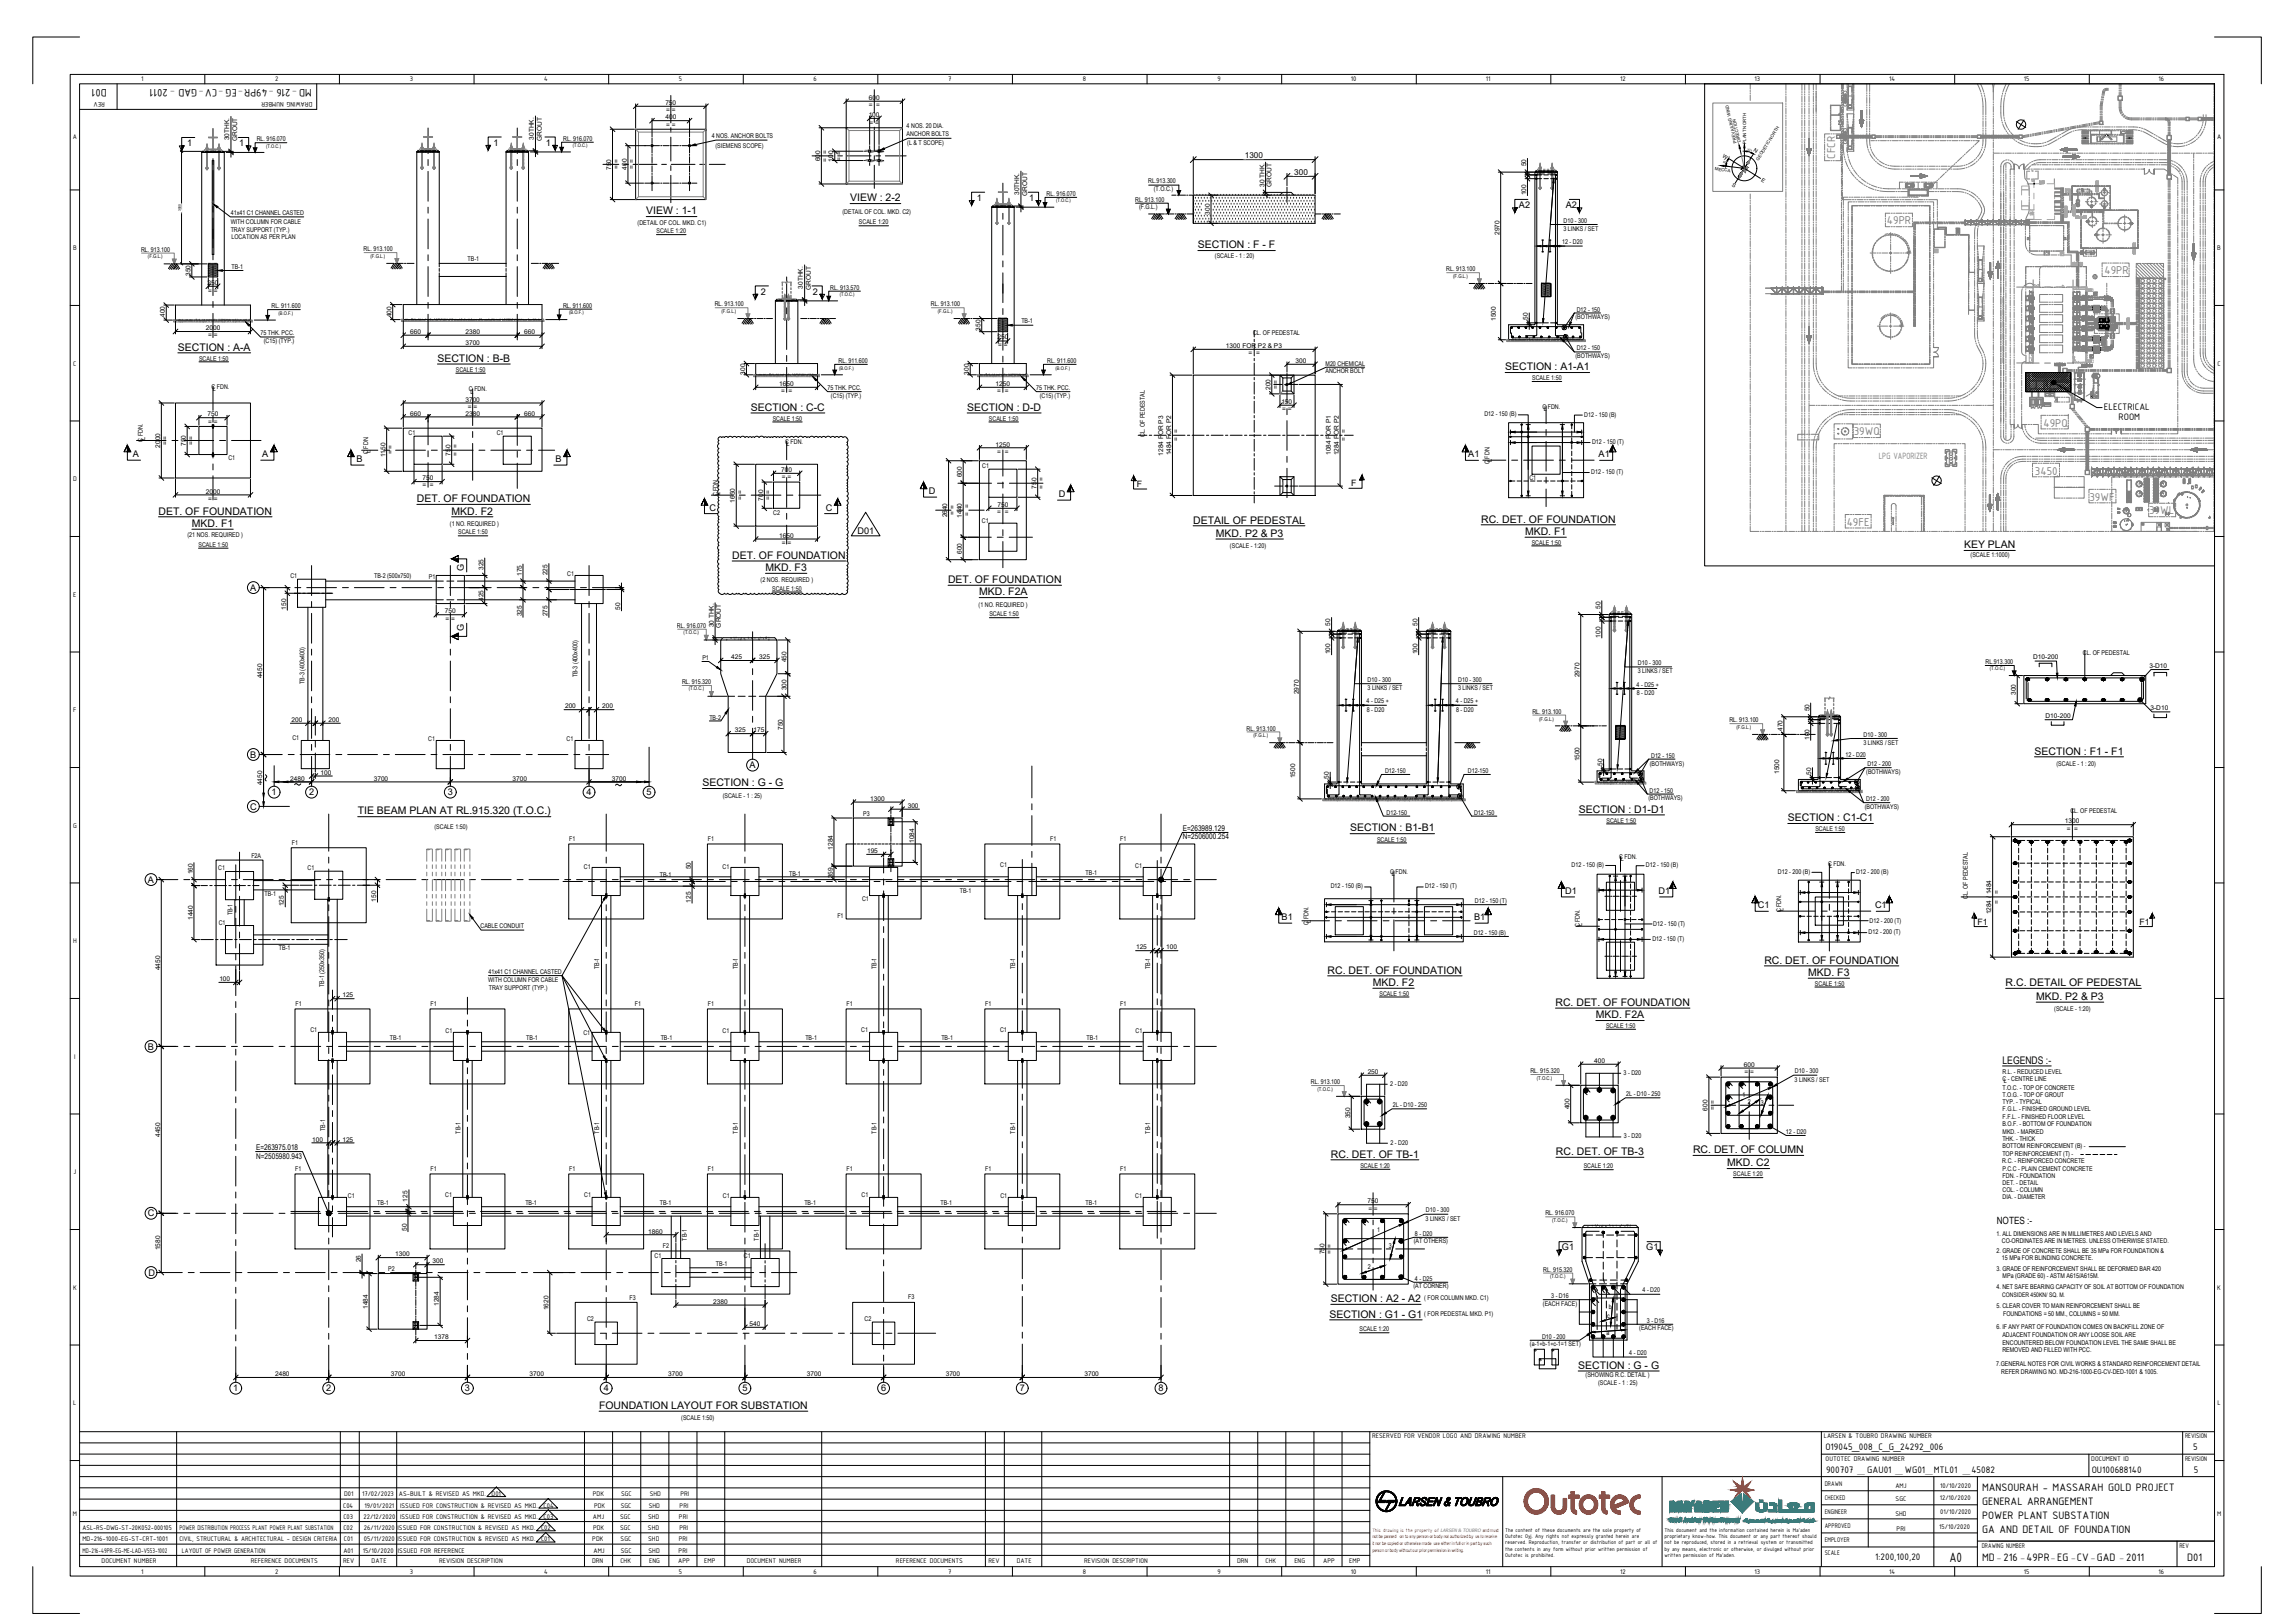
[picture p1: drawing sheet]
<svg xmlns="http://www.w3.org/2000/svg" width="1189mm" height="841mm" viewBox="0 0 1189 841" stroke-linecap="round" stroke-linejoin="round" font-family="sans-serif">
<defs><g id="words">
<text font-size="7.5" x="1010" y="809">A0</text>
<g font-size="6.3" fill="#808080">
<text x="951" y="82" transform="rotate(-90 951 82)">CFCR</text>
<text x="978" y="116">49PR</text>
<text x="1091" y="142">49PR</text>
<text x="1059" y="221">49PQ</text>
<text x="961" y="226">39WQ</text>
<text x="1055" y="246">3450</text>
<text x="1083" y="259">39WF</text>
<text x="1114" y="267">39WL</text>
<text x="957" y="272">49FE</text>
</g>
<g font-size="6">
<text x="55" y="46" transform="rotate(180 55 46)">D01</text>
<text x="162" y="46" transform="rotate(180 162 46)">MD-216 -49PR-EG -CV-GAD - 2011</text>
<text x="1027" y="772">MANSOURAH - MASSARAH GOLD PROJECT</text>
<text x="1027" y="780">GENERAL ARRANGEMENT</text>
<text x="1027" y="787">POWER PLANT SUBSTATION</text>
<text x="1027" y="794">GA AND DETAIL OF FOUNDATION</text>
<text x="1027" y="809">MD-216 -49PR-EG -CV-GAD -2011</text>
<text x="1134" y="809">D01</text>
</g>
<g font-size="5.4">
<text x="441" y="104">VIEW : 2-2</text>
<text x="335" y="111">VIEW : 1-1</text>
<text x="621" y="129">SECTION : F - F</text>
<text x="92" y="182">SECTION : A-A</text>
<text x="227" y="187">SECTION : B-B</text>
<text x="780" y="192">SECTION : A1-A1</text>
<text x="389" y="213">SECTION : C-C</text>
<text x="501" y="213">SECTION : D-D</text>
<text x="216" y="260">DET. OF FOUNDATION</text>
<text x="82" y="267">DET. OF FOUNDATION</text>
<text x="234" y="267">MKD. F2</text>
<text x="99" y="273">MKD. F1</text>
<text x="618" y="271">DETAIL OF PEDESTAL</text>
<text x="768" y="271">RC. DET. OF FOUNDATION</text>
<text x="630" y="278">MKD. P2 &amp; P3</text>
<text x="790" y="277">MKD. F1</text>
<text x="1018" y="284">KEY PLAN</text>
<text x="379" y="290">DET. OF FOUNDATION</text>
<text x="397" y="296">MKD. F3</text>
<text x="491" y="302">DET. OF FOUNDATION</text>
<text x="507" y="309">MKD. F2A</text>
<text x="1054" y="391">SECTION : F1 - F1</text>
<text x="364" y="407">SECTION : G - G</text>
<text x="185" y="422">TIE BEAM PLAN AT RL.915.320 (T.O.C.)</text>
<text x="818" y="421">SECTION : D1-D1</text>
<text x="927" y="426">SECTION : C1-C1</text>
<text x="700" y="431">SECTION : B1-B1</text>
<text x="914" y="499">RC. DET. OF FOUNDATION</text>
<text x="688" y="505">RC. DET. OF FOUNDATION</text>
<text x="937" y="506">MKD. F3</text>
<text x="711" y="511">MKD. F2</text>
<text x="1039" y="511">R.C. DETAIL OF PEDESTAL</text>
<text x="806" y="521">RC. DET. OF FOUNDATION</text>
<text x="1055" y="518">MKD. P2 &amp; P3</text>
<text x="827" y="528">MKD. F2A</text>
<text x="1038" y="551">LEGENDS :-</text>
<text x="690" y="600">RC. DET. OF TB-1</text>
<text x="806" y="599">RC. DET. OF TB-3</text>
<text x="877" y="598">RC. DET. OF COLUMN</text>
<text x="895" y="604">MKD. C2</text>
<text x="690" y="675">SECTION : A2 - A2</text>
<text x="689" y="683">SECTION : G1 - G1</text>
<text x="818" y="709">SECTION : G - G</text>
<text x="310" y="730">FOUNDATION LAYOUT FOR SUBSTATION</text>
</g>
<g font-size="5.3">
<text x="1090" y="213">ELECTRICAL</text>
<text x="1098" y="218">ROOM</text>
<text x="946" y="752">O19045_008_C_G_24292_006</text>
<text x="1137" y="751">5</text>
<text x="946" y="763">900707 _GAU01 _WG01_MTL01 _45082</text>
<text x="1084" y="763">OU100688140</text>
<text x="1137" y="763">5</text>
<text x="972" y="808">1:200,100,20</text>
</g>
<text font-size="5.2" x="1035" y="634">NOTES :-</text>
<text font-size="5.1" fill="#808080" x="974" y="238">LPG VAPORIZER</text>
<g font-size="4.8">
<text x="97" y="76">1</text>
<text x="124" y="76">1</text>
<text x="256" y="76">1</text>
<text x="283" y="76">1</text>
<text x="506" y="104">1</text>
<text x="533" y="104">1</text>
<text x="787" y="108">A2</text>
<text x="811" y="108">A2</text>
<text x="394" y="153">2</text>
<text x="421" y="153">2</text>
<text x="69" y="237">A</text>
<text x="136" y="237">A</text>
<text x="185" y="239">B</text>
<text x="288" y="239">B</text>
<text x="761" y="237">A1</text>
<text x="828" y="237">A1</text>
<text x="481" y="256">D</text>
<text x="549" y="258">D</text>
<text x="368" y="265">C</text>
<text x="428" y="265">C</text>
<text x="444" y="276">D01</text>
<text x="811" y="463">D1</text>
<text x="859" y="463">D1</text>
<text x="911" y="471">C1</text>
<text x="972" y="471">C1</text>
<text x="664" y="477">B1</text>
<text x="764" y="477">B1</text>
<text x="809" y="648">G1</text>
<text x="853" y="648">G1</text>
</g>
<g font-size="4.7">
<text x="240" y="296" transform="rotate(-90 240 296)">G</text>
<text x="130" y="306">A</text>
<text x="240" y="327" transform="rotate(-90 240 327)">G</text>
<text x="130" y="393">B</text>
<text x="388" y="398">A</text>
<text x="141" y="412">1</text>
<text x="160" y="412">2</text>
<text x="232" y="412">3</text>
<text x="304" y="412">4</text>
<text x="335" y="412">5</text>
<text x="130" y="419">C</text>
<text x="77" y="457">A</text>
<text x="77" y="544">B</text>
<text x="77" y="630">C</text>
<text x="77" y="661">D</text>
<text x="121" y="721">1</text>
<text x="169" y="721">2</text>
<text x="241" y="721">3</text>
<text x="313" y="721">4</text>
<text x="385" y="721">5</text>
<text x="457" y="721">6</text>
<text x="529" y="721">7</text>
<text x="600" y="721">8</text>
</g>
<g font-size="4.5">
<text x="589" y="252">F</text>
<text x="700" y="252">F</text>
<text x="1025" y="479">F1</text>
<text x="1109" y="479">F1</text>
</g>
<g font-size="4.2">
<text x="645" y="82">1300</text>
<text x="671" y="91">300</text>
</g>
<g font-size="4.1">
<text x="613" y="431">E=263989.129</text>
<text x="613" y="435">N=2506000.254</text>
<text x="133" y="596">E=263975.018</text>
<text x="133" y="600">N=2505980.943</text>
</g>
<g font-size="3.8">
<text x="73" y="42">1</text>
<text x="143" y="42">2</text>
<text x="212" y="42">3</text>
<text x="282" y="42">4</text>
<text x="352" y="42">5</text>
<text x="422" y="42">6</text>
<text x="491" y="42">7</text>
<text x="561" y="42">8</text>
<text x="631" y="42">9</text>
<text x="700" y="42">10</text>
<text x="770" y="42">11</text>
<text x="840" y="42">12</text>
<text x="909" y="42">13</text>
<text x="979" y="42">14</text>
<text x="1049" y="42">15</text>
<text x="1119" y="42">16</text>
<text x="54" y="53" transform="rotate(180 54 53)">REV</text>
<text x="162" y="53" transform="rotate(180 162 53)">DRAWING NUMBER</text>
<text x="38" y="72">A</text>
<text x="1149" y="72">A</text>
<text x="38" y="130">B</text>
<text x="1149" y="130">B</text>
<text x="38" y="189">C</text>
<text x="1149" y="189">C</text>
<text x="38" y="249">D</text>
<text x="38" y="309">E</text>
<text x="38" y="369">F</text>
<text x="38" y="429">G</text>
<text x="38" y="489">H</text>
<text x="38" y="549">I</text>
<text x="38" y="608">J</text>
<text x="38" y="668">K</text>
<text x="1149" y="668">K</text>
<text x="38" y="728">L</text>
<text x="1149" y="728">L</text>
<text x="711" y="745">RESERVED FOR VENDOR LOGO AND DRAWING NUMBER</text>
<text x="945" y="745">LARSEN &amp; TOUBRO DRAWING NUMBER</text>
<text x="1132" y="745">REVISION</text>
<text x="946" y="757">OUTOTEC DRAWING NUMBER</text>
<text x="1084" y="757">DOCUMENT ID</text>
<text x="1132" y="757">REVISION</text>
<text x="946" y="770">DRAWN</text>
<text x="982" y="771">AMJ</text>
<text x="1005" y="771">10/10/2020</text>
<text x="178" y="775">D01</text>
<text x="188" y="775">17/02/2023</text>
<text x="207" y="775">AS-BUILT &amp; REVISED AS MKD.</text>
<text x="255" y="775">D01</text>
<text x="307" y="775">PDK</text>
<text x="322" y="775">SGC</text>
<text x="337" y="775">SHD</text>
<text x="353" y="775">PRI</text>
<text x="946" y="777">CHECKED</text>
<text x="982" y="778">SGC</text>
<text x="1005" y="777">12/10/2020</text>
<text x="38" y="786">M</text>
<text x="178" y="781">C04</text>
<text x="189" y="781">19/01/2021</text>
<text x="207" y="781">ISSUED FOR CONSTRUCTION &amp; REVISED AS MKD.</text>
<text x="282" y="781">C04</text>
<text x="308" y="781">PDK</text>
<text x="322" y="781">SGC</text>
<text x="336" y="781">SHD</text>
<text x="352" y="781">PRI</text>
<text x="946" y="785">ENGINEER</text>
<text x="982" y="786">SHD</text>
<text x="1006" y="785">01/10/2020</text>
<text x="1149" y="786">M</text>
<text x="178" y="787">C03</text>
<text x="188" y="787">22/12/2020</text>
<text x="207" y="787">ISSUED FOR CONSTRUCTION &amp; REVISED AS MKD.</text>
<text x="282" y="787">C03</text>
<text x="307" y="787">AMJ</text>
<text x="321" y="787">SGC</text>
<text x="336" y="787">SHD</text>
<text x="352" y="787">PRI</text>
<text x="946" y="792">APPROVED</text>
<text x="43" y="793">ASL-RS-DWG-ST-20K052-000105</text>
<text x="93" y="793">POWER DISTRIBUTION PROCESS PLANT POWER PLANT SUBSTATION</text>
<text x="178" y="793">C02</text>
<text x="189" y="793">26/11/2020</text>
<text x="206" y="793">ISSUED FOR CONSTRUCTION &amp; REVISED AS MKD.</text>
<text x="280" y="793">C02</text>
<text x="307" y="793">PDK</text>
<text x="321" y="793">SGC</text>
<text x="336" y="793">SHD</text>
<text x="352" y="793">PRI</text>
<text x="983" y="793">PRI</text>
<text x="1005" y="792">15/10/2020</text>
<text x="43" y="799">MD-216-1000-EG-ST-CRT-1001</text>
<text x="93" y="799">CIVIL, STRUCTURAL &amp; ARCHITECTURAL - DESIGN CRITERIA</text>
<text x="178" y="799">C01</text>
<text x="189" y="799">05/11/2020</text>
<text x="206" y="799">ISSUED FOR CONSTRUCTION &amp; REVISED AS MKD.</text>
<text x="280" y="799">C01</text>
<text x="307" y="799">PDK</text>
<text x="322" y="799">SGC</text>
<text x="336" y="799">SHD</text>
<text x="352" y="799">PRI</text>
<text x="946" y="799">EMPLOYER</text>
<text x="1027" y="802">DRAWING NUMBER</text>
<text x="1129" y="802">REV</text>
<text x="43" y="805">MD-216-49PR-EG-ME-LAD-V553-1002</text>
<text x="94" y="805">LAYOUT OF POWER GENERATION</text>
<text x="178" y="805">A01</text>
<text x="188" y="805">15/10/2020</text>
<text x="206" y="805">ISSUED FOR REFERENCE</text>
<text x="308" y="805">AMJ</text>
<text x="322" y="805">SGC</text>
<text x="336" y="805">SHD</text>
<text x="352" y="805">PRI</text>
<text x="946" y="806">SCALE</text>
<text x="53" y="810">DOCUMENT NUMBER</text>
<text x="73" y="815">1</text>
<text x="130" y="810">REFERENCE DOCUMENTS</text>
<text x="143" y="815">2</text>
<text x="178" y="810">REV</text>
<text x="193" y="810">DATE</text>
<text x="212" y="815">3</text>
<text x="228" y="810">REVISION DESCRIPTION</text>
<text x="282" y="815">4</text>
<text x="307" y="810">DRN</text>
<text x="321" y="810">CHK</text>
<text x="336" y="810">ENG</text>
<text x="351" y="810">APP</text>
<text x="352" y="815">5</text>
<text x="365" y="810">EMP</text>
<text x="387" y="810">DOCUMENT NUMBER</text>
<text x="422" y="815">6</text>
<text x="464" y="810">REFERENCE DOCUMENTS</text>
<text x="491" y="815">7</text>
<text x="512" y="810">REV</text>
<text x="527" y="810">DATE</text>
<text x="561" y="815">8</text>
<text x="562" y="810">REVISION DESCRIPTION</text>
<text x="631" y="815">9</text>
<text x="641" y="810">DRN</text>
<text x="656" y="810">CHK</text>
<text x="671" y="810">ENG</text>
<text x="686" y="810">APP</text>
<text x="699" y="810">EMP</text>
<text x="700" y="815">10</text>
<text x="770" y="815">11</text>
<text x="840" y="815">12</text>
<text x="909" y="815">13</text>
<text x="979" y="815">14</text>
<text x="1049" y="815">15</text>
<text x="1119" y="815">16</text>
</g>
<g font-size="3.4">
<text x="450" y="52">600</text>
<text x="345" y="54">750</text>
<text x="345" y="58">= =</text>
<text x="450" y="55">= =</text>
<text x="345" y="62">400</text>
<text x="345" y="66">= =</text>
<text x="450" y="61">100</text>
<text x="451" y="65">= =</text>
<text x="369" y="72">4 NOS. ANCHOR BOLTS</text>
<text x="470" y="70">ANCHOR BOLTS</text>
<text x="470" y="67">4 NOS. 20 DIA.</text>
<text x="119" y="73" transform="rotate(-90 119 73)">30THK.</text>
<text x="123" y="73" transform="rotate(-90 123 73)">GROUT</text>
<text x="133" y="73">RL. 916.070</text>
<text x="277" y="72" transform="rotate(-90 277 72)">30THK.</text>
<text x="281" y="73" transform="rotate(-90 281 73)">GROUT</text>
<text x="292" y="73">RL. 916.070</text>
<text x="371" y="77">(SIEMENS SCOPE)</text>
<text x="470" y="75">(L &amp; T SCOPE)</text>
<text x="425" y="84" transform="rotate(-90 425 84)">600</text>
<text x="429" y="84" transform="rotate(-90 429 84)">= =</text>
<text x="432" y="84" transform="rotate(-90 432 84)">100</text>
<text x="436" y="83" transform="rotate(-90 436 83)">= =</text>
<text x="317" y="88" transform="rotate(-90 317 88)">750</text>
<text x="320" y="88" transform="rotate(-90 320 88)">= =</text>
<text x="325" y="88" transform="rotate(-90 325 88)">400</text>
<text x="328" y="88" transform="rotate(-90 328 88)">= =</text>
<text x="791" y="86" transform="rotate(-90 791 86)">50</text>
<text x="595" y="95">RL.913.300</text>
<text x="528" y="101" transform="rotate(-90 528 101)">30THK.</text>
<text x="532" y="102" transform="rotate(-90 532 102)">GROUT</text>
<text x="542" y="102">RL. 916.070</text>
<text x="598" y="99">(T.O.C.)</text>
<text x="655" y="97" transform="rotate(-90 655 97)">30 THK.</text>
<text x="659" y="97" transform="rotate(-90 659 97)">GROUT</text>
<text x="791" y="101" transform="rotate(-90 791 101)">100</text>
<text x="588" y="105">RL. 913.100</text>
<text x="120" y="111">41x41 C1 CHANNEL CASTED</text>
<text x="437" y="111">(DETAIL OF COL. MKD. C2)</text>
<text x="590" y="108">(F.G.L.)</text>
<text x="627" y="111" transform="rotate(-90 627 111)">300</text>
<text x="120" y="116">WITH COLUMN FOR CABLE</text>
<text x="120" y="120">TRAY SUPPORT (TYP.)</text>
<text x="330" y="116">(DETAIL OF COL. MKD. C1)</text>
<text x="445" y="116">SCALE 1:20</text>
<text x="810" y="120">3 LINKS / SET</text>
<text x="810" y="115">D10 - 300</text>
<text x="120" y="124">LOCATION AS PER PLAN</text>
<text x="340" y="121">SCALE 1:20</text>
<text x="777" y="122" transform="rotate(-90 777 122)">2970</text>
<text x="73" y="130">RL. 913.100</text>
<text x="188" y="130">RL. 913.100</text>
<text x="810" y="127">12 - D20</text>
<text x="242" y="135">TB-1</text>
<text x="630" y="134">(SCALE - 1 : 20)</text>
<text x="99" y="143" transform="rotate(-90 99 143)">350</text>
<text x="120" y="139">TB-1</text>
<text x="749" y="141">RL. 913.100</text>
<text x="108" y="148">250</text>
<text x="416" y="150" transform="rotate(-90 416 150)">30THK.</text>
<text x="108" y="152">= =</text>
<text x="420" y="150" transform="rotate(-90 420 150)">GROUT</text>
<text x="430" y="150">RL. 913.570</text>
<text x="141" y="160">RL. 911.600</text>
<text x="292" y="159">RL. 911.600</text>
<text x="370" y="159">RL. 913.100</text>
<text x="482" y="159">RL. 913.100</text>
<text x="817" y="161">D12 - 150</text>
<text x="85" y="164" transform="rotate(-90 85 164)">400</text>
<text x="203" y="165" transform="rotate(-90 203 165)">400</text>
<text x="529" y="168">TB-1</text>
<text x="775" y="166" transform="rotate(-90 775 166)">1500</text>
<text x="792" y="166" transform="rotate(-90 792 166)">50</text>
<text x="816" y="165">(BOTHWAYS)</text>
<text x="107" y="171">2000</text>
<text x="135" y="174">75 THK. PCC.</text>
<text x="213" y="173">660</text>
<text x="241" y="173">2380</text>
<text x="272" y="173">660</text>
<text x="508" y="171" transform="rotate(-90 508 171)">350</text>
<text x="649" y="174">CL. OF PEDESTAL</text>
<text x="108" y="175">= =</text>
<text x="137" y="178">(C15) (TYP.)</text>
<text x="241" y="179">3700</text>
<text x="517" y="176">250</text>
<text x="517" y="180">= =</text>
<text x="635" y="180">1300 FOR P2 &amp; P3</text>
<text x="647" y="184">= =</text>
<text x="816" y="186">(BOTHWAYS)</text>
<text x="817" y="182">D12 - 150</text>
<text x="103" y="187">SCALE 1:50</text>
<text x="435" y="188">RL. 911.600</text>
<text x="543" y="188">RL. 911.600</text>
<text x="671" y="188">300</text>
<text x="687" y="189">M20 CHEMICAL</text>
<text x="236" y="193">SCALE 1:50</text>
<text x="386" y="194" transform="rotate(-90 386 194)">300</text>
<text x="502" y="194" transform="rotate(-90 502 194)">300</text>
<text x="687" y="193">ANCHOR BOLT</text>
<text x="794" y="197">SCALE 1:50</text>
<text x="110" y="202">C FDN.</text>
<text x="110" y="203">L</text>
<text x="243" y="203">C FDN.</text>
<text x="244" y="204">L</text>
<text x="404" y="200">1650</text>
<text x="405" y="204">= =</text>
<text x="429" y="202">75 THK. PCC.</text>
<text x="516" y="200">1250</text>
<text x="517" y="204">= =</text>
<text x="537" y="202">75 THK. PCC.</text>
<text x="658" y="202" transform="rotate(-90 658 202)">200</text>
<text x="662" y="202" transform="rotate(-90 662 202)">= =</text>
<text x="241" y="208">3700</text>
<text x="431" y="206">(C15) (TYP.)</text>
<text x="539" y="206">(C15) (TYP.)</text>
<text x="664" y="209">150</text>
<text x="108" y="216">750</text>
<text x="213" y="215">660</text>
<text x="241" y="215">2380</text>
<text x="242" y="212">= =</text>
<text x="272" y="215">660</text>
<text x="665" y="213">= =</text>
<text x="769" y="216">D12 - 150 (B)</text>
<text x="799" y="212">C FDN.</text>
<text x="800" y="213">L</text>
<text x="821" y="216">D12 - 150 (B)</text>
<text x="108" y="219">= =</text>
<text x="400" y="218">SCALE 1:50</text>
<text x="513" y="218">SCALE 1:50</text>
<text x="212" y="225">C1</text>
<text x="257" y="225">C1</text>
<text x="593" y="227" transform="rotate(-90 593 227)">CL. OF PEDESTAL</text>
<text x="74" y="229" transform="rotate(-90 74 229)">C FDN.</text>
<text x="75" y="228" transform="rotate(-90 75 228)">L</text>
<text x="83" y="232" transform="rotate(-90 83 232)">2000</text>
<text x="87" y="231" transform="rotate(-90 87 231)">= =</text>
<text x="96" y="231" transform="rotate(-90 96 231)">750</text>
<text x="100" y="231" transform="rotate(-90 100 231)">= =</text>
<text x="407" y="230">C FDN.</text>
<text x="408" y="231">L</text>
<text x="516" y="231">1250</text>
<text x="611" y="228" transform="rotate(-90 611 228)">= =</text>
<text x="698" y="228" transform="rotate(-90 698 228)">= =</text>
<text x="825" y="230">D12 - 150 (T)</text>
<text x="118" y="238">C1</text>
<text x="191" y="235" transform="rotate(-90 191 235)">C FDN.</text>
<text x="192" y="234" transform="rotate(-90 192 234)">L</text>
<text x="200" y="237" transform="rotate(-90 200 237)">1150</text>
<text x="203" y="236" transform="rotate(-90 203 236)">= =</text>
<text x="233" y="236" transform="rotate(-90 233 236)">750</text>
<text x="237" y="236" transform="rotate(-90 237 236)">= =</text>
<text x="517" y="235">= =</text>
<text x="603" y="236" transform="rotate(-90 603 236)">1284 FOR P3</text>
<text x="607" y="236" transform="rotate(-90 607 236)">1484 FOR P2</text>
<text x="690" y="236" transform="rotate(-90 690 236)">1084 FOR P1</text>
<text x="694" y="236" transform="rotate(-90 694 236)">1284 FOR P2</text>
<text x="773" y="240" transform="rotate(-90 773 240)">L</text>
<text x="405" y="245">700</text>
<text x="509" y="242">C1</text>
<text x="772" y="240" transform="rotate(-90 772 240)">C FDN.</text>
<text x="825" y="246">D12 - 150 (T)</text>
<text x="219" y="249">750</text>
<text x="405" y="248">= =</text>
<text x="499" y="247" transform="rotate(-90 499 247)">600</text>
<text x="793" y="249">C1</text>
<text x="107" y="256">2000</text>
<text x="219" y="253">= =</text>
<text x="372" y="257" transform="rotate(-90 372 257)">C FDN.</text>
<text x="373" y="256" transform="rotate(-90 373 256)">L</text>
<text x="537" y="253" transform="rotate(-90 537 253)">750</text>
<text x="541" y="253" transform="rotate(-90 541 253)">= =</text>
<text x="108" y="259">= =</text>
<text x="381" y="260" transform="rotate(-90 381 260)">1650</text>
<text x="385" y="259" transform="rotate(-90 385 259)">= =</text>
<text x="395" y="259" transform="rotate(-90 395 259)">700</text>
<text x="399" y="259" transform="rotate(-90 399 259)">= =</text>
<text x="517" y="263">750</text>
<text x="401" y="267">C2</text>
<text x="491" y="268" transform="rotate(-90 491 268)">2640</text>
<text x="495" y="267" transform="rotate(-90 495 267)">= =</text>
<text x="499" y="268" transform="rotate(-90 499 268)">1440</text>
<text x="502" y="267" transform="rotate(-90 502 267)">= =</text>
<text x="517" y="266">= =</text>
<text x="233" y="273">(1 NO. REQUIRED )</text>
<text x="509" y="271">C1</text>
<text x="97" y="278">(21 NOS. REQUIRED )</text>
<text x="237" y="277">SCALE 1:50</text>
<text x="404" y="279">1650</text>
<text x="103" y="283">SCALE 1:50</text>
<text x="405" y="282">= =</text>
<text x="499" y="287" transform="rotate(-90 499 287)">600</text>
<text x="637" y="284">(SCALE - 1:20)</text>
<text x="794" y="282">SCALE 1:50</text>
<text x="1021" y="289">(SCALE 1:1000)</text>
<text x="151" y="300">C1</text>
<text x="194" y="300">TB-2 (500x750)</text>
<text x="251" y="295" transform="rotate(-90 251 295)">325</text>
<text x="270" y="298" transform="rotate(-90 270 298)">175</text>
<text x="284" y="298" transform="rotate(-90 284 298)">225</text>
<text x="294" y="298">C1</text>
<text x="222" y="300">P1</text>
<text x="394" y="302">(2 NOS. REQUIRED )</text>
<text x="251" y="311" transform="rotate(-90 251 311)">425</text>
<text x="400" y="306">SCALE 1:50</text>
<text x="148" y="316" transform="rotate(-90 148 316)">150</text>
<text x="231" y="318">750</text>
<text x="321" y="316" transform="rotate(-90 321 316)">50</text>
<text x="507" y="314">(1 NO. REQUIRED )</text>
<text x="829" y="316" transform="rotate(-90 829 316)">50</text>
<text x="231" y="322">= =</text>
<text x="270" y="319" transform="rotate(-90 270 319)">325</text>
<text x="284" y="319" transform="rotate(-90 284 319)">275</text>
<text x="513" y="319">SCALE 1:50</text>
<text x="351" y="325">RL. 916.070</text>
<text x="370" y="325" transform="rotate(-90 370 325)">30 THK.</text>
<text x="374" y="325" transform="rotate(-90 374 325)">GROUT</text>
<text x="689" y="324" transform="rotate(-90 689 324)">50</text>
<text x="735" y="324" transform="rotate(-90 735 324)">50</text>
<text x="829" y="330" transform="rotate(-90 829 330)">100</text>
<text x="379" y="342">425</text>
<text x="394" y="342">325</text>
<text x="689" y="339" transform="rotate(-90 689 339)">100</text>
<text x="735" y="339" transform="rotate(-90 735 339)">100</text>
<text x="1054" y="342">D10-200</text>
<text x="1079" y="340">CL. OF PEDESTAL</text>
<text x="364" y="342">P1</text>
<text x="408" y="343" transform="rotate(-90 408 343)">450</text>
<text x="849" y="345">D10 - 300</text>
<text x="1029" y="344">RL.913.300</text>
<text x="1114" y="346">3-D10</text>
<text x="136" y="351" transform="rotate(-90 136 351)">4450</text>
<text x="299" y="351" transform="rotate(-90 299 351)">TB-3 (400x400)</text>
<text x="709" y="353">D10 - 300</text>
<text x="756" y="353">D10 - 300</text>
<text x="819" y="351" transform="rotate(-90 819 351)">2970</text>
<text x="849" y="349">3 LINKS / SET</text>
<text x="158" y="354" transform="rotate(-90 158 354)">TB-3 (400x400)</text>
<text x="353" y="354">RL. 915.320</text>
<text x="408" y="358" transform="rotate(-90 408 358)">300</text>
<text x="673" y="360" transform="rotate(-90 673 360)">2970</text>
<text x="709" y="358">3 LINKS / SET</text>
<text x="756" y="358">3 LINKS / SET</text>
<text x="848" y="356">4 - D25 +</text>
<text x="708" y="364">4 - D25 +</text>
<text x="755" y="364">4 - D25 +</text>
<text x="848" y="360">8 - D20</text>
<text x="1045" y="360" transform="rotate(-90 1045 360)">300</text>
<text x="293" y="367">200</text>
<text x="312" y="367">200</text>
<text x="708" y="369">8 - D20</text>
<text x="755" y="369">8 - D20</text>
<text x="794" y="370">RL. 913.100</text>
<text x="938" y="369" transform="rotate(-90 938 369)">50</text>
<text x="1060" y="372">D10-200</text>
<text x="1114" y="368">3-D10</text>
<text x="151" y="374">200</text>
<text x="170" y="374">200</text>
<text x="368" y="373">TB-2</text>
<text x="896" y="374">RL. 913.100</text>
<text x="152" y="384">C1</text>
<text x="222" y="384">C1</text>
<text x="381" y="380">325</text>
<text x="390" y="380">175</text>
<text x="406" y="378" transform="rotate(-90 406 378)">750</text>
<text x="646" y="379">RL. 913.100</text>
<text x="924" y="379" transform="rotate(-90 924 379)">470</text>
<text x="938" y="383" transform="rotate(-90 938 383)">100</text>
<text x="966" y="382">D10 - 300</text>
<text x="294" y="384">C1</text>
<text x="966" y="386">3 LINKS / SET</text>
<text x="819" y="395" transform="rotate(-90 819 395)">1500</text>
<text x="856" y="393">D12 - 150</text>
<text x="956" y="392">12 - D20</text>
<text x="166" y="401">100</text>
<text x="718" y="401">D12-150</text>
<text x="761" y="401">D12-150</text>
<text x="830" y="397" transform="rotate(-90 830 397)">50</text>
<text x="855" y="397">(BOTHWAYS)</text>
<text x="922" y="401" transform="rotate(-90 922 401)">1500</text>
<text x="939" y="401" transform="rotate(-90 939 401)">50</text>
<text x="967" y="401">(BOTHWAYS)</text>
<text x="968" y="397">D12 - 200</text>
<text x="1066" y="397">(SCALE - 1 : 20)</text>
<text x="136" y="407" transform="rotate(-90 136 407)">4450</text>
<text x="150" y="404">2480</text>
<text x="194" y="404">3700</text>
<text x="266" y="404">3700</text>
<text x="317" y="404">3700</text>
<text x="671" y="403" transform="rotate(-90 671 403)">1500</text>
<text x="689" y="404" transform="rotate(-90 689 404)">50</text>
<text x="375" y="414">(SCALE - 1 : 25)</text>
<text x="855" y="411">D12 - 150</text>
<text x="451" y="415">1300</text>
<text x="470" y="419">300</text>
<text x="854" y="415">(BOTHWAYS)</text>
<text x="966" y="419">(BOTHWAYS)</text>
<text x="967" y="415">D12 - 200</text>
<text x="447" y="423">P3</text>
<text x="719" y="422">D12-150</text>
<text x="764" y="422">D12-150</text>
<text x="1073" y="421">CL. OF PEDESTAL</text>
<text x="225" y="430">(SCALE 1:50)</text>
<text x="833" y="426">SCALE 1:50</text>
<text x="941" y="431">SCALE 1:50</text>
<text x="1070" y="427">1300</text>
<text x="1071" y="430">= =</text>
<text x="151" y="438">F1</text>
<text x="295" y="436">F1</text>
<text x="367" y="436">F1</text>
<text x="474" y="437" transform="rotate(-90 474 437)">1084</text>
<text x="544" y="436">F1</text>
<text x="581" y="436">F1</text>
<text x="714" y="436">SCALE 1:50</text>
<text x="432" y="440" transform="rotate(-90 432 440)">1284</text>
<text x="449" y="442">195</text>
<text x="130" y="444">F2A</text>
<text x="518" y="449">C1</text>
<text x="588" y="450">C1</text>
<text x="815" y="449">D12 - 150 (B)</text>
<text x="839" y="445">C FDN.</text>
<text x="840" y="446">L</text>
<text x="853" y="449">D12 - 150 (B)</text>
<text x="947" y="449">C FDN.</text>
<text x="948" y="450">L</text>
<text x="100" y="453" transform="rotate(-90 100 453)">160</text>
<text x="113" y="451">C1</text>
<text x="159" y="451">C1</text>
<text x="303" y="450">C1</text>
<text x="342" y="454">TB-1</text>
<text x="358" y="450" transform="rotate(-90 358 450)">50</text>
<text x="374" y="450">C1</text>
<text x="409" y="454">TB-1</text>
<text x="432" y="455" transform="rotate(-90 432 455)">359</text>
<text x="563" y="453">TB-1</text>
<text x="720" y="453">C FDN.</text>
<text x="721" y="454">L</text>
<text x="921" y="453">D12 - 200 (B)</text>
<text x="962" y="453">D12 - 200 (B)</text>
<text x="690" y="460">D12 - 150 (B)</text>
<text x="739" y="460">D12 - 150 (T)</text>
<text x="137" y="464">TB-1</text>
<text x="195" y="467" transform="rotate(-90 195 467)">150</text>
<text x="358" y="468" transform="rotate(-90 358 468)">125</text>
<text x="447" y="467">C1</text>
<text x="497" y="463">TB-1</text>
<text x="764" y="468">D12 - 150 (T)</text>
<text x="1020" y="466" transform="rotate(-90 1020 466)">CL. OF PEDESTAL</text>
<text x="1036" y="463" transform="rotate(-90 1036 463)">=</text>
<text x="147" y="470" transform="rotate(-90 147 470)">125</text>
<text x="923" y="473" transform="rotate(-90 923 473)">C FDN.</text>
<text x="924" y="472" transform="rotate(-90 924 472)">L</text>
<text x="1032" y="474" transform="rotate(-90 1032 474)">1284 / 1484</text>
<text x="1036" y="468" transform="rotate(-90 1036 468)">=</text>
<text x="100" y="477" transform="rotate(-90 100 477)">1440</text>
<text x="113" y="480">C1</text>
<text x="121" y="474" transform="rotate(-90 121 474)">TB-1</text>
<text x="434" y="476">F1</text>
<text x="678" y="479" transform="rotate(-90 678 479)">C FDN.</text>
<text x="679" y="478" transform="rotate(-90 679 478)">L</text>
<text x="820" y="480" transform="rotate(-90 820 480)">L</text>
<text x="857" y="480">D12 - 150 (T)</text>
<text x="969" y="478">D12 - 200 (T)</text>
<text x="249" y="481">CABLE CONDUIT</text>
<text x="764" y="484">D12 - 150 (B)</text>
<text x="819" y="481" transform="rotate(-90 819 481)">C FDN.</text>
<text x="968" y="484">D12 - 200 (T)</text>
<text x="589" y="492">125</text>
<text x="604" y="492">100</text>
<text x="856" y="488">D12 - 150 (T)</text>
<text x="145" y="492">TB-1</text>
<text x="83" y="503" transform="rotate(-90 83 503)">4450</text>
<text x="311" y="502" transform="rotate(-90 311 502)">TB-1</text>
<text x="382" y="502" transform="rotate(-90 382 502)">TB-1</text>
<text x="454" y="502" transform="rotate(-90 454 502)">TB-1</text>
<text x="526" y="502" transform="rotate(-90 526 502)">TB-1</text>
<text x="596" y="502" transform="rotate(-90 596 502)">TB-1</text>
<text x="114" y="508">100</text>
<text x="253" y="509">WITH COLUMN FOR CABLE</text>
<text x="253" y="505">41x41 C1 CHANNEL CASTED</text>
<text x="168" y="511" transform="rotate(-90 168 511)">TB-1 (250x350)</text>
<text x="253" y="513">TRAY SUPPORT (TYP.)</text>
<text x="715" y="516">SCALE 1:50</text>
<text x="941" y="511">SCALE 1:50</text>
<text x="153" y="521">F1</text>
<text x="177" y="517">125</text>
<text x="223" y="521">F1</text>
<text x="329" y="521">F1</text>
<text x="367" y="521">F1</text>
<text x="439" y="521">F1</text>
<text x="511" y="521">F1</text>
<text x="581" y="521">F1</text>
<text x="1065" y="524">(SCALE - 1:20)</text>
<text x="832" y="533">SCALE 1:50</text>
<text x="161" y="535">C1</text>
<text x="202" y="539">TB-1</text>
<text x="231" y="535">C1</text>
<text x="273" y="539">TB-1</text>
<text x="302" y="537">C1</text>
<text x="342" y="539">TB-1</text>
<text x="374" y="535">C1</text>
<text x="417" y="539">TB-1</text>
<text x="446" y="535">C1</text>
<text x="488" y="539">TB-1</text>
<text x="518" y="535">C1</text>
<text x="563" y="539">TB-1</text>
<text x="589" y="535">C1</text>
<text x="826" y="551">400</text>
<text x="709" y="557">250</text>
<text x="793" y="556">RL. 915.320</text>
<text x="841" y="557">3 - D20</text>
<text x="904" y="553">600</text>
<text x="904" y="556">= =</text>
<text x="930" y="556">D10 - 300</text>
<text x="1038" y="557">R.L. - REDUCED LEVEL</text>
<text x="679" y="562">RL. 913.100</text>
<text x="720" y="563">2 - D20</text>
<text x="930" y="560">3 LINKS / SET</text>
<text x="1038" y="560">C - CENTRE LINE</text>
<text x="1038" y="561">L</text>
<text x="843" y="568">2L - D10 - 250</text>
<text x="903" y="568">1</text>
<text x="1038" y="565">T.O.C. - TOP OF CONCRETE</text>
<text x="1038" y="568">T.O.G. - TOP OF GROUT</text>
<text x="722" y="573">2L - D10 - 250</text>
<text x="813" y="575" transform="rotate(-90 813 575)">400</text>
<text x="885" y="576" transform="rotate(-90 885 576)">600</text>
<text x="889" y="575" transform="rotate(-90 889 575)">= =</text>
<text x="906" y="572">2</text>
<text x="913" y="573">3</text>
<text x="1038" y="572">TYP. - TYPICAL</text>
<text x="1038" y="576">F.G.L. - FINISHED GROUND LEVEL</text>
<text x="700" y="579" transform="rotate(-90 700 579)">350</text>
<text x="1038" y="580">F.F.L. - FINISHED FLOOR LEVEL</text>
<text x="169" y="586" transform="rotate(-90 169 586)">TB-1</text>
<text x="239" y="587" transform="rotate(-90 239 587)">TB-1</text>
<text x="311" y="587" transform="rotate(-90 311 587)">TB-1</text>
<text x="382" y="587" transform="rotate(-90 382 587)">TB-1</text>
<text x="454" y="587" transform="rotate(-90 454 587)">TB-1</text>
<text x="526" y="587" transform="rotate(-90 526 587)">TB-1</text>
<text x="596" y="587" transform="rotate(-90 596 587)">TB-1</text>
<text x="926" y="588">12 - D20</text>
<text x="1038" y="584">B.O.F. - BOTTOM OF FOUNDATION</text>
<text x="1038" y="588">MKD. - MARKED</text>
<text x="83" y="589" transform="rotate(-90 83 589)">4450</text>
<text x="162" y="592">100</text>
<text x="177" y="592">125</text>
<text x="721" y="593">2 - D20</text>
<text x="842" y="590">3 - D20</text>
<text x="1038" y="591">THK. - THICK</text>
<text x="1038" y="599">TOP REINFORCEMENT (T) -</text>
<text x="1038" y="595">BOTTOM REINFORCEMENT (B) -</text>
<text x="705" y="605">SCALE 1:20</text>
<text x="821" y="605">SCALE 1:20</text>
<text x="1038" y="603">R.C. - REINFORCED CONCRETE</text>
<text x="153" y="607">F1</text>
<text x="223" y="607">F1</text>
<text x="295" y="607">F1</text>
<text x="367" y="607">F1</text>
<text x="439" y="607">F1</text>
<text x="511" y="607">F1</text>
<text x="581" y="607">F1</text>
<text x="898" y="610">SCALE 1:20</text>
<text x="1038" y="607">P.C.C - PLAIN CEMENT CONCRETE</text>
<text x="1038" y="611">FDN. - FOUNDATION</text>
<text x="1038" y="614">DET. - DETAIL</text>
<text x="1038" y="618">COL. - COLUMN</text>
<text x="180" y="621">C1</text>
<text x="211" y="623" transform="rotate(-90 211 623)">125</text>
<text x="231" y="620">C1</text>
<text x="303" y="620">C1</text>
<text x="375" y="621">C1</text>
<text x="446" y="620">C1</text>
<text x="518" y="621">C1</text>
<text x="588" y="621">C1</text>
<text x="709" y="624">750</text>
<text x="1038" y="621">DIA. - DIAMETER</text>
<text x="195" y="624">TB-1</text>
<text x="272" y="624">TB-1</text>
<text x="342" y="624">TB-1</text>
<text x="417" y="624">TB-1</text>
<text x="487" y="624">TB-1</text>
<text x="563" y="624">TB-1</text>
<text x="709" y="627">= =</text>
<text x="739" y="628">D10 - 300</text>
<text x="801" y="630">RL. 916.070</text>
<text x="739" y="632">3 LINKS / SET</text>
<text x="211" y="638" transform="rotate(-90 211 638)">50</text>
<text x="336" y="639">1860</text>
<text x="714" y="638">1</text>
<text x="733" y="640">8 - D20</text>
<text x="1035" y="641">1. ALL DIMENSIONS ARE IN MILLIMETRES AND LEVELS AND</text>
<text x="83" y="648" transform="rotate(-90 83 648)">1580</text>
<text x="343" y="647">F2</text>
<text x="356" y="643" transform="rotate(-90 356 643)">TB-1</text>
<text x="393" y="643" transform="rotate(-90 393 643)">TB-1</text>
<text x="720" y="646">3</text>
<text x="733" y="644">(AT OTHERS)</text>
<text x="1037" y="644">CO-ORDINATES ARE IN METRES. UNLESS OTHERWISE STATED.</text>
<text x="205" y="651">1300</text>
<text x="339" y="652">C1</text>
<text x="386" y="652">C1</text>
<text x="686" y="650" transform="rotate(-90 686 650)">750</text>
<text x="690" y="650" transform="rotate(-90 690 650)">= =</text>
<text x="1035" y="649">2. GRADE OF CONCRETE SHALL BE 35 MPa FOR FOUNDATION &amp;</text>
<text x="1038" y="653">15 MPa FOR BLINDING CONCRETE.</text>
<text x="187" y="654" transform="rotate(-90 187 654)">26</text>
<text x="201" y="659">P2</text>
<text x="224" y="655">300</text>
<text x="371" y="656">TB-1</text>
<text x="709" y="657">2</text>
<text x="800" y="659">RL. 915.320</text>
<text x="1035" y="658">3. GRADE OF REINFORCEMENT SHALL BE DEFORMED BAR 420</text>
<text x="733" y="664">4 - D25</text>
<text x="1038" y="662">MPa (GRADE 60) - ASTM A615/A615M.</text>
<text x="732" y="668">(AT CORNER)</text>
<text x="851" y="670">4 - D20</text>
<text x="1035" y="668">4. NET SAFE BEARING CAPACITY OF SOIL AT BOTTOM OF FOUNDATION</text>
<text x="227" y="677" transform="rotate(-90 227 677)">1284</text>
<text x="326" y="674">F3</text>
<text x="370" y="676">2380</text>
<text x="471" y="673">F3</text>
<text x="738" y="674">( FOR COLUMN MKD. C1)</text>
<text x="800" y="677">(EACH FACE)</text>
<text x="804" y="673">3 - D16</text>
<text x="1035" y="678">5. CLEAR COVER TO MAIN REINFORCEMENT SHALL BE</text>
<text x="191" y="678" transform="rotate(-90 191 678)">1484</text>
<text x="284" y="679" transform="rotate(-90 284 679)">1620</text>
<text x="738" y="682">( FOR PEDESTAL MKD. P1)</text>
<text x="833" y="683">c</text>
<text x="834" y="678">b</text>
<text x="1038" y="682">FOUNDATIONS = 50 MM., COLUMNS = 50 MM.</text>
<text x="304" y="684">C2</text>
<text x="388" y="687">540</text>
<text x="448" y="684">C2</text>
<text x="705" y="690">SCALE 1:20</text>
<text x="850" y="689">(EACH FACE)</text>
<text x="853" y="685">3 - D16</text>
<text x="1035" y="689">6. IF ANY PART OF FOUNDATION COMES ON BACKFILL ZONE OF</text>
<text x="225" y="694">1378</text>
<text x="799" y="694">D10 - 200</text>
<text x="833" y="692">a</text>
<text x="1038" y="693">ADJACENT FOUNDATION OR ANY LOOSE SOIL ARE</text>
<text x="793" y="698">(a-1+b-1+c-1=1 SET)</text>
<text x="1038" y="701">REMOVED AND FILLED WITH PCC.</text>
<text x="1038" y="697">ENCOUNTERED BELOW FOUNDATION LEVEL THE SAME SHALL BE</text>
<text x="844" y="702">4 - D20</text>
<text x="1035" y="708">7.GENERAL NOTES FOR CIVIL WORKS &amp; STANDARD REINFORCEMENT DETAIL</text>
<text x="143" y="713">2480</text>
<text x="203" y="713">3700</text>
<text x="274" y="713">3700</text>
<text x="346" y="713">3700</text>
<text x="418" y="713">3700</text>
<text x="490" y="713">3700</text>
<text x="562" y="713">3700</text>
<text x="822" y="713">(SHOWING R.C. DETAIL )</text>
<text x="1037" y="712">REFER DRAWING NO. MD-216-1000-EG-CV-DED-1001 &amp; 1005.</text>
<text x="828" y="718">(SCALE - 1 : 25)</text>
<text x="353" y="736">(SCALE 1:50)</text>
</g>
<text font-size="3.2" x="1038" y="672">CONSIDER 450KN/ SQ. M.</text>
<g font-size="3">
<text x="780" y="794">The content of these documents are the sole property of</text>
<text x="780" y="797">Outotec Oyj. Any rights not expressly granted herein are</text>
<text x="863" y="794">This document and the information contained herein is Ma'aden</text>
<text x="863" y="797">proprietary know-how. This document or any part thereof should</text>
<text x="780" y="800">reserved. Reproduction, transfer or distribution of part or all of</text>
<text x="780" y="804">the contents in any form without prior written permission of</text>
<text x="863" y="800">not be reproduced, stored in a retrieval system or transmitted</text>
<text x="863" y="804">by any means, electronic or otherwise, or divulged without prior</text>
<text x="780" y="807">Outotec is prohibited.</text>
<text x="863" y="807">written permission of Ma'aden.</text>
</g>
<g font-size="2.8">
<text x="893" y="81" transform="rotate(32 893 81)">W</text>
<text x="909" y="78" transform="rotate(33 909 78)">N</text>
<text x="913" y="94" transform="rotate(32 913 94)">E</text>
<text x="897" y="96" transform="rotate(31 897 96)">S</text>
</g>
<g font-size="2.7">
<text x="77" y="134">(F.G.L.)</text>
<text x="192" y="134">(F.G.L.)</text>
<text x="753" y="144">(F.G.L.)</text>
<text x="374" y="162">(F.G.L.)</text>
<text x="486" y="162">(F.G.L.)</text>
<text x="354" y="329">(T.O.C.)</text>
<text x="1031" y="347">(T.O.C.)</text>
<text x="357" y="358">(T.O.C.)</text>
<text x="798" y="373">(F.G.L.)</text>
<text x="900" y="378">(F.G.L.)</text>
<text x="650" y="382">(F.G.L.)</text>
<text x="796" y="560">(T.O.C.)</text>
<text x="683" y="565">(T.O.C.)</text>
<text x="804" y="633">(T.O.C.)</text>
<text x="803" y="662">(T.O.C.)</text>
</g>
<text font-size="2.7" fill="#f00" x="711" y="794">This drawing is the property of</text>
<g font-size="2.6">
<text x="138" y="77">(T.O.C.)</text>
<text x="297" y="76">(T.O.C.)</text>
<text x="547" y="105">(T.O.C.)</text>
<text x="435" y="154">(T.O.C.)</text>
<text x="144" y="163">(B.O.F.)</text>
<text x="295" y="163">(B.O.F.)</text>
<text x="435" y="191">(B.O.F.)</text>
<text x="547" y="191">(B.O.F.)</text>
</g>
<g font-size="2.4" fill="#f00">
<text x="711" y="797">not be passed on to any person or body not authorized by us to receive</text>
<text x="711" y="801">it nor be copied or otherwise made use either in full or in part by such</text>
<text x="711" y="804">person or body without our prior permission in writing.</text>
</g>
<text font-size="2.4" fill="#808080" x="747" y="794">LARSEN &amp; TOUBRO and must</text>
<g font-size="2.2">
<text x="900" y="74" transform="rotate(-103 900 74)">PREVAILING WIND</text>
<text x="902" y="73" transform="rotate(-103 902 73)">DIRECTION</text>
<text x="905" y="74" transform="rotate(-90 905 74)">PLANT NORTH</text>
<text x="911" y="83" transform="rotate(-58 911 83)">GEODETIC NORTH</text>
<text x="889" y="88" transform="rotate(7 889 88)">MECCA</text>
</g>
<g font-size="2.1">
<text x="905" y="78" transform="rotate(16 905 78)">32°</text>
<text x="894" y="85" transform="rotate(-70 894 85)">25°</text>
</g>
<text font-size="1.7" x="94" y="109" transform="rotate(-90 94 109)">3000</text>
<g font-size=".4" fill="#808080">
<text x="1054" y="195" transform="rotate(-90 1054 195)">SPACE</text>
<text x="1060" y="197">2</text>
<text x="1064" y="194">1</text>
<text x="1068" y="197">5</text>
<text x="1069" y="197">7</text>
<text x="1070" y="197">8</text>
<text x="1070" y="197">9</text>
<text x="1071" y="197">10</text>
<text x="1071" y="197">10A</text>
<text x="1071" y="195" transform="rotate(-90 1071 195)">SPACE</text>
<text x="1072" y="195">23</text>
<text x="1072" y="196">22</text>
<text x="1061" y="200">4</text>
<text x="1061" y="198">3</text>
<text x="1063" y="200">26</text>
<text x="1063" y="199">25</text>
<text x="1064" y="198">12</text>
<text x="1065" y="198">14</text>
<text x="1067" y="198">11</text>
<text x="1068" y="198">15</text>
<text x="1068" y="200">20</text>
<text x="1068" y="198">16</text>
<text x="1069" y="198">17</text>
<text x="1070" y="201">21</text>
<text x="1071" y="198">18</text>
<text x="1072" y="201">24</text>
<text x="1073" y="200">19</text>
</g>
<g font-size=".3" fill="#808080">
<text x="1073" y="196" transform="rotate(-90 1073 196)">LP</text>
<text x="1073" y="195" transform="rotate(-90 1073 195)">HVAC</text>
<text x="1054" y="200" transform="rotate(-90 1054 200)">PRAYER</text>
<text x="1054" y="200" transform="rotate(-90 1054 200)">ROOM</text>
<text x="1058" y="200" transform="rotate(-90 1058 200)">REST</text>
<text x="1058" y="200" transform="rotate(-90 1058 200)">ROOM</text>
<text x="1062" y="200" transform="rotate(-90 1062 200)">WC</text>
<text x="1070" y="198" transform="rotate(-90 1070 198)">17A</text>
<text x="1072" y="201">LP</text>
</g>
</g></defs>
<!-- layer: 0 -->
<g fill="none" stroke="#000" stroke-width=".52">
<path d="M331 54l-3 2M367 54l-2 2M440 51l-3 3M469 51l-3 3M93 76h2l-1 2zM93 78l2 1M101 71h-7v7M105 79v-1h11v1zM116 79v79M116 79h-11v79M117 79h20M119 78l2 2"/>
<path d="M119 77l2 3M124 71h5v7M128 76h2l-1 2zM149 74h-17v5M216 79l1-1h10l1 1zM228 79v57h34v-57h12M228 79h-12v79M252 75h2l-1 3zM260 71h-7v7M263 78h10l1 1h-12zM274 79v79M275 79h21"/>
<path d="M276 78l3 2M276 77l3 2M282 71h6v7M287 75h2l-1 3zM308 74h-17v5M316 66l3 2M324 74l3 3M339 61l-2 3M359 61l-3 3M424 65l3 2M431 77l3 3M452 60l-3 3"/>
<path d="M457 60l-3 3M110 83h1v49h-1zM324 94l3 2M424 94l3 3M431 82l3 2M510 100h-6v6M533 100h5v6M595 96h16v5M620 81l-3 3M626 100l3 2M655 100l2 2M655 98l2 3"/>
<path d="M668 90l-3 3M683 90l-3 3M683 81l-3 3M776 88l3 2M790 89l3 3M790 88l3 2M790 91l3 3M795 89h12v79h14v8h-39v-8h13zM796 89h11h-12zM316 102l3 3M502 104h3l-1 2zM514 107h11h1h-12z"/>
<path d="M526 107v81M526 107h-12v81M527 107h19M528 106l2 3M528 106l2 2M537 104h2l-1 2zM558 102h-16v5M626 115l3 2M784 108h2l-1 2zM792 103h-7v7M813 103h6v7l-2-2h3l-1 2M93 136l2 1"/>
<path d="M98 136l3 2M621 130h40M85 157l2 2M91 158h39v8h-39zM98 142l3 3M109 147l-2 3M114 147l-2 3M202 157l3 2M209 158h72v8h-72zM228 158v-15h34v15M390 153h3l-2 2zM398 148h-7v7"/>
<path d="M402 156v-1h11v1zM413 156v32M413 156h-11v32M414 156h20M416 155l2 2M416 154l2 3M421 148h5v7M425 153h2l-1 2zM446 151h-17v5M776 146l3 2M85 165l2 2M92 171l-2 2"/>
<path d="M131 171l-2 2M132 166h11M156 160h-17v6M202 164l3 3M210 178l-2 3M210 172l-2 3M223 172l-2 3M269 172l-2 3M282 178l-2 3M282 172l-2 3M283 166h11M307 160h-17v6"/>
<path d="M508 164l2 2M508 171l2 2M519 175l-3 3M523 175l-2 3M620 180l-3 2M683 180l-3 2M776 175l3 2M791 167l3 3M791 166l3 3M812 176l4 6M816 162l-5 7M386 187l2 3"/>
<path d="M386 193l2 2M392 188h32v6h-32zM393 200l-3 2M425 200l-2 2M426 194h11M450 189h-17v5M502 187l2 3M502 193l2 2M508 188h24v6h-24zM509 200l-3 2M533 200l-2 2M534 194h11"/>
<path d="M558 189h-17v5M606 193l3 3M658 193l2 3M668 188l-2 2M683 188l-3 2M693 198l3 2M1050 193v1M1052 193l-2 2M1053 193l-3 3M1054 193l-4 4M1055 193l-5 5M1056 193l-6 6"/>
<path d="M1057 193l-7 7M1058 193l-8 8M1059 193l-9 9M1060 193l-10 10M1061 193l-10 10M1062 193l-9 10M1064 193l-10 10M1065 193l-10 10M1065 199l22 12h2M1066 193l-10 10M1067 193l-10 10M1068 193l-10 10"/>
<path d="M1069 193l-10 10M1070 193l-10 10M1071 193l-10 10M1072 193l-10 10M1073 193l-10 10M1073 194l-8 9M1073 195l-7 8M1073 196l-6 7M1073 198l-5 5M1073 199l-4 4M1073 200l-3 3M82 208l3 2"/>
<path d="M96 220l2 2M104 215l-2 3M119 215l-3 3M210 208l-2 2M210 215l-2 2M223 215l-2 2M269 215l-2 2M282 208l-2 2M282 215l-2 2M658 203l2 2M665 209l-3 2M672 209l-3 2"/>
<path d="M1073 201l-2 2M1073 202l-1 1M64 234l2-3 2 3h-4l2-3v7h7M96 234l2 3M144 234l-2-3-2 3h4l-2-3v7h-7M180 237l2-4 2 4h-4l2-4v8h7M199 221l3 2M233 225l2 2M233 239l2 3M296 237l-2-4-2 4h4l-2-4v8h-7M380 239l3 3M490 238l3 2"/>
<path d="M498 238l2 2M509 231l-3 2M533 231l-2 2M758 234l1-3 2 3h-3l1-3v8h7M837 234l-1-3-2 3h3l-1-3v8h-7M82 246l3 3M92 255l-2 3M131 255l-2 3M199 243l3 2M216 248l-3 3M230 248l-2 3M395 249l2 2"/>
<path d="M402 244l-2 2M416 244l-3 2M477 253l2-3 1 3h-3l2-3v8h6M498 249l2 3M537 242l2 2M537 256l2 3M557 255l-2-4-2 4h4l-2-4v8h-7M587 247v6h7M587 247l2 2h-3zM606 256l3 2M693 251l3 2M706 246v7h-7"/>
<path d="M706 246l1 3h-2zM363 262l2-4 2 4h-4l2-4v8h7M380 271l3 3M393 278l-3 3M395 262l2 3M425 278l-2 3M436 262l-2-4-2 4h4l-2-4v8h-7M498 277l2 3M514 262l-3 3M528 262l-2 3M618 272h58M630 279h35"/>
<path d="M238 288l-4 2 4 1v-3l-4 2h8v6M250 297l2 2M270 300l2 2M283 300l3 2M490 289l3 2M498 289l2 2M1018 285h26M135 303l3 3M148 303l2 3M148 306l2 3M227 317l-2 3M242 317l-3 3"/>
<path d="M250 312l2 2M250 303l2 3M270 303l2 3M270 310l2 2M283 304l3 3M283 310l3 2M321 303l2 3M321 304l2 3M818 317l2 3M829 319l2 2M829 317l2 3M834 318h12v81h6v6h-24v-6h6z"/>
<path d="M834 318h1h10h1zM242 323v7h-8l4 1v-3l-4 2 4 1M369 330l3 3M369 329l3 3M407 330l2 3M673 326l2 2M689 327l2 3M689 326l2 2M689 329l2 3M694 327h11h1h-13zM706 327h-13v79h-7v8h72v-8h-6v-79h-13M706 327v58h33v-58"/>
<path d="M734 327l2 3M734 326l2 2M734 329l2 3M739 327h1h11h1h-11M829 321l2 2M375 341l-3 2M391 341l-2 2M404 341l-3 2M405 360l3 2M407 348l2 2M407 360l2 2M1029 345h15v5"/>
<path d="M1044 349l3 2M1124 347h-9l-4 4M161 374l-3 2M165 374l-3 2M169 374l-3 2M303 367l-3 2M306 367l-2 2M310 367l-2 2M379 379l-3 2M391 379l-2 2M398 379l-2 2M818 375l2 2"/>
<path d="M923 379l3 3M923 370l3 3M937 372l3 2M937 370l3 3M937 374l3 2M942 371h12v33h10v6h-32v-6h10zM953 371h1h-12h1h10h1M1044 363l3 3M1110 364l5 5h10M135 390l3 2M405 389l3 2M673 384l2 2"/>
<path d="M706 392h33v14h-33zM830 398l2 3M830 397l2 3M854 393l-3 7M967 398l-4 6M1054 392h47M163 404l-3 2M163 401l-3 2M165 401l-3 2M235 404l-3 2M306 404l-2 2M364 409h42"/>
<path d="M443 414l-2 3M463 418l-3 3M469 414l-3 3M469 418l-3 3M673 413l2 2M688 405l3 2M688 404l3 2M757 414l6 9M759 401l-2 6M818 404l2 3M851 405l3 6M923 409l3 2"/>
<path d="M938 403l3 2M938 402l3 2M963 409l3 7M185 423h100M431 423l2 2M473 425l3 2M636 431h-23l-11 24M1031 432l3 3M1044 426l-3 3M1107 426l-3 3M82 455l3 2M99 458l3 2"/>
<path d="M99 455l3 2M147 457l2 3M147 460l2 2M194 455l3 2M194 457l3 3M357 458l3 2M357 456l3 2M357 455l3 2M431 455l2 2M431 448l2 2M459 442l-2 2M463 442l-3 2"/>
<path d="M473 446l3 2M661 474l2-3 1 3h-3l2-3v7h6M773 474l-2-3-1 3h3l-2-3v7h-7M808 460l1-3 2 3h-3l1-3v8h7M869 460l-2-3-2 3h4l-2-3v8h-7M908 468l2-4 1 4h-3l2-4v8h6M981 468l-2-4-2 4h4l-2-4v8h-7M1023 473v7h7M1023 473l1 3h-2zM1115 473v7h-6M1115 473l2 3h-3zM99 486l3 2"/>
<path d="M599 491l-3 3M601 491l-2 3M603 491l-3 3M1031 495l3 2M123 508l-2 2M125 508l-2 2M174 516l-3 3M176 516l-2 3M1039 512h71M1055 519h35M82 541l3 2M707 556l-3 2"/>
<path d="M719 556l-3 2M820 550l-2 3M822 556v8M829 556v8M836 556v8M840 550l-3 3M884 557l3 2M893 552l-2 3M922 552l-2 3M1038 552h25M699 567l3 2M708 562v8"/>
<path d="M715 562v8M813 561l2 3M132 597h25l13 31M172 591l-3 2M174 591l-3 2M176 591l-2 2M699 584l3 2M708 584v8M715 584v8M813 581l2 2M822 580v9M829 581v8"/>
<path d="M836 580v9M884 586l3 3M918 584l8 4h10M82 628l3 2M210 627l3 2M210 628l3 2M211 627l2 2M211 624l2 3M315 639l-2 2M352 639l-3 2M686 628l2 2M695 623l-3 2"/>
<path d="M731 623l-2 2M82 658l3 3M186 659l3 2M186 658l3 3M190 659l2 2M197 650l-2 3M217 654l-3 3M223 650l-3 3M223 654l-3 3M284 658l2 3M750 641h-17l-6 2M807 648h2l-1 2z"/>
<path d="M815 643h-7v7M854 643h6v7M859 648h3l-2 2zM227 661l2 2M352 675l-3 2M398 675l-3 2M686 664l2 3M727 662l6 2h17M190 688l2 2M217 693l-3 3M227 686l2 2M243 693l-2 3"/>
<path d="M284 690l2 2M387 687l-2 2M398 687l-3 2M123 713l-2 2M172 713l-3 2M243 713l-2 2M315 713l-2 2M387 713l-2 2M459 713l-2 2M531 713l-2 2M603 713l-3 2M818 710h42"/>
<path d="M310 731h109"/>
<circle cx="811" cy="170" r="1.2"/>
<circle cx="811" cy="175" r="1.2"/>
<circle cx="1110" cy="352" r="1.2"/>
<circle cx="1109" cy="363" r="1.2"/>
<circle cx="756" cy="408" r="1.2"/>
<circle cx="757" cy="413" r="1.2"/>
<circle cx="850" cy="401" r="1.2"/>
<circle cx="851" cy="404" r="1.2"/>
<circle cx="962" cy="405" r="1.2"/>
<circle cx="963" cy="408" r="1.2"/>
<circle cx="708" cy="571" r="1.2"/>
<circle cx="715" cy="571" r="1.2"/>
<circle cx="822" cy="579" r="1.2"/>
<circle cx="822" cy="565" r="1.2"/>
<circle cx="829" cy="579" r="1.2"/>
<circle cx="829" cy="565" r="1.2"/>
<circle cx="836" cy="579" r="1.2"/>
<circle cx="836" cy="565" r="1.2"/>
<circle cx="708" cy="582" r="1.2"/>
<circle cx="715" cy="582" r="1.2"/>
<circle cx="917" cy="584" r="1.2"/>
<circle cx="726" cy="643" r="1.2"/>
<circle cx="726" cy="662" r="1.2"/>
</g>
<!-- layer: CI-EXISTING -->
<g fill="none" stroke="#808080" stroke-width=".52">
<path d="M907 43v3M907 47h.1M907 48v1M907 49v3M926 43v4M926 47v1M926 49h.1M926 50v3M926 54h.1M926 55h.1M926 56v3M926 60h.1"/>
<path d="M934 43v4M934 47v1M934 49h.1M934 50v3M934 54h.1M934 55h.1M934 56v3M934 60h.1M935 43v4M935 47v1M935 49h.1M935 50v3"/>
<path d="M935 54h.1M935 55h.1M935 56v3M935 60h.1M938 43v4M938 47v1M938 49h.1M938 50v3M938 54h.1M938 55h.1M938 56v3M938 60h.1"/>
<path d="M940 43v3M940 47v1M940 48v1M940 50v3M940 53v1M940 55h.1M940 56v3M940 59v1M941 43v3M941 47v12M941 59v1M949 56v-2h5v5"/>
<path d="M949 60h5M949 57v1M949 58v1M949 60v2M953 59l1 1M954 60v3h-1M954 59v-4h-5v5M954 59h-1M954 43v3M954 47h.1M954 48v1M954 49v3"/>
<path d="M954 53v1M954 54v1M954 55v4M954 59v1M955 43v4M955 48h.1M955 49v1M955 50v3M955 54v1M955 55v1M955 56v4M955 43v3"/>
<path d="M955 47h.1M955 48v1M955 49v3M955 53h.1M955 55v3M955 59v1M956 48v-1l1 1v6a1 1 0 0 1-1 1 1 1 0 0 1-1-1zM956 53h1M956 49h1M956 49h1l-1 5v-1zM956 51h.1M956 50h1l-1 2z"/>
<path d="M956 48v6M957 43v3M957 46v1M957 47v1M957 49v3M957 52v1M957 54h.1M957 55v2M957 59v2M957 59h4M958 54h.1M958 47h.1"/>
<path d="M958 46v1M958 45v1M958 53h.1M958 52v1M958 56h2M958 45h2zM958 56h.1M958 45v2M958 51v3M958 51v3h2v-3M958 48v-3h2v3M958 49h.1"/>
<path d="M958 50v1M958 43v2M958 50v2M958 56v-1h2v1h-2v-2h2v2h-2M958 55v1M958 45h1M959 54h.1M960 55v1M960 56h.1M960 47h.1M960 45v2M960 51v3"/>
<path d="M960 49h.1M960 50v1M960 45v1M960 46v1M960 52h.1M960 53h.1M960 50v2M960 43v7h-2v-5h2M960 52v1M960 54h.1M960 55l1 2h-4M961 43v15"/>
<path d="M961 59v2M961 59l-1 2M965 57v5h1l-1 4-1-4h1zM967 43v4M967 48v1M967 49v1M967 51v3M967 54v1M967 55v1M967 57v3M969 43v4M969 48v1"/>
<path d="M969 49v1M969 51v3M969 54v1M969 55v1M969 57v3M1025 43l2 5M1026 43l2 5M1027 48v1M1027 49v1M1027 51l1 8M1028 48v1M1029 49v1"/>
<path d="M1029 51v8M1033 43v5v-5M1033 48v4M1033 53h.1M1033 54v1M1033 55v3M1033 59h.1M1037 51v10M1038 49l-1 1M1038 48v1M1039 51l-1 9M1039 49v1"/>
<path d="M1039 48v1M1040 43l-2 5M1041 43l-1 5M1088 58h.1M1088 59v1M1089 52l-1 5M1089 58h.1M1089 59h.1M1089 51v1M1089 50v1M1089 52v5M1089 59v1"/>
<path d="M1090 51l-1 1M1090 50v1M1090 53l-1 4M1090 51v1M1093 46l-2 1-1 2M1093 46l-3 1-1 2M1093 47h-2l-1 3M1098 50h2v2h-2zM1098 52v5l1 2M1098 43v2M1098 45v1M1098 47h.1"/>
<path d="M1098 48v2M1099 52v5l1 2M1099 43v2M1099 45v1M1099 47h.1M1099 48v2M1099 52v5l1 1M1100 60h.1M1100 59v1M1100 59h1M1101 60h1M1142 59v5"/>
<path d="M1143 59v6M1147 43v4M1147 47v1M1147 49h.1M1147 50v3M1147 54h.1M1147 55h.1M1147 56v3M1147 60h.1M926 61v1M926 62v3M926 66v1"/>
<path d="M926 67v1M926 68v3M926 72v1M926 73v1M926 75v3M926 78v1M926 80h.1M934 61v1M934 62v3M934 66v1M934 67v1M934 68v3"/>
<path d="M934 72v1M934 73v1M934 75v3M934 78v1M934 80h.1M935 61v1M935 62v3M935 66v1M935 67v1M935 68v3M935 72v1M935 73v1"/>
<path d="M935 75v3M935 78v1M935 80h.1M936 77h1l1-5v5h1l-1 3-2-3h1l1-5v5h1l-1 3-2-3h1l1-5v5h1l-1 3-2-3h1l1-5v5h1l-1 3-2-3h1l1-5v5h1l-1 3-2-3h1l1-5v5h1l-1 3-2-3h1l1-5v5h1l-1 3-2-3h1l1-5v5h1l-1 3-2-3h1l1-5v5h1l-1 3-2-3h1l1-5v5h1h-1v-5l-1 5h-1l2 3 1-3-1 3M937 72l1 5h1l-1 3-2-3h1zM938 61v1M938 62v3M938 66v1M938 67v1M938 68v3M938 72v1M938 73v1"/>
<path d="M938 75v3M938 78v1M938 80h.1M940 61h.1M940 62v3M940 66h.1M940 67h.1M940 68v3M940 72h.1M940 73v1M940 74v3M940 78v1"/>
<path d="M940 79v1M941 61h.1M941 62v3M941 66h.1M941 67h.1M941 68v3M941 72h.1M941 73v1M941 74v3M941 78v1M941 79v1M946 72v1"/>
<path d="M946 74h.1M946 75v3M946 78v1M946 80h.1M948 69h-2v3M949 63v-3h5v3M949 63v1M949 64v1M949 63h.1M949 69h.1M950 69h1M951 69h3v3"/>
<path d="M952 70h2v2h-2zM952 70h1v2h-1zM953 63l1 1-1 1M954 65v3h-5v-3M954 65h.1M954 63h.1M954 65l-1-1 1 1M954 63h-1M954 65v3h-5v-2M954 71h16M954 70h16M954 72v1"/>
<path d="M954 74h.1M954 75v3M954 78v1M954 80h.1M954 60v1M954 62v3M954 65v1M954 67h.1M954 68v3M954 72h.1M954 73h.1M954 74v3"/>
<path d="M954 78h.1M954 79v1M955 60v1M955 61v1M955 63v3M955 66v1M955 68h.1M955 69v3M955 73h.1M955 74h.1M955 75v3M955 79h.1"/>
<path d="M955 80v1M955 74l1 6M955 61v4M955 65v1M955 68v3M955 71v1M956 67h1v6a1 1 0 0 1-1 1 1 1 0 0 1-1-1zM956 68l1 1-1 4v-1zM956 72h1M956 69h1zM956 69h1l-1 3zM956 70v1"/>
<path d="M956 68v5M957 78v-2v3M957 62h.1M957 63h.1M957 64v3M957 68h.1M957 69v1M957 70v3M957 74v1M957 75v1M957 78h4M957 76v2"/>
<path d="M958 80v1M958 62h.1M958 75v1M958 63v1M958 68h.1M958 67h.1M958 74v1M958 74h.1M958 66h2zM958 77h2M958 64v2M958 77h.1"/>
<path d="M958 66v3M958 73v2M958 72v4h2v-4M958 69v-3h2v3M958 70v1M958 71v1M958 72h.1M958 71v3M958 77v-1h2v1h-2v-1h2v1h-2M958 76v1M958 66h1M958 76h.1"/>
<path d="M959 72h1M959 76h.1M960 76v1M960 77h.1M960 66v3M960 73v2M960 70v1M960 71v1M960 67h.1M960 68h.1M960 73v1M960 74v1"/>
<path d="M960 71v2M960 64v7h-2v-5h2M960 74h.1M960 63v1M960 72h3M960 75v1M960 62h.1M960 76l1 2M961 61v6M961 68v5M961 74v4M964 62h1v-5v5h1l-1 4-1-4h1v-5v5h1l-1 4-1-4h1v-5v5h1l-1 4-1-4h1v-5v5h1l-1 4-1-4h1v-5v5h1l-1 4-1-4h1v-5v5h1l-1 4-1-4h1v-5v5h1l-1 4-1-4h1v-5v5h1l-1 4-1-4h1v-5v5h1l-1 4-1-4h1v-5v5h1h-1v-5v5h-1l1 4 1-4-1 4"/>
<path d="M964 72h1M965 72h1M966 70h4v2h-4M967 69l1 8M967 60v1M967 62h.1M967 63v3M967 67h.1M967 68h.1M968 77v1M969 78v1M969 69v7"/>
<path d="M969 60v1M969 62h.1M969 63v3M969 67h.1M969 68h.1M969 80l2 2M969 76v1M970 73h1M970 77v1M970 70h-16v2h3M970 70h2v2h-2zM970 79l2 2"/>
<path d="M972 73h1M972 71h3M972 70h3M973 73h1M975 73h3M976 71h.1M976 70h.1M977 71h1M977 70h1M978 73h1M978 71h3M978 70h3"/>
<path d="M979 73h1M981 73h3M982 71h1M982 70h1M983 71h1M983 70h1M984 73h1M984 71h4M984 70h4M986 73h.1M987 73h3M988 71h1"/>
<path d="M988 70h1M989 71h1M989 70h1M991 73h.1M991 71h3M991 70h3M992 73h.1M993 73h3M994 71h1M994 70h1M996 71h.1M996 70h.1"/>
<path d="M997 73h.1M997 71h3M997 70h3M998 73h1M999 73h3M1000 71h1M1000 70h1M1002 71h.1M1002 70h.1M1003 73h1M1003 71h3M1003 70h3"/>
<path d="M1004 73h1M1005 73h3M1007 71h.1M1007 70h.1M1008 71h.1M1008 70h.1M1009 73h1M1009 71h3M1009 70h3M1010 73h1M1012 73h3M1013 71h.1"/>
<path d="M1013 70h.1M1014 71h1M1014 70h1M1015 73h1M1015 71h3M1015 70h3M1016 73h1M1018 73h3M1018 80h.1M1019 71h1M1019 70h1M1020 71h1"/>
<path d="M1020 70h1M1021 77l-2 2M1021 73h1M1021 71h3M1021 70h3M1022 76v1M1023 73h.1M1023 76h.1M1024 73h2l-3 2M1025 70h2v2h-2zM1025 70h1v2h-1zM1026 79l-1 2"/>
<path d="M1027 71h19M1027 70h19M1027 77v1M1027 76v1M1028 80l-2 2M1028 69l-1 7M1028 60v1M1028 61v1M1028 63v3M1028 66v1M1028 67v1M1028 78v1"/>
<path d="M1029 77l-1 1M1029 69v8M1029 60v1M1029 61v1M1029 63v3M1029 66v1M1029 67v1M1029 72h1M1031 72h.1M1032 72h3M1033 79h3M1033 60v1"/>
<path d="M1033 61v3M1033 65v1M1033 66v1M1033 67v4M1033 71v1M1033 72v1M1033 74v3M1033 77v1M1033 79h.1M1033 80v3M1035 72h1M1037 72h.1"/>
<path d="M1037 79h.1M1037 62v1M1038 63v1M1038 64l1 3M1038 72h3M1038 79h1M1039 61v1M1039 62v1M1039 63l1 3M1039 79h3M1040 68h.1M1040 69h1"/>
<path d="M1041 67h.1M1041 70l2 2M1041 68h1M1042 72h.1M1042 69l2 2M1043 72h1M1043 79h1M1044 72v1M1044 70h2v2h-2M1044 79h1M1045 73h.1M1045 71v1"/>
<path d="M1045 79h4M1046 74l3 1M1046 72h.1M1046 70h-19v2h2M1046 70h2v2h-2zM1047 73l3 1M1049 75h1M1049 79h1M1050 74h1M1050 75l1 1M1050 79h1M1051 74h1"/>
<path d="M1051 70h-3M1051 76h7M1051 70l-3 1M1052 71h-4M1052 79h3M1053 70h-1M1053 71h-1M1054 69h-1M1054 70h-1M1055 79h1M1057 79h.1M1058 69h-4"/>
<path d="M1058 69l-3 1M1058 70h-3M1058 79h3M1058 74h-5M1059 68l-1 1M1059 69h-1M1059 69l-1 1M1059 74h-1M1059 76h.1M1060 68h-1M1060 69h-1M1060 74h.1"/>
<path d="M1061 75h-1M1062 79h.1M1063 79h.1M1064 68h-3M1064 68l-3 1M1064 79h3M1065 67h-1M1065 68h-1M1066 71l-5 3M1066 67h-1M1066 68h-1M1066 72l-5 3"/>
<path d="M1066 68h.1M1067 70l-1 1M1067 72h.1M1068 79h.1M1068 70h-1M1068 78l3-2v1l5 1h-5v1zM1068 71h.1M1069 79h1M1070 66l-3 1M1070 67h-3M1070 67l-3 1M1070 79h3"/>
<path d="M1071 66h-1M1071 67h-1M1071 76v1l5 1h-5v1l-3-1 3-2v1l5 1h-5v1l-3-1 3-2v1l5 1h-5v1l-3-1 3-2v1l5 1h-5v1l-3-1 3-2v1l5 1h-5v1l-3-1 3-2v1l5 1h-5v1l-3-1 3-2v1l5 1h-5v1l-3-1 3-2v1l5 1h-5v1l-3-1 3-2v1l5 1h-5v1l-3-1 3-2v1l5 1h-5v1v-1h5l-5-1v-1l-3 2 3 1-3-1M1072 66h-1M1072 66v1M1072 67h.1M1073 67l-5 2M1074 68l-5 3M1074 79h.1M1074 66v1M1075 68h-1M1075 79h1"/>
<path d="M1076 66h-1M1076 65l-3 1M1076 66h-3M1076 66l-3 1M1076 68h-1M1076 79h3M1077 65h-1M1077 66h-1M1078 65h.1M1078 66h.1M1079 70v1M1079 71v1"/>
<path d="M1079 68v2v-2h3M1079 75v-2v2h3M1079 68v2M1079 73v2M1080 68v2M1080 70v1M1080 71v1M1080 73v2M1080 79h1M1081 68v2M1081 70v1M1081 71v1"/>
<path d="M1081 73v2M1081 79h1M1081 66h-5M1081 67h-4M1082 68v2M1082 70v1M1082 71v1M1082 73v2M1082 64l-3 1M1082 65h-3M1082 65l-3 1M1082 66h1"/>
<path d="M1082 67h1M1082 75h2M1083 79h3M1083 64h-1M1083 64l-1 1M1083 65h.1M1083 66h1M1083 67h1M1083 70v5h18v-5h-3M1083 68v2M1083 70h12M1084 64h.1"/>
<path d="M1084 65h.1M1084 68h-2v2M1084 66h4M1084 67h4M1085 75h1M1085 68h1M1086 70h-2v4h4M1086 79h1M1086 75h1M1086 68h1M1086 70h1M1087 71v2"/>
<path d="M1087 71h.1M1087 71h1M1087 68h-4v2M1087 79h1M1088 68h3M1088 70h.1M1088 63h2v2h-2zM1088 64h-3M1088 64l-3 1M1088 63l-3 1M1088 68v2M1088 66h1"/>
<path d="M1088 67h1M1088 74h1M1088 71h9v2h-9M1088 73h-1M1088 63h2v1h-2zM1088 71v2M1088 60v3M1089 71v2M1089 79h3M1089 60v2M1089 72v1M1089 72h1"/>
<path d="M1089 66h1M1089 67h1M1089 74h1M1089 60v3M1090 71v1M1090 71h1M1090 68h4v2h-4M1090 71h.1M1091 66h3M1091 67h3M1091 74h3M1091 70h-2"/>
<path d="M1091 68h1M1092 79h1M1092 68h1M1093 70h2M1093 71h.1M1093 71v1M1094 79h.1M1094 68h3M1094 72h.1M1094 68v2M1094 66h1M1094 67h1"/>
<path d="M1094 74h1M1095 72l-1 1M1095 79h3M1096 66h.1M1096 67h.1M1096 74h.1M1096 70h.1M1097 66h3M1097 67h3M1097 70h.1M1097 70h1M1097 75h1"/>
<path d="M1097 68h1M1098 70h2v4h-3M1099 79h.1M1099 75h.1M1099 68h.1M1099 68v2M1099 68h2v1h-2zM1100 79h.1M1100 68h2v2M1100 60l1 1M1100 66h1M1100 67h1"/>
<path d="M1101 60v1M1101 79h3M1101 61l3 1h5M1102 61l2 1h5M1102 66h.1M1102 67h.1M1102 73v2h-2M1102 68h3v2M1102 70v1M1102 71v1M1102 60l7 1M1102 68v2"/>
<path d="M1102 73v2M1103 68v2M1103 70v1M1103 71v1M1103 73v2M1103 66h5M1103 67h5M1104 68v2M1104 70v1M1104 71v1M1104 73v2M1105 68v2"/>
<path d="M1105 70v1M1105 71v1M1105 73v2M1105 79h.1M1105 73v2h-3M1106 79h1M1107 79h3M1108 68h1M1109 66h.1M1109 62h1M1109 68h1M1109 61h1"/>
<path d="M1110 66v1M1111 68l4 3M1111 62h.1M1111 61h.1M1111 79h.1M1111 67l5 2M1112 62h3M1112 61h3M1112 79h1M1113 79h3M1116 62h.1M1116 61h.1"/>
<path d="M1116 71h1M1116 70h1M1117 62h.1M1117 61h.1M1117 79h1M1117 72h1M1117 70l1 1M1118 62h8M1118 61h8M1118 72l5 3M1118 79h1M1119 71l4 3"/>
<path d="M1120 79h3M1122 62l2 1v2v-1M1122 61l2 1 1 3M1122 62l2 1v2M1123 70h2v2h-2zM1123 79h1M1123 77v-5h2v19M1123 77v1M1123 79h.1M1123 80v3M1124 72v19M1124 75h.1"/>
<path d="M1124 66v1M1124 67v1M1124 68v2M1124 74h1M1124 79h1M1125 66v1M1125 67v1M1125 68v2M1125 72v19M1125 76h.1M1125 74h1M1126 79h3"/>
<path d="M1126 62h1M1126 61h1M1128 62h.1M1128 61h.1M1129 62h4M1129 61h4M1129 79h1M1131 79h.1M1131 74h-5M1132 79h3M1132 75l-6 1M1132 74h.1"/>
<path d="M1133 61h2v2h-2zM1133 61h1v1h-1zM1134 75h-1M1134 74h-1M1135 75h-1M1135 62h4M1135 61h4M1136 79h.1M1137 72l-3 1M1137 79v3M1138 71h-1M1138 73l-3 1"/>
<path d="M1138 79h3M1139 70h-1M1139 72h-1M1139 61h2v2h-2zM1139 61h2v1h-2zM1140 71h-1M1141 67l-2 3M1141 61h6v1h-6M1141 62h6v3M1141 61h6M1141 62h6M1141 66h.1"/>
<path d="M1141 65h.1M1142 68l-2 3M1142 79h.1M1142 67h.1M1143 66h-1M1143 61h-2v1h2M1143 79h1M1143 62h1M1144 79h3M1144 62h1M1146 62h1M1147 66v1"/>
<path d="M1147 67v1M1147 68v3M1147 72v1M1147 73v1M1147 75v3M1147 78v1M1147 80h.1M926 81v3M926 84v1M926 86h.1M926 87v3M926 91h.1"/>
<path d="M926 92h.1M926 93v3M926 97h.1M926 98v1M926 99v3M934 81v3M934 84v1M934 86h.1M934 87v3M934 91h.1M934 92h.1M934 93v3"/>
<path d="M934 97h.1M934 98v1M934 99v3M935 81v3M935 84v1M935 86h.1M935 87v3M935 91h.1M935 92h.1M935 93v3M935 97h.1M935 98v1"/>
<path d="M935 99v3M938 81v3M938 84v1M938 86h.1M938 87v3M938 91h.1M938 92h.1M938 93v3M938 97h.1M938 98v1M938 99v3M940 80v4"/>
<path d="M940 84v1M940 85v1M940 87v3M940 90v1M940 92h.1M940 93v3M940 96v1M940 98h.1M940 99v3M941 80v4M941 84v1M941 85v1"/>
<path d="M941 87v3M941 90v1M941 92h.1M941 93v3M941 96v1M941 98h.1M941 99v3M946 81v2h2M949 83h.1M950 83h1M954 81v2h-3M954 80v3"/>
<path d="M954 84h.1M954 85v1M954 86v3M954 90v1M954 91v1M954 92v4M954 96v1M954 97v1M954 99v3M955 100v3h4M955 81v3M955 85h.1"/>
<path d="M955 86v1M955 87v3M955 91v1M955 92v1M955 93v4M955 97v1M955 98v1M956 81v1M956 82v1M956 83l2 3M958 81v1M958 87h.1"/>
<path d="M958 82l1 3M958 88h1M959 89l2 2M959 86h1M960 87h.1M961 88l2 2M961 92h1M962 93h1M963 91h.1M963 94l3 2M964 92h.1M965 93l2 1"/>
<path d="M966 96h1M967 96l1 1M968 95h.1M968 97l3 1M969 95v1M970 96l3 1M971 83h1M972 98v1M972 84h.1M972 82h1M973 84l3 2M973 99h1"/>
<path d="M973 83h.1M973 97h1M974 83l3 2M974 99h8M975 97v1M976 98h7M976 86l1 1M977 85h1M977 87h1M978 86h1M978 87l6 1M979 86h5"/>
<path d="M983 99h.1M983 98h1M984 99h.1M985 98h.1M985 99h4M985 88h1M985 86h1M986 98h3M986 88h1M986 86h1M986 94h-2v4M987 94h1"/>
<path d="M988 88h3M988 86h3M988 97h.1M988 95h.1M988 95v2M988 95h4M988 97h4M988 94h1M989 95v2M989 95l-1 1 1 1M989 97h.1M989 95h.1"/>
<path d="M989 95h1M989 97h1zM989 98h10v3h-10zM989 98l10 1v2h-10v-2M989 94h4M990 98h.1M990 95v1M990 95v2M990 96v1M990 91h5v-1l4 1-4 1v-1zM991 98h.1M991 96h.1"/>
<path d="M991 96h1M991 97h.1M991 95h.1M991 95h1M991 88h1M991 86h1M991 96v1M992 95h.1M992 97h.1M992 95v1M992 97h-1M992 95h-1v2h1"/>
<path d="M992 98h3M992 96v1M992 96h-1M992 96h.1M992 88h1M992 86h1M993 98h-4v3h4M993 98h-4v4h4M993 94h1M993 98h1M994 88h3M994 86h3"/>
<path d="M994 94v4M994 94h1M994 98h1M996 98h3v3h-3M996 94h3M996 98h3v4h-3M997 98h1M997 97h.1M997 95v2M997 97h1M997 95h1M997 95h.1"/>
<path d="M997 95h4M997 97h4M997 88h1M997 86h1M998 95h.1M998 97h.1M998 95v2M998 95v2zM998 98h3M999 97h.1M999 95h.1M999 95h1z"/>
<path d="M999 97h1zM999 88h.1M999 86h.1M999 91l-4-1 4 1-4 1v-1h-5h5v-1v1h-5h5v1l4-1-4-1v1h-5h5v1l4-1-4-1v1h-5h5v1l4-1-4-1v1h-5h5v1l4-1-4-1v1h-5h5v1l4-1-4-1v1h-5h5v1l4-1-4-1v1h-5h5v1l4-1-4-1v1h-5h5v1l4-1-4-1v1h-5h5v1l4-1-4-1v1h-5h5v1M999 98v1M999 94h1M999 99h3M1000 96v-1v2M1000 96v1M1000 88h3M1000 86h3M1001 94h.1"/>
<path d="M1001 96h.1M1001 96h1M1001 97h.1M1001 95h.1M1001 95h1M1001 96h-1h1M1002 95v1M1002 97h-1M1002 95h-2v2h2M1002 96h-1M1002 96v1M1002 94h2v4"/>
<path d="M1002 96h.1M1002 98h.1M1003 99h1M1003 98h1M1003 94l-2 2M1004 88h.1M1004 86h.1M1004 93v1M1004 99h1M1004 98h3M1005 88h.1M1005 86h.1"/>
<path d="M1005 93h.1M1005 99h4M1006 88h3M1006 86h3M1008 90l-2 2M1008 98h1M1009 89l-1 1M1009 99h1M1009 98h1M1010 88l-1 1M1010 88h.1M1010 86h.1"/>
<path d="M1010 99h1M1011 98h8M1011 88h1M1011 86h1M1012 99l6 1M1012 86l-2 2M1013 85h.1M1014 84h.1M1017 81l-3 3M1017 86h-5M1018 81h-1M1018 87l-6 1"/>
<path d="M1018 86h.1M1018 100h1M1019 99h1M1019 87h.1M1020 85h-1M1020 99h1M1021 86l-1 1M1022 100l2 1M1023 83l-3 2M1024 83h-1M1024 84l-3 2M1024 82h.1"/>
<path d="M1025 84h-1M1026 83h-1M1033 83v1M1033 85h.1M1033 86v3M1033 90h.1M1033 91v1M1033 92v3M1033 96h.1M1033 97v1M1033 98v3M1037 91h.1"/>
<path d="M1037 92h.1M1037 93v3M1037 97h.1M1037 98v1M1037 99v3M1038 91h.1M1038 92h.1M1038 93v3M1038 97h.1M1038 98v1M1038 99v3M1039 83l-2 3v4"/>
<path d="M1040 85v2M1040 87v1M1040 89h.1M1040 90v3M1040 94h.1M1040 95h.1M1040 96v3M1040 100h.1M1040 83h-1M1041 83h.1M1042 83l2 3v5M1042 91v1"/>
<path d="M1042 92v1M1042 94v3M1042 97v1M1042 99h.1M1042 100v3M1042 88v-2a1.9 1.9 0 0 0-2-2 1.9 1.9 0 0 0-2 2v4M1044 88h-2v3M1044 91v1M1044 92v1M1044 94v3M1044 97v1M1044 99h.1"/>
<path d="M1044 100v3M1044 85a2.5 2.5 0 0 1 2 3l1-2 2-1M1044 85v3zM1049 85v3zM1051 85l-2 3M1051 88h1M1052 84v1M1052 86l-1 2h-2v4l3 5v5M1053 88h.1M1053 85h2M1053 85v1M1053 84h.1"/>
<path d="M1054 88h3M1054 85h.1M1056 85h.1M1057 83h3M1057 85h1M1057 84h3M1057 83h-3M1057 84l-2 1M1058 88h.1M1058 85h3M1059 88h.1M1060 88h3"/>
<path d="M1061 83h1M1061 84h1M1062 85h1M1062 83h1M1062 84h1M1063 85h1M1063 83h3M1063 84h3M1064 88h.1M1065 85h3M1065 98h3M1065 97h4v5"/>
<path d="M1065 99h3M1065 100h3M1065 88h1M1066 88h3M1067 83h1M1067 84h1M1068 97v5h-3M1068 85h1M1068 97v5M1068 83h1M1068 84h1M1069 97v5"/>
<path d="M1069 81h5v-1l4 1-4 1v-1zM1069 85h1M1070 83h3M1070 84h3M1070 88h1M1071 85h3M1071 88h1M1072 88h3M1073 83h1M1073 84h1M1074 96v2zM1074 99h.1"/>
<path d="M1074 100h.1M1074 96l2 1zM1074 85h1M1075 83h.1M1075 84h.1M1076 85h.1M1076 83h3M1076 84h3M1076 96h-2v2M1076 99h2M1076 88h1M1077 96h.1"/>
<path d="M1077 97h.1M1077 98v2v-2h6v2v-2M1077 100h6M1077 85h3M1077 88h1M1078 98h.1M1078 100h.1M1078 81l-4-1 4 1-4 1v-1h-5h5v-1v1h-5h5v1l4-1-4-1v1h-5h5v1l4-1-4-1v1h-5h5v1l4-1-4-1v1h-5h5v1l4-1-4-1v1h-5h5v1l4-1-4-1v1h-5h5v1l4-1-4-1v1h-5h5v1l4-1-4-1v1h-5h5v1l4-1-4-1v1h-5h5v1l4-1-4-1v1h-5h5v1M1078 96h1M1078 97h1M1079 88h3M1079 99h.1"/>
<path d="M1079 98h.1M1079 98v1M1079 96h3M1079 97h3M1079 98v2M1079 83h1M1079 84h1M1080 99h.1M1080 99h1M1081 85h.1M1081 83h.1M1081 84h.1"/>
<path d="M1081 99h2M1082 98h.1M1082 100h.1M1082 85h.1M1082 83h3M1082 84h3M1082 88h1M1083 96h.1M1083 97h.1M1083 85h3M1083 88h1M1084 99v1"/>
<path d="M1084 96h1M1084 97h1M1084 99v1h1M1085 88h3M1085 96h3M1085 97h3M1086 83h.1M1086 84h.1M1087 85h.1M1087 83h.1M1087 84h.1M1088 85h1"/>
<path d="M1088 100h1l1 1 1 1M1088 83h3M1088 84h3M1088 88h1M1089 96h1M1089 97h1M1089 100v1h2M1089 85h3M1089 99h.1M1090 88h.1M1090 100h1M1090 98h.1"/>
<path d="M1090 98v1M1090 98h1v1h-1zM1090 98v1v-1M1090 98h1zM1090 96h1M1090 97h1M1091 100h.1M1091 98l1 1v1M1091 97v1l1 1v1h1M1091 99v2M1091 98h.1M1091 88h3"/>
<path d="M1091 98v1v-1M1091 97l3-1v2M1092 83h.1M1092 84h.1M1093 85h1M1093 83h1M1093 84h1M1094 96v2zM1094 99h.1M1094 100h.1M1094 85h1M1094 83h3"/>
<path d="M1094 84h3M1095 88h.1M1095 85h3M1096 88h.1M1097 88h3M1098 83h1M1098 84h1M1099 85h1M1099 83h1M1099 84h1M1100 85h1M1100 83h4"/>
<path d="M1100 84h4M1101 88h.1M1102 85h3M1102 88h1M1103 88h3M1104 83h1M1104 84h1M1105 85h1M1105 83h1M1105 84h1M1106 85h1M1107 83h3"/>
<path d="M1107 84h3M1107 88h1M1108 85h3M1108 88h1M1109 88h2M1110 83h1M1110 84h1M1111 88v2zM1111 88h.1M1111 90h2l1-2 1 2h1M1111 85h1M1112 83h.1"/>
<path d="M1112 84h.1M1113 85h.1M1113 83h3M1113 84h3M1114 85h3M1116 88v2zM1116 83h1M1116 84h1M1117 88h5l2 1M1118 85h.1M1118 83h.1M1118 84h.1"/>
<path d="M1119 85h.1M1119 84l6 1M1119 83h4l3 1M1120 85l4 1M1123 91h2v2h-2zM1123 84h.1M1123 85v1M1123 86v5h2v-5M1124 93v4M1124 98h.1M1124 99v1M1124 89l1 1"/>
<path d="M1125 93v4M1125 98h.1M1125 99v1M1125 86h.1M1125 90h1M1126 85h.1M1126 86l1 1M1126 91l3 1v3M1127 84h.1M1127 85v1M1127 87l2 2M1128 86l2 2"/>
<path d="M1128 84v1M1129 96v1M1129 97v1M1129 98v3M1129 85l2 2M1130 90h.1M1130 89h.1M1130 91h.1M1130 89h1M1131 92v7M1131 99v1M1131 90h.1"/>
<path d="M1131 91l1 8M1131 88h1M1132 99v1M1132 89h.1M1133 90v3v6M1133 99v1M1137 83h.1M1137 84h.1M1137 85v3M1137 89h.1M1137 90v1M1137 91v3"/>
<path d="M1137 95v1M1137 96v1M1137 97v3M1140 98h.1M1140 99h.1M1140 100v3M1140 92v5M1141 91h.1M1141 90h.1M1142 98h.1M1142 99h.1M1142 100v3"/>
<path d="M1143 90l-1 7M1143 98h.1M1143 99h.1M1143 100v3M1143 89v1M1143 87l-2 2M1143 91v6M1144 88l-1 1M1144 90v1M1144 86h.1M1145 89h-1M1145 85h-1"/>
<path d="M1147 84l-1 1M1147 86l-2 2M1147 85l-3 3M1147 81v3M1147 84v1M1147 86h.1M1147 87v3M1147 91h.1M1147 92h.1M1147 93v3M1147 97h.1M1147 98v1"/>
<path d="M1147 99v3M907 101v2M907 104h.1M907 105v1M907 106v3M907 110v1M907 111v1M907 112v3M907 116v1M907 117v1M907 119v3M926 103v1"/>
<path d="M926 104v1M926 105v4M926 109v1M926 110v1M926 112v3M926 115v1M926 117h.1M926 118v3M934 103v1M934 104v1M934 105v4M934 109v1"/>
<path d="M934 110v1M934 112v3M934 115v1M934 117h.1M934 118v3M935 103v1M935 104v1M935 105v4M935 109v1M935 110v1M935 112v3M935 115v1"/>
<path d="M935 117h.1M935 118v3M938 103v1M938 104v1M938 105v4M938 109v1M938 110v1M938 112v3M938 115v1M938 117h.1M938 118v3M940 103h.1"/>
<path d="M940 104h.1M940 105v3M940 109h.1M940 110v1M940 111v3M940 115v1M940 116v1M940 117v4M941 103h.1M941 104h.1M941 105v3M941 109h.1"/>
<path d="M941 110v1M941 111v3M941 115v1M941 116v1M941 117v4M954 102v1M954 104h.1M954 105v3M954 109h.1M954 110h.1M954 111v3M954 115h.1"/>
<path d="M954 116v1M954 117v3M955 107v1M955 108v1M955 110v3M955 113v1M955 114v1M955 116v3M955 119v1M958 102h-3v4M958 110h.1M958 111v1"/>
<path d="M958 112v3M958 116h.1M958 117v1M958 118v3M958 102h1M960 102h.1M960 110h.1M960 111v1M960 112v3M960 116h.1M960 117v1M960 118v3"/>
<path d="M960 105h-2v4M960 103h1M961 105h.1M961 102h3M961 103h1M962 105h.1M962 103h4M963 107h-3v2M963 105h3M964 107h.1M965 102h.1M965 107h.1"/>
<path d="M966 102h.1M966 107h3M966 103h1M967 105h.1M967 102h3M967 103h1M968 105h1M969 103h3M969 105h3M970 107h.1M971 102h.1M971 107h1"/>
<path d="M972 102h1M972 107h3M972 103h1M973 105h.1M973 102h3M974 103h.1M974 105h1M975 103h3M975 105h3M976 107h1M977 102h.1M977 116v1h2"/>
<path d="M977 113v1M977 114v1M977 107h1M978 102h1M978 107h4M979 103h.1M979 105h1M979 102h3M979 110h-2v2M980 103h.1M980 110h1M980 117h1"/>
<path d="M980 105h1M981 103h3M981 110h1M981 117h1M982 105h3M982 107h1M983 110h3M983 117h3M983 102h1M983 107h1M984 102h1M985 107h3"/>
<path d="M985 103h.1M985 105h1M985 102h4M986 103h1M986 110h1M986 117h1M986 105h1M987 103h3M988 110h.1M988 117h.1M988 105h3M988 107h1"/>
<path d="M989 110h2v2M989 101h.1M989 102h1M990 107h.1M990 102h1M991 107h3M991 103h.1M991 116v1h-2M991 113v1M991 114v1M991 105h1M992 102h2"/>
<path d="M992 120h.1M992 103h1M993 105h.1M993 120v1M993 101h1M993 102h1M993 103h3M994 105h3M994 115h-2v4M994 101h1M994 102h1M994 107h1"/>
<path d="M995 116h-3v3M995 116h-2v3M995 115h1M995 116h1M996 107h.1M996 115h1M996 116h1M997 116h.1M997 107h3v2v-2zM997 103h1M997 115h3M998 105h.1"/>
<path d="M998 115h3M998 116h3M998 103h1M999 105h.1M999 101h.1M1000 103h4v3M1000 105h2v2M1000 107v2M1000 110h.1M1000 111v1M1000 112v3M1000 116h.1"/>
<path d="M1000 117v1M1000 118v3M1001 115h1M1001 116h1M1002 116h.1M1002 107v1M1002 109h.1M1002 110v3M1002 114h.1M1002 115h.1M1002 116v3M1002 120h.1"/>
<path d="M1002 115h1M1003 116h.1M1004 115h3M1004 116h3M1004 107v1M1004 108v1M1004 110v3M1004 113v1M1004 114v1M1004 116v3M1004 119v-1h5v3h4M1004 119v-1h5v4h4"/>
<path d="M1007 115h1M1008 116h.1M1008 118v4h5h-5v-4h-3v1M1009 115h.1M1009 116h.1M1009 116h1M1010 115h3M1010 116h3M1013 115h1M1014 115h.1M1014 118h2v3h-2zM1014 116h.1"/>
<path d="M1014 119h.1M1014 120h.1M1014 119v1M1015 119h-1M1015 119h.1M1015 120h.1M1015 115h.1M1015 119v1M1015 116h1M1016 115h2M1016 116h2M1018 116h.1"/>
<path d="M1018 115h.1M1018 114h.1M1018 114v2M1018 116l1 1M1019 115h.1M1018 114l1 1M1018 114h1M1019 117h.1M1019 116h.1M1018 116h1M1018 114l1 2zM1018 116h34"/>
<path d="M1019 116v1M1019 114v2zM1019 114h.1M1019 114h33M1019 114v2M1019 115h2M1019 116h-1M1019 116h2M1019 114l-1 1M1019 114v3M1020 100h.1M1021 101l2 2"/>
<path d="M1021 114h.1M1021 115l3 1M1021 114v2M1021 115l-2 1M1021 114l-2 2M1021 116h.1M1021 116h-2M1021 116h3M1021 114v2zM1021 114h18l-3 1M1021 115h.1M1021 116h18h-3"/>
<path d="M1021 114v1M1021 114l3 2M1021 115h3M1023 116h-4h2M1023 114h-4M1024 118l-1 6M1024 103h.1M1024 117h.1M1024 116h.1M1024 115v1M1024 114h.1M1024 114v1"/>
<path d="M1024 115h.1M1024 114v2M1024 115h3M1024 116h3M1024 102h1M1025 104h.1M1025 118v5M1025 105a6 6 0 0 1 0 9l-1 1M1025 117v1M1025 103h1M1026 116h-1M1026 104a7 7 0 0 1 0 10v1"/>
<path d="M1027 114l-3 2M1027 115l-3 1M1027 114h.1M1027 114v2M1027 116h.1M1027 115h.1M1027 114v1M1027 116h-3M1027 114l3 2M1027 116h3M1027 115l3 1M1027 115h3"/>
<path d="M1030 116h.1M1030 114h.1M1030 115h.1M1030 114v2M1030 114v1M1030 116h-3M1030 115v1M1030 115h-12M1030 116h3M1033 114l-3 2M1033 114h.1M1033 115h.1"/>
<path d="M1033 114v2zM1033 115l-3 1M1033 116h.1M1033 114v1M1033 115l-3-1 9 1M1033 116h-3M1033 102v1M1033 103v1M1033 104v4M1033 108v1M1033 109v1M1033 111v3"/>
<path d="M1033 114v2M1033 117v3M1033 114l3 2M1033 116h3M1033 115l3 1M1033 115h3M1036 116h.1M1036 114h.1M1036 115h.1M1036 114v2M1036 114v1M1036 116h-3"/>
<path d="M1036 115v1M1037 103v1M1037 104v1M1037 105v3M1037 109v1M1037 110v1M1037 111v4M1037 115v1M1037 116v1M1037 118v3M1038 103v1M1038 104v1"/>
<path d="M1038 105v3M1038 109v1M1038 110v1M1038 111v4M1038 115v1M1038 116v1M1038 118v3M1039 114l-3 2M1039 116h.1M1039 114h.1M1039 115l-3 1M1039 114v1"/>
<path d="M1039 114v2M1039 115h.1M1039 114v2zM1039 114l3 2M1039 115l3 1M1040 101v1M1040 102v3M1040 106v1M1040 107v1M1040 108v4M1040 112v1M1040 113v1"/>
<path d="M1040 118v1M1040 120h.1M1040 115v3M1041 115h1M1042 116h.1M1042 114h.1M1042 115h.1M1042 114v2M1042 114v1M1042 115v1M1042 104h.1M1042 105h.1"/>
<path d="M1042 106v3M1042 110h.1M1042 111v1M1042 112v4M1042 117v1M1042 118v3M1042 115h3M1044 104h.1M1044 105h.1M1044 106v3M1044 110h.1M1044 111v1"/>
<path d="M1044 112v3M1044 116v1M1044 117v1M1044 118v3M1045 114h.1M1045 114l-3 2M1045 116h.1M1045 115h.1M1045 115l-3 1M1045 116v-2v2M1045 114v2M1045 114v1"/>
<path d="M1045 114v2zM1045 114l3 2M1045 115l3 1M1046 115h.1M1047 115h1M1048 116h.1M1048 114h.1M1048 115h.1M1048 114v2M1048 114v1M1048 115v1M1048 115h4"/>
<path d="M1048 114l4 1M1050 120h.1M1050 114l-2 2M1050 114h1M1050 116h.1M1051 116h.1M1050 116h1M1050 114h.1M1051 114h.1M1050 115h.1M1050 115l-2 1M1050 116v-2l1 2"/>
<path d="M1050 114l1 1M1050 114v2M1051 114l-1 2M1051 115h.1M1051 114l-1 1M1051 114v1M1051 114l1 2M1051 114v2zM1051 114v2M1051 115l1 1M1051 116v1M1051 114l1 1"/>
<path d="M1051 116h1M1051 114h1M1051 114l1 2zM1052 117h.1M1052 115h.1M1052 116h.1M1052 114v1M1052 114h.1M1052 116h-4M1052 114v2zM1052 116v1M1052 114l-1 2"/>
<path d="M1052 114v2M1052 116h3M1052 115h3M1052 116l-1 1M1052 115h-1M1052 105l-1 5-1 4v5M1052 102v1M1052 103v1M1052 114v3M1052 119v1M1056 117h-4v2M1056 116h1"/>
<path d="M1056 115h1M1057 117h.1M1057 116h1M1057 115h1M1058 117h1M1059 116h3M1059 115h3M1059 117h3M1062 116h1M1062 115h1M1063 117h.1M1063 116h1"/>
<path d="M1063 115h1M1064 117h1M1065 116h6v3M1065 115h4M1065 110h3M1065 101h3M1065 102h3M1065 107h3M1065 105h3v3M1065 105h3M1065 111h3v4M1065 111h3"/>
<path d="M1065 104h3M1065 109h3M1065 117h5v2M1065 117h4v2M1068 103v1h-3M1068 108v1h-3M1068 102v1M1068 110h.1M1068 103v1M1068 105v3M1068 108v1M1068 111v4"/>
<path d="M1069 103h.1M1069 104h.1M1069 105v3M1069 109h.1M1069 110v1M1069 111v5M1069 111v4h3v3M1069 102v1M1069 110h.1M1069 108v1M1069 101h3M1069 103v1"/>
<path d="M1069 119v1M1069 110h3M1069 101h2M1069 100h2M1069 109h3M1070 119v1M1071 119v1M1072 101h.1M1072 100h.1M1072 119v1M1072 119h.1M1072 110h-3h3"/>
<path d="M1072 120h.1M1073 101h.1M1073 110h.1M1073 109h.1M1073 100h.1M1074 101v3M1074 105h.1M1074 106v1M1074 101h.1M1074 107v2v-2v2h2M1074 109h2zM1074 110h1"/>
<path d="M1074 109h1M1074 101h3M1074 100h3M1075 101h3M1075 110h3M1075 109h3M1076 106h.1M1076 107h2zM1076 104h.1M1076 106v1M1076 106h2M1076 104v2"/>
<path d="M1076 104h2zM1077 109h.1M1077 105h.1M1077 101v6M1077 101v2M1078 106h.1M1078 104h.1M1078 104v3M1078 101h.1M1078 109h1M1078 112h.1M1078 113v1"/>
<path d="M1078 114v3M1078 118h.1M1078 119v1M1079 112h.1M1079 113v1M1079 114v3M1079 118h.1M1079 119v1M1079 101h.1M1079 110h1M1079 109h1M1079 101h1"/>
<path d="M1079 100h1M1079 109h3M1080 101h1M1080 110h1M1080 109h1M1080 101h3M1080 100h3M1081 105h1M1081 115h2M1081 101h3M1081 114l1 1zM1081 110h4"/>
<path d="M1081 109h4M1082 105a2.5 2.5 0 0 0 2 2M1082 115h.1M1082 114h.1M1082 105v1l2 1M1082 115a2.4 2.4 0 0 0 2 2M1082 103v1M1082 115l1 1 1 1M1082 114h1v1h-1zM1082 113v1M1082 109h-4h4h-4l1 2M1083 113l-1 1"/>
<path d="M1083 109h1M1083 109h.1M1083 105h2M1083 102v1M1084 107h.1M1084 115h1M1084 106v1zM1084 107v1v-1v1zM1084 112l-1 1M1084 113h-1M1084 101v1M1084 104h.1"/>
<path d="M1084 102a2.2 2.2 0 0 1 2 3M1084 102a2.4 2.4 0 0 1 2 3M1084 104v1M1084 106v2M1084 101h1M1084 109h1M1084 110v2M1084 115h.1M1084 113h2v2M1084 112a2.5 2.5 0 0 1 3 3M1084 114v2M1084 116v2"/>
<path d="M1084 110v3M1085 101h-1v2M1085 110h1M1085 109h1M1085 101h1M1085 100h1M1085 106v1M1085 109h4M1085 109h3M1086 105h1M1086 109h3M1086 117h-1"/>
<path d="M1086 115h2M1086 105v1M1086 110h1M1086 109h1M1086 115v1M1086 100h2v3h3M1086 101h2M1087 115l-1 1M1087 120h.1M1088 109h2v2M1088 110h2M1088 101v2h3"/>
<path d="M1088 106h1l1 1h1M1088 119l-1 1v2M1089 109h1M1089 106v1h2v1M1089 105h.1M1090 118l-1 1M1090 110v3M1090 113v1M1090 114v1M1090 116v4M1090 106h1M1090 118l-3 1"/>
<path d="M1090 116v2M1090 116h2M1090 104h.1M1090 108v-1v1M1090 107h.1M1090 108h1zM1090 106h1v1h-1zM1090 118l1 1M1090 109h1M1090 112h.1M1090 113h.1M1090 114v2h2"/>
<path d="M1090 107l1 1zM1090 118h1M1091 106h.1M1091 104l1 1v1M1091 103v1h1v2h1M1091 101v1M1091 105v1M1091 107h.1M1091 108v-1v1M1091 108h.1M1091 101h.1M1091 119l2 1v2"/>
<path d="M1091 119h1M1092 107h-1M1092 101h-1M1092 109h3M1092 106v1M1092 100v1M1092 119l1 3M1093 116h.1M1093 116h1M1094 107v2v-2v2h-3M1094 101v3M1094 105h.1"/>
<path d="M1094 106v1M1094 116h1M1095 116h3M1095 109h1M1097 109h.1M1097 116h3M1098 116l1 2M1098 115h.1M1098 109h3M1098 116v1M1098 114h.1M1098 118h1"/>
<path d="M1099 119h.1M1099 113l-1 1v2M1099 119h2h2M1100 119h1M1100 116h2M1101 112l-1 1M1101 116h.1M1101 115v1zM1101 112l-2 1M1101 111v3M1101 115v2M1101 117v3"/>
<path d="M1101 112l1 1M1102 109h.1M1102 112h.1M1103 116h2M1103 113l1 1v2M1103 113h.1M1103 109h.1M1104 113l1 3M1104 118l-3 1M1104 115v1zM1104 118h-1M1104 109h4v2"/>
<path d="M1104 109h4zM1104 117v1M1104 116h1zM1104 116v1M1105 115h.1M1105 116l-1 1M1105 116h.1M1105 115v1v-1M1105 115h-1h1M1108 112h.1M1108 113v1M1108 114v3"/>
<path d="M1108 118h.1M1108 119v1M1124 100v3M1124 104v1M1124 105v1M1124 106v3M1124 110v1M1124 111v1M1124 113v3M1124 116v1M1124 117v1M1124 119v3"/>
<path d="M1125 100v3M1125 104v1M1125 105v1M1125 106v3M1125 110v1M1125 111v1M1125 113v3M1125 116v1M1125 117v1M1125 119v3M1129 102v1M1129 103v1"/>
<path d="M1129 105v3M1129 108v1M1129 109v1M1129 111v3M1129 114v1M1129 116h.1M1129 117v3M1131 100v1M1131 102v3M1131 105v1M1131 107h.1M1131 108v3"/>
<path d="M1131 112h.1M1131 113h.1M1131 114v3M1131 118h.1M1131 119v1M1132 101h.1M1132 102v3M1132 105v1M1132 107h.1M1132 108v3M1132 112h.1M1132 113h.1"/>
<path d="M1132 114v3M1132 118h.1M1132 119v1M1133 100v1M1133 102v3M1133 105v1M1133 107h.1M1133 108v3M1133 112h.1M1133 113h.1M1133 114v3M1133 118h.1"/>
<path d="M1133 119v1M1137 101v1M1137 102v1M1137 104v3M1137 107v1M1137 109h.1M1137 110v3M1137 113v1M1137 115h.1M1137 116v3M1137 120h.1M1140 104h.1"/>
<path d="M1140 105v1M1140 106v3M1140 110h.1M1140 111v1M1140 112v3M1140 116v1M1140 117v1M1140 118v4M1142 104h.1M1142 105v1M1142 106v3M1142 110h.1"/>
<path d="M1142 111v1M1142 112v3M1142 116v1M1142 117v1M1142 118v4M1143 104h.1M1143 105v1M1143 106v3M1143 110h.1M1143 111v1M1143 112v3M1143 116v1"/>
<path d="M1143 117v1M1143 118v4M1147 103v1M1147 104v1M1147 105v4M1147 109v1M1147 110v1M1147 112v3M1147 115v1M1147 117h.1M1147 118v3M907 122v1"/>
<path d="M907 123v1M907 125v3M907 128v1M907 130h.1M907 131v3M907 135h.1M907 136h.1M907 137v3M926 121v1M926 123h.1M926 124v3M926 128h.1"/>
<path d="M926 129h.1M926 130v3M926 134h.1M926 135v1M926 136v3M926 140v1M934 121v1M934 123h.1M934 124v3M934 128h.1M934 129h.1M934 130v3"/>
<path d="M934 134h.1M934 135v1M934 136v3M934 140v1M935 121v1M935 123h.1M935 124v3M935 128h.1M935 129h.1M935 130v3M935 134h.1M935 135v1"/>
<path d="M935 136v3M935 140v1M938 121v1M938 123h.1M938 124v3M938 128h.1M938 129h.1M938 130v3M938 134h.1M938 135v1M938 136v3M938 140v1"/>
<path d="M940 121v1M940 122v1M940 124v3M940 127v1M940 129h.1M940 130v3M940 133v1M940 135h.1M940 136v3M940 140h.1M941 121v1M941 122v1"/>
<path d="M941 124v3M941 127v1M941 129h.1M941 130v3M941 133v1M941 135h.1M941 136v3M941 140h.1M954 121h.1M954 122v1M954 123v3M954 127v1"/>
<path d="M954 128v1M954 129v4M954 133v1M954 134v1M954 136v3M954 139v1M955 121h.1M955 122v3M955 126h.1M955 127h.1M955 128v3M955 132h.1"/>
<path d="M955 133v1M955 134v3M955 138v1M955 139v1M958 122v1M958 123v1M958 125v3M958 128v1M958 129v1M958 131v3M958 134v1M958 136h.1"/>
<path d="M958 137v3M960 122v1M960 123v1M960 125v3M960 128v1M960 129v1M960 131v3M960 134v1M960 136h.1M960 137v3M969 131h3M970 131l1 3"/>
<path d="M970 130v1M971 132h.1M971 129h-1M971 133v1M971 135h.1M971 128v3M971 134l2 3M971 136h1M972 127h-1M972 126l-1 2M972 137l2 2M972 126h.1"/>
<path d="M973 131h.1M973 125h-1M973 138h1M974 124h-1M974 131h1M974 138l1 1M975 139h.1M975 123l-2 2M975 139l3 1M975 131h3M976 140h.1M976 122v1"/>
<path d="M977 122l-3 1M978 122h-1M978 122h3M979 121h-2M979 131h2M979 122h.1M980 131h.1M980 121h-1M980 122h3M980 121v2M980 124v1M980 125v1"/>
<path d="M980 127v3M980 130v2M980 133v3M980 136v1M980 137v1M980 139v3M980 121h1M981 131h3M982 121l2 1M982 122h1M983 122l1 1M983 122h1"/>
<path d="M984 123h1M984 123l3 2M984 139l-3 1M985 131h1M985 123h1M985 123l3 2M985 139l-2 1M986 138l-1 1M986 123l1 1M986 131h1M986 138h.1M987 138h-1"/>
<path d="M987 124l2 3M987 137v1M987 126h1M987 131h3M988 126h.1M988 127h.1M988 127l1 1M989 128v3M989 134l-2 3M989 134l-1 3M989 133v1M989 127v1"/>
<path d="M989 132h.1M989 133h.1M989 128l1 1M990 129v2h-2l2-1M992 121h.1M992 122v5M992 127v1M992 128v5M992 133v1M992 134v5M992 139v1M992 121v1"/>
<path d="M992 135v4M992 140h.1M993 121v1M993 122v5M993 127v1M993 129v4M993 133v1M993 135v4M993 140h.1M1000 122v1M1000 123v1M1000 125v3"/>
<path d="M1000 128v1M1000 129v1M1000 131v3M1000 134v1M1000 136h.1M1000 137v3M1002 121v1M1002 122v3M1002 126v1M1002 127v1M1002 128v3M1002 132v1"/>
<path d="M1002 133v1M1002 135v3M1002 138v1M1002 139v1M1002 123h.1M1002 124h.1M1008 125v3h-6v-3v3h6v-3M1008 122v-3h-6v3v-3h6v3M1008 123h.1M1008 124h.1M1013 122h1M1014 121h.1"/>
<path d="M1014 122h-1M1014 120h1M1015 121h.1M1015 122h.1M1015 120h-1M1016 121h4v3v-2h-4h4v2v-2h-4h4v3M1020 126v1M1020 127v5M1020 132v1M1020 133v5M1020 138v1M1020 140v4"/>
<path d="M1020 125v1M1020 139v2h3M1020 124v1M1020 127v3M1020 130v1M1020 132h.1M1020 133v3M1020 137h.1M1020 138h.1M1023 124v1M1023 126h.1M1023 127v3"/>
<path d="M1023 131h.1M1023 132h.1M1023 133v3M1023 137h.1M1023 138v1M1023 139v3M1025 123v1M1025 124v1M1025 126v3M1025 130v1M1025 131v1M1025 133v3"/>
<path d="M1025 136v1M1025 137v1M1025 139v3M1025 137h.1M1025 135v1M1025 133v2M1025 134l2 1zM1025 135v2M1025 135h.1M1025 138v-3h2v3M1025 139h.1M1025 140h.1"/>
<path d="M1025 140v2M1026 135h1M1027 137h.1M1027 135v2M1027 135h.1M1027 139h.1M1027 140h.1M1027 135v1M1027 136v1M1027 140l1 2M1028 133l-1 7h-2v-5h2M1028 131v1"/>
<path d="M1028 130v1M1028 127v2M1028 133v3M1028 136v1M1028 137v1M1028 139v3M1028 127h-3v3M1028 127v3M1031 136l1 5h1l-2 4-1-4h1zM1033 121h.1M1033 122h.1M1033 123v3"/>
<path d="M1033 127h.1M1033 128v1M1033 129v3M1033 133h.1M1033 134v1M1033 135v3M1033 139v1M1035 135l-1 4 1-4 2 4h-1l-1 5v-5h-1h1v5l1-5h1l-2-4-1 4h1v5l1-5h1l-2-4-1 4h1v5l1-5h1l-2-4-1 4h1v5l1-5h1l-2-4-1 4h1v5l1-5h1l-2-4-1 4h1v5l1-5h1l-2-4-1 4h1v5l1-5h1l-2-4-1 4h1v5l1-5h1l-2-4-1 4h1v5l1-5h1l-2-4-1 4h1v5l1-5h1M1035 135l2 4h-1l-1 5v-5h-1zM1037 121v1M1037 123h.1M1037 124v3"/>
<path d="M1037 128h.1M1037 129h.1M1037 130v3M1037 134h.1M1037 135v1M1037 136v3M1037 140v1M1038 121v1M1038 123h.1M1038 124v3M1038 128h.1M1038 129h.1"/>
<path d="M1038 130v3M1038 134h.1M1038 135v1M1038 136v3M1038 140v1M1040 121v3M1040 124v1M1040 126h.1M1040 127v3M1040 131h.1M1040 132h.1M1040 133v3"/>
<path d="M1040 137h.1M1040 138v1M1040 139v3M1042 122v1M1042 123v1M1042 125v3M1042 128v1M1042 129v1M1042 131v3M1042 134v1M1042 136h.1M1042 137v3"/>
<path d="M1044 122v1M1044 123v1M1044 125v3M1044 128v1M1044 129v1M1044 131v3M1044 134v1M1044 136h.1M1044 137v3M1050 122v5v2M1050 121v1M1051 123h1v1h-1z"/>
<path d="M1051 130h.1M1052 131h.1M1052 138h-2v4M1052 128v2h4M1052 123h-1l1 1M1052 121h.1M1052 122v3M1052 126h.1M1052 127v1M1052 138h1M1053 131l2 1h5M1054 138h.1"/>
<path d="M1055 138h3M1057 130h.1M1058 130h1M1058 138h1M1059 130h3M1059 130v2h3v-2M1060 130v1l1-1 1 1v-1M1060 138h.1M1060 132h1M1061 138h3M1062 138h-3l-2 1v4M1062 132h.1"/>
<path d="M1062 138h1M1063 130h.1M1063 132h3M1063 138h1M1064 130h1M1065 138h3M1065 138h.1M1066 138h.1M1067 132h.1M1067 138h3M1068 132h.1M1068 138h1"/>
<path d="M1069 132h4v6h-2M1069 128v2h-4M1069 121h.1M1069 122v3M1069 126h.1M1069 127v1M1070 128v2h-5M1070 123h1v1h-1zM1070 123v1M1070 121h.1M1070 122v3M1070 126h.1"/>
<path d="M1070 127v1M1070 138h.1M1071 138h.1M1071 128v3h5v4M1071 121h.1M1071 122v3M1071 126h.1M1071 127h.1M1072 128v3h4v4M1072 120v1M1072 122v3M1072 125v1"/>
<path d="M1072 126v1M1072 138h1M1072 127v3h5v5M1072 121v3M1072 127v3h5v2M1072 125h.1M1073 138h3v3M1076 136h.1M1076 137v1M1076 138v3M1077 136h.1M1077 137h.1"/>
<path d="M1077 138v3M1077 138h1M1077 132v1M1077 134h.1M1077 135v3M1077 138v1M1077 140h.1M1077 131h9M1077 137v1M1078 138h1M1078 131h.1M1078 132h.1"/>
<path d="M1078 131v1zM1078 130h.1M1078 130v1zM1078 126v3l4-1M1078 126l1 2zM1078 131h1h-1zM1078 131h1M1078 131l1 1M1078 132h1M1078 131l1 1zM1078 131h1h-1M1078 131v1v-1h1z"/>
<path d="M1078 130l1 1M1078 130l1 1zM1078 120v3M1078 124v1M1078 125v1M1078 130h1M1079 130h-1M1079 131h.1M1079 120v3M1079 124v1M1079 125v1M1079 132v-1v1"/>
<path d="M1079 131v1zM1079 132h.1M1079 131v1M1079 132h-1h1M1079 130v1zM1079 130h.1M1079 130v1v-1M1079 138h2v4v-4zM1080 131h-3v4M1081 130v1v1M1081 130v2M1081 130h4"/>
<path d="M1081 132h4M1081 132h.1M1081 130h.1M1082 129h-2v4h2M1082 129h1M1082 133h1M1083 129h1M1083 128h1M1083 131h.1M1083 130v1zM1083 133h1M1083 132h.1"/>
<path d="M1083 131v1M1083 132h1zM1083 131h1zM1083 132h1M1084 130v2M1084 132h.1M1084 131h.1M1084 131v1M1084 132h-1h1M1084 129h1M1084 128h1M1085 129h1v4h-1"/>
<path d="M1085 132h.1M1085 130h.1M1085 130l1 1-1 1M1085 130v2M1085 122h3M1086 129h3M1086 128h3M1086 121v1zM1086 122h1h-1M1086 121h1h-1M1086 122l1 2M1086 121h.1"/>
<path d="M1086 122h.1M1087 121v1zM1087 122v1M1087 124h1M1088 125h.1M1088 125h2h2M1089 125h.1M1089 122h2M1089 129h1M1089 128h1M1089 139h.1M1090 122h.1"/>
<path d="M1090 121v1M1090 123v3M1090 129h1M1090 128h1M1091 122h3M1092 129h3M1092 128h3M1092 136h-3v2M1092 124l-2 1M1092 136h1M1093 124h-1M1093 123v1"/>
<path d="M1093 122v1M1094 136h.1M1095 136h3M1095 129h1M1095 128h1M1097 129h.1M1097 128h.1M1098 129h3M1098 128h3M1099 136h.1M1100 136h.1M1101 136h2v2"/>
<path d="M1102 129h.1M1102 128h.1M1103 129h.1M1103 128h.1M1103 139h.1M1104 129h4M1107 139l4 5M1107 138l6 6M1107 137l8 7M1108 120v3M1108 124v1M1108 125v1"/>
<path d="M1108 126v3h-4M1108 126v2M1108 126v3M1109 137l8 7M1110 137h-3v2M1110 137h1M1111 137l7 7h1M1111 137h1M1112 137l8 7M1113 137h3l5 5v2h-2M1114 137l7 7M1116 137h1"/>
<path d="M1117 137l4 3M1118 137h.1M1119 137h2v2M1119 137l2 2M1121 137h.1M1121 139v1M1124 122v1M1124 124h.1M1124 125v3M1124 129h.1M1124 130h.1M1124 131v3"/>
<path d="M1124 135h.1M1124 136v1M1124 137v3M1125 122v1M1125 124h.1M1125 125v3M1125 129h.1M1125 130h.1M1125 131v3M1125 135h.1M1125 136v1M1125 137v3"/>
<path d="M1129 121h.1M1129 122h.1M1129 123v3M1129 127h.1M1129 128v1M1129 129v3M1129 133v1M1129 134v1M1129 135v3M1129 139v1M1131 120v3M1131 124h.1"/>
<path d="M1131 125v1M1131 126v3M1131 130v1M1131 131v1M1131 132v4M1131 136v1M1131 137v1M1131 139v3M1132 120v3M1132 124v1M1132 125v1M1132 126v4"/>
<path d="M1132 130v1M1132 131v1M1132 133v3M1132 136v1M1132 138h.1M1132 139v3M1133 120v3M1133 124h.1M1133 125v1M1133 126v3M1133 130v1M1133 131v1"/>
<path d="M1133 132v4M1133 136v1M1133 137v1M1133 139v3M1136 131h1v-5v5h1l-1 4-1-4h1v-5v5h1l-1 4-1-4h1v-5v5h1l-1 4-1-4h1v-5v5h1l-1 4-1-4h1v-5v5h1l-1 4-1-4h1v-5v5h1l-1 4-1-4h1v-5v5h1l-1 4-1-4h1v-5v5h1l-1 4-1-4h1v-5v5h1l-1 4-1-4h1v-5v5h1h-1v-5v5h-1l1 4 1-4-1 4M1137 126v5h1l-1 4-1-4h1zM1137 121h.1M1137 122v3M1137 126h.1M1137 127v1M1137 128v3M1137 132v1"/>
<path d="M1137 133v1M1137 134v3M1137 138v1M1137 139v1M1140 122v1M1140 123v1M1140 125v3M1140 128v1M1140 130h.1M1140 131v3M1140 135h.1M1140 136h.1"/>
<path d="M1140 137v3M1142 122v1M1142 123v1M1142 125v3M1142 128v1M1142 130h.1M1142 131v3M1142 135h.1M1142 136h.1M1142 137v3M1143 122v1M1143 123v1"/>
<path d="M1143 125v3M1143 128v1M1143 130h.1M1143 131v3M1143 135h.1M1143 136h.1M1143 137v3M1147 121v1M1147 123h.1M1147 124v3M1147 128h.1M1147 129h.1"/>
<path d="M1147 130v3M1147 134h.1M1147 135v1M1147 136v3M1147 140v1M907 141h.1M907 142v1M907 143v3M907 147v1M907 148v1M907 149v3M907 153v1"/>
<path d="M907 154v1M907 156v3M907 159v1M915 149h30M915 149h4M915 152h30M918 149l3 3M918 149h3zM918 149h14M920 149h.1M921 152h.1M921 149h.1"/>
<path d="M921 149h3M921 149v3zM921 149v3M921 152h3M921 149h1M922 149h3M924 149v3M924 152h.1M924 149h.1M924 149v3zM924 149l-3 3M924 149l3 3"/>
<path d="M924 149l3 3zM924 152h3M924 149l2 3M924 149h3M926 141v1M926 142v3M926 146v1M926 147v1M926 149v3M926 152v1M926 154h.1M926 155v3"/>
<path d="M926 158v1M926 160h.1M926 149h1M926 149h.1M926 152h1M926 152h.1M927 152h.1M927 149h.1M927 149l-1 3M927 149v3M927 152h2M927 149h1"/>
<path d="M928 149h9M929 149l-2 3M929 152h.1M929 149h.1M929 152h1M929 152v-3l1 3M929 149h1M929 149l-2 3zM929 149l3 3M929 152h-2M929 149v3zM929 149v3"/>
<path d="M930 149h.1M930 149l2 3M930 152h2M930 149l-3 3M930 149v3M930 149h2M932 149h.1M932 152h.1M932 152l3-3zM932 152h-14h3M932 149v3M932 152h-3"/>
<path d="M933 152h-1M934 141v1M934 142v3M934 146v1M934 147v1M934 149v3M934 152v1M934 154h.1M934 155v3M934 158v1M934 160h.1M935 149h.1"/>
<path d="M935 152h.1M935 149l-3 3M935 152v-3v3M935 149v3zM935 141v1M935 142v3M935 146v1M935 147v1M935 149v4M935 154h.1M935 155v3M935 158v1"/>
<path d="M935 160h.1M935 149l3 3M935 149v3M938 141v1M938 142v3M938 146v1M938 147v1M938 149v3M938 152v1M938 154h.1M938 155v3M938 158v1"/>
<path d="M938 160h.1M938 149h.1M938 152h.1M939 149h.1M940 141h.1M940 142v3M940 146h.1M940 147v1M940 148v3M940 152v1M940 153v1M940 154v4"/>
<path d="M940 158v1M940 159v1M940 149h5M941 152h.1M941 149h.1M941 149l-3 3M941 152v-3v3M941 149v3M941 149v3zM941 149l3 3M941 141h.1M941 142v3"/>
<path d="M941 146h.1M941 147v1M941 148v5M941 153v1M941 154v4M941 158v1M941 159v1M944 149h.1M944 152h.1M944 149v3M944 152h1M944 149h1"/>
<path d="M945 149h.1M945 152h.1M945 152h-1M945 152h-5M945 149v3zM945 149v3M945 152h-3M945 151h3M945 152h3M945 149h-1M949 151h.1M949 152h.1"/>
<path d="M950 151h1M950 152h1M951 151h3M951 152h3M954 141h.1M954 142v3M954 146h.1M954 147h.1M954 148v3h-3M955 151h1M955 152h1M955 140v3"/>
<path d="M955 144v1M955 145v1M955 147v4M956 151h1M956 152h1M957 151h4M957 152h4M958 143v3M958 147h.1M958 148v1M958 149v3M958 153v1"/>
<path d="M958 154v1M958 155v3M958 159v1M958 141h.1M958 142h.1M960 141h.1M960 142h.1M960 143v3M960 147h.1M960 148v1M960 149v3M960 153v1"/>
<path d="M960 154v1M960 155v3M960 159v1M961 151h1M961 152h1M962 151h1M962 152h1M964 151h3M964 152h3M967 151h1M967 152h1M969 151h.1"/>
<path d="M969 152h.1M970 151h3M970 152h3M973 151h1M973 152h1M975 151h.1M975 152h.1M976 151h3M976 152h3M977 140l3 1M979 140h1M980 151h.1"/>
<path d="M980 152h.1M981 140h-1M981 151h1M981 152h1M981 141h-1M982 151h3M982 152h3M982 140v1M986 151h.1M986 152h.1M987 151h1M987 152h1"/>
<path d="M988 152h4v1M988 151h4M992 147v4h-4M992 141v4M992 145v1M992 153v5M992 158v1M992 159v5M992 146h.1M992 147v4M992 152v1M993 141v4"/>
<path d="M993 146v1M993 147v4M993 152v1M993 153v5M993 158v1M993 159v5M1000 141h.1M1000 142h.1M1000 143v3M1000 147h.1M1000 148v1M1000 149v3"/>
<path d="M1000 153v1M1000 154v1M1000 155v3M1000 159v1M1002 141v3M1002 144v1M1002 146h.1M1002 147v3M1002 151h.1M1002 152h.1M1002 153v3M1002 157h.1"/>
<path d="M1002 158v1M1002 159v3M1020 144v1M1020 146v4M1020 151h.1M1020 152v4M1020 157v1M1020 158v1M1020 159v4M1023 158v3h-3v-3v3h3M1023 143v1M1023 144v1"/>
<path d="M1023 145v3M1023 149v1M1023 150v1M1023 152v3M1023 155v1M1023 156v1M1025 142v1M1025 144h.1M1025 145v4M1025 150h.1M1025 151h.1M1025 152v3"/>
<path d="M1025 156h.1M1025 157v1M1025 158v3M1025 147h3M1025 147v2M1025 145v2M1025 143v1M1025 142h.1M1025 156v1M1025 155h.1M1025 152v2M1025 141v2"/>
<path d="M1025 141h.1M1025 141v3h2v-3M1025 154h2zM1025 155v1M1025 154v1M1025 157v-3h2v3M1025 158v1M1025 159v1M1025 146h2M1025 159v2M1026 144l-1 2M1026 146v-2h1v2h-2v-2h2v2h-2"/>
<path d="M1026 144h.1M1026 154h1M1027 144h.1M1027 144v2M1027 146h.1M1027 143v1M1027 141v2M1027 141h.1M1027 156v1M1027 155v1M1027 154v1M1027 158v1"/>
<path d="M1027 159v1M1027 142h.1M1027 143h.1M1027 155h.1M1027 156h.1M1027 159l1 2M1028 152l-1 7h-2v-5h2M1028 142v1M1028 151h.1M1028 144h.1M1028 150h.1M1028 145v2"/>
<path d="M1028 145v4M1028 152v3M1028 156h.1M1028 157v1M1028 158v3M1028 147v2M1030 141h1l1-5v5h1l-2 4-1-4h1l1-5v5h1l-2 4-1-4h1l1-5v5h1l-2 4-1-4h1l1-5v5h1l-2 4-1-4h1l1-5v5h1l-2 4-1-4h1l1-5v5h1l-2 4-1-4h1l1-5v5h1l-2 4-1-4h1l1-5v5h1l-2 4-1-4h1l1-5v5h1l-2 4-1-4h1l1-5v5h1h-1v-5l-1 5h-1l1 4 2-4-2 4M1033 140v1M1033 141v4M1033 145v1M1033 146v1M1033 148v3"/>
<path d="M1033 151v1M1033 153h.1M1033 154v3M1033 158h.1M1033 159h.1M1033 160v3M1037 141v1M1037 142v3M1037 146v1M1037 147v1M1037 148v4M1037 152v1"/>
<path d="M1037 153v1M1037 155v3M1037 158v1M1037 160h.1M1038 154v3M1038 158h.1M1038 159v1M1038 141v1M1038 142v3M1038 146v1M1038 147v1M1038 148v4"/>
<path d="M1038 152v1M1038 153v1M1038 155v3M1038 158v1M1038 160h.1M1040 143v1M1040 144v1M1040 145v4M1040 149v1M1040 150v1M1040 152v3M1040 155v1"/>
<path d="M1040 157h.1M1040 158v3M1042 141h.1M1042 142h.1M1042 143v3M1042 147h.1M1042 148v1M1042 149v3M1042 153v1M1042 154v1M1042 155v3M1042 159v1"/>
<path d="M1044 141h.1M1044 142h.1M1044 143v3M1044 147h.1M1044 148v1M1044 149v3M1044 153v1M1044 154v1M1044 155v3M1044 159v1M1048 157h.1M1048 158v1"/>
<path d="M1048 159v3M1048 150v6M1049 149h-1M1049 148h.1M1050 145v4h2M1050 143h.1M1050 144h.1M1050 151v32M1050 147a2.5 2.5 0 0 1 4 2M1050 154h.1M1050 156h1h-1M1050 156h.1"/>
<path d="M1050 154v2v-2M1050 154h1v2h-1zM1050 159h.1M1050 159v2v-2M1050 159h1v2h-1zM1051 159v-1v1M1051 154v-1v1M1051 154v1M1051 154h.1M1051 154h-1h1M1051 156v-2v2M1051 156h.1"/>
<path d="M1051 159h-1h1M1051 159h.1M1051 159h3h-3h3v2M1051 156h3M1051 159v2h3M1051 154v2M1051 159v2M1052 157h.1M1052 151h.1M1052 157h1zM1052 151v6v-2M1052 152h.1"/>
<path d="M1052 151h1zM1052 157v5v-2M1052 151v1M1052 155h.1M1052 160h.1M1052 154h.1M1052 159h.1M1052 151v4M1052 157v3M1052 154h1M1052 159h1M1052 155h1"/>
<path d="M1052 154v1M1052 159v1M1052 155v1M1052 156h.1M1052 153h.1M1052 160h1M1052 153v1M1052 149h1M1052 154v-1v1M1052 155h2M1052 154v-1h1v1M1053 154h.1"/>
<path d="M1053 154h-1M1053 155h.1M1053 159h.1M1053 159l-1 1M1053 160h.1M1053 154v1zM1053 160h-1M1053 155l-1 1h1v-1M1053 159v-1v1M1053 159h-1M1053 154v-1v1M1053 155v1v-1"/>
<path d="M1053 156h.1M1053 153h.1M1053 153v1M1053 155v1M1053 156v1M1053 152h.1M1053 151h.1M1053 157h.1M1053 153h1M1053 159h1M1053 155v2M1053 151v3"/>
<path d="M1053 151v1M1053 157v2M1053 155v4M1054 157h.1M1054 151h.1M1053 158h.1M1054 153h.1M1054 156h.1M1053 157h1M1053 152h1M1053 155h1M1054 154h.1"/>
<path d="M1053 154h1M1053 160h1M1054 159h.1M1053 159l1 1M1054 149h.1M1054 154h-3h3v2M1054 153l-3 1M1054 155h.1M1054 154v1M1054 157h-1M1054 155h-1M1054 152h-1"/>
<path d="M1054 152h.1M1054 160h.1M1054 158v1M1054 158h.1M1054 160h-1M1054 151v32M1054 156h-4h4M1054 159v1M1055 149h3M1057 143v1M1057 145h.1M1057 146v3h-3"/>
<path d="M1058 149h1M1060 149h.1M1061 149h3M1061 153h-4v4h4M1061 158h-4v4h4M1062 157h1M1062 153h1M1062 158h1M1063 157h1M1063 153h1M1063 158h1M1065 153h4v4h-4"/>
<path d="M1065 158h4v4h-4M1065 149h.1M1066 149h.1M1067 149h3M1071 149h.1M1072 149h1M1073 149h3M1074 157h.1M1074 155h5zM1074 154h5zM1074 159h4zM1074 159v1z"/>
<path d="M1074 154v1zM1074 154h5M1074 152h.1M1074 159h4M1074 153h.1M1074 158h.1M1074 153h2v-2h-2v32M1074 157h2v1h-2M1075 154h.1M1075 155h.1M1075 159h.1M1075 160h.1"/>
<path d="M1075 160v-1v1M1075 160v1v-1M1075 151h.1M1075 157v-1v1M1075 155v2M1075 154h2M1075 159h2M1075 154v1M1075 155h2M1075 159v2M1075 160h2M1075 159v1"/>
<path d="M1076 154h.1M1076 155h.1M1076 159h.1M1076 160h.1M1076 142v1M1076 143v1M1076 144v5M1076 157h2v1h-2M1076 151h2v2h-2M1076 151v2v-2M1076 153h.1M1076 151h.1"/>
<path d="M1076 153h2h-2M1076 151h2v2h-2zM1076 152v1zM1076 157v1v-1M1076 158h.1M1076 157h.1M1076 158h2h-2M1076 157h2v1h-2zM1076 157v1zM1076 142h.1M1077 155h.1M1077 154h.1"/>
<path d="M1077 159h.1M1077 154v1M1077 155h-2M1077 159v2M1077 160h.1M1077 159v1M1077 142h.1M1077 143v1M1077 144v5M1077 157v-1v1M1077 151h.1M1077 155h2v1"/>
<path d="M1077 154h-2v1h2h-2v-1h4M1077 159h-2v2h2h-2v-2h4M1077 154v2M1077 154h2zM1077 159h2zM1077 156h2M1077 149h1M1077 141v3M1077 145h.1M1077 146h.1M1077 147v2M1077 142v1"/>
<path d="M1077 155h1M1077 154h1M1077 159h1M1077 155v1M1077 145v4M1078 155v1M1078 156h.1M1078 154h-1M1078 155h-4M1078 160h-4M1078 155h-1M1078 155v1h-1"/>
<path d="M1078 151h-2h2M1078 151h.1M1078 153v-2v2M1078 153h.1M1078 157h-2h2M1078 157h.1M1078 158v-1v1M1078 158h.1M1078 160h1M1078 155h1M1078 149h1M1079 159h.1"/>
<path d="M1079 155h.1M1079 154v1M1079 160h1M1079 160h.1M1079 154h1M1079 159h1M1079 154h.1M1079 155v1M1079 156h.1M1079 153v1M1079 159v1M1079 160v1"/>
<path d="M1079 159v2M1079 155h3M1079 155h1M1079 154v2M1079 153h.1M1079 154h1l-1 1M1079 154v2h1M1079 160h1h-1M1079 159v2h1M1079 153h1M1079 156h1M1080 156h.1"/>
<path d="M1080 154h.1M1080 153h.1M1080 155h.1M1080 160h-1M1080 159h.1M1080 154l-1 1M1080 159v1M1080 153v1M1080 159h1M1080 155v1M1080 160h.1M1080 160v1"/>
<path d="M1080 160h3M1080 154h1M1080 155h1M1081 153v2zM1081 155v2zM1081 151v2zM1081 151v6v-6M1081 158v2zM1081 157v1zM1081 157v5v-5M1081 145v4h-2M1081 143h.1"/>
<path d="M1081 144h.1M1081 151v32M1081 159h4zM1082 151v32M1082 155h5M1082 154v-1h3v1M1082 155v1h3v-1M1082 159h3M1083 154h.1M1083 155h.1M1082 155h1M1082 155h.1"/>
<path d="M1082 154h.1M1082 154h1M1083 159h.1M1082 159h.1M1082 159h1M1083 155h1zM1083 154h1zM1083 159h1zM1083 154h-1M1083 159h-1M1083 155h1M1084 155v1z"/>
<path d="M1084 154h.1M1084 159h.1M1084 160h1M1084 155h.1M1084 155h1M1085 143l1 1M1085 160h.1M1085 159v-1h3v1M1085 151h2v2h-2zM1085 143l2 1M1085 159h.1M1085 159v1z"/>
<path d="M1085 160h5l2 1M1085 159v2M1085 152h2v1h-2zM1085 152v1M1085 155h3M1085 160l1-1h1v1l-1 1M1086 160v1M1086 159h.1M1086 142l1 2M1086 159h1M1086 159h1v1v-1h-1v1v1l1-1v1h-1zM1086 159v1"/>
<path d="M1086 159h-1v1M1086 152h.1M1086 159v3M1087 159h.1M1087 159h-1h1M1087 159v1M1087 159h1v1M1087 160h1M1087 160l-1-1-1 1 2 1 1-1M1088 159h.1M1087 160h.1M1088 160h.1"/>
<path d="M1088 155h5M1088 155h4zM1088 154h4M1088 159v1v-1M1088 159h3l-1 1h-2zM1088 159v1zM1089 159h2M1089 159h.1M1089 155h1M1089 159h2zM1089 159a2.6 2.6 0 0 1 3 3M1089 141v2h3"/>
<path d="M1089 140v1M1090 155h1M1090 155v1h3v-1M1090 154v-1h3v1M1091 159h.1M1091 159l-1 1 1-1M1091 159l1 2h-1l-1-1zM1091 159h-3h3M1091 159l-1 1M1091 155h1M1091 155h.1M1091 154h.1"/>
<path d="M1091 154h1M1091 154v1zM1091 155v-1v1M1092 154v1zM1092 155h2l1 4M1092 160l-1-1 1 1M1092 160h.1M1092 160l-1 1M1092 155v-1v1M1092 147v2M1092 149v1M1092 151h.1"/>
<path d="M1092 152v3M1092 156h.1M1092 157h.1M1092 158v8M1092 154h.1M1092 155h.1M1092 154a2.5 2.5 0 0 1 3 3v2M1092 155h1l1 1v3M1092 154h-10M1092 143h1M1092 155h2zM1092 154h2z"/>
<path d="M1093 155l1 1-1-1M1093 155h.1M1093 154h.1M1093 154v1v-1M1093 154l2 2h-1l-1-1zM1093 154v1M1094 143h.1M1094 155h.1M1094 154h.1M1094 156h.1M1094 156h1h-1M1094 160v1"/>
<path d="M1095 155l-2-1 2 1M1095 155h.1M1095 155l-1 1M1095 160h.1M1095 143h3M1095 156v-1v1M1095 156h.1M1095 156h-1M1099 143h.1M1100 143h.1M1103 141v2h-2M1103 140v1"/>
<path d="M1107 142v2h3M1107 143l1 1M1107 142l3 2M1107 141h.1M1107 148v1M1107 149v1M1107 150v4M1107 154v1M1107 155v1M1107 157v3M1107 144v3M1107 151v3"/>
<path d="M1108 144v3M1108 148v1M1108 149v1M1108 151v3M1108 154v1M1108 155v1M1108 157v3M1108 146h.1M1108 145h.1M1108 148h.1M1108 151h.1M1108 150h.1"/>
<path d="M1108 153h.1M1108 156h.1M1108 158h.1M1108 159h.1M1109 144v3zM1109 147v2zM1109 149v3zM1109 152v3zM1109 155v2zM1109 157v3zM1109 160v2zM1109 144v47"/>
<path d="M1110 144h-3v3M1110 144h1M1110 144h-1v3h1h-1v2h1h-1v3h1h-1v3h1h-1v2h1M1110 157h-1v3h1M1110 160h-1v2h1M1111 147h1M1111 144h1M1111 155h1M1111 149h1M1111 152h1M1111 157h1M1111 160h1"/>
<path d="M1112 144h.1M1112 147h1M1112 144h5M1112 155h1M1112 149h1M1112 152h1M1112 157h1M1112 160h1M1113 144h3M1114 147h3M1114 155h3M1114 149h3"/>
<path d="M1114 152h3M1114 157h3M1114 160h3M1116 144h1M1117 147h1M1117 144h1M1117 155h1M1117 149h1M1117 152h1M1117 157h1M1117 160h1M1118 144h.1"/>
<path d="M1118 147h1M1118 155h1M1118 149h1M1118 152h1M1118 157h1M1118 160h1M1119 144h2v3M1120 144h1v3h-1h1v2h-1h1v3h-1h1v3h-1h1v2h-1M1120 157h1v3h-1M1120 160h1v2h-1M1121 144v47M1121 141h.1"/>
<path d="M1121 145h1M1121 144h1M1121 148v1M1121 149v1M1121 150v4M1121 154v1M1121 155v1M1121 157v3M1122 145h.1M1122 144h.1M1122 144v1M1124 141v1"/>
<path d="M1124 142v1M1124 143v3M1124 147v1M1124 148v1M1124 150v3M1124 153v1M1124 154v1M1124 156v3M1124 159v1M1125 141v1M1125 142v1M1125 143v3"/>
<path d="M1125 147v1M1125 148v1M1125 150v3M1125 153v1M1125 154v1M1125 156v3M1125 159v1M1129 140v1M1129 142v3M1129 145v1M1129 146v1M1129 148v3"/>
<path d="M1129 151v1M1129 153h.1M1129 154v3M1129 158h.1M1129 159h.1M1131 142v1M1131 144h.1M1131 145v3M1131 149h.1M1131 150h.1M1131 151v3M1131 155h.1"/>
<path d="M1131 156v1M1131 157v3M1132 142v1M1132 144h.1M1132 145v3M1132 149h.1M1132 150h.1M1132 151v3M1132 155h.1M1132 156v1M1132 157v3M1133 142v1"/>
<path d="M1133 144h.1M1133 145v3M1133 149h.1M1133 150h.1M1133 151v3M1133 155h.1M1133 156v1M1133 157v3M1137 141v3M1137 144v1M1137 146h.1M1137 147v3"/>
<path d="M1137 150v1M1137 152h.1M1137 153v3M1137 157h.1M1137 158h.1M1137 159v3M1140 141h.1M1140 142v1M1140 143v3M1140 147h.1M1140 148v1M1140 149v3"/>
<path d="M1140 153v1M1140 154v1M1140 156v3M1140 159v1M1142 141h.1M1142 142v1M1142 143v3M1142 147h.1M1142 148v1M1142 149v3M1142 153v1M1142 154v1"/>
<path d="M1142 156v3M1142 159v1M1143 141h.1M1143 142v1M1143 143v3M1143 147h.1M1143 148v1M1143 149v3M1143 153v1M1143 154v1M1143 156v3M1143 159v1"/>
<path d="M1147 141v1M1147 142v3M1147 146v1M1147 147v1M1147 149v3M1147 152v1M1147 154h.1M1147 155v3M1147 158v1M1147 160h.1M907 160v1M907 162v3"/>
<path d="M907 165v1M907 167h.1M907 168v3M907 172h.1M907 173h.1M907 174v3M907 178h.1M907 179v1M926 161v3M926 165h.1M926 166h.1M926 167v3"/>
<path d="M926 171h.1M926 172v1M926 173v3M926 177v1M926 178v1M926 179v4M934 161v3M934 165h.1M934 166h.1M934 167v3M934 171h.1M934 172v1"/>
<path d="M934 173v3M934 177v1M934 178v1M934 179v4M935 161v3M935 165h.1M935 166h.1M935 167v3M935 171h.1M935 172v1M935 173v3M935 177v1"/>
<path d="M935 178v1M935 179v4M936 174h1l1-5v5h1l-1 4-2-4h1l1-5v5h1l-1 4-2-4h1l1-5v5h1l-1 4-2-4h1l1-5v5h1l-1 4-2-4h1l1-5v5h1l-1 4-2-4h1l1-5v5h1l-1 4-2-4h1l1-5v5h1l-1 4-2-4h1l1-5v5h1l-1 4-2-4h1l1-5v5h1l-1 4-2-4h1l1-5v5h1h-1v-5l-1 5h-1l2 4 1-4-1 4v-1M937 169l1 5h1l-1 4-2-4h1zM938 161v3M938 165h.1M938 166h.1M938 167v3M938 171h.1M938 172v1M938 173v3M938 178v1"/>
<path d="M938 179v4M940 161v3M940 164v1M940 166h.1M940 167v3M940 170v1M940 172h.1M940 173v3M940 177h.1M940 178v1M940 179v3M941 161v3"/>
<path d="M941 164v1M941 166h.1M941 167v3M941 170v1M941 172h.1M941 173v3M941 177h.1M941 178v1M941 179v3M958 160v1M958 162v3M958 165v1"/>
<path d="M958 166v1M958 168v3M958 171v1M958 173h.1M958 174v3M958 178h.1M958 179h.1M960 160v1M960 162v3M960 165v1M960 166v1M960 168v3"/>
<path d="M960 171v1M960 173h.1M960 174v3M960 178h.1M960 179h.1M973 169h5M974 169l1 3M974 168h.1M974 167h.1M975 167h-1M975 172l1 1M976 173v1"/>
<path d="M976 173l1 1M977 164l-2 2M977 174l3 1M977 163l-2 2M978 163l-1 1M978 164h.1M979 163h-1M979 169h2M979 163h1M979 163h.1M979 163v1M980 169h.1"/>
<path d="M980 163l3 1M980 169h-1h1M980 162v5M980 168v2M980 171v5M981 174l-1 1M981 175h-1M981 169h6M982 174h.1M983 165h1M983 164l1 1M984 164h.1"/>
<path d="M984 165v1M984 165l1 1M985 166v3M985 172l-2 2M985 165h.1M985 166l1 3M985 171h.1M985 170h.1M985 166l1 3h-1v-1h1M986 170h-1M992 164v1M992 165v4"/>
<path d="M993 164v1M993 166v3M1000 160v1M1000 162v3M1000 165v1M1000 166v1M1000 168v3M1000 171v1M1000 173h.1M1000 174v3M1000 178h.1M1000 179h.1"/>
<path d="M1002 180h.1M1002 163v1M1002 164v1M1002 165v3M1002 169v1M1002 170v1M1002 172v3M1002 175v1M1002 176v1M1002 178v2M1023 170l1 6M1023 161v1"/>
<path d="M1023 163h.1M1023 164v3M1023 168h.1M1023 169h.1M1024 177h.1M1024 178h.1M1024 179l3 4M1025 171v5M1025 162h.1M1025 163v1M1025 164v4M1025 169h.1"/>
<path d="M1025 170v1M1025 164v2h3M1025 176v1M1025 163h.1M1025 162v1M1025 161v1M1025 165h.1M1025 161v2M1025 161h.1M1025 160v4h2v-4M1025 165h2M1025 177l1 1"/>
<path d="M1026 165v-1h1v1h-2v-1h2v1h-2M1026 164l-1 1M1026 178l2 5M1026 164h.1M1027 164h.1M1027 164v1M1027 165h.1M1027 163h.1M1027 161v2M1027 161h.1M1027 161v1M1027 162v1"/>
<path d="M1028 162h.1M1028 163v1M1028 164v2M1033 164h.1M1033 165v1M1033 166v3M1033 170h.1M1033 171v1M1033 172v3M1033 176v1M1033 177v1M1033 179v3"/>
<path d="M1037 161v3M1037 165h.1M1037 166h.1M1037 167v3M1037 171h.1M1037 172v1M1037 173v3M1037 177v1M1037 178v1M1037 179v3M1038 160v3M1038 164v1"/>
<path d="M1038 165v1M1038 166v4M1038 170v1M1038 171v1M1038 173v3M1038 176v1M1038 178h.1M1038 179v3M1038 161v3M1038 165h.1M1038 166h.1M1038 167v3"/>
<path d="M1038 171h.1M1038 172v1M1038 177v1M1038 178v1M1040 161v1M1040 163h.1M1040 164v3M1040 168h.1M1040 169h.1M1040 170v3M1040 174h.1M1040 175v1"/>
<path d="M1040 176v3M1040 180v1M1042 160v1M1042 162v3M1042 165v1M1042 166v1M1042 168v3M1042 171v1M1042 173h.1M1042 174v3M1042 178h.1M1042 179h.1"/>
<path d="M1044 160v1M1044 162v3M1044 165v1M1044 166v1M1044 168v3M1044 171v1M1044 173h.1M1044 174v3M1044 178h.1M1044 179h.1M1048 178v5l1 1h1v3l-2 1v1v5M1048 163v1"/>
<path d="M1048 164v1M1048 165v3M1048 169v1M1048 170v1M1048 172v3M1048 175v1M1048 176v1M1050 171h4M1050 166h4M1050 177h4M1050 161h4M1050 180h.1"/>
<path d="M1050 180v2v-2M1050 180h1v2h-1zM1050 161h1h-1M1050 161h.1M1050 175h.1M1050 177h1h-1M1050 177h.1M1050 175v2v-2M1050 175h1v2h-1zM1050 164h.1M1050 166h1h-1M1050 166h.1"/>
<path d="M1050 164v2v-2M1050 164h1v2h-1zM1050 169h1v2h-1zM1050 169h.1M1050 171h1zM1050 171h.1M1050 169h1zM1051 169h.1M1051 164v-1v1M1051 175v-1v1M1051 180v-1v1M1051 169v2"/>
<path d="M1051 175v1M1051 175h3v2M1051 180h3v2M1051 180h-1h1M1051 161v-2v2M1051 161h.1M1051 175h-1h1M1051 177v-2v2M1051 164h-1h1M1051 164h.1M1051 166v-2v2M1051 166h.1"/>
<path d="M1051 164h3h-3h3v2M1051 169v2zM1051 171h.1M1051 169h3v2M1051 164v2h3M1051 180v2h3M1051 164v2M1051 175v2M1051 180v2M1051 177h.1M1051 175h.1M1051 174h.1"/>
<path d="M1051 180h.1M1052 162h.1M1052 167h.1M1052 172h.1M1052 178h.1M1052 162h1zM1052 167h1zM1052 162v5v-2M1052 172h1zM1052 167v5v-2M1052 178h1zM1052 172v6v-2"/>
<path d="M1052 178v5v-2M1052 165h.1M1052 170h.1M1052 176h.1M1052 161h.1M1052 160v1M1052 166h.1M1052 164h.1M1052 171h.1M1052 169h.1M1052 175h.1M1052 180h.1"/>
<path d="M1052 162v3M1052 167v3M1052 172v4M1052 178v3M1052 164v1M1052 164l1 1M1052 170h1M1052 175h1M1052 176h1M1052 171h1M1052 165v1M1052 170v1"/>
<path d="M1052 165l1 1M1052 169v1M1052 175v1M1052 176v1M1052 177h.1M1052 174h.1M1052 165h1M1052 174v1M1052 175v-1v1M1052 176h2M1052 166h1M1052 160v1h1v-1"/>
<path d="M1053 166h.1M1052 164h1M1052 171h1h-1zM1052 170v-1h1v1M1052 175v-1h1v1M1053 165h.1M1053 165h-1M1053 165v1M1053 170h.1M1053 170h-1M1053 171h.1M1053 170h1"/>
<path d="M1053 175h.1M1053 175h-1M1053 176h.1M1053 175v-1v1M1053 180v-1v1M1053 164v-1v2M1053 166h-1M1053 164l-1 1M1053 176l-1 1h1v-1M1053 169h.1M1053 176v1v-1M1053 160v1z"/>
<path d="M1053 161h.1M1053 162h.1M1053 164h.1M1053 167h.1M1053 172h.1M1053 177h.1M1053 174h.1M1053 180h.1M1053 169v1M1053 174v1M1053 160v1M1053 170v-1v1"/>
<path d="M1053 176v1M1053 177v1M1053 173h.1M1053 178h.1M1053 164h1M1053 174h1M1053 160v2M1053 166v1M1053 171v1M1053 176v2M1053 172v1M1053 162v3"/>
<path d="M1053 167v3M1053 172v3M1053 178v2M1053 174v1h-1M1053 160v5M1053 166v4M1053 171v4M1053 176v4M1054 162h.1M1054 167h.1M1054 172h.1M1054 178h.1"/>
<path d="M1053 179h.1M1054 161h.1M1054 164h.1M1054 169h.1M1054 171h.1M1054 174h.1M1054 177h.1M1053 167h1M1053 173h1M1053 178h1M1053 164v1M1053 180v1"/>
<path d="M1053 166h1M1054 165h.1M1053 165h1M1053 171h1M1054 170h.1M1053 176h1M1054 175h.1M1053 175h1M1054 161h-4M1054 177h-4M1054 166h-4M1054 171l-4 1"/>
<path d="M1054 174l-3 1M1054 180h-3M1054 169h-3M1054 175h-3M1054 162h-1M1054 165h-1M1054 166h.1M1054 167h-1M1054 172l-1 1M1054 171h-1M1054 176h.1M1054 175v1"/>
<path d="M1054 178h-1M1054 176h-1M1054 179v1M1054 179h.1M1054 170l-1 1M1054 170v1M1054 166h-2M1054 171h-2M1054 160h-2M1054 165v1M1061 179h-4v4h4M1061 174h-4v4h4"/>
<path d="M1061 163h-4v4h4M1061 168h-4v4h4M1062 167h1M1062 168h1M1062 178h1M1062 162h1M1062 172h1M1062 179h1M1062 174h1M1062 163h1M1063 167h1M1063 168h1"/>
<path d="M1063 178h1M1063 162h1M1063 172h1M1063 179h1M1063 174h1M1063 163h1M1065 179h4v4h-4M1065 174h4v4h-4M1065 163h4v4h-4M1065 168h4v4h-4M1074 172h.1M1074 167h.1"/>
<path d="M1074 178h.1M1074 162h.1M1074 164h.1M1074 164h4h-4v2M1074 164v2h4h-4M1074 171h4zM1074 170h4zM1074 175h.1M1074 175h4h-4v1M1074 175v1h4h-4M1074 160h4zM1074 175v1z"/>
<path d="M1074 170v1zM1074 164v2zM1074 168h.1M1074 165h4M1074 170h4M1074 166h4M1074 176h4M1074 179h.1M1074 174h.1M1074 173h.1M1074 163h.1M1074 178h2v1h-2"/>
<path d="M1074 172h2v2h-2M1074 162h2v2h-2M1074 167h2v2h-2M1075 180h.1M1075 175h.1M1075 176h.1M1075 164h.1M1075 165h.1M1075 169h.1M1075 170h.1M1075 171h.1M1075 161h.1"/>
<path d="M1075 166h.1M1075 165v-1v1M1075 165v1v-1M1075 170v-1v1M1075 170v1v-1M1075 178v-1v1M1075 172h.1M1075 162v-1v1M1075 167h.1M1075 161v1M1075 176v2M1075 166v1"/>
<path d="M1075 171v1M1075 180h2M1075 175h2M1075 164h2h-2v2h2h-2v-2h4M1075 171h4M1075 169h2h-2v2h2h-2v-2h4M1075 160v1M1075 175v1M1075 176h2M1075 164v2M1075 165h2M1075 165v1"/>
<path d="M1075 164v1M1075 170v1M1075 170l2 1M1075 170h2M1075 161h2M1075 166h2M1075 171h2M1076 175h.1M1076 176h.1M1076 165h.1M1076 170h.1M1076 171h.1"/>
<path d="M1076 164h.1M1076 167h2v2h-2M1076 162h2v2h-2M1076 172h2v2h-2M1076 178h2v1h-2M1076 178v1v-1M1076 179h.1M1076 178h.1M1076 179h2h-2M1076 178h2v1h-2zM1076 178v1zM1076 172v2v-2"/>
<path d="M1076 174h.1M1076 172h.1M1076 174h2h-2M1076 172h2v2h-2zM1076 173v1zM1076 162v2v-2M1076 162h.1M1076 164h2h-2M1076 162h2v2h-2zM1076 162v2zM1076 167v2v-2M1076 169h.1"/>
<path d="M1076 167h.1M1076 169h2h-2M1076 167h2v2h-2zM1076 167v2zM1077 175h.1M1077 164h.1M1077 170h.1M1077 160v1M1077 175v1M1077 176h.1M1077 176h-2M1077 164v2"/>
<path d="M1077 165h.1M1077 165v1M1077 164v1M1077 170v1M1077 171h.1M1077 171h-2M1077 167h.1M1077 162v-1v1M1077 172h.1M1077 178v-1v1M1077 180h-2v2h2h-2v-2h4M1077 161h2h-1"/>
<path d="M1077 161h.1M1077 161h-2M1077 176h2v1M1077 175h-2v1h2h-2v-1h4M1077 166h2h-1M1077 166h.1M1077 166h-2M1077 171h1M1077 161h1M1077 169v2M1077 175v2M1077 180v2"/>
<path d="M1077 166h1M1077 180h2zM1077 175h2zM1077 161h2M1077 177h2M1077 164h2M1077 166h2M1077 169h2M1077 171h2M1077 180h.1M1077 169h.1M1077 175h1"/>
<path d="M1077 170h1M1077 160h1M1077 165h1M1077 176h1M1078 161h.1M1078 176h.1M1078 166h.1M1078 171h.1M1078 169h-1M1078 170h-1M1078 171h-1M1078 165h-1"/>
<path d="M1078 176h-4M1078 166h-1M1078 176h-1M1078 175h-1M1078 176v1h-1M1078 171h1M1078 178h-2h2M1078 178h.1M1078 179v-1v1M1078 179h.1M1078 172h-2h2M1078 172h.1"/>
<path d="M1078 174v-2v2M1078 174h.1M1078 162h-2h2M1078 162h.1M1078 164v-2v2M1078 164h.1M1078 167h-2h2M1078 167h.1M1078 169v-2v2M1078 169h.1M1078 176h1M1078 170h1"/>
<path d="M1078 165h2M1078 170h2M1079 164h.1M1079 175h.1M1079 176h.1M1079 176h1M1079 165h.1M1079 170h.1M1079 180h1M1079 175h1M1079 180h.1M1079 180v1"/>
<path d="M1079 180v2M1079 161h.1M1079 175v1M1079 176v1M1079 177h.1M1079 174v1M1079 174h.1M1079 164v1M1079 165v1M1079 166h.1M1079 164v2M1079 169v1"/>
<path d="M1079 169h.1M1079 170v1M1079 171h.1M1079 169v2M1079 175v2M1079 169h-2M1079 164h-2M1079 180v2h1M1079 175h1l-1 1M1079 175v2h1M1079 165h1h-1M1079 164v2h1"/>
<path d="M1079 170h1h-1M1079 169v2h1M1079 166h-1M1079 164h1M1079 165h1M1079 170h1M1079 171h1M1079 169h1M1079 166h1M1079 177h1M1079 161h1M1079 174h1"/>
<path d="M1080 161h.1M1080 174h.1M1080 166h.1M1080 171h.1M1080 180h.1M1080 175h.1M1080 177h.1M1080 176h.1M1080 174v1M1080 165h-1M1080 164h.1M1080 165h.1"/>
<path d="M1080 169h.1M1080 170h.1M1080 170v1M1080 175l-1 1M1080 170h-1M1080 165v1M1080 176v1M1080 175h1M1080 176h1M1080 160h1M1080 164v1M1080 169v1"/>
<path d="M1080 180v1M1080 169h-1M1080 176h3M1081 166h3M1081 170h3zM1081 165h3l3 1M1081 171h4zM1081 171h4M1081 179v2zM1081 178v1zM1081 178v5v-5M1081 160v2z"/>
<path d="M1081 174v2zM1081 176v2zM1081 172v2zM1081 172v6v-6M1081 164v1zM1081 165v2zM1081 162v2zM1081 162v5v-5M1081 169v2zM1081 171v1zM1081 167v2zM1081 167v5v-5"/>
<path d="M1081 168h6M1081 167h6M1081 176h4M1081 160h4zM1081 176h5M1081 160h5M1082 160v1h3v-1M1082 164h3M1082 166h3M1082 170v-1h3v1M1082 171h3M1082 175v-1h3v1"/>
<path d="M1082 176v1h3v-1M1082 160l1 1zM1083 164h.1M1083 161h.1M1082 161h.1M1083 166h.1M1082 166h1M1082 166h.1M1082 164h.1M1083 170h.1M1083 171h.1M1082 171h1"/>
<path d="M1083 169h.1M1082 171h.1M1082 170h.1M1082 170h1M1083 175h.1M1083 176h.1M1082 176h1M1082 176h.1M1082 175h.1M1082 175h1M1083 180h.1M1082 180h1"/>
<path d="M1083 161h1zM1083 166h1zM1083 164h1zM1083 171h1zM1083 169l1 1zM1083 176h1zM1083 175h1zM1083 180h1zM1083 161h-1M1083 169l-1 1M1083 175h-1M1083 180h-1"/>
<path d="M1084 160v1zM1084 164h.1M1084 170h.1M1084 169v1M1084 175h.1M1084 180h.1M1084 176h1M1084 161h.1M1084 166h.1M1084 171h.1M1084 169h.1M1084 176h.1"/>
<path d="M1084 166l2 1-2-1M1084 166l1-2-1 2M1084 170l1 1-1-1M1084 170l3-1v1l-2 1zM1084 170l2-1 1 1-2 1zM1084 160h.1M1084 170l1 1M1085 165l-1 1M1085 164l-1 2 1-2M1085 164h.1M1085 164l2 2v1l-3-1zM1085 164l2 2-1 1-2-1z"/>
<path d="M1085 164h-4h4l-1 2h-3M1085 171h.1M1085 171l2-1-2 1M1085 171l-1-1 1 1M1085 176h.1M1085 175v-1h3v1M1085 176v1M1085 160v1M1085 175h.1M1085 176v-1v1M1085 160v-1v1M1085 175v1z"/>
<path d="M1085 175h-4h4v1h-4M1085 161h.1M1085 161h1M1085 177h.1M1085 178h.1M1085 162h.1M1085 177v1M1085 177h2M1085 162h2M1085 178h3M1085 169v4h2M1085 167h.1"/>
<path d="M1085 168v1M1085 176h1M1086 176h.1M1086 161h.1M1085 176l1-1h1v1l-1 1M1085 177h1M1085 161v1M1086 177h.1M1086 176v1M1086 176h-1M1086 178h.1M1086 177v1"/>
<path d="M1086 162h.1M1086 161v1M1086 161h-1M1086 175h.1M1086 177v1zM1086 175h1M1086 160h.1M1086 160l-1 1M1086 180h.1M1086 160v2M1086 175h1v1l-1-1v1h1v1l-1-1zM1086 175v1"/>
<path d="M1086 175h-1v1M1086 161v1v-1M1086 174v1M1086 161v1zM1086 178h1h-1M1086 162h1h-1M1086 177h1M1086 177h1h-1M1086 161h1M1086 161h1h-1M1086 167h.1M1086 167h1h-1"/>
<path d="M1086 167l1-1-1 1M1086 169l-2 1 2-1M1086 169h.1M1086 169l1 1M1086 177h1v1h-1zM1086 161h1v1h-1zM1086 174v4M1086 180v3M1087 180h.1M1087 177h.1M1087 175h.1M1087 177h-1"/>
<path d="M1087 161h.1M1087 166h.1M1087 166l-2-2 2 2M1087 170h.1M1087 170l-1-1 1 1M1087 166l-1 1M1087 166v-1v1M1087 167v2M1087 165h.1M1087 171h.1M1087 174v1M1087 168v2v-2"/>
<path d="M1087 166v1v-1M1087 176h.1M1087 167h.1M1087 167v-1v1M1087 169h-1h1M1087 169h.1M1087 170v-1v1M1087 176v1M1087 163h-2v3M1087 176h1M1087 169l-3 1h-3M1087 175h-1h1"/>
<path d="M1087 175v1M1087 175h1M1087 160v1M1087 167v1zM1087 168h.1M1087 168v2M1087 165v2M1087 168v3l1-3M1087 165l1 2M1087 168h1M1087 170l1 1M1087 164v1"/>
<path d="M1087 161v1M1087 177v1M1087 178h.1M1087 177h1M1087 177v1l1-1M1088 175h.1M1087 162h.1M1087 161h1M1087 161v1l1-1M1088 167h.1M1088 168h.1M1088 167h-1"/>
<path d="M1088 167v1M1088 178h.1M1088 176h.1M1088 175v1M1088 177h.1M1088 177h-1M1088 177v1M1088 162h.1M1088 161h.1M1088 161h-1M1088 161v1M1088 167h2"/>
<path d="M1088 168h2M1088 169h.1M1088 166h.1M1088 178v-1v1M1088 162v-1v1M1088 177h-3M1088 161h-3M1088 167h1zM1088 168h1zM1088 165h.1M1088 164v1M1088 171h.1"/>
<path d="M1088 177v1v-1zM1088 161v1v-1zM1088 168v1M1088 165h2M1088 171h2M1088 170h2M1088 170h.1M1088 169v1M1088 166v1M1088 166h1M1088 168h1M1088 165v1"/>
<path d="M1088 165h-1M1088 160v1M1088 165h2zM1088 170l2 1zM1088 170v1M1088 163h.1M1088 173h.1M1088 176h3h-3M1088 175v1v-1M1088 175h2l1 1h-3zM1088 160h2h-2M1088 175v1z"/>
<path d="M1088 177h2v2h-2zM1088 176v1M1089 167h.1M1089 168h.1M1089 170h.1M1089 166h.1M1089 167h-1M1089 170h-1M1089 166l-1-1h2l-1 1M1089 170h-1h2h-1M1089 167v1M1089 160v1h2v-1"/>
<path d="M1089 176v1h2v-1M1089 175v-1h2v1M1089 169h.1M1089 160v1zM1089 175h.1M1089 161h.1M1089 176h.1M1089 176v1zM1089 163h1M1089 173h1M1089 167h1M1089 170h1"/>
<path d="M1089 161h2zM1089 175h2zM1089 176h2zM1089 179h.1M1089 178h.1M1089 177h.1M1089 177v2M1089 178v1M1089 179h1M1089 177v1M1089 178h1M1089 177h1"/>
<path d="M1089 178v1zM1089 160l2 1v1M1090 178h.1M1089 177h3v2h-3M1090 167h.1M1090 168h.1M1090 179h.1M1090 178h-1M1090 177h.1M1090 178v1M1090 167h1M1090 168h1"/>
<path d="M1090 177v1M1090 178v1v-1M1090 178v-1v2M1090 167h1zM1090 168h1zM1090 167v1M1090 179h1M1090 165h.1M1090 170v1M1090 171h.1M1090 178h2l-2 1M1090 169h.1"/>
<path d="M1090 170h.1M1090 166h.1M1090 169v1M1090 166v1M1090 166h-1M1090 168h-1M1090 165v1M1090 160l1 1-1-1M1090 160h.1M1090 175h.1M1090 175l1 1-1-1M1090 175l1-1h1l-1 2z"/>
<path d="M1090 175h-2h2M1090 160l1-1-1 1M1090 168v3M1090 175l1 1M1090 168v3l1-3M1090 165l1 2M1090 165h1M1090 163h3M1090 164v1M1090 165v2M1090 173h3M1091 169h.1"/>
<path d="M1091 166h.1M1091 170h.1M1091 165h2M1091 168h.1M1091 165h.1M1091 171h.1M1091 167h.1M1091 179h.1M1091 177h.1M1091 164v7M1091 165h3M1091 170h4"/>
<path d="M1091 168h-1M1091 169v1M1091 166v1M1091 166h1M1091 168h1M1091 176l1-1-1 1M1091 176h.1M1091 176l-1-1 1 1M1091 177h1l-1 1M1091 171h-1M1091 180h.1M1091 171h2"/>
<path d="M1091 160v1zM1091 175h.1M1091 176v1zM1091 165h2zM1091 170l2 1zM1091 161h.1M1091 177h-1M1091 170v1M1091 160h.1M1091 175h-1h1M1091 175h1M1091 178h1z"/>
<path d="M1091 171h-4h4M1091 164h-4h4M1091 171v3l-1 1h-1M1091 161h1h-1M1091 174v1v-1M1091 174h.1M1091 174h1l-1 2-1-1zM1091 162v2M1091 174h1M1092 167h.1M1092 168h.1M1092 167h1"/>
<path d="M1092 168h1M1092 170h.1M1092 166h.1M1092 167h-1M1092 170h-1M1092 166l-1-1h2l-1 1M1092 170h-1h2h-1M1092 167h1zM1092 168h1zM1092 167v1M1092 175v-1v1M1092 175h.1"/>
<path d="M1092 169h.1M1092 171l-1 4-1 1h-5M1092 170h1M1092 180h.1M1092 171a4 4 0 0 1-1 5h-2M1092 161v-1v1M1092 161h.1M1092 174h-1h1M1092 174h.1M1092 171h2M1092 164h2M1092 161h-1"/>
<path d="M1092 162v2M1092 180h-1M1092 180h2h-2M1093 167v1zM1093 165h.1M1093 170v1M1093 171h.1M1093 170h.1M1093 169h.1M1093 166h-1M1093 168h-1M1093 167h.1"/>
<path d="M1093 166h.1M1093 169v1M1093 166v1M1093 168h.1M1093 165v1M1093 168v3v-3M1093 166v-1v2M1093 164v3M1093 168v2M1093 165h1M1093 165h3M1093 165h2"/>
<path d="M1093 168h2M1093 170l1 1M1093 170h1M1093 166h1M1093 168h1M1093 168v1M1093 166l1 1M1093 167h1M1093 169h1M1093 171h1M1094 169h.1M1094 166h.1"/>
<path d="M1094 167h.1M1094 165h1M1094 165h.1M1094 171h1M1094 171h.1M1094 168h.1M1094 165l-1 1M1094 171h-1M1094 170h.1M1094 167h1M1094 170v1M1094 168h1"/>
<path d="M1094 168v2M1094 165h-1M1094 170l-1 1M1094 168v-1v1M1094 167h1zM1094 168h1zM1094 180h-1h1M1094 180h.1M1094 180l1 1M1094 166v1M1094 175h.1M1094 173h.1"/>
<path d="M1094 173v2zM1094 160h.1M1094 162h.1M1094 161v1zM1094 163h1M1094 173h1M1094 170h1h-1M1094 170h1zM1094 171h1h-1M1094 171h1zM1094 165h1zM1094 165h1h-1"/>
<path d="M1094 164h1zM1094 161h.1M1094 164l1 1zM1094 176v3l-1 1h-1M1094 179v1v-1M1094 179h.1M1094 175v1M1094 171v2M1094 173v2M1094 162v3M1094 160v2M1094 161v1"/>
<path d="M1094 174h.1M1094 179l1 1M1094 169v1M1094 169l1 1M1094 167h-1M1094 170h-1M1094 168l1 1M1094 168v1M1094 166h1M1095 168h.1M1095 170h.1M1095 166h.1"/>
<path d="M1095 167h.1M1095 167h-2M1095 170h-2h2M1095 168v1M1095 169h.1M1095 170h-1M1095 167h-1M1095 167v2M1095 167h1M1095 168h1M1095 169h-1M1095 165h.1"/>
<path d="M1095 161v1M1095 162v2M1095 171v2M1095 174h.1M1095 175v1M1095 176l-1 4-2 1M1095 166v1M1095 169v1M1095 163h1M1095 173h1M1095 164h1h-1M1095 176a4 4 0 0 1-2 5h-1"/>
<path d="M1095 180l-1-1 1 1M1095 180h.1M1095 175h.1M1095 173h1v2h-1M1095 160v1M1095 160h1v2h-1M1095 171h.1M1095 164h-1h1M1095 170l-1 1h2M1095 171h1M1095 171h1h-1M1095 161h1"/>
<path d="M1095 160l1 1M1095 165l1 2zM1096 165h.1M1095 166l1 1M1095 165h1M1095 169l1 1zM1096 171h.1M1096 168h.1M1095 169l1 1M1095 169h1M1095 165h-2l2 1M1096 173h.1"/>
<path d="M1096 175h.1M1096 162h.1M1095 161h.1M1096 160h.1M1095 162v3M1096 165h-2h1M1096 167h.1M1096 165v2zM1096 168v3zM1096 175h-1M1096 173v2zM1096 162h-1"/>
<path d="M1096 161v1zM1096 171h-5M1096 170v1zM1096 167l-1 1M1096 166v1zM1096 165v1v-1M1096 161h.1M1096 165v1M1096 164v1M1096 168v1v1v-1M1096 169v1zM1096 167v1z"/>
<path d="M1096 165v2M1096 169h.1M1096 171v-2v2M1096 167v1v-1M1096 168l1 1M1096 167v1M1096 169v1M1096 170h.1M1096 170v1M1096 168h4M1096 167h4M1096 169v1h1v-1"/>
<path d="M1096 168h1v1M1096 170h1M1096 169h1M1097 168h.1M1096 168h1zM1096 163h2v3M1097 170h.1M1097 169h.1M1097 168v1M1097 169h-1M1097 170h-1M1097 169v1"/>
<path d="M1097 168h-1M1097 169v1zM1097 169v1v-1M1097 168v1zM1098 169v4h-2M1098 167h.1M1098 168v1M1101 168h1M1101 167h1M1102 168h1M1102 167h1M1103 168h4"/>
<path d="M1103 167h4M1107 160v1M1107 162h.1M1107 163v3M1107 167h.1M1107 168h.1M1107 169v3M1107 173h.1M1107 174v1M1107 175v3M1107 179h.1M1107 179v1"/>
<path d="M1108 160v1M1108 162h.1M1108 163v3M1108 167h.1M1108 168h.1M1108 169v3M1108 173h.1M1108 174v1M1108 175v3M1108 179v1M1108 161h.1M1108 164h.1"/>
<path d="M1108 163h.1M1108 166h.1M1108 169h.1M1108 171h.1M1108 174h.1M1108 177h.1M1108 176h.1M1108 179h.1M1109 162v3zM1109 165v2zM1109 168v2zM1109 170v3z"/>
<path d="M1109 173v2zM1109 175v3zM1109 178v2zM1110 162h-1v3h1M1110 165h-1v2h1M1110 168h-1v2h1h-1v3h1h-1v2h1h-1v3h1h-1v2h1h-1v3h1h-1v3h1h-1v2h1h-1v3h1M1111 168h1M1111 167h1M1111 162h1M1111 165h1M1111 170h1M1111 173h1"/>
<path d="M1111 175h1M1111 178h1M1112 168h1M1112 167h1M1112 162h1M1112 165h1M1112 170h1M1112 173h1M1112 175h1M1112 178h1M1114 168h3M1114 167h3"/>
<path d="M1114 162h3M1114 165h3M1114 170h3M1114 173h3M1114 175h3M1114 178h3M1117 168h1M1117 167h1M1117 162h1M1117 165h1M1117 170h1M1117 173h1"/>
<path d="M1117 175h1M1117 178h1M1118 168h1M1118 167h1M1118 162h1M1118 165h1M1118 170h1M1118 173h1M1118 175h1M1118 178h1M1120 162h1v3h-1M1120 165h1v2h-1"/>
<path d="M1120 168h1v2h-1h1v3h-1h1v2h-1h1v3h-1h1v2h-1h1v3h-1h1v3h-1h1v2h-1h1v3M1121 160v1M1121 162h.1M1121 163v3M1121 167h.1M1121 168h.1M1121 169v3M1121 173h.1M1121 174v1M1121 175v3M1121 179h.1M1124 161h.1"/>
<path d="M1124 162v3M1124 166h.1M1124 167h.1M1124 168v3M1124 172h.1M1124 173v1M1124 174v3M1124 178v1M1124 179v1M1125 161h.1M1125 162v3M1125 166h.1"/>
<path d="M1125 167h.1M1125 168v3M1125 172h.1M1125 173v1M1125 174v3M1125 178v1M1125 179v1M1129 160v3M1129 164h.1M1129 165v1M1129 166v3M1129 170v1"/>
<path d="M1129 171v1M1129 172v3M1129 176v1M1129 177v1M1129 179v3M1131 161h.1M1131 162v1M1131 163v3M1131 167v1M1131 168v1M1131 170v3M1131 173v1"/>
<path d="M1131 174v1M1131 176v3M1131 179v1M1132 161v1M1132 162v1M1132 163v4M1132 167v1M1132 168v1M1132 170v3M1132 173v1M1132 175h.1M1132 176v3"/>
<path d="M1132 179v1M1133 161h.1M1133 162v1M1133 163v3M1133 167v1M1133 168v1M1133 170v3M1133 173v1M1133 174v1M1133 176v3M1133 179v1M1137 163h.1"/>
<path d="M1137 164v1M1137 165v3M1137 169v1M1137 170v1M1137 171v4M1137 175v1M1137 176v1M1137 178v3M1140 160v1M1140 162v3M1140 165v1M1140 167h.1"/>
<path d="M1140 168v3M1140 172h.1M1140 173h.1M1140 174v3M1140 178h.1M1140 179v1M1142 160v1M1142 162v3M1142 165v1M1142 167h.1M1142 168v3M1142 172h.1"/>
<path d="M1142 173h.1M1142 174v3M1142 178h.1M1142 179v1M1143 160v1M1143 162v3M1143 165v1M1143 167h.1M1143 168v3M1143 172h.1M1143 173h.1M1143 174v3"/>
<path d="M1143 178h.1M1143 179v1M1147 161v3M1147 165h.1M1147 166h.1M1147 167v3M1147 171h.1M1147 172v1M1147 173v3M1147 177v1M1147 178v1M1147 179v4"/>
<path d="M907 180v3M907 184v1M907 185v1M907 186v3M907 190v1M907 191v1M907 193v3M907 196v1M907 198h.1M907 199v3M926 183v1M926 184v1"/>
<path d="M926 186v3M926 189v1M926 191h.1M926 192v3M926 195v1M926 197h.1M926 198v3M934 183v1M934 184v1M934 186v3M934 189v1M934 191h.1"/>
<path d="M934 192v3M934 195v1M934 197h.1M934 198v3M935 183v1M935 184v1M935 186v3M935 189v1M935 191h.1M935 192v3M935 195v1M935 197h.1"/>
<path d="M935 198v3M938 183v1M938 184v1M938 186v3M938 189v1M938 191h.1M938 192v3M938 195v1M938 197h.1M938 198v3M940 185v8M940 183h.1"/>
<path d="M940 184v1M940 193l1 1M941 195h.1M941 196l2 3M941 185l1 7M941 183h.1M941 184v1M942 192v1M942 193v1M942 195l2 2M943 199v1M944 198h.1"/>
<path d="M945 199h.1M945 200l3 2M958 186v5h2M958 180v3M958 184h.1M958 185v1M960 186v3h3h-3zM960 180v3M960 184h.1M960 185v1M960 186v3h3M961 191h.1"/>
<path d="M962 191h.1M963 191h3M964 189h.1M965 189h.1M966 189h3M967 191h.1M968 191h1M969 191h3M970 189h.1M971 189h1M972 189h3M973 191h.1"/>
<path d="M974 191h1M975 191h3M976 189h1M977 189h1M978 189h4M979 191h1M980 191h1M982 191h3M982 189h1M983 189h1M985 189h3M985 191h1"/>
<path d="M986 191h1M988 191h3M988 189h1M990 189h.1M991 189h3M991 191h1M993 191h.1M994 191h3M994 189h1M996 189h.1M998 191h.1M999 191h.1"/>
<path d="M1000 186v3h-3M1000 180v3M1000 184h.1M1000 185v1M1002 185h.1M1002 185v6h-2M1002 180h3zM1002 185h3zM1005 180l-1 2h-2l2 1 1 2M1023 200l-2 2M1024 199h.1M1025 198h.1"/>
<path d="M1026 199v1M1027 195l-2 2M1027 184h.1M1027 193v1M1027 185v1M1027 192v1M1028 186l-1 6M1028 196l-2 2M1028 195h.1M1028 184h1M1029 193l-1 1M1029 185h.1"/>
<path d="M1029 186v7M1033 182v1M1033 183v1M1033 185v3M1033 188v1M1033 190h.1M1033 191v3M1033 195h.1M1033 196h.1M1033 197v3M1037 183v1M1037 184v1"/>
<path d="M1037 186v3M1037 189v1M1037 190v1M1037 192v3M1037 195v1M1037 197h.1M1037 198v3M1038 182v1M1038 184h.1M1038 185v3M1038 183v1M1038 184v1"/>
<path d="M1038 186v3M1038 189v1M1038 190v1M1038 192v3M1038 195v1M1038 197h.1M1038 198v3M1040 181v1M1040 182v4M1040 186v1M1040 187v1M1040 189v3"/>
<path d="M1040 192v1M1040 194h.1M1040 195v3M1040 198v1M1040 200h.1M1042 180v3M1042 184h.1M1042 185v1M1042 186v3M1042 190v1M1042 191v1M1042 192v3"/>
<path d="M1042 196v1M1042 197v1M1042 199v3M1044 180v3M1044 184h.1M1044 185v1M1044 186v3M1044 190v1M1044 191v1M1044 192v3M1044 196v1M1044 197v1"/>
<path d="M1044 199v3M1048 194v1M1048 196h.1M1048 197v3M1050 182h4M1050 182h1h-1M1050 182h.1M1050 195h1h1h-1M1051 195h1v1h-1h1zM1051 182v-2v2M1051 182h.1M1052 183h.1"/>
<path d="M1052 193v1h-1h1M1052 194v9M1052 197h3M1052 194h.1M1052 183h1zM1052 181h.1M1052 182h.1M1052 181v1M1052 180h1M1052 181h1M1052 180v1M1052 180l1 1"/>
<path d="M1053 181h.1M1052 181l1 1h-1zM1052 180h1h-1M1053 180l-1 1M1053 181v1zM1053 182h.1M1053 183h.1M1053 181v1M1053 180h-1M1053 181v2M1053 194h2v1h-2zM1053 183h1"/>
<path d="M1053 194h.1M1054 183h.1M1054 182h.1M1053 195h.1M1053 194v1M1053 181h1M1054 180h.1M1053 180l1 1M1054 182h-4M1054 181h.1M1054 180v1M1054 183h-1"/>
<path d="M1054 181h-1M1054 194h-1M1054 181h-2M1054 194h.1M1055 194l-1 1 1-1M1055 193h-5v2M1055 195h.1M1055 194h15v1h1v-1h-1v1h-1v-1v1h-1v-1v1h-1v-1v1v-1v1h-1v-1v1h-1v-1v1h-1v-1v1h-1v-1v1h-1v-1v1v-1v1h-1v-1v1h-1v-1v1h-1v-1v1h-1v-1v1h-1v-1v1v-1v1h-1v-1v1h-1zM1055 194v1v-1M1055 194v1h4M1055 195h-1M1055 194l-2 1"/>
<path d="M1055 194l-1 1M1055 194h4M1055 195v1l1-1M1055 194h.1M1055 193h1M1055 197v4M1055 194v1M1056 197h-3h3M1056 195h.1M1056 194h.1M1056 195v1v-1M1056 194v1"/>
<path d="M1056 197h-1v4M1056 197h1M1057 195v1v-1v1l1-1v1l1-1v1l1-1M1057 194h.1M1057 197h.1M1057 195h.1M1057 193h.1M1057 194v1M1057 197h1M1057 194l1 1M1058 195h.1M1058 194h.1"/>
<path d="M1058 197h3M1058 193h3M1058 194v1M1058 195h1M1059 197h3M1059 194v1M1059 194h.1M1059 195h.1M1059 194h1M1059 195h1M1059 197v5M1060 194v1"/>
<path d="M1060 195h.1M1060 194h.1M1060 195v1l1-1M1060 198h1v1h-1zM1060 199h1v1h-1zM1060 194h1M1060 195h1M1061 194h.1M1061 195h.1M1061 195v1v-1M1061 197v5M1061 194v1"/>
<path d="M1061 197h1M1062 195h.1M1062 193h.1M1062 195h3l-2 1v-1l-1 1v-1v1zM1062 194v1M1062 194h3M1062 183h1M1062 197h1M1062 194l1 1M1063 197v4M1063 195h.1M1063 198v1z"/>
<path d="M1063 199v1zM1063 198v1M1063 193h.1M1063 198h.1M1063 194v1M1063 194h.1M1063 183h1M1063 195h1M1064 197h.1M1064 195h.1M1064 198h.1M1064 194v1"/>
<path d="M1064 197h3M1064 193h3M1064 194h.1M1064 198h1h-1zM1065 194v1M1065 189h1zM1065 189l1-1zM1065 194h.1M1065 197h2h-2M1065 189h1M1065 189h.1M1065 188h1"/>
<path d="M1065 189h5h-5h5h-5zM1065 195v1l1-1M1065 195h.1M1065 198h1h-1zM1065 188h.1M1065 194h1M1065 195h1M1066 189h.1M1066 194h.1M1066 194v1M1066 189h-1M1066 195v1l1-1"/>
<path d="M1066 195h.1M1066 198h1h-1zM1066 189h1h-1zM1066 188h.1M1066 189h1M1067 194h.1M1067 195v1v-1v1l1-1v1l1-1v1l1-1M1067 195h.1M1067 194v1M1067 188v5M1067 192h.1M1067 191h.1"/>
<path d="M1067 190h.1M1067 189h.1M1067 188h.1M1067 193h.1M1067 189h1h-1zM1067 197h.1M1068 192h.1M1068 191h.1M1068 190h.1M1068 189h.1M1068 188h.1M1068 193h.1"/>
<path d="M1067 198h1h-1zM1067 189h2M1067 189h1M1067 188l2 1zM1067 189h2zM1067 195h1M1068 189h1M1068 195h.1M1068 197h.1M1068 194h.1M1068 188v5M1068 194h4v1h-4"/>
<path d="M1068 189h1h-1zM1068 197v-1v1M1068 194v1M1068 198h1h-1zM1068 195h1M1068 197h1zM1068 197l1-1v1M1069 195h.1M1069 188l1 1M1069 189h.1M1069 188v1M1069 194v1"/>
<path d="M1069 188h.1M1069 197h.1M1069 188l1 1zM1069 189h1zM1069 193h1M1069 197v-1v1M1069 191h2v2h-2zM1069 194h.1M1069 198h1h-1zM1069 189h1M1069 194l1 1M1069 188h1"/>
<path d="M1069 197h1zM1070 197v-1v1M1070 189h.1M1070 195h.1M1070 198h1h-1zM1070 194h.1M1070 195v1l1-1M1070 194v1M1070 197h1zM1070 197h3M1070 193h3v3M1070 193h3"/>
<path d="M1071 195h-1M1071 197h.1M1071 197v-1v1M1071 194h.1M1071 198h1v1h-1zM1071 194v1M1071 197h1zM1071 197v-1l1 1M1071 195h.1M1071 192h3M1072 195h-1M1072 194l-1 1"/>
<path d="M1072 194h-1M1072 197v1l1-1M1073 196v1zM1073 194v2zM1073 193h.1M1073 199h-1v1h1M1073 193v3M1073 196v1M1073 198h.1M1073 199v3M1074 188h.1M1074 183h.1"/>
<path d="M1074 180h.1M1074 180h4h-4v1M1074 180v1h4h-4M1074 180v1zM1074 181h4M1075 192h.1M1075 181h.1M1075 181v-1v1M1075 181v1v-1M1075 182h.1M1075 193h5M1075 199h5"/>
<path d="M1075 196h6M1075 182v1M1075 196h.1M1075 197h.1M1075 194h.1M1075 200h.1M1075 193v1M1075 199h.1M1075 198v4M1075 198h.1M1075 197v1M1075 195h.1"/>
<path d="M1075 193h.1M1075 199v1M1075 196v1M1075 199v3M1075 193v3M1075 193h1M1075 180v2M1075 181h2M1075 181v1M1075 180v1M1075 182h2M1076 180h.1"/>
<path d="M1076 181h.1M1076 193h.1M1076 192h1M1077 193h.1M1077 181h.1M1077 181v1M1077 180v1M1077 182h2h-1M1077 182h.1M1077 182h-2M1077 182h1M1077 197h1"/>
<path d="M1077 197h2M1077 194h2M1077 195h2M1077 194h.1M1077 195h.1M1077 194v1M1077 197h.1M1077 182h2M1077 196h.1M1077 196v1M1077 195v-1v1M1077 195h1"/>
<path d="M1077 194h1M1077 194v1v-1M1077 196v2v-2M1077 192h3M1077 199l1 1zM1077 181h1M1077 193h1zM1077 180h1M1078 194h.1M1078 195h.1M1078 197h.1M1078 194h-1"/>
<path d="M1078 195h-1M1078 194v1M1078 197h-1M1078 182h.1M1078 181h-4M1078 196v1M1078 199v1zM1078 196h.1M1078 197v1M1078 198h.1M1078 193h.1M1078 196v2"/>
<path d="M1078 200h.1M1078 199v1M1078 193h1zM1078 193h1h-1M1078 199h.1M1078 181h1M1078 200v1M1078 188h.1M1078 197v1v-1M1078 194h1M1078 197h1M1078 196h1"/>
<path d="M1079 194h.1M1079 196h.1M1079 197h.1M1079 196h-1M1079 197h-1M1079 193h-1M1079 181h.1M1079 190h1zM1079 189h1zM1079 193h.1M1079 189h.1M1079 190h1"/>
<path d="M1079 189h1M1079 189h5v1h-5h5v-1h-5v1zM1079 190h.1M1079 189v1M1079 181v1M1079 182h.1M1079 181h3M1079 181h1h-1M1079 193h1M1079 181h1M1079 182h1M1080 182h.1"/>
<path d="M1080 189h.1M1080 190h.1M1080 181h.1M1080 193h.1M1080 189v1M1080 196h.1M1080 199h.1M1080 189v1h-1M1080 194v2zM1080 197v2zM1080 196v1M1080 193v15"/>
<path d="M1080 194h.1M1080 197h.1M1080 195h.1M1080 189v1zM1080 181v1M1080 181h1M1080 180h1M1080 193h-5v2v-2M1080 193v2M1080 197v1M1080 199v3M1080 199v1"/>
<path d="M1080 189h1v1h-1zM1080 190v-1v1M1080 190h2M1080 189h2M1081 192h.1M1081 181v2zM1081 189h1v1h-1zM1081 181h4M1081 188v2h-4v3M1081 181h5M1082 188v2h-5v3M1082 189h.1"/>
<path d="M1082 189h1M1082 190h1M1082 190h.1M1082 189h1zM1082 190h1zM1082 189h1v1h-1zM1082 192h1M1082 180h3M1082 181v1h3v-1M1083 182h.1M1082 182h.1M1082 180h.1"/>
<path d="M1082 182h1M1083 182h1zM1083 189h.1M1083 181h1M1083 190h.1M1083 184h2v2h-2zM1083 189v1zM1083 189h1zM1083 190h1zM1083 189h1M1083 184h2v1h-2zM1083 190h1"/>
<path d="M1083 192h3M1083 189v1h1M1083 184v1M1083 189v1M1084 189v1M1084 190h.1M1084 189h.1M1084 181h.1M1084 184h.1M1084 182h.1M1084 195v1M1084 181h1"/>
<path d="M1084 195l1-1v2M1084 196h4M1084 194v1M1084 196h.1M1084 194h.1M1084 194h4M1085 181h.1M1085 195h.1M1085 194v-1h3v1M1085 196v2M1085 198v1M1085 200h.1"/>
<path d="M1085 180v-1h3v1M1085 181v1M1085 194v1M1085 199v-3v3M1085 196h.1M1085 198h.1M1085 199h.1M1085 198h2M1085 180h.1M1085 181v-1v1M1085 180v1zM1085 200l-1 3"/>
<path d="M1085 180h-4h4v1h-4M1085 182h.1M1085 182h1M1085 183h.1M1085 182v1M1085 183h2M1086 182h.1M1085 181l1-1h1v1l-1 1M1086 183h.1M1086 181v1M1086 182h-1M1086 182v1"/>
<path d="M1086 181l-1 1M1086 180h1M1086 181h.1M1086 180v1M1086 180h-1v1M1086 182v1v-1M1086 195h.1M1086 195v1v-1M1086 196h.1M1086 182v1zM1086 183h1h-1M1086 182h1"/>
<path d="M1086 182h1h-1M1086 195v1M1086 182h1v1h-1zM1087 182h.1M1087 194h.1M1087 195h.1M1087 194v1M1087 196h.1M1087 192h1M1087 200h.1M1087 181h5M1087 180h-1h1"/>
<path d="M1087 181v1M1087 181h.1M1087 180v1M1087 180h1v1M1087 194h-2M1087 198v-2v3M1087 197h.1M1087 198h.1M1087 181h1M1087 199l1 1h-1M1087 199h.1M1087 200v1"/>
<path d="M1087 181l-1-1-1 1 2 1 1-1M1087 182v1M1087 183h.1M1087 182h1M1087 182v1l1-1M1088 180h.1M1088 183h.1M1088 182h.1M1088 181h.1M1088 182h-1M1088 182v1M1088 197h.1"/>
<path d="M1088 183v-1v1M1088 196v4M1088 182h-3M1088 182v1v-1zM1088 181v1M1088 180h5M1088 181h5h-5M1088 180v1v-1M1088 180h5v1h-5zM1088 180v1zM1088 194v1M1088 194h.1"/>
<path d="M1088 195v1M1088 192h1M1088 181h-3M1089 181h1M1089 192h4M1090 181h1M1090 180h3M1090 181v1h3v-1M1091 182h.1M1091 182h1M1091 180v1zM1091 181h.1"/>
<path d="M1091 180v1v-1M1092 180v1zM1092 180v1v-1M1092 181v1M1092 182h.1M1092 182h2zM1093 180h.1M1093 180v1v-1M1093 180l1-1 1 1-2 1zM1093 180h-5h5M1093 180v1M1093 192h1"/>
<path d="M1093 181h2h-2M1093 181h.1M1093 181v-1v1M1094 181h.1M1094 192h1M1095 181v-1v1M1095 181h.1M1096 192h3M1099 192h1M1101 192h.1M1102 192h3M1106 192h.1"/>
<path d="M1107 192h.1M1107 187v4h3M1107 180v1M1107 181v3M1107 185v1M1107 186v1M1107 188v3M1108 180v1M1108 181v3M1108 185v1M1108 186v1M1108 188v3"/>
<path d="M1108 192h3M1108 182h.1M1108 181h.1M1108 184h.1M1108 187h.1M1108 190h.1M1108 189h.1M1109 180v3zM1109 183v3zM1109 186v2zM1109 188v3zM1109 191h.1"/>
<path d="M1109 191h1M1110 191h.1M1110 191l-1 1v-1M1110 191h1M1111 180h1M1111 183h1M1111 186h1M1111 188h1M1111 191h1M1112 191h.1M1112 192h.1M1112 180h1"/>
<path d="M1112 183h1M1112 186h1M1112 188h1M1112 191h1M1113 191h3M1113 192h1M1114 180h3M1114 183h3M1114 186h3M1114 188h3M1114 191h3M1114 192h3"/>
<path d="M1116 191h1M1117 180h1M1117 183h1M1117 186h1M1117 188h1M1117 191h1M1118 191h.1M1118 192h.1M1118 180h1M1118 183h1M1118 186h1M1118 188h1"/>
<path d="M1118 191h1M1119 192h1M1120 191h1M1120 192h3M1121 187v4h-2M1121 180v1M1121 181v3M1121 185v1M1121 186v1M1123 191h2v2h-2zM1124 180v3M1124 184v1"/>
<path d="M1124 185v1M1124 187v4M1125 180v3M1125 184v1M1125 185v1M1125 187v4M1129 182v1M1129 183v1M1129 185v3M1129 188v1M1129 190h.1M1129 191v3"/>
<path d="M1129 195h.1M1129 196h.1M1129 197v3M1131 188v6l1 3M1131 181h.1M1131 182v3M1131 186h.1M1131 187h.1M1132 197v1M1132 188l1 8M1132 181h.1M1132 182v3"/>
<path d="M1132 186h.1M1132 187v1M1132 198l1 1M1133 196v1M1133 199l2 2M1133 197l1 1M1133 188l1 7M1133 181h.1M1133 182v3M1133 186h.1M1133 187h.1M1134 199l2 2"/>
<path d="M1134 195v1M1134 196l1 1M1135 197l2 3M1137 184l1 7M1137 181v1M1137 183h.1M1138 200h.1M1138 191v1M1139 192v1M1139 193l2 2M1140 180v5M1141 186h.1"/>
<path d="M1141 187h.1M1141 188l2 3M1142 180l1 7M1142 196h.1M1143 187v1M1143 180v6M1143 196v1M1143 189h1M1144 191h.1M1144 187h.1M1144 197l4 1M1144 189l3 3"/>
<path d="M1144 188h1M1145 192h.1M1145 189l2 2M1146 193l1 1M1147 183v1M1147 184v1M1147 186v3M1147 189v1M1147 192v3M1147 195v1M1147 197h.1M1147 198v3"/>
<path d="M665 203l-2 1M907 202v1M907 204h.1M907 205v3M907 209h.1M907 210h.1M907 211v3M907 215h.1M907 216v1M907 217v3M926 202h.1M926 203h.1"/>
<path d="M926 204v3M926 208h.1M926 209v1M926 210v3M926 214v1M926 215v1M926 216v4M934 202h.1M934 203h.1M934 204v3M934 208h.1M934 209v1"/>
<path d="M934 210v3M934 214v1M934 215v1M934 216v4M935 202h.1M935 203h.1M935 204v3M935 208h.1M935 209v1M935 210v3M935 214v1M935 215v1"/>
<path d="M935 216v4M938 210h3M938 202h.1M938 203h.1M938 204v3M938 208h.1M938 209v1M938 210v3M938 214v1M938 215v1M938 216v4M941 210h1"/>
<path d="M942 210h1M944 200h.1M944 210h3M944 220h.1M944 201l3 2M947 217l-3 2M947 204h1M947 210h1M948 216l-1 1M948 218l-3 2M948 204l1 1M948 203h1"/>
<path d="M949 215l-1 1M949 217l-1 1M949 210h.1M949 205l3 1M949 203l1 1M950 216l-1 1M950 210h3M950 204l3 1M952 214l-3 1M952 207h1M953 205h2M953 213l-1 1"/>
<path d="M953 210h1M953 205l1 1M954 207h.1M954 220h-3v2M954 214l-1 1M954 213h.1M954 220h1M955 206h.1M955 207l6 1M955 210h.1M955 215h-2l-3 1M955 214h.1"/>
<path d="M956 220h.1M956 215h.1M956 205h.1M956 206h5M956 210h3M957 220h3v2M957 215h1M957 205h1M958 215h3M958 205h3M960 210h.1M961 210h1"/>
<path d="M961 212l-6 1M961 214h-5M962 212h1M962 214h1M962 215h1M962 208h1M962 206h1M962 205h1M962 210h3M963 220h-3v2M963 212h1M963 214h1"/>
<path d="M963 215h1M963 208h1M963 206h1M963 205h1M963 220h1M964 212h4M964 214h4M964 215h4M964 208h4M964 206h4M964 205h4M965 220h.1"/>
<path d="M966 210h.1M966 220h3M967 210h1M968 212h1M968 214h1M968 215h1M968 208h1M968 206h1M968 205h1M968 210h3M969 212h1M969 214h1"/>
<path d="M969 215h1M969 208h1M969 206h1M969 205h1M970 220h.1M971 212h3M971 214h3M971 215h3M971 208h3M971 206h3M971 205h3M971 220h.1"/>
<path d="M972 210h1M972 220h2v2M973 210h1M974 212h1M974 214h1M974 215h1M974 208h1M974 206h1M974 205h1M974 210h4M976 212h.1M976 214h.1"/>
<path d="M976 215h.1M976 208h.1M976 206h.1M976 205h.1M977 212h3M977 214h3M977 215h3M977 208h3M977 206h3M977 205h3M978 210h1M979 210h1"/>
<path d="M980 212h1M980 214h1M980 215h1M980 208h1M980 206h1M980 205h1M981 210h3M982 212h.1M982 214h.1M982 215h.1M982 208h.1M982 206h.1"/>
<path d="M982 205h.1M983 212h3M983 214h3M983 215h3M983 208h3M983 206h3M983 205h3M984 210h1M986 210h.1M987 212h.1M987 214h.1M987 215h.1"/>
<path d="M987 208h.1M987 206h.1M987 205h.1M987 210h3M988 212h.1M988 214h.1M988 215h.1M988 208h.1M988 206h.1M988 205h.1M989 212h3M989 214h3"/>
<path d="M989 215h3M989 208h3M989 206h3M989 205h3M991 210h.1M992 210h.1M993 212h.1M993 214h.1M993 215h.1M993 208h.1M993 206h.1M993 205h.1"/>
<path d="M993 210h3M994 212h1M994 214h1M994 215h1M994 208h1M994 206h1M994 205h1M995 212h3M995 214h3M995 215h3M995 208h3M995 206h3"/>
<path d="M995 205h3M997 210h.1M998 210h1M999 212h1M999 214h1M999 215h1M999 208h1M999 206h1M999 205h1M999 210h3M1000 212h1M1000 214h1"/>
<path d="M1000 215h1M1000 208h1M1000 206h1M1000 205h1M1001 212h3M1001 214h3M1001 215h3M1001 208h3M1001 206h3M1001 205h3M1003 210h.1M1004 210h1"/>
<path d="M1005 212h1M1005 214h1M1005 215h1M1005 208h1M1005 206h1M1005 205h1M1005 210h3M1006 212h1M1006 214h1M1006 215h1M1006 208h1M1006 206h1"/>
<path d="M1006 205h1M1008 212l6 1M1008 214h5M1008 215h3M1008 205h3M1009 210h1M1010 210h1M1011 215h1M1011 205h1M1011 210h4M1013 215h.1M1013 205h.1"/>
<path d="M1013 206h-5M1014 214h.1M1014 215h2l3 1M1014 207l-6 1M1014 206h.1M1015 213h.1M1015 214v1M1015 210h1M1015 207h.1M1015 205v1M1016 213h1M1016 210h1"/>
<path d="M1017 207h-1M1017 214l3 1M1018 210h3M1019 204l-3 1h-2M1019 216l1 1M1020 205l-3 1M1020 203l-1 1M1020 217l1 1M1020 215l1 1M1021 203h-1M1021 204l-1 1M1021 218l2 2"/>
<path d="M1021 216l1 1M1021 210h1M1022 204h-1M1022 217l2 2M1023 210h.1M1024 210h3M1024 201l-2 2M1025 220h.1M1025 200h.1M1028 210h.1M1029 210h.1M1030 210h3"/>
<path d="M1033 201h.1M1033 202v1M1033 203v3M1033 207v1M1033 208v1M1033 209v3M1033 213v1M1033 214v1M1033 216v3M1033 219v1M1037 202h.1M1037 203h.1"/>
<path d="M1037 204v3M1037 208h.1M1037 209v1M1037 210v3M1037 214v1M1037 215v1M1037 216v3M1038 202h.1M1038 203h.1M1038 204v3M1038 208h.1M1038 209v1"/>
<path d="M1038 210v3M1038 214v1M1038 215v1M1038 216v3M1040 201v3M1040 205h.1M1040 206v1M1040 207v3M1040 211h.1M1040 212v1M1040 213v3M1040 217v1"/>
<path d="M1040 218v1M1040 219v4M1042 217v3h2M1042 202v1M1042 203v1M1042 205v3M1042 208v1M1042 210h.1M1042 211v3M1042 215h.1M1042 216h.1M1042 220v2"/>
<path d="M1044 220v2zM1044 202v1M1044 203v1M1044 205v3M1044 208v1M1044 210h.1M1044 211v3M1044 215h.1M1044 216h.1M1044 217v5M1048 220v2zM1048 201h.1"/>
<path d="M1048 202h.1M1048 203v3M1048 207h.1M1048 208v1M1048 209v3M1048 213v1M1048 214v1M1048 215v5h3M1048 220v3M1049 220l1 2M1050 203h.1M1050 201h.1"/>
<path d="M1051 220h1M1051 201l1 1M1052 202h1M1052 211v-5h3v5v-5h-3v5h1v1l1-1 1 1v-1M1052 203h.1M1052 207h3v3h-3zM1052 220h1M1053 207h2v3h-2zM1053 203v3zM1053 202h3M1053 207h1v3h-1zM1054 220h2v5h2"/>
<path d="M1055 201h.1M1055 211v-5h4v5v-5h-4v5M1055 211h1v1l1-1 1 1v-1h1M1055 201h-1h1M1056 202h.1M1056 207h2v3h-2zM1056 203h1v3h-1zM1056 202h4M1058 218h.1M1058 219v1M1059 209h4v2h-4zM1059 209h1z"/>
<path d="M1059 210h4h-4zM1060 202h3M1060 203h2v3h-2zM1060 204h2v1h-2zM1060 215h-2v2M1060 209h1zM1060 204h1M1060 205h1M1061 215h.1M1061 209h1zM1061 204h1M1061 205h1"/>
<path d="M1062 209h1zM1062 215h1M1062 203h3v3h-3zM1063 201h-1h1v1M1063 201h.1M1063 203h2M1063 202l-1 1h1M1063 204h1v1h-1zM1063 203h.1M1063 202h.1M1063 204h.1M1063 205h.1"/>
<path d="M1063 202h1M1063 215h3M1064 204h.1M1064 205h.1M1064 202h3M1065 206h1v2h-1l1-1zM1065 202v1M1065 202v1h-2M1067 215h1M1067 201l-3 1M1068 206h-2v2h2M1068 202h.1"/>
<path d="M1068 201h.1M1068 215h1M1068 206h1M1068 208h1M1069 202h1M1069 201h1M1069 215h3M1070 206h.1M1070 208h.1M1070 201h1h-1zM1070 201h3l-3 1M1071 201h.1"/>
<path d="M1071 202v1l2 3v3M1071 206h1v2h-1M1071 202v1l3 2v4M1072 201h.1M1072 202l2 3v4M1072 215h.1M1072 215v2M1072 218h.1M1072 219v1M1073 209h2v3h-2zM1073 210h2v2h-2zM1073 212l1 1"/>
<path d="M1074 212l1 1M1075 212l1 1M1075 213v1M1075 207h5M1075 204h5M1075 204h.1M1075 203h.1M1075 205v1M1075 206h.1M1075 203v1M1075 202v1M1075 207h.1"/>
<path d="M1075 205h.1M1075 204v1M1075 202h.1M1075 201h.1M1075 205v2M1075 205v3M1075 213l1 1M1075 214l1 1M1076 207h.1M1076 213v1M1076 214l1 1M1076 215l2 3"/>
<path d="M1076 207h1M1076 207h3zM1076 207h2M1077 207v1l1-1M1077 207h.1M1077 214v1M1077 201h.1M1077 204h.1M1077 207h1M1077 215l2 3M1077 200h.1M1077 207v1"/>
<path d="M1077 200v1M1077 202h1v2M1077 203v1M1077 202l1 1zM1077 202v1M1077 202h1M1077 200v-1h1v2M1077 200v1h1v-1h-1M1077 203v1h1v-1h-1M1077 202h.1M1077 201h1M1077 204h1"/>
<path d="M1078 215l1 3M1078 207h.1M1078 202v1zM1078 207l1 1v-1M1078 203h.1M1078 207h1zM1078 202h.1M1078 203v1M1078 201h.1M1078 204h.1M1078 202v1M1078 207h1"/>
<path d="M1078 207v1M1079 218v1M1079 207h1M1079 207h.1M1079 207h-1M1079 201h.1M1079 204h.1M1079 218l1 1M1079 219l1 1M1080 204h.1M1080 207h.1M1080 218v1"/>
<path d="M1080 219v1M1080 200h.1M1080 202v1M1080 204v3M1080 200v3M1080 206v1M1080 205v1M1080 205h.1M1080 203h.1M1081 219v1M1084 205h.1M1084 204v1"/>
<path d="M1084 204h.1M1084 205v-1v1M1084 204l-3 1M1084 203v1M1084 203h.1M1084 203v1zM1084 203h1h-1M1085 205h.1M1085 204h.1M1085 201v2h-2v3h5v-3M1085 202v3h2l-3-1M1085 204h-1"/>
<path d="M1085 201h.1M1085 202v4l1-1 1 1v-4M1086 205h.1M1086 203v1M1086 203h.1M1086 203h1M1086 203l1 1M1086 203l1 1h-1M1087 203v1M1087 204h-1M1087 201h.1M1087 201v4h-2"/>
<path d="M1088 200v1M1088 201v1M1129 201h.1M1129 202v1M1129 203v3M1129 207v1M1129 208v1M1129 209v3M1129 213v1M1129 214v1M1129 216v3M1129 219v1"/>
<path d="M1136 202h.1M1137 201h.1M1137 202v1M1138 202h.1M1138 203l3 1h6M1139 200v1M1139 202l8 1M1140 201h7M1147 202h.1M1147 203h.1M1147 204v3M1147 208h.1"/>
<path d="M1147 209v1M1147 210v3M1147 214v1M1147 215v1M1147 216v4M907 221v1M907 222v1M907 223v4M907 227v1M907 228v1M907 230v3M907 233v1"/>
<path d="M907 235h.1M907 236v3M907 239v1M926 220v1M926 221v1M926 223v3M926 226v1M926 228h.1M926 229v3M926 232v1M926 234h.1M926 235v3"/>
<path d="M926 239h.1M926 240h.1M934 220v1M934 221v1M934 223v3M934 226v1M934 228h.1M934 229v3M934 232v1M934 234h.1M934 235v3M934 239h.1"/>
<path d="M934 240h.1M935 220v1M935 221v1M935 223v3M935 226v1M935 228h.1M935 229v3M935 232v1M935 234h.1M935 235v3M935 239h.1M935 240h.1"/>
<path d="M936 225h-4v3h4M936 225h1M936 228h1M937 225h1M937 228h1M938 220v1M938 221v1M938 223v3M938 226v1M938 228h.1M938 229v3M938 232v1"/>
<path d="M938 234h.1M938 235v3M938 239h.1M938 240h.1M939 225h4v3h-4M940 234v1M940 235v1M940 237v3M940 227v6M941 226l-1 1M941 225v1M941 234v1"/>
<path d="M941 235v1M941 237v3M942 228l-1 5M942 227v1M942 226v1M943 222l-2 2M943 221h.1M944 223l-2 2M944 222h.1M945 221h.1M951 223h.1M951 224h.1"/>
<path d="M951 225v2h3M951 233v1M951 234v1M951 236v3M951 239v1M952 230h-1v3M952 222l1 1zM952 225h1zM953 230h.1M954 230h1M954 224l1 1 1 1M954 227h1"/>
<path d="M954 224l1 1h1M955 222l-1 1M955 223h.1M955 230h3M956 222h-1M956 227h.1M956 222h2v2M956 222h1l1 2M957 225h.1M958 224v1M959 230h.1M960 230h1"/>
<path d="M960 225v2h-3M960 223h.1M960 224h.1M960 225v2h3M960 222v1M961 230h3M963 227h1M965 227h.1M965 230h1M966 227h3M966 230h1M968 230h3"/>
<path d="M970 227h.1M971 227h.1M971 230h1M972 230h1M974 230h3M974 225v2h-2M974 222v1M974 224h.1M977 230h1M979 230h.1M980 230h3M984 230h.1"/>
<path d="M985 230h.1M986 230h3M990 230h.1M991 230h1M992 230h3M996 230h.1M997 230h1M998 230h3M1002 230h1M1003 230h1M1004 230h4M1008 233h2v1v-1h-2v2h1h-1z"/>
<path d="M1008 236h1h-1v2h1h-1zM1008 240h1h-1v2h2v-1v1h-2zM1008 230h1M1009 237v1M1009 234h.1M1009 230h1M1010 238h.1M1010 235h.1M1010 235v-1h2v2M1010 238v3h2v-2M1010 234h-1v3v1v3h1M1010 235v3"/>
<path d="M1011 230h3M1011 240h.1M1012 234h1v3v1v3h-1M1012 236v1M1012 238h.1M1012 234v-1h2v2h-1M1013 234h.1M1013 236h1v2h-1M1013 240h1v2h-2v-1M1013 237v1M1014 230h1M1016 230h.1"/>
<path d="M1017 230h1v3M1018 233v1M1018 234v1M1018 236v3M1018 239v1M1024 221h.1M1025 222h.1M1025 223l2 2M1026 221h.1M1026 222l2 2M1027 226v1M1027 227v1"/>
<path d="M1027 228l1 5M1028 234v1M1028 235v1M1028 237v3M1028 225v1M1028 226l1 1M1029 227v6M1029 234v1M1029 235v1M1029 237v3M1033 233h3M1033 220v1"/>
<path d="M1033 222v3M1033 225v1M1033 227h.1M1033 228v3M1033 232h.1M1033 233h.1M1033 234v3M1033 238h.1M1033 239v1M1037 233h.1M1037 226v2l2 1M1037 220v1"/>
<path d="M1037 221v1M1037 223v3M1038 233h1M1038 226a1.9 1.9 0 0 0 2 2 1.9 1.9 0 0 0 2-2M1038 220v1M1038 221v1M1038 223v3M1039 233h3M1039 230h1M1040 223v1M1040 224v1M1040 226v2"/>
<path d="M1041 230h.1M1041 239l-2 2M1042 222v1M1042 223v1M1042 225v1M1042 238h.1M1042 240l-2 2M1043 233h1M1043 239h.1M1044 238h-1M1044 225l-1 2-1 2M1044 222v1"/>
<path d="M1044 223v1M1044 222l1-1 1-1v1l2 1M1044 233h1M1045 239h-1M1045 240h.1M1045 233h4M1049 223v1M1049 225h.1M1049 233h1M1050 222v1M1050 226l2 2M1050 238h-5"/>
<path d="M1050 239h-4M1050 236l-6 1M1050 224h1M1050 233h1M1051 238h.1M1051 239h.1M1051 236h.1M1051 225l2 2M1052 233h3M1052 238h1M1052 239h1M1052 236h1"/>
<path d="M1052 228h1M1053 238h3M1053 239h3M1053 236h3M1054 227h.1M1054 229h.1M1055 228h.1M1055 229l6 1M1055 227h5M1055 233h1M1056 228h5M1057 233h.1"/>
<path d="M1057 238h.1M1057 239h.1M1057 236h.1M1058 220v2h2M1058 233h3M1058 238h1M1058 239h1M1058 236h1M1059 225h.1M1059 238h3M1059 239h3M1059 236h3"/>
<path d="M1060 225h1M1060 227h1M1061 222h.1M1061 225h3M1061 227h1M1061 230h1M1061 228h1M1062 233h.1M1062 222h1M1063 227h3M1063 230h.1M1063 228h.1"/>
<path d="M1063 233h.1M1063 238h1M1063 239h1M1063 236h1M1063 222h3M1064 230h3M1064 228h3M1064 233h3M1064 238h1M1064 239h1M1064 236h1M1065 225h1"/>
<path d="M1065 238h4M1065 239h4M1065 236h4M1066 225h1M1066 227h1M1067 233l3-1v1h5h-5v1zM1067 222h1M1067 225h4M1068 227h.1M1068 230h.1M1068 228h.1M1068 233h.1"/>
<path d="M1068 222h1M1069 227h3M1069 230h.1M1069 228h.1M1069 233h1M1069 238h1M1069 239h1M1069 236h1M1070 232v1h5h-5v1l-3-1 3-1v1h5h-5v1l-3-1 3-1v1h5h-5v1l-3-1 3-1v1h5h-5v1l-3-1 3-1v1h5h-5v1l-3-1 3-1v1h5h-5v1l-3-1 3-1v1h5h-5v1l-3-1 3-1v1h5h-5v1l-3-1 3-1v1h5h-5v1l-3-1 3-1v1h5h-5v1v-1h5h-5v-1l-3 1 3 1-3-1M1070 230h3M1070 228h3M1070 233h3"/>
<path d="M1070 238h1M1070 239h1M1070 236h1M1071 225h1M1072 238h3M1072 239h3M1072 236h3M1072 220v2h-3M1072 225h1M1073 227h.1M1074 225h3M1074 227h.1"/>
<path d="M1074 230h.1M1074 228h.1M1074 233h.1M1075 227h3M1075 230h1M1075 228h1M1075 233h1M1075 238h1M1075 239h1M1075 236h1M1076 230h3M1076 228h3"/>
<path d="M1076 233h3M1077 238h.1M1077 239h.1M1077 236h.1M1077 225h1M1078 238h3M1078 239h3M1078 236h3M1079 225h.1M1079 227h.1M1080 225h3M1080 227h1"/>
<path d="M1080 230h1M1080 228h1M1080 233h1M1080 220l1 1M1081 221h2v3h-2zM1081 222h2v2h-2zM1081 220l1 1M1081 226v-2h1v20M1081 227h.1M1081 228h.1M1081 229v3M1081 233h.1"/>
<path d="M1081 234v1M1081 235v3M1081 239v1M1081 224v20M1081 227h3M1081 230h1M1081 228h1M1081 233h1M1082 238h.1M1082 239h.1M1082 236h.1M1082 224v20"/>
<path d="M1082 230h4M1082 228h4M1083 233h3M1083 238h.1M1083 239h.1M1083 236h.1M1083 223h3M1083 222h3M1084 225h.1M1084 238h3M1084 239h3M1084 236h3"/>
<path d="M1085 225h.1M1085 227h.1M1086 225h3M1086 227h1M1086 230h1M1086 228h1M1086 233h1M1086 223h1M1086 222h1M1087 227h3M1087 230h1M1087 228h1"/>
<path d="M1087 233h1M1088 238h.1M1088 239h.1M1088 236h.1M1088 223h.1M1088 222h.1M1089 230h3M1089 228h3M1089 233h3M1089 238h1M1089 239h1M1089 236h1"/>
<path d="M1089 223h3M1089 222h3M1090 225h.1M1090 238h3M1090 239h3M1090 236h3M1091 225h1M1091 227h1M1092 225h2M1092 227h1M1092 230h1M1092 228h1"/>
<path d="M1092 233h1M1093 223h.1M1093 222h.1M1093 227h4M1094 230h.1M1094 228h.1M1094 233h.1M1094 238h.1M1094 239h.1M1094 236h.1M1094 223h1M1094 222h1"/>
<path d="M1094 222l2 1 1 2 1-2 1-1M1094 222v3zM1095 230h3M1095 228h3M1095 233h3M1095 238h1M1095 239h1M1095 236h1M1095 223h3M1095 222h3M1096 238h3M1096 239h3"/>
<path d="M1096 236h3M1097 227h1M1098 227h1M1098 230h1M1098 228h1M1099 233h.1M1099 223h.1M1099 222h.1M1099 222v3zM1099 225h4M1100 227h3M1100 230h.1"/>
<path d="M1100 228h.1M1100 233h.1M1100 238h1M1100 239h1M1100 236h1M1100 223h1M1100 222h1M1101 230h3M1101 228h3M1101 233h3M1101 238h1M1101 239h1"/>
<path d="M1101 236h1M1101 223h3M1101 222h3M1102 238h4M1102 239h4M1102 236h4M1103 227h1M1104 225h.1M1105 227h.1M1105 230h.1M1105 228h.1M1105 233h.1"/>
<path d="M1105 223h1M1105 222h1M1105 225h1M1106 227h3M1106 230h1M1106 228h1M1106 233h1M1106 238h1M1106 239h1M1106 236h1M1106 223h1M1106 222h1"/>
<path d="M1106 225h3M1107 230h3M1107 228h3M1107 233h3M1107 238h1M1107 239h1M1107 236h1M1107 223h4M1107 222h4M1109 238h3M1109 239h3M1109 236h3"/>
<path d="M1110 227h.1M1110 225h1M1111 227h.1M1111 230h.1M1111 228h.1M1111 233h.1M1111 223h1M1111 222h1M1111 225h1M1112 227h3M1112 230h1M1112 228h1"/>
<path d="M1112 233h1M1112 238h1M1112 239h1M1112 236h1M1112 223h1M1112 222h1M1112 225h4M1113 230h3M1113 228h3M1113 233h3M1114 238h.1M1114 239h.1"/>
<path d="M1114 236h.1M1114 223h3M1114 222h3M1115 238h3M1115 239h3M1115 236h3M1116 227h.1M1116 225h1M1117 227h1M1117 230h1M1117 228h1M1117 233h1"/>
<path d="M1117 223h1M1117 222h1M1117 225h1M1118 227h3M1118 230h1M1118 228h1M1118 233h1M1119 238h.1M1119 239h.1M1119 236h.1M1119 223h.1M1119 222h.1"/>
<path d="M1119 225h3M1119 230h4M1119 228h4M1120 233h3M1120 238h.1M1120 239h.1M1120 236h.1M1120 223h3M1120 222h3M1121 238h3M1121 239h3M1121 236h3"/>
<path d="M1122 227h.1M1122 225h1M1123 227h1M1123 230h1M1123 228h1M1123 233h1M1123 223h1M1123 222h1M1124 225h.1M1124 227h3M1124 230h1M1124 228h1"/>
<path d="M1124 233h1M1125 238h.1M1125 239h.1M1125 236h.1M1125 223h.1M1125 222h.1M1126 230h3M1126 228h3M1126 233h3M1126 238h1M1126 239h1M1126 236h1"/>
<path d="M1126 223h3M1126 222h3M1127 238h3M1127 239h3M1127 236h3M1128 227h1M1129 222v3h-4M1129 221h.1M1129 227h1M1129 230h1M1129 228h1M1129 233h1"/>
<path d="M1130 223h.1M1130 222h.1M1131 227h3M1131 230h.1M1131 228h.1M1131 233h.1M1131 238h.1M1131 239h.1M1131 236h.1M1131 223h.1M1131 222h.1M1132 230h3"/>
<path d="M1132 228h3M1132 233h3M1132 238h1M1132 239h1M1132 236h1M1132 223h3M1132 222h3M1133 238h3M1133 239h3M1133 236h3M1134 227h1M1135 233l4-1v1h5h-5v1z"/>
<path d="M1135 227h1M1136 230h.1M1136 228h.1M1136 233h.1M1136 223h.1M1136 222h.1M1137 227h3M1137 230h.1M1137 228h.1M1137 233h.1M1137 238h1M1137 239h1"/>
<path d="M1137 236h1M1137 223h1M1137 222h1M1138 230h3M1138 228h3M1138 233h3M1138 238h1M1138 239h1M1138 236h1M1138 223h3M1138 222h3M1139 232v1h5h-5v1l-4-1 4-1v1h5h-5v1l-4-1 4-1v1h5h-5v1l-4-1 4-1v1h5h-5v1l-4-1 4-1v1h5h-5v1l-4-1 4-1v1h5h-5v1l-4-1 4-1v1h5h-5v1l-4-1 4-1v1h5h-5v1l-4-1 4-1v1h5h-5v1l-4-1 4-1v1h5h-5v1v-1h5h-5v-1l-4 1 4 1-4-1"/>
<path d="M1139 238h4M1139 239h4M1139 236h4M1140 227h1M1142 227h.1M1142 230h.1M1142 228h.1M1142 233h.1M1142 223h1M1142 222h1M1143 230h1M1143 228h1"/>
<path d="M1143 233h1M1143 238h1M1143 239h1M1143 236h1M1143 223h1M1143 222h1M1144 230h3M1144 238h1M1144 239h1M1144 236h1M1144 223h3v3M1144 223h3"/>
<path d="M1146 239h1M1146 236h1M1147 228h-3M1147 226v1h-4M1147 232v1h-3M1147 235v3h-1M1147 221v1h-3M1147 220v1M1147 229v3M1147 234h.1M1147 239h.1M1147 240h.1"/>
<path d="M665 250v4M907 241h.1M907 242v3M907 246h.1M907 247h.1M907 248v3M907 252h.1M907 253v1M907 254v3M907 258v1M907 259v1M926 241v3"/>
<path d="M926 245h.1M926 246v1M926 247v3M926 251v1M926 252v1M926 253v4M926 257v1M926 258v1M926 260v3M934 241v3M934 245h.1M934 246v1"/>
<path d="M934 247v3M934 251v1M934 252v1M934 253v4M934 257v1M934 258v1M934 260v3M935 241v3M935 245h.1M935 246v1M935 247v3M935 251v1"/>
<path d="M935 252v1M935 253v4M935 257v1M935 258v1M935 260v3M938 241v3M938 245h.1M938 246v1M938 247v3M938 251v1M938 252v1M938 253v4"/>
<path d="M938 257v1M938 258v1M938 260v3M940 240v1M940 242h.1M940 243v3M940 246v1M940 248h.1M940 249v3M940 253h.1M940 254h.1M940 255v3"/>
<path d="M940 259h.1M941 240v1M941 242h.1M941 243v3M941 246v1M941 248h.1M941 249v3M941 253h.1M941 254h.1M941 255v3M941 259h.1M951 241h.1"/>
<path d="M951 242v3M951 246h.1M951 247h.1M951 248v3M951 252h.1M951 253v1M951 254v3M951 258h.1M951 259v1M976 259v1M977 257l-1 1M979 257h-2h2"/>
<path d="M980 257h.1M981 257h-5M981 257h1M981 257h-5v1M982 257h.1M982 257h3M983 257h.1M983 257h1M984 257h3M986 257h.1M987 257h1M988 257h.1"/>
<path d="M988 257h1M988 257h3M989 257h1M990 257h5M992 257h1M993 257h1M995 257h2h-2M995 257h.1M995 257h1M995 257h2v1M996 257v5M997 257v1"/>
<path d="M997 259v1M1009 241h.1M1013 241h.1M1018 241h.1M1018 242v3M1018 246h.1M1018 247h.1M1018 248v3M1018 252h.1M1018 253v1M1018 254v3M1018 258h.1"/>
<path d="M1018 259v1M1028 240v1M1028 242h.1M1028 243v3M1028 246v1M1028 248h.1M1028 249v3M1028 253h.1M1028 254h.1M1028 255v3M1028 259h.1M1029 240v1"/>
<path d="M1029 242h.1M1029 243v3M1029 246v1M1029 248h.1M1029 249v3M1029 253h.1M1029 254h.1M1029 255v3M1029 259h.1M1031 256v5h1l-1 4-1-4h1zM1033 240v3M1033 244v1"/>
<path d="M1033 245v1M1033 246v3M1033 250v1M1033 251v1M1033 253v3M1033 256v1M1033 257v1M1033 259v3M1035 256l-1 3 1-3 1 3h-1v5v-5h-1h1v5v-5h1l-1-3-1 3h1v5v-5h1l-1-3-1 3h1v5v-5h1l-1-3-1 3h1v5v-5h1l-1-3-1 3h1v5v-5h1l-1-3-1 3h1v5v-5h1l-1-3-1 3h1v5v-5h1l-1-3-1 3h1v5v-5h1l-1-3-1 3h1v5v-5h1l-1-3-1 3h1v5v-5h1M1035 256l1 3h-1v5v-5h-1zM1037 251v1M1037 253h.1"/>
<path d="M1037 254v3M1037 258h.1M1037 259h.1M1038 244l-1 7M1038 243h.1M1038 251v1M1038 253h.1M1038 254v3M1038 258h.1M1038 259h.1M1039 241v1M1039 245l-1 6"/>
<path d="M1039 244h.1M1040 251v1M1040 253h.1M1040 254v3M1040 258h.1M1040 259h.1M1040 246v5M1040 243h.1M1040 244v1M1041 243v1M1043 241l-2 2M1044 240h.1"/>
<path d="M1053 243h.1M1053 244v1M1053 245v2h3M1056 240h-3v2M1056 240h1M1056 247h1M1058 240h.1M1058 247h.1M1059 240h3M1059 247h3M1062 240h1M1062 247h1"/>
<path d="M1064 240h.1M1064 247h.1M1065 240h2v2M1066 247h.1M1067 245v2h-2M1067 243h.1M1067 244v1M1068 253h-3h3M1068 247h-3v6M1068 253h-3v5h3M1068 247h1M1068 258h1"/>
<path d="M1068 253h1M1070 247h.1M1070 258h.1M1070 253h.1M1071 247h3M1071 258h3M1071 253h3M1075 247h.1M1075 258h.1M1075 253h.1M1076 247h.1M1076 258h.1"/>
<path d="M1076 253h.1M1077 247h3v6h-3M1077 253h3M1080 253v5h-3M1080 253h.1M1081 244h2v2h-2zM1081 241v3h1v-3M1081 240v1M1083 259v2h2M1083 256v1M1083 257v1M1084 243v4z"/>
<path d="M1084 243v4M1084 243h.1M1084 246h.1M1084 247h.1M1084 243h4h-4M1084 246h4zM1084 245h1zM1084 242h.1M1084 242l1 1M1084 246v1zM1084 242v1zM1084 245h1l2 1"/>
<path d="M1084 242v5M1085 243h.1M1085 246l-1 1M1085 246h.1M1085 254h-2v2M1085 245l2 1zM1085 243v2zM1085 245v1zM1085 243v3M1086 254h.1M1087 246h.1M1087 243h.1"/>
<path d="M1087 243l3 3M1087 243l-3 3M1087 242h.1M1087 243v3zM1087 247h.1M1087 246v1zM1087 242l1 1zM1087 242v1zM1087 254h.1M1087 242v5M1087 246v1M1087 246l1-1-1 1"/>
<path d="M1088 246l-1 1M1088 246h.1M1088 254h3M1088 243v2zM1088 246v-1v1M1088 243v3M1088 245l-1 1M1088 243h.1M1089 243h.1M1089 246h.1M1090 246h.1M1090 242h.1"/>
<path d="M1090 247h.1M1090 243h.1M1090 243v3zM1090 246v1zM1090 242v1zM1090 242v5M1090 246v1M1090 242v1M1091 243h3M1091 246h3M1091 243v2zM1091 243h.1"/>
<path d="M1091 245v1zM1091 243v3M1091 245l2 1zM1091 245l2 1M1092 254h.1M1093 243l-3 3M1093 243h.1M1093 247h.1M1093 246h.1M1093 246v1M1093 243v3zM1093 243v-1v5v-1"/>
<path d="M1093 242h.1M1093 242v1M1093 246l1-1-1 1M1093 243l3 3M1093 243l2 3M1093 254h1M1094 243v2zM1094 245v1zM1094 246h.1M1094 245l-1 1M1094 243v3M1094 254h3v2"/>
<path d="M1094 251v1M1094 252v1M1094 254v3M1094 257v1M1094 258v1M1094 260v3M1095 246h.1M1095 243h.1M1095 246l1 1M1096 243h.1M1096 243v3M1096 243v-1v5v-1"/>
<path d="M1096 246h.1M1096 246h-1M1096 247h.1M1096 246v1M1096 242l-1 1M1096 242h.1M1096 243h1M1096 246h1M1097 256v1M1097 257v1M1097 259v2h-3M1097 245l2 1z"/>
<path d="M1097 243v2zM1097 243h.1M1097 245v1zM1097 243v3M1097 245l2 1M1097 246h4zM1098 246v1M1098 243h.1M1098 246h.1M1098 243l-2 3M1098 247h.1M1098 243v3z"/>
<path d="M1098 243v-1v5v-1M1098 242v1M1098 243h1M1098 247h1M1098 243l3 3M1098 242h.1M1099 246h.1M1099 243h.1M1099 243l-3 3M1099 243h-1M1099 247h-5v3M1099 243l2 3"/>
<path d="M1099 247h1M1100 245l-1 1zM1100 243v2zM1100 245v1zM1100 246h.1M1100 243v3M1100 247h1M1101 246v1M1101 243h.1M1101 246h.1M1101 243v4zM1101 247h.1"/>
<path d="M1101 245h-1h1h-1l-2 1M1101 243v-1v5v-1M1101 245h.1M1101 242v1M1101 242h.1M1101 243v4M1101 243h-4h4M1101 243l1 4zM1101 243l1 4M1101 243h1M1101 246h1M1101 247h1"/>
<path d="M1102 246h.1M1102 247h.1M1102 242h.1M1102 245h1zM1102 243h.1M1102 243h4zM1102 246h4zM1102 245h1l1 1M1102 246v1zM1102 242v1zM1102 242v1M1102 246v1"/>
<path d="M1102 243v4M1102 247h7M1102 256v5l1-1M1102 254h.1M1102 255v1M1102 256h.1M1102 255h.1M1102 256v4h2M1102 249h2v6h-2zM1102 255h2v5h-2zM1103 249h-1v4M1103 255v1z"/>
<path d="M1103 255h.1M1103 260h.1M1103 258h.1M1103 257h.1M1103 259v1zM1103 256v1zM1103 243v2zM1103 243h.1M1103 245l1 1zM1103 245v1zM1103 243v3M1104 255h.1"/>
<path d="M1104 260h.1M1104 258h.1M1104 257h.1M1104 257v-1v1M1104 249h1v4M1104 243l-2 3M1104 243l3 3M1104 243h.1M1104 246h.1M1104 247h.1M1104 243v3zM1104 246v1z"/>
<path d="M1104 242v1zM1104 242h.1M1104 242l1 1zM1104 242v5M1104 246v1M1104 253v-4h-2v6M1104 256v4M1104 254h.1M1104 255v1M1105 256v5l-1-1M1105 254h.1M1105 255v1"/>
<path d="M1105 246l-1 1M1105 246h.1M1106 245v1zM1106 246h.1M1106 245l-2 1zM1106 243v2zM1106 245l-2 1M1106 243v3M1106 243h1M1106 246h1M1107 251h.1M1107 256h.1"/>
<path d="M1107 252h.1M1107 250v1M1107 256v-1v1l1 1M1107 246h.1M1107 242h.1M1107 247h.1M1107 243h.1M1107 243v3zM1107 242v1zM1107 246v1zM1107 242v5M1107 242l1 1"/>
<path d="M1107 246v1M1107 252h1M1107 250l1 2M1107 256v1M1107 243h1M1107 246h1M1107 257h1M1107 250h.1M1108 250h-1M1108 252h2h-2h1M1108 257h.1M1108 249l-1 1"/>
<path d="M1108 255h-1M1108 257h2zM1108 243h.1M1108 246h.1M1108 246l-1 1M1108 249h1M1108 250h.1M1108 257h1M1108 250l-1 1M1108 255l-1 1M1109 256h.1M1109 249l-1 1h1"/>
<path d="M1109 249v1M1109 254v1M1109 255h-1h2M1109 243h3M1109 246h3M1109 243v2v-2M1109 243h.1M1109 245v1zM1109 246h.1M1109 243v3M1109 245l1 1M1109 250h.1"/>
<path d="M1109 255v1zM1109 252h.1M1109 257h.1M1109 254l-1 1M1109 255h1M1110 252h.1M1110 257h.1M1110 255h.1M1110 255v1M1110 247h.1M1110 250v2v-1M1110 250v1"/>
<path d="M1110 255v2v-1M1110 251h.1M1110 256h.1M1110 246l-1-1 1 1M1110 246h.1M1110 243h.1M1110 243l-3 3M1110 243v3zM1110 242v1zM1110 246v1zM1110 246v1M1110 242h.1"/>
<path d="M1110 242l1 1M1110 242v5M1110 243l3 3M1111 246l-1 1M1111 246h.1M1111 243h.1M1111 247h1M1111 260h3M1111 258v1M1111 257h.1M1111 256v-1v5M1111 254h.1"/>
<path d="M1111 252v1M1111 251h.1M1111 250h.1M1111 249v-1h3v1M1111 256h.1M1111 255h.1M1111 252h.1M1111 256v1M1111 259h.1M1111 248h.1M1111 260h.1M1111 256v4h3v-4"/>
<path d="M1111 248v5M1111 253h.1M1111 253v1M1111 254v1M1111 249h.1M1111 248h3M1111 254h3zM1111 255h3zM1111 253h3zM1111 256h3zM1111 252h3zM1111 251l3 1z"/>
<path d="M1111 251h3zM1111 250h3zM1111 249h3zM1111 257h3zM1111 258h3zM1111 259h3zM1111 260h3zM1111 258h.1M1112 245l-2 1zM1112 245v1zM1112 246h.1M1112 243v2z"/>
<path d="M1112 245l-2 1M1112 243v3M1112 248h.1M1112 247h6M1112 243h1M1112 246h1M1112 243h.1M1112 246l1 1M1112 248h1M1113 248h.1M1113 243v-1v5v-1M1113 246h.1"/>
<path d="M1113 247h.1M1113 246v1M1113 243h.1M1113 243v3M1113 242h.1M1113 242l-1 1M1114 248h.1M1114 260h.1M1114 243h.1M1114 246h.1M1114 257h.1M1114 252h.1"/>
<path d="M1114 249h.1M1114 259h.1M1114 256h.1M1114 255h.1M1114 250h.1M1114 251h.1M1114 253h.1M1114 254h.1M1114 258h.1M1114 251v-2h-3v4M1114 258v1M1114 255v1"/>
<path d="M1114 252v1M1114 256v1M1114 248v12M1114 243v2l1-2M1114 243h1M1114 245l2 1zM1114 245l1 1zM1115 243v3M1115 245l1 1M1115 243h4zM1115 246h4zM1115 246l1 1"/>
<path d="M1115 243h.1M1115 246h.1M1116 243h.1M1116 247h.1M1116 246h.1M1116 246v1M1116 243v-1v5v-1M1116 243l-3 3M1116 242l-1 1M1116 243l3 3M1116 243v3M1116 242h.1"/>
<path d="M1116 260h3M1116 258v1M1116 257h.1M1116 256v-1v5M1116 254h.1M1116 252v1M1116 251h.1M1116 250h.1M1116 249v-1h3v1M1116 256h.1M1116 255h.1M1116 252h.1"/>
<path d="M1116 256v1M1116 256v4h2v-4M1116 248v5M1116 253h.1M1116 253v1M1116 254v1M1116 249h.1M1116 260h.1M1116 260h2M1116 248h.1M1116 248l2 1zM1116 249h2z"/>
<path d="M1116 250h2zM1116 251h2zM1116 251l2 1zM1116 252h2zM1116 253h2zM1116 254h2zM1116 255h2zM1116 256h2zM1116 257h2zM1116 258h.1M1116 258h2zM1116 259h2z"/>
<path d="M1116 259h.1M1116 260h2zM1116 248h2M1117 248h.1M1117 245v1zM1117 246h.1M1117 245l-1 1zM1117 243v2zM1117 248h1M1117 243v3M1118 248h.1M1118 246l1 1"/>
<path d="M1118 246h.1M1119 260h.1M1118 260h.1M1118 249h.1M1118 250h.1M1118 251h.1M1118 252h.1M1118 253h.1M1118 254h.1M1118 255h.1M1118 256h.1M1118 257h.1"/>
<path d="M1118 258h.1M1118 259h.1M1118 252v1M1118 254v2M1118 251v-2h-2v4M1118 251v1M1119 258v1M1119 257h.1M1119 255v1M1119 254h.1M1119 252v1M1119 251h.1"/>
<path d="M1119 250h.1M1119 256h.1M1119 255h.1M1119 252h.1M1119 256v1M1119 248v12M1119 243h.1M1119 246h.1M1119 247h.1M1119 243v4zM1119 246v1zM1119 242v1z"/>
<path d="M1119 245h-2h2M1119 242h.1M1119 242l-1 1M1119 245h-2l-1 1M1119 242v5M1119 243v4M1119 247h1M1119 246v1M1119 243h4zM1119 246h4zM1119 242l1 1zM1119 242v1"/>
<path d="M1119 245h1h-1h1l2 1M1120 251h.1M1120 256h.1M1120 251l1 1M1120 246l-1 1M1120 246h.1M1120 251v1M1120 256v1M1120 250h.1M1120 255h.1M1120 252h.1M1120 257h.1"/>
<path d="M1120 257h2h-1M1120 247h1M1120 250h1l-1 1zM1120 255h1l-1 1zM1120 243v2zM1120 243h.1M1120 245l2 1zM1120 245v1zM1120 243v3M1120 249l1 1M1120 255h1M1120 255l1 1z"/>
<path d="M1121 249l1 1M1121 252h1M1121 254l1 1M1121 250h1zM1121 257h.1M1121 255h1zM1121 252l2-1-1-1 1 1-1 1h-2h1M1121 249h.1M1121 254v1M1121 247h7M1122 243l-3 3zM1122 252h.1"/>
<path d="M1122 257h-1M1122 243h.1M1122 243l-3 3M1122 247h.1M1122 243v3zM1122 242v1zM1122 246v1zM1122 242h.1M1122 242l1 1zM1122 242v5M1122 246h.1M1122 246v1"/>
<path d="M1122 243l3 3M1122 257h.1M1122 249v1M1122 255h.1M1122 255l1 1zM1122 250h.1M1122 252h1M1123 250h.1M1123 256v1M1123 246h-1M1123 255h-1M1123 256l-1 1z"/>
<path d="M1123 251h.1M1123 256h.1M1123 250v1M1123 255v1M1123 255h.1M1123 245l-1 1zM1123 243v2zM1123 245v1zM1123 246h.1M1123 245l-1 1M1123 243v3M1124 243h.1"/>
<path d="M1124 246h.1M1125 246h.1M1125 243h.1M1125 247h.1M1125 242h.1M1125 242v1M1125 246v1M1125 243v-1v5v-1M1125 243v3M1126 243h3M1126 246h3M1126 245v1z"/>
<path d="M1126 245l2 1zM1126 243h.1M1126 243v3M1126 243v2zM1126 245l2 1M1127 260h.1M1127 260v3M1127 259h.1M1127 260v1M1127 259v1M1127 259v1v-1M1128 246h.1"/>
<path d="M1128 243l-3 3M1128 243h.1M1128 247h.1M1128 246v1M1128 242v1zM1128 246v1zM1128 258h.1M1128 242h.1M1128 242v1M1128 259h.1M1128 243v3M1128 243l3 3"/>
<path d="M1128 243l2 3M1128 258l-1 3M1128 258l-1 1M1128 257h.1M1128 257l2-1zM1128 257l-1 2M1129 257h.1M1129 256h.1M1129 256v1M1129 247h.1M1129 256l-1 1M1129 245l-1 1z"/>
<path d="M1129 243v2zM1129 246v-1v1M1129 246h.1M1129 245l-1 1M1129 243v3M1129 243h.1M1129 256l-1 3M1129 256h1M1130 256h.1M1130 243h.1M1130 246h1M1130 246l1 1"/>
<path d="M1130 246h.1M1130 256l-1 1M1131 243h.1M1130 242v1M1130 247h.1M1130 246v1M1130 243l1 3zM1130 246l1 1zM1130 242l1 1zM1131 246h.1M1131 256h.1M1131 242h.1"/>
<path d="M1131 247h.1M1131 246l-1 1M1131 242v5h-1M1131 242h-1M1131 256h-1M1131 255h.1M1131 243h1M1131 246h1M1131 247h3M1131 255h3l2 1M1131 249v1M1132 249v1"/>
<path d="M1132 248v1M1132 249h.1M1132 248h.1M1132 248v1zM1132 248l-1 3h1v-3M1132 255l-3 2M1132 250h.1M1132 249v1v-1M1132 245l1 1zM1132 243h.1M1132 245v1zM1132 243v3"/>
<path d="M1132 245l1 1M1132 243v2zM1132 243h4zM1132 246h4zM1132 255h.1M1132 255h-1M1133 246v1zM1133 243h.1M1133 255h1zM1133 255h2M1133 243l-2 3M1133 255h.1"/>
<path d="M1133 246h.1M1133 247h.1M1133 246v1M1133 243v3zM1133 242v1M1133 242v1zM1133 242v5M1133 243l3 3M1133 242h.1M1134 243h-1M1134 243h.1M1134 251h.1"/>
<path d="M1134 258h.1M1134 243l2 3M1134 255l-5 1M1134 255h.1M1134 255h1M1134 249v1M1135 248v1M1135 249h.1M1135 248h.1M1135 248v1zM1135 248l-1 3h1v-3M1135 250h.1"/>
<path d="M1135 250h-1M1135 249v1M1135 243v2zM1135 245l-2 1zM1135 245v1zM1135 246h.1M1135 245h1zM1135 243v3M1135 247h1M1135 258h.1M1135 255l2 1M1135 255h.1"/>
<path d="M1135 255h1M1136 243h.1M1136 246h.1M1136 246v1M1136 252h1v1h-1zM1136 252h1M1136 253h1M1136 247h.1M1136 243v4zM1136 246v1zM1136 242v1zM1136 242v1"/>
<path d="M1136 247h1M1136 242h.1M1136 245h-1l-2 1M1136 242v5h1M1136 256h1M1136 256h.1M1136 243v4M1136 256l2 1M1136 243l1 4zM1136 243l1 4M1136 243h1M1136 246h1"/>
<path d="M1136 243h4h-3M1137 246h3zM1137 243h-1M1137 243h.1M1137 246h.1M1137 247h.1M1137 245h1zM1137 242h.1M1137 242v1zM1137 245h1l1 1M1137 243v-1v5v-1M1137 256l3 3"/>
<path d="M1137 246v1M1137 256l1 1M1137 247h4M1138 253h1M1138 252h1v1h-1zM1138 252h1M1138 257h.1M1138 245l1 1zM1138 243h.1M1138 245v1zM1138 243v3M1138 243v2z"/>
<path d="M1138 257l2 2M1138 257l1 1M1139 258h.1M1139 258l1 2M1139 243l-2 3M1139 247h.1M1139 246h.1M1139 243h.1M1139 242h.1M1139 242v1M1139 246v1M1139 242l1 1"/>
<path d="M1139 243l3 3M1139 243v3M1139 243v-1v5v-1M1140 259h.1M1139 259h.1M1140 260h.1M1140 260v2M1140 259v1zM1140 254h.1M1140 243h.1M1140 246l-1 1M1140 246h.1"/>
<path d="M1140 260v3M1140 253h.1M1140 253v1M1140 253h1h-1M1141 253h.1M1140 253h1l-1 1zM1141 253h-1M1141 245l-2 1zM1141 243v2zM1141 245v1zM1141 246h.1M1141 245l-2 1"/>
<path d="M1141 243v3M1141 255l1-1v1h-1zM1141 243h1M1141 246h1M1141 255h.1M1141 247h1M1142 255h.1M1142 255h-1M1142 254h.1M1142 254v1M1142 254v1zM1142 246h.1"/>
<path d="M1142 243h.1M1142 247h.1M1142 242h.1M1142 242l1 1M1142 243h1M1142 246v1M1142 243v-1v5v-1M1142 243v3M1142 247h1M1143 246l-1 1M1143 246h.1M1143 246h-1"/>
<path d="M1144 243h3M1144 246h3M1144 247h3M1144 243h.1M1144 245l1 1zM1144 245v1zM1144 243v3M1144 243v2zM1144 245l1 1M1145 246h.1M1145 243h.1M1145 243l-3 3"/>
<path d="M1145 247h.1M1145 246v1M1145 246v1zM1145 242v1zM1145 243v3M1145 242l1 1M1145 243l2 3M1145 242v1M1146 246h.1M1146 246l-1 1M1147 245l-2 1zM1147 243v2z"/>
<path d="M1147 245v1zM1147 246h.1M1147 245l-2 1M1147 243v3M1147 241v3M1147 245h.1M1147 246v1M1147 247v3M1147 251v1M1147 252v1M1147 253v4M1147 257v1"/>
<path d="M1147 258v1M1147 260v3M907 273v2h5M907 260v4M907 264v1M907 265v1M907 267v3M907 270v1M907 272h.1M912 275h1M913 275h1M915 275h3"/>
<path d="M918 275h1M920 275h.1M921 275h3M924 275h1M926 263v1M926 265h.1M926 266v3M926 269v1M926 271h.1M926 272v3M926 275h.1M927 275h3"/>
<path d="M931 275h.1M932 275h1M933 275h3M934 263v1M934 265h.1M934 266v3M934 269v1M934 271h.1M934 272v3M935 263v1M935 265h.1M935 266v3"/>
<path d="M935 269v1M935 271h.1M935 272v3M937 275h.1M938 263v1M938 265h.1M938 266v3M938 269v1M938 271h.1M938 272v3M938 275h1M939 275h3"/>
<path d="M940 260v1M940 261v3M940 265v1M940 266v1M940 267v4M940 271v1M940 272v1M940 274v1M941 260v1M941 261v3M941 265v1M941 266v1"/>
<path d="M941 267v4M941 271v1M941 272v1M941 274v1M943 275h1M944 275h1M945 275h4M949 275h1M950 275h1M951 260v3M951 264v1M951 265v1"/>
<path d="M951 266v4M951 270v1M951 271v1M951 273v2M952 275h3M955 275h1M956 272v2h2M956 269v1M956 270v1M957 275h.1M958 275h3M958 267h-2v2"/>
<path d="M959 274h1M959 267h1M960 274h1M960 267h1M961 274h4M961 267h4M962 275h.1M963 275h.1M964 275h3M965 274h1M965 267h1M966 274h1"/>
<path d="M966 267h1M968 267h2v2M968 275h.1M969 275h1M970 272v2h-2M970 269v1M970 270v1M970 275h3M974 275h.1M975 275h1M976 260v1M976 261v3"/>
<path d="M976 265v1M976 266v1M976 268v3M976 271v1M976 272v1M976 274v1h3M977 262v-5v5M977 262v1M977 263v1M977 265v3M977 268v1M977 270h.1"/>
<path d="M977 271v4M980 275h1M980 264v-2a1.2 1.2 0 0 1 1-1 1.2 1.2 0 0 1 2 1v2M980 265h.1M980 266v1M980 267v3M980 271v1M980 272v1M980 273v2M981 271h.1M981 270h.1M981 269h.1"/>
<path d="M981 272h.1M981 275h1M982 275h4M983 265h.1M983 266v1M983 267v3M983 271v1M983 272v1M983 273v2M986 275h1M987 275h1M989 275h3"/>
<path d="M992 275h1M994 275h.1M995 275h3M996 262v1M996 263v1M996 265v3M996 268v1M996 270h.1M996 271v4M997 262v-5v5M997 262v1M997 263v1"/>
<path d="M997 265v3M997 268v1M997 270h.1M997 271v4M997 260v1M997 261v3M997 265v1M997 266v1M997 268v3M997 271v1M997 272v1M997 274v1"/>
<path d="M999 275h.1M1000 275h.1M1001 275h3M1005 275h.1M1006 275h1M1007 275h3M1011 275h.1M1012 275h1M1013 275h3M1017 275h1M1018 275h1M1018 260v3"/>
<path d="M1018 264v1M1018 265v1M1018 266v4M1018 270v1M1018 271v1M1018 273v2M1020 275h3M1023 275h1M1024 275h1M1026 275h3M1028 260v1M1028 261v3"/>
<path d="M1028 265v1M1028 266v1M1028 267v4M1028 271v1M1028 272v1M1028 274v1M1029 260v1M1029 261v3M1029 265v1M1029 266v1M1029 267v4M1029 271v1"/>
<path d="M1029 272v1M1029 274v1M1029 275h1M1030 261h1v-5v5h1l-1 4-1-4h1v-5v5h1l-1 4-1-4h1v-5v5h1l-1 4-1-4h1v-5v5h1l-1 4-1-4h1v-5v5h1l-1 4-1-4h1v-5v5h1l-1 4-1-4h1v-5v5h1l-1 4-1-4h1v-5v5h1l-1 4-1-4h1v-5v5h1l-1 4-1-4h1v-5v5h1h-1v-5v5h-1l1 4 1-4-1 4M1031 275h.1M1032 275h3M1033 262v1M1033 264h.1M1033 265v3M1033 269h.1M1033 270h.1M1033 271v4"/>
<path d="M1036 275h.1M1037 275h.1M1037 260v3M1037 264h.1M1037 265v1M1037 266v3M1037 270v1M1037 271v1M1037 272v3M1038 275h3M1038 260v3M1038 264h.1"/>
<path d="M1038 265v1M1038 266v3M1038 270v1M1038 271v1M1038 272v3M1040 260v3M1040 264h.1M1040 265v1M1040 266v3M1040 270v1M1040 271v1M1040 272v3"/>
<path d="M1042 275h.1M1043 275h1M1044 275h3M1048 275h.1M1049 275h1M1050 275h3M1054 275h1M1055 275h1M1057 275h3M1060 275h1M1061 275h1M1063 275h3"/>
<path d="M1066 275h1M1068 275h.1M1069 275h3M1073 275h.1M1074 275h.1M1075 275h3M1079 275h.1M1080 275h1M1081 275h3M1085 275h1M1086 261h.1M1086 275h1"/>
<path d="M1087 261h.1M1087 275h3M1088 261h3M1091 275h1M1092 261h.1M1092 275h1M1093 261h1M1094 275h3M1094 272v3h5M1094 263v1M1094 265h.1M1094 266v3"/>
<path d="M1094 270h.1M1094 271h.1M1095 271h1M1095 271h.1M1095 273h1M1095 273h.1M1096 273h.1M1095 273h2M1095 271h2M1096 271h.1M1096 271h1M1096 273h1"/>
<path d="M1096 273h-1M1097 271h.1M1097 271h-1M1097 273h.1M1097 273h-1M1097 271h-2M1097 273h-2M1097 275h1M1097 266h.1M1097 264h.1M1098 266h.1M1097 266l2-1v1h-2"/>
<path d="M1097 264h1M1098 264h.1M1097 264h2h-2M1097 266h1M1098 266h-1M1098 264h-1M1098 266h1M1098 264h1M1098 275h5M1099 266h-1M1099 266h.1M1099 264h-1"/>
<path d="M1099 264h.1M1099 272h.1M1099 271h.1M1099 272v1M1099 271v1M1099 274h.1M1099 274h1M1100 274h.1M1100 275h.1M1100 265h.1M1100 264a1.6 1.6 0 0 1 3-1 1.6 1.6 0 0 1 0 3M1100 265l1 1"/>
<path d="M1100 265h1M1101 264l-1 1M1101 275h.1M1101 264h.1M1101 275h1h-1M1101 265v1M1101 266h.1M1101 269l-2 1M1101 264v1v1h1M1101 264v1l1 1M1101 264h2v2M1101 263v1"/>
<path d="M1101 264h2v1v1M1101 275h1M1101 266h1M1102 269h.1M1102 275h.1M1102 263h.1M1102 263h-1M1102 266h.1M1102 263l1 1v2M1102 275h8M1102 264h.1M1102 265h.1"/>
<path d="M1102 269a3 3 0 0 0-3 4v1M1102 275h1M1102 270h.1M1102 266h1M1102 272h1M1103 275h.1M1103 270h.1M1103 269v1M1103 266h.1M1103 264h.1M1103 269h.1M1103 263h.1"/>
<path d="M1103 264h-1M1103 266v1M1103 267h.1M1103 266h-1M1103 265h.1M1103 266a.8 .8 0 0 1 1 1 .8 .8 0 0 1-1 1 .8 .8 0 0 1 0-1M1103 266h1M1103 275h1M1104 269v1M1104 274l-2 1h1M1104 270l1 2M1104 274h.1"/>
<path d="M1104 266h.1M1104 266v2l-1-1M1104 270a3 3 0 0 1-2 5M1105 275h.1M1105 272h.1M1105 272l-1 2M1105 272v1zM1105 271v1zM1105 271h.1M1105 271v1M1106 275h3M1107 263h3v2h-3z"/>
<path d="M1107 263h1v1h-1zM1108 263h.1M1109 263h1v1h-1zM1110 263h.1M1109 263h.1M1110 271h8v4h-8zM1110 271h1v1h-1zM1110 272h.1M1110 272h1M1111 272h.1M1111 275h.1M1112 275h3"/>
<path d="M1113 264h.1M1114 264h.1M1114 266v2h2M1114 263v1M1114 265h.1M1116 275h.1M1116 261h-2v2M1116 263h1v2h-1zM1117 264h.1M1117 265h.1M1117 264v1zM1117 261h.1"/>
<path d="M1117 268h.1M1117 263h.1M1117 263v1M1117 263l-1 2h1v-2M1117 275h1M1118 271h2h-2zM1118 273h2v2h-2zM1118 261h.1M1118 268h.1M1118 263h1v2h-1zM1118 264h.1M1118 265v-1v1"/>
<path d="M1118 263h.1M1118 265h.1M1118 263v1M1118 263v2h1l-1-2M1118 275h3M1119 272h.1M1119 261h3M1119 268h3M1120 271v2zM1122 275h1M1122 271h2v2h-2zM1122 267h1"/>
<path d="M1122 267v-1l1 1M1122 267h.1M1122 267v-2h1v2M1122 266h.1M1122 266v1M1122 266h1M1122 266v1zM1122 266l1 1zM1123 267h.1M1123 261h.1M1123 268h.1M1123 274h1v1h-1z"/>
<path d="M1123 272h.1M1123 275h1M1123 274h.1M1123 274h1M1124 274h.1M1124 267h.1M1124 266v1M1124 266v1zM1124 266h.1M1124 267v-2v2M1124 261h.1M1124 261h1"/>
<path d="M1124 268h1M1124 273v-2h-4v4h4v-1M1124 273v1M1124 273h5M1124 275h16M1125 261h3v2M1127 261v1zM1127 262h.1M1127 263h.1M1127 263l1 3M1127 261h.1M1127 261v1"/>
<path d="M1127 263v2M1127 261v3M1127 264h.1M1127 265h.1M1128 263v1M1128 265h.1M1128 266v2h-3M1128 265l1 1M1128 266h.1M1128 266l2 1 3 1M1129 267h.1M1129 266h.1"/>
<path d="M1129 266v1M1129 274h-5M1129 273h6M1129 267h1M1130 267v1M1130 268v1l1-1 3 1M1130 268h.1M1130 268h1M1130 269h.1M1131 268h.1M1132 268h.1M1133 268h.1"/>
<path d="M1133 268a7 7 0 0 1-6-7 7 7 0 0 1 6-6 7 7 0 0 0-6 9 7 7 0 0 0 10 3 7 7 0 0 0 0-11l-3-1a7 7 0 0 1 6 7 7 7 0 0 1-7 6M1133 263h1M1134 263h-1M1134 268h.1M1134 268h-1M1135 268h.1M1135 268l-1 1M1135 274h-6M1135 268h-2M1135 274h12M1135 273h12M1136 268h.1"/>
<path d="M1136 268h-1M1137 267l-2 1M1137 268h.1M1137 267h.1M1137 267l-1 1M1138 266h.1M1139 266l-2 1M1139 266h.1M1139 266l-2 2M1139 265h.1M1139 265l-1 1M1140 265h-1"/>
<path d="M1140 264h.1M1140 263l-1 2M1140 261v1M1140 263h.1M1140 262l-1 2M1140 261h.1M1140 262h.1M1140 262v1M1140 275h1M1142 275h.1M1142 273v1M1143 274h1"/>
<path d="M1143 273h1M1145 268v1M1145 268v1zM1145 268h.1M1145 269h.1M1147 272v3h-4M1147 263v1M1147 265h.1M1147 266v3M1147 269v1M1147 271h.1M221 440v6"/>
<path d="M221 448v2M221 452v2M221 456v6M221 440h2zM223 440h1v6M224 448v2M224 452v2M224 456v6M226 440v6M226 448v2M226 452v2M226 456v6"/>
<path d="M226 440h2zM228 440h1v6M229 448v2M229 452v2M229 456v6M231 440v6M231 448v2M231 452v2M231 456v6M232 440h2v6M234 448v2M234 452v2"/>
<path d="M234 456v6M236 440v6M236 448v2M236 452v2M236 456v6M237 440h2v6M239 448v2M239 452v2M239 456v6M241 440v6M241 448v2M241 452v2"/>
<path d="M241 456v6M241 440h1zM242 440h2v6M244 448v2M244 452v2M244 456v6M221 477h2zM221 463v2M221 467v2M221 471v6M224 471v6h-1M224 463v2"/>
<path d="M224 467v2M226 463v2M226 467v2M226 471v6M226 477h2zM229 471v6h-1M229 463v2M229 467v2M231 463v2M231 467v2M231 471v6M234 471v6h-2"/>
<path d="M234 463v2M234 467v2M236 463v2M236 467v2M236 471v6M239 471v6h-2M239 463v2M239 467v2M241 477h1zM241 463v2M241 467v2M241 471v6"/>
<path d="M244 471v6h-2M244 463v2M244 467v2"/>
<circle cx="1090" cy="72" r=".3"/>
<circle cx="1094" cy="72" r=".3"/>
<circle cx="989" cy="98" r=".1"/>
<circle cx="999" cy="98" r=".1"/>
<circle cx="1079" cy="99" r=".3"/>
<circle cx="1080" cy="99" r=".2"/>
<circle cx="989" cy="101" r=".1"/>
<circle cx="999" cy="101" r=".1"/>
<circle cx="1015" cy="120" r=".2"/>
<circle cx="1015" cy="119" r=".1"/>
<circle cx="1077" cy="106" r=".3"/>
<circle cx="1084" cy="131" r=".3"/>
<circle cx="1054" cy="156" r=".1"/>
<circle cx="1074" cy="154" r=".1"/>
<circle cx="1086" cy="143" r="1.1"/>
<circle cx="1110" cy="145" r=".9"/>
<circle cx="1110" cy="158" r=".9"/>
<circle cx="1110" cy="148" r=".9"/>
<circle cx="1110" cy="151" r=".9"/>
<circle cx="1110" cy="153" r=".9"/>
<circle cx="1110" cy="156" r=".9"/>
<circle cx="1114" cy="148" r=".9"/>
<circle cx="1114" cy="145" r=".9"/>
<circle cx="1114" cy="158" r=".9"/>
<circle cx="1114" cy="153" r=".9"/>
<circle cx="1114" cy="156" r=".9"/>
<circle cx="1114" cy="151" r=".9"/>
<circle cx="1117" cy="148" r=".9"/>
<circle cx="1117" cy="145" r=".9"/>
<circle cx="1117" cy="158" r=".9"/>
<circle cx="1117" cy="153" r=".9"/>
<circle cx="1117" cy="156" r=".9"/>
<circle cx="1117" cy="151" r=".9"/>
<circle cx="1120" cy="145" r=".9"/>
<circle cx="1120" cy="158" r=".9"/>
<circle cx="1120" cy="148" r=".9"/>
<circle cx="1120" cy="151" r=".9"/>
<circle cx="1120" cy="153" r=".9"/>
<circle cx="1120" cy="156" r=".9"/>
<circle cx="1054" cy="172" r=".1"/>
<circle cx="1054" cy="161" r=".1"/>
<circle cx="1054" cy="166" r=".1"/>
<circle cx="1085" cy="178" r=".1"/>
<circle cx="1085" cy="162" r=".1"/>
<circle cx="1086" cy="176" r="1"/>
<circle cx="1091" cy="178" r=".3"/>
<circle cx="1095" cy="169" r=".6"/>
<circle cx="1095" cy="166" r=".6"/>
<circle cx="1110" cy="179" r=".9"/>
<circle cx="1110" cy="174" r=".9"/>
<circle cx="1110" cy="166" r=".9"/>
<circle cx="1110" cy="169" r=".9"/>
<circle cx="1110" cy="171" r=".9"/>
<circle cx="1110" cy="177" r=".9"/>
<circle cx="1110" cy="164" r=".9"/>
<circle cx="1110" cy="161" r=".9"/>
<circle cx="1114" cy="169" r=".9"/>
<circle cx="1114" cy="174" r=".9"/>
<circle cx="1114" cy="179" r=".9"/>
<circle cx="1114" cy="166" r=".9"/>
<circle cx="1114" cy="164" r=".9"/>
<circle cx="1114" cy="171" r=".9"/>
<circle cx="1114" cy="177" r=".9"/>
<circle cx="1114" cy="161" r=".9"/>
<circle cx="1117" cy="174" r=".9"/>
<circle cx="1117" cy="166" r=".9"/>
<circle cx="1117" cy="179" r=".9"/>
<circle cx="1117" cy="169" r=".9"/>
<circle cx="1117" cy="171" r=".9"/>
<circle cx="1117" cy="177" r=".9"/>
<circle cx="1117" cy="164" r=".9"/>
<circle cx="1117" cy="161" r=".9"/>
<circle cx="1120" cy="169" r=".9"/>
<circle cx="1120" cy="179" r=".9"/>
<circle cx="1120" cy="166" r=".9"/>
<circle cx="1120" cy="174" r=".9"/>
<circle cx="1120" cy="177" r=".9"/>
<circle cx="1120" cy="171" r=".9"/>
<circle cx="1120" cy="164" r=".9"/>
<circle cx="1120" cy="161" r=".9"/>
<circle cx="1051" cy="193" r=".1"/>
<circle cx="1051" cy="193" r=".2"/>
<circle cx="1052" cy="193" r=".1"/>
<circle cx="1052" cy="195" r=".1"/>
<circle cx="1056" cy="195" r=".1"/>
<circle cx="1060" cy="197" r=".2"/>
<circle cx="1061" cy="198" r=".2"/>
<circle cx="1061" cy="199" r=".2"/>
<circle cx="1062" cy="195" r=".1"/>
<circle cx="1063" cy="199" r=".2"/>
<circle cx="1063" cy="198" r=".2"/>
<circle cx="1064" cy="194" r=".2"/>
<circle cx="1064" cy="198" r=".2"/>
<circle cx="1065" cy="198" r=".2"/>
<circle cx="1066" cy="198" r=".2"/>
<circle cx="1067" cy="198" r=".2"/>
<circle cx="1068" cy="198" r=".2"/>
<circle cx="1068" cy="200" r=".2"/>
<circle cx="1068" cy="197" r=".2"/>
<circle cx="1069" cy="198" r=".2"/>
<circle cx="1069" cy="197" r=".2"/>
<circle cx="1070" cy="197" r=".2"/>
<circle cx="1071" cy="197" r=".2"/>
<circle cx="1071" cy="198" r=".2"/>
<circle cx="1072" cy="196" r=".2"/>
<circle cx="1072" cy="195" r=".2"/>
<circle cx="1073" cy="200" r=".2"/>
<circle cx="1073" cy="197" r=".1"/>
<circle cx="1078" cy="200" r=".2"/>
<circle cx="1085" cy="183" r=".1"/>
<circle cx="1085" cy="182" r=".1"/>
<circle cx="1087" cy="181" r=".9"/>
<circle cx="1110" cy="184" r=".9"/>
<circle cx="1110" cy="189" r=".9"/>
<circle cx="1110" cy="182" r=".9"/>
<circle cx="1110" cy="187" r=".9"/>
<circle cx="1114" cy="189" r=".9"/>
<circle cx="1114" cy="182" r=".9"/>
<circle cx="1114" cy="184" r=".9"/>
<circle cx="1114" cy="187" r=".9"/>
<circle cx="1117" cy="189" r=".9"/>
<circle cx="1117" cy="182" r=".9"/>
<circle cx="1117" cy="184" r=".9"/>
<circle cx="1117" cy="187" r=".9"/>
<circle cx="1120" cy="189" r=".9"/>
<circle cx="1120" cy="182" r=".9"/>
<circle cx="1120" cy="184" r=".9"/>
<circle cx="1120" cy="187" r=".9"/>
<circle cx="1052" cy="201" r=".1"/>
<circle cx="1057" cy="201" r=".1"/>
<circle cx="1060" cy="201" r=".1"/>
<circle cx="1064" cy="201" r=".1"/>
<circle cx="1065" cy="202" r=".1"/>
<circle cx="1071" cy="201" r=".2"/>
<circle cx="1072" cy="201" r=".2"/>
<circle cx="1078" cy="203" r=".2"/>
<circle cx="1084" cy="205" r=".1"/>
<circle cx="1084" cy="205" r=".6"/>
<circle cx="956" cy="224" r=".4"/>
<circle cx="1011" cy="240" r=".3"/>
<circle cx="1011" cy="238" r=".7"/>
<circle cx="1011" cy="235" r=".7"/>
<circle cx="1103" cy="260" r=".1"/>
<circle cx="1103" cy="257" r=".1"/>
<circle cx="1103" cy="258" r=".1"/>
<circle cx="1103" cy="257" r=".5"/>
<circle cx="1103" cy="255" r=".5"/>
<circle cx="1103" cy="255" r=".1"/>
<circle cx="1103" cy="260" r=".5"/>
<circle cx="1103" cy="258" r=".5"/>
<circle cx="1104" cy="255" r=".5"/>
<circle cx="1104" cy="258" r=".5"/>
<circle cx="1104" cy="260" r=".5"/>
<circle cx="1104" cy="257" r=".5"/>
<circle cx="1104" cy="260" r=".1"/>
<circle cx="1104" cy="258" r=".1"/>
<circle cx="1104" cy="257" r=".1"/>
<circle cx="1104" cy="255" r=".1"/>
<circle cx="1109" cy="251" r="1.6"/>
<circle cx="1109" cy="256" r="1.6"/>
<circle cx="1109" cy="251" r=".1"/>
<circle cx="1121" cy="250" r=".3"/>
<circle cx="1121" cy="251" r=".1"/>
<circle cx="1121" cy="251" r="1.6"/>
<circle cx="1121" cy="256" r=".1"/>
<circle cx="1121" cy="256" r="1.6"/>
<circle cx="1132" cy="250" r=".1"/>
<circle cx="1134" cy="258" r=".1"/>
<circle cx="1135" cy="250" r=".1"/>
<circle cx="1135" cy="258" r=".1"/>
<circle cx="1140" cy="254" r=".1"/>
<circle cx="1141" cy="255" r=".1"/>
<circle cx="981" cy="271" r=".1"/>
<circle cx="981" cy="270" r=".1"/>
<circle cx="981" cy="272" r=".1"/>
<circle cx="981" cy="268" r=".2"/>
<circle cx="981" cy="268" r=".3"/>
<circle cx="1096" cy="273" r=".1"/>
<circle cx="1096" cy="271" r=".1"/>
<circle cx="1101" cy="264" r=".1"/>
<circle cx="1101" cy="270" r=".1"/>
<circle cx="1102" cy="264" r=".1"/>
<circle cx="1102" cy="265" r=".1"/>
<circle cx="1102" cy="265" r=".2"/>
<circle cx="1102" cy="272" r=".3"/>
<circle cx="1102" cy="270" r=".1"/>
<circle cx="1103" cy="265" r=".1"/>
<circle cx="1119" cy="272" r=".2"/>
<circle cx="1119" cy="272" r=".1"/>
<circle cx="1122" cy="266" r=".1"/>
<circle cx="1123" cy="272" r=".1"/>
<circle cx="1124" cy="266" r=".1"/>
<circle cx="1133" cy="262" r=".5"/>
<circle cx="1145" cy="268" r=".2"/>
<circle cx="231" cy="440" r=".6"/>
<circle cx="236" cy="440" r=".6"/>
<circle cx="231" cy="477" r=".6"/>
<circle cx="236" cy="477" r=".6"/>
</g>
<!-- layer: SURVEY PILLARS -->
<g fill="none" stroke="#000" stroke-width=".52">
<path d="M1045 63l5 3M1049 62l-3 5M1001 248l5 3M1005 247l-3 5"/>
<circle cx="1047" cy="65" r="2.4"/>
<circle cx="1004" cy="249" r="2.4"/>
</g>
<!-- layer: CI-EXISTING -->
<g fill="#808080" stroke="#808080" stroke-width=".52">
<path d="M1001 96v1l-2 1z"/>
<path d="M936 77h3l-1 3z"/>
<path d="M937 77h1z"/>
<path d="M937 72v5z"/>
<path d="M938 72l-1 5z"/>
<path d="M936 174h3l-1 4z"/>
<path d="M937 174h1z"/>
<path d="M937 169v5z"/>
<path d="M938 169l-1 5z"/>
<path d="M1068 78l3-2v3z"/>
<path d="M1071 77v1z"/>
<path d="M1071 77l5 1z"/>
<path d="M1074 80l4 1-4 1z"/>
<path d="M1074 81v1z"/>
<path d="M1069 81h5z"/>
<path d="M1136 131h2l-1 4z"/>
<path d="M1136 131h1z"/>
<path d="M1137 126v5z"/>
<path d="M1067 233l3-1v2z"/>
<path d="M1070 232v1z"/>
<path d="M1070 233h5z"/>
<path d="M1135 233l4-1v2z"/>
<path d="M1139 232v1z"/>
<path d="M1139 233h5z"/>
<path d="M1030 141h3l-2 4z"/>
<path d="M1031 141h1z"/>
<path d="M1031 136v5z"/>
<path d="M1032 136l-1 5z"/>
<path d="M1035 135l2 4h-3z"/>
<path d="M1035 139h1z"/>
<path d="M1036 139l-1 5z"/>
<path d="M1035 139v5z"/>
<path d="M1030 261h2l-1 4z"/>
<path d="M1030 261h1z"/>
<path d="M1031 256v5z"/>
<path d="M1035 256l1 3h-2z"/>
<path d="M1035 259h1z"/>
<path d="M1035 259v5z"/>
<path d="M964 62h2l-1 4z"/>
<path d="M964 62h1z"/>
<path d="M965 57v5z"/>
<path d="M995 90l4 1-4 1z"/>
<path d="M995 91v1z"/>
<path d="M990 91h5z"/>
<path d="M936 77h2zM936 77h3z"/>
<path d="M936 77h2zM936 77h2zM937 77h1z"/>
<path d="M936 174h2zM936 174h3z"/>
<path d="M936 174h2zM936 174h2zM937 174h1z"/>
<path d="M1071 76v2zM1071 76v3z"/>
<path d="M1071 76v2zM1071 76v2zM1071 77v1z"/>
<path d="M1074 81v1zM1074 80v2z"/>
<path d="M1074 81v1zM1074 81v1zM1074 81v1z"/>
<path d="M1136 131h2zM1136 131h2z"/>
<path d="M1136 131h2zM1136 131h1zM1136 131h1z"/>
<path d="M1070 232v2zM1070 232v2z"/>
<path d="M1070 232v2zM1070 232v1zM1070 232v1z"/>
<path d="M1139 232v2zM1139 232v2z"/>
<path d="M1139 232v2zM1139 232v1zM1139 232v1z"/>
<path d="M936 77h2zM936 77h3z"/>
<path d="M936 77h2zM936 77h2zM937 77h1z"/>
<path d="M936 174h2zM936 174h3z"/>
<path d="M936 174h2zM936 174h2zM937 174h1z"/>
<path d="M1030 141h2zM1030 141h3z"/>
<path d="M1030 141h2zM1030 141h2zM1031 141h1z"/>
<path d="M1035 139h2zM1034 139h3z"/>
<path d="M1035 139h2zM1035 139h2zM1035 139h1z"/>
<path d="M1030 261h2zM1030 261h2z"/>
<path d="M1030 261h2zM1030 261h1zM1030 261h1z"/>
<path d="M1035 259h1zM1034 259h2z"/>
<path d="M1035 259h1zM1035 259h1zM1035 259h1z"/>
<path d="M1071 76v2zM1071 76v3z"/>
<path d="M1071 76v2zM1071 76v2zM1071 77v1z"/>
<path d="M1074 81v1zM1074 80v2z"/>
<path d="M1074 81v1zM1074 81v1zM1074 81v1z"/>
<path d="M1136 131h2zM1136 131h2z"/>
<path d="M1136 131h2zM1136 131h1zM1136 131h1z"/>
<path d="M1070 232v2zM1070 232v2z"/>
<path d="M1070 232v2zM1070 232v1zM1070 232v1z"/>
<path d="M1139 232v2zM1139 232v2z"/>
<path d="M1139 232v2zM1139 232v1zM1139 232v1z"/>
<path d="M964 62h1zM964 62h2z"/>
<path d="M964 62h1zM964 62h1zM964 62h1z"/>
<path d="M995 91v1zM995 90v2z"/>
<path d="M995 91v1zM995 91v1zM995 91v1z"/>
</g>
<g fill="#272727" stroke="#272727" stroke-width=".52">
<path d="M1081 71v1z"/>
<path d="M1103 72l1-1z"/>
</g>
<path d="M1079 72h2M1091 70l-2 2M1092 70l3 2M1104 72h1" fill="none" stroke="#272727" stroke-width=".52"/>
<!-- layer: 2D_Civil_Cust scope -->
<g fill="none" stroke="#a8a8a8" stroke-width=".52">
<path d="M1048 96h3v2h-3zM1052 89h-2v4h2M1053 88l1 1zM1053 93h1v1h-1zM1053 93l1 1v-1M1055 89h1v4h-1M1057 94h.1M1057 94h1zM1057 95h.1M1057 95h2M1057 94v1M1057 94h2h-2v1z"/>
<path d="M1057 94l1 1h-1zM1057 95h1M1058 95h-4v2M1058 95h.1M1058 94v1M1058 94h.1M1058 94h1M1058 95h1M1058 95h1zM1058 94l1 1M1059 94v1M1059 94h.1"/>
<path d="M1059 95h.1M1059 94h-1M1059 94h-2v1M1061 95h4v2M1070 98h2v2h-2zM1071 98h1v1h-1zM1071 98v1M1071 98h.1M1072 98h.1M1073 100h.1M1073 100v1zM1073 100v1"/>
<path d="M1073 99h.1M1073 98v1M1073 98v1zM1073 99v1M1073 100h1h-1zM1073 98h.1M1073 99h1M1073 98l1 1M1073 98h1M1073 99h1zM1073 99l1 1zM1073 98v6v-6h1v6h-1h1v-6z"/>
<path d="M1073 98v1h1M1074 99h.1M1074 98v1M1074 98h.1M1074 100h.1M1074 99v1M1074 100v1zM1074 98v1zM1074 100v2M1086 95h.1M1086 98h.1M1086 97h.1"/>
<path d="M1086 97v1zM1086 95v2zM1086 94v1M1086 94v1zM1086 99h.1M1086 98v1zM1086 95h1v1h-1zM1086 96h1v1h-1zM1086 97h1v1h-1zM1086 94h.1M1086 94h1M1086 95h1"/>
<path d="M1086 95h1zM1086 98v1M1086 99h1v-1v1M1086 99h1M1086 98h1zM1086 98h1h-1M1086 94v5v-5h1v5h-1h1v-5zM1086 95v4M1087 95h.1M1087 98h.1M1087 94v1M1087 99h.1"/>
<path d="M1087 97h.1M1087 95v2zM1087 97v1zM1087 95h-1M1087 94v1zM1087 94h.1M1087 95h-1h1M1087 98v1zM1087 95v3M1087 98v1M1048 101v-3h4v3M1048 104v3h4v-3"/>
<path d="M1048 107h3v2h-3zM1052 111h.1M1052 111h1M1052 110h.1M1052 111h2M1053 110h.1M1053 109h-1M1053 111h1M1053 109h1M1054 110h.1M1054 106v3h-1l1 1-1 1h1M1054 112v2h4"/>
<path d="M1054 100v3M1065 105h.1M1065 106v1M1065 107h.1M1065 107v-3v3M1065 112v2h-4M1065 100v3M1065 106v3M1070 108h.1M1070 111h.1M1070 109h.1M1070 110h.1"/>
<path d="M1070 112h.1M1070 108v1M1070 110v1M1070 108v2zM1070 109v1M1070 107v1M1070 107v1zM1070 111v1M1070 111v2zM1070 111h1h-1M1070 108h1v1h-1zM1070 109h1v1h-1z"/>
<path d="M1070 110h1v1h-1zM1070 107h.1M1070 108h1M1070 107h1M1070 108h1zM1070 112h1M1070 111h1zM1070 112h1v-1v1M1070 107v5v-5h1v5h-1h1v-5zM1071 107v1M1071 111h.1M1071 108h.1"/>
<path d="M1071 112h.1M1071 107h.1M1071 108v1M1071 110h.1M1071 108v2zM1071 110v1zM1071 107v1zM1071 108h-1h1M1071 111v2zM1071 111v1M1071 108v3M1071 109h.1"/>
<path d="M1073 102h.1M1073 102h1v-1h-1v1M1073 101h.1M1073 101v1M1073 103h.1M1073 102v2zM1073 100h1v1h-1zM1073 103v1M1073 104h.1M1073 103h1v1M1073 103h1M1073 102h1z"/>
<path d="M1073 102h1h-1M1073 102v2M1073 104h1M1074 103l-1-1v2M1074 104h.1M1074 102h.1M1074 102v1M1074 101v1zM1074 102v2zM1074 101h.1M1074 103h.1M1074 103v1"/>
<path d="M1074 108h.1M1074 110h.1M1074 110v1M1074 109h.1M1074 109v1zM1074 108v1zM1074 107h.1M1074 106v2M1074 106v2zM1074 111h.1M1074 111v1zM1074 108h1v1h-1z"/>
<path d="M1074 109h1v1h-1zM1074 110h1v1h-1zM1074 111h1M1074 106h.1M1074 107h1M1074 106l1 1M1074 108h1zM1074 111v1M1074 112h.1M1074 112h1M1074 111h1zM1074 111h1h-1"/>
<path d="M1074 107v5v-5h1v5h-1h1v-5zM1074 106v1M1074 107v1M1074 108v4M1074 108h1M1075 111h.1M1075 112h-1M1075 108h.1M1075 107v1v-1M1075 111v1M1075 112h.1M1075 110v1"/>
<path d="M1075 110h.1M1075 109h.1M1075 108v1zM1075 109v1zM1075 107l-1 1M1075 106v1M1075 106v2zM1075 106h.1M1075 107h.1M1075 108h-1h1M1075 111v1zM1075 106v2"/>
<path d="M1075 108v2M1076 112h1zM1076 113h1zM1076 112h.1M1076 113h.1M1076 112h1M1076 113h1M1076 112v1h5h-5v-1h5v1v-1zM1076 112v1M1077 112v1M1077 112v1h-1M1077 113h.1"/>
<path d="M1077 112h.1M1077 112v1zM1077 112h-1M1077 112h1v1h-1zM1077 112v1v-1M1077 113h4M1077 112h3M1077 112h1zM1077 113h1zM1078 112h1v1h-1zM1078 113h.1M1078 113h1"/>
<path d="M1078 112h.1M1078 112h1M1078 113h2zM1078 112h2zM1079 113h.1M1079 112h.1M1079 112h1v1h-1zM1080 112h.1M1080 113h.1M1080 112v1zM1080 113v-1v1M1080 113h1z"/>
<path d="M1080 112h1zM1080 112h1l-1 1M1080 112h1M1080 112v1h1M1081 112h.1M1081 112v1M1081 113h.1M1003 129h1v2h-1zM1003 130h.1M1004 130h.1M1068 131h2v2h-2zM1068 131h1v1h-1z"/>
<path d="M1068 131v1M1069 131h.1M1074 137h1zM1074 136h1zM1074 137h.1M1074 136h.1M1074 136v1M1074 137h4M1074 137h1M1074 136h1M1074 136h5v1h-5h5v-1h-5v1zM1075 136h.1"/>
<path d="M1075 137h.1M1075 136v1M1075 137h-1M1075 136v1zM1075 136h1v1h-1zM1075 137v-1v1M1075 137h2zM1075 136h2zM1075 136h4M1076 136h1v1h-1zM1077 136h.1M1077 137h.1"/>
<path d="M1077 136h1zM1077 137h1zM1077 136h1v1h-1zM1078 136h.1M1078 137h.1M1078 136v1M1078 136v1zM1078 136v1v-1M1078 136h1zM1078 137h1zM1078 137h1M1078 136h1"/>
<path d="M1079 136v1M1079 136h.1M1079 137h.1M1106 130h.1M1106 129h.1M1106 129v1zM1106 128v1zM1106 127h.1M1106 126v1M1106 126v1zM1106 131h.1M1106 130v2z"/>
<path d="M1106 128h.1M1106 127v1M1106 126h.1M1106 127v1zM1106 131v1M1106 132h.1M1106 130v1zM1106 126v5v-5v5v-5zM1106 127v3M1106 130v2M1106 131v-1v1M1106 127l1 1"/>
<path d="M1107 130h.1M1107 128h.1M1106 128l1 1zM1106 129l1 1zM1106 126l1 1zM1106 130l1 2zM1106 128v2M1107 130h-1M1107 129h.1M1107 127h.1M1107 131h.1M1107 131v1"/>
<path d="M1107 130v1M1050 149h4M1050 150h.1M1050 151h.1M1051 149h.1M1052 149h1M1053 149h1M1054 149h.1M1054 149v-2l1 2 2-2v2M1057 149h-3v2v-2h3M1060 149h3M1066 149h2"/>
<path d="M1069 149v-1l1 1M1071 149h3v2M1071 149h3v1l1-1M1075 149h.1M1074 149h2M1075 149h1M1075 149h6M1075 150h.1M1075 150h1zM1076 150h1zM1076 149h3M1076 150h.1"/>
<path d="M1077 150h.1M1077 150h4zM1079 149h2M1081 151h3zM1081 150h3zM1081 150h3v1h-3v-1v1h3v-1zM1081 150h.1M1081 151h.1M1081 149h1M1081 149h-2M1081 151v1M1082 149h.1"/>
<path d="M1082 150h.1M1082 151v1M1082 150v1zM1082 150h2M1082 150l1 1zM1083 150v1zM1083 150l1 1zM1084 150h1v1h-1M1084 151h.1M1102 166h.1M1102 169h.1M1102 168h.1"/>
<path d="M1102 168v1zM1102 170h.1M1102 169v1M1102 169v1zM1102 165v1zM1102 166h1v1h-1zM1102 166v2zM1102 165v1M1102 165h1M1102 166h1h-1M1102 166v4M1102 168h1v1h-1z"/>
<path d="M1102 167h1v1h-1zM1102 169h1M1102 170h1M1102 169h1zM1102 166h1M1102 165l1 1M1102 165h.1M1102 166h1zM1102 165h1v5h-1v-5v5h1v-5zM1103 170h-1M1103 166h.1M1103 165v1"/>
<path d="M1103 169h.1M1103 169v1M1103 170h.1M1103 168v1zM1103 166v2zM1103 169v1zM1103 169h-1h1M1103 165v1zM1103 165h.1M1103 168h.1M1103 166v3M1050 188h.1"/>
<path d="M1050 188h4M1050 183h.1M1050 184v1M1050 185v1M1050 186v1M1051 188h.1M1052 185h2M1052 188h1M1053 187h1M1053 184l1 1zM1053 187h.1M1053 184h.1"/>
<path d="M1053 188h1M1053 185v1M1054 188h.1M1054 186h-1v1M1054 187h.1M1054 183l-1 1M1054 183v5h-2v-5h2M1054 185h.1M1054 186l-1 1M1054 186h.1M1054 183v5v-3M1054 183v2"/>
<path d="M1054 183h.1M1054 187v1M1057 188h-3v-5v5h3M1060 188h3M1066 188h2M1074 185h1v1h-1zM1074 183v5h-3M1074 185h1l-1 1M1074 187h1M1074 186h1M1075 183h.1M1074 183v5h1"/>
<path d="M1075 188h.1M1075 183v5h1M1075 188h1zM1075 186h.1M1075 186v1M1075 186l1 1h-1M1075 188h1M1076 188h.1M1076 188h1zM1077 188h.1M1077 188h1M1077 188h4z"/>
<path d="M1078 188h.1M1078 188h1M1079 188h1M1080 188h1M1081 188h.1M1081 188h3zM1081 187h3zM1081 187h3v1h-3v-1v1h3v-1zM1081 187h.1M1081 183v5h-2h1M1081 183v4zM1081 183h.1"/>
<path d="M1081 184h.1M1081 185v1M1081 186v1M1082 183h.1M1082 184h.1M1082 185v1M1082 186v1M1082 188h.1M1082 188h-1M1082 187l1 1zM1083 187h-1h2M1083 187v1z"/>
<path d="M1083 187l1 1zM1084 187v1zM1084 188h.1M1084 186v1M1085 186v1M1085 187v1"/>
<circle cx="1053" cy="110" r=".1"/>
<circle cx="1075" cy="188" r=".1"/>
</g>
<!-- layer: 2D_center -->
<path d="M1054 93v2h-3M1065 93v2M1051 114h3M1054 145v4h-9M1074 145v4M1045 188h9" fill="none" stroke="#808080" stroke-width=".52"/>
<!-- layer: 2D_dim -->
<circle cx="1054" cy="95" r=".1" fill="none" stroke="#000" stroke-width=".52"/>
<!-- layer: 2D_bigpipes -->
<g fill="none" stroke="#000" stroke-width=".52">
<path d="M1087 167v-1v1M1087 169h.1M1087 170h.1M1087 166h.1M1087 168v2zM1087 166v1zM1087 168v2v-2M1087 168h.1M1087 167h.1M1088 169h.1M1088 170h.1M1088 166h.1"/>
<path d="M1088 167h.1M1088 168h.1M1088 169v1zM1088 166v1M1088 168v1M1088 168v2M1088 165h.1M1088 170h2M1088 165h2M1088 169l1 1M1088 167h1M1089 169h-1"/>
<path d="M1089 167h.1M1089 170h.1M1089 169h.1M1089 168v1M1089 168h.1M1089 166h.1M1089 166l-1 1M1089 165h.1M1089 166l1 1M1089 166h1M1089 169v1M1090 167h.1"/>
<path d="M1090 169l-1 1M1090 170h-2M1090 170h.1M1090 165h.1M1090 166v1M1090 168v2M1090 166h.1M1090 168h.1M1090 169h.1M1091 169h.1M1091 166v1M1091 166h.1"/>
<path d="M1091 170h.1M1091 168v2M1091 168h.1M1091 167h.1M1091 170h1M1091 165h.1M1091 165h1M1091 170h2zM1091 171h2h-2M1091 171h2zM1091 165h2zM1091 165h2h-2"/>
<path d="M1091 164h2zM1091 170h2M1091 171h1M1091 171h1zM1091 164l1 1zM1091 164h1M1091 169l1 1M1091 167h1M1092 169h-1M1092 170h.1M1092 166h.1M1092 169h.1"/>
<path d="M1092 167h.1M1092 166l-1 1M1092 168h.1M1092 168v1M1092 165h.1M1092 164h.1M1092 171h.1M1092 166v1M1092 169v1M1092 165h1M1092 170h1M1093 164h-2h2"/>
<path d="M1093 170h.1M1093 165h.1M1093 168v2M1093 166v1M1093 166h.1M1093 168h.1M1093 169h.1"/>
<circle cx="1089" cy="169" r=".6"/>
<circle cx="1089" cy="166" r=".6"/>
<circle cx="1092" cy="169" r=".6"/>
<circle cx="1092" cy="166" r=".6"/>
</g>
<g fill="#000" stroke="#000" stroke-width=".52">
<circle cx="1087" cy="169" r=".1"/>
<circle cx="1087" cy="166" r=".1"/>
<circle cx="1088" cy="166" r=".1"/>
<circle cx="1088" cy="169" r=".1"/>
<circle cx="1089" cy="167" r=".1"/>
<circle cx="1089" cy="168" r=".1"/>
<circle cx="1090" cy="167" r=".1"/>
<circle cx="1091" cy="170" r=".1"/>
<circle cx="1091" cy="165" r=".1"/>
<circle cx="1092" cy="169" r=".1"/>
<circle cx="1092" cy="170" r=".1"/>
<circle cx="1092" cy="165" r=".1"/>
<circle cx="1093" cy="165" r=".1"/>
<circle cx="1093" cy="167" r=".1"/>
</g>
<!-- layer: 0 -->
<g fill="none" stroke="#808080" stroke-width=".52">
<path d="M888 53h36v46h-36zM105 79h.1M106 79h.1M107 77h.1M107 79h.1M107 76h.1M107 78h.1M107 79v1M107 80h.1M107 76v1M107 78v1M107 75v1"/>
<path d="M107 75h.1M107 77v1M107 75v2M107 76h1M107 76l1 1h-1M107 77h1h-1M108 77h-1M108 79h.1M108 78h-2M108 71h5l-3 1 1 5 2 1h-5l2-1v-5zM109 79h.1M109 78h1"/>
<path d="M110 79h.1M111 78h1M111 79h.1M112 78h.1M112 79h.1M113 78h2M113 79h.1M113 77h.1M113 76h.1M113 76h1M113 78h.1M113 79v1"/>
<path d="M113 80h.1M113 76v1M113 78v1M113 77v1M113 75v1M113 75h.1M113 79h1M114 75h.1M114 76h.1M114 76v1M114 77h.1M114 77v1"/>
<path d="M114 78h.1M114 78v1M114 79h.1M114 75v1M114 77h-1h1M114 79v1M114 80h.1M114 78v2M115 79h.1M115 78h.1M217 78h.1M218 78h.1"/>
<path d="M218 76h.1M219 77h.1M219 78h.1M219 79h.1M219 78v1M219 79v1M219 80h.1M219 76h.1M219 77v1M219 74v1M219 75h.1M219 76v1"/>
<path d="M219 75v1M219 76l-1 1M219 77h-2v1M220 71h4l-2 1zM220 77h2h2zM220 79h.1M220 77h1M220 78h.1M221 78h.1M222 72v5M222 79h.1M222 77h1"/>
<path d="M222 78h.1M223 78h.1M224 79h.1M224 77h2v1M224 77h.1M225 77h.1M225 76h.1M225 79h.1M225 78h.1M225 78v1M225 79v1M225 80h.1"/>
<path d="M225 77v1M225 74v1M225 75h.1M225 76v1M225 75v1M225 76v1h1l-1 1M226 78h.1M226 79h.1M227 78h.1M263 78h.1M264 77h.1M264 77h1"/>
<path d="M265 78h.1M265 77h.1M265 76h.1M265 76v1M265 79h.1M265 78v1M265 79v1M265 80h.1M265 77v1M265 75h.1M265 74v1M265 75v1"/>
<path d="M266 79h.1M266 78h.1M266 77h-2v1M266 71h4l-2 1v5h2h-4h2v-6zM267 77h1M267 78h.1M268 79h.1M269 77h1M269 78h.1M270 79h.1M270 77h3v1M271 77h.1"/>
<path d="M271 79h.1M271 76h.1M271 78h.1M271 78v1M271 79v1M271 80h.1M271 77v1M271 76v1M271 75h.1M271 74v1M271 75v1M271 77h1"/>
<path d="M271 76l1 1M272 77h-1M272 78h.1M272 79h.1M273 79h.1M273 78h.1M329 67l2 1M331 68h33v34h-33zM366 67l-2 1M439 66l1 2M440 68h26v26h-26zM468 66l-2 2"/>
<path d="M902 80l2 7M107 87h.1M107 81h.1M107 81v1M107 82h.1M107 82v1M107 83h.1M107 83v1M107 84h.1M107 85h.1M107 85v1M107 86h.1"/>
<path d="M107 86v1M107 88h.1M107 80v1M107 84v1M107 87v1M107 87h1M108 87h-1M108 87h.1M113 87h.1M113 87h1M113 81h.1M113 81v1"/>
<path d="M113 82h.1M113 82v1M113 83h.1M113 83v1M113 84h.1M113 85h.1M113 85v1M113 86h.1M113 86v1M113 88h.1M113 80v1M113 87v1"/>
<path d="M114 88h.1M114 82v1M114 81h.1M114 82h.1M114 83h.1M114 83v1M114 84v1M114 84h.1M114 85h.1M114 86v1M114 86h.1M114 87h.1"/>
<path d="M114 81v1M114 85v1M114 80v1M114 87v1M218 87h.1M219 81h.1M219 82h.1M219 82v1M219 83h.1M219 83v1M219 84h.1M219 85h.1"/>
<path d="M219 86h.1M219 86v1M219 87h.1M219 87v1v-1M219 80v1M219 84v1M219 85v1M219 87v1M219 88h.1M224 87h.1M225 87h.1M225 81h.1"/>
<path d="M225 82h.1M225 82v1M225 83h.1M225 83v1M225 84h.1M225 85h.1M225 86h.1M225 86v1M225 80v1M225 84v1M225 85v1M225 87v1"/>
<path d="M225 88h.1M225 86l1 1M226 87l-1 1v-1M226 87h.1M264 87h.1M264 87h1M265 81h.1M265 82h.1M265 82v1M265 83h.1M265 83v1M265 84h.1"/>
<path d="M265 85h.1M265 86h.1M265 86v1M265 87h.1M265 87v1v-1M265 80v1M265 84v1M265 85v1M265 88h.1M265 87v1M265 87h1M266 87h-1"/>
<path d="M266 87h.1M271 87h.1M271 81h.1M271 82h.1M271 82v1M271 83h.1M271 83v1M271 84h.1M271 85h.1M271 86h.1M271 86v1M271 87v1v-1"/>
<path d="M271 80v1M271 84v1M271 85v1M271 88h.1M271 87v1M271 87h1M272 87h-1M272 87h.1M440 94l-1 1M466 94l2 1M517 99h5l-2 1v5l2 1h-5l3-1v-5zM796 89h.1"/>
<path d="M797 89h.1M798 97h.1M798 98h.1M798 97v1M798 87h.1M798 89h.1M798 86v1M798 86h.1M798 87v1M798 88h.1M798 90h.1M798 91h.1"/>
<path d="M798 91v1M798 92h.1M798 93h.1M798 93v1M798 94h.1M798 94v1M798 95h.1M798 96h.1M798 88v1M798 90v1M798 92v1M798 95v1"/>
<path d="M798 87h-1h1M798 87v-1v1M798 85h.1M798 85v1M798 87h1M798 97h1M799 98h-1M799 87h-1M799 87h.1M799 98h.1M799 97h.1M799 97v1"/>
<path d="M799 89h.1M799 88h-2v1M800 89h.1M800 88h1M801 89h.1M802 88h1M802 89h.1M803 89h.1M804 88h2v1M804 97h.1M804 87h.1M804 89h.1"/>
<path d="M804 97v1M804 98h.1M804 86v1M804 87h1M804 86h1M804 87v1M804 88h.1M804 90h.1M804 91h.1M804 91v1M804 92h.1M804 93h.1"/>
<path d="M804 93v1M804 94h.1M804 94v1M804 95h.1M804 96h.1M804 86h.1M804 98h1M804 88v1M804 90v1M804 92v1M804 95v1M804 87v-1l1 1"/>
<path d="M804 89h1M804 85h.1M804 85v1M805 87h-1M805 86l-1 1M805 97h-1M805 98h-1M805 89h-1M805 87h.1M805 87v1M805 88h.1M805 89h.1"/>
<path d="M805 90h.1M805 91h.1M805 91v1M805 92h.1M805 93h.1M805 93v1M805 94h.1M805 94v1M805 95h.1M805 96h.1M805 97h.1M805 98h.1"/>
<path d="M805 86h.1M805 88v1M805 90v1M805 92v1M805 95v1M805 97v1M806 89h.1M331 102l-2 1M364 102l2 1M515 107h.1M516 105h.1M516 116h.1"/>
<path d="M516 115h.1M516 107h.1M516 105v1M516 104l1 1M516 105h1M516 106h.1M516 108h.1M516 108v1M516 109h.1M516 109v1M516 110h.1M516 110v1"/>
<path d="M516 111h.1M516 112h.1M516 113h.1M516 114h.1M516 104h1M516 104h.1M516 104v1M516 107v1M516 111v1M516 114v1M516 115v1h1M516 107h1"/>
<path d="M517 105h.1M517 116h.1M517 115h.1M517 104l-1 1M517 104h.1M517 103h.1M517 103v1M517 106h.1M517 107h.1M517 107v1M517 108h.1M517 108v1"/>
<path d="M517 109h.1M517 109v1M517 110h.1M517 110v1M517 111h.1M517 112h.1M517 113h.1M517 114h.1M517 114v1M517 104v1M517 111v1M517 113v1"/>
<path d="M517 115v1M517 105v1M517 106h-2v1M518 107h.1M518 106h1M519 107h.1M520 107h.1M520 106h1M521 107h.1M522 107h.1M522 106h2v1M522 105h.1"/>
<path d="M522 116h.1M522 115h.1M523 105h.1M523 107h.1M523 104v1M523 106h.1M523 108h.1M523 108v1M523 109h.1M523 109v1M523 110h.1M523 110v1"/>
<path d="M523 111h.1M523 112h.1M523 113h.1M523 114h.1M523 115h.1M523 116h.1M523 104h.1M523 105v1M523 107v1M523 111v1M523 114v1M523 115h-1l1 1"/>
<path d="M523 105h-1h1M523 103h.1M523 103v1M523 113v1M523 115v1M524 107h.1M525 107h.1M73 131h17v6v-3h-1l1 3 1-3M189 131h17v5v-2h-1l1 2 1-2M371 159h17v6v-2h-1l1 2 1-2M402 155h.1M403 156h.1"/>
<path d="M404 155h.1M405 156h.1M405 146h2v1l1-1h2M405 155h-2M405 146v2M405 149v1M405 151v1M405 153v2M406 146v2M406 149v1M406 151v1M406 153v2"/>
<path d="M406 156h.1M406 155h1zM406 155h.1M406 154h.1M406 154h1M406 155v1M406 157h.1M406 157v1M406 158h.1M406 159h.1M406 159v1M406 160h.1"/>
<path d="M406 153h.1M406 154v1M406 156v1M406 158v1M406 160v1M406 153h1M407 154l-1 1M407 154h-1M407 154h.1M407 155h-1M407 153h.1M407 157h.1"/>
<path d="M407 152v1M407 155h.1M407 156h.1M407 157v1M407 158h.1M407 159h.1M407 159v1M407 160h.1M407 153v2M407 155v1M407 158v1M407 160v1"/>
<path d="M407 154v1M408 156h.1M408 155h1zM408 155h.1M408 154h1M408 155v1M408 157h.1M408 157v1M408 158h.1M408 159h.1M408 159v1M408 160h.1"/>
<path d="M408 155h1M408 153h1M408 154h.1M408 153h.1M408 154v1M408 156v1M408 158v1M408 160v1M409 154h-1M409 155h-1M409 152v1M409 153h.1"/>
<path d="M409 154h.1M409 155h.1M409 156h.1M409 156v1M409 157h.1M409 157v1M409 158h.1M409 159h.1M409 159v1M409 160h.1M409 153v1M409 155v1"/>
<path d="M409 158v1M409 154v1M409 160v1M410 156h.1M410 146v2M410 149v1M410 151v1M410 153v2M410 155h-5h5M410 155h2M411 156h.1M412 156h.1"/>
<path d="M413 155h.1M483 159h17v6v-2h-1l1 2 1-2M750 141h17v6v-3h-1l1 3 1-3M90 166h.1M90 167h.1M91 166h.1M91 166h-1v1h41v-1h-1M91 167h.1M92 166h.1M93 166h.1M93 167h.1M94 166h.1"/>
<path d="M94 167h.1M95 166h.1M95 167h-1M95 167h.1M96 166h.1M96 167h.1M97 166h.1M98 166h.1M98 167h.1M98 166h1M99 166h.1M99 166v1"/>
<path d="M99 167h.1M100 166h.1M100 167h.1M101 167h.1M101 166h.1M102 166h.1M102 167h.1M103 167h.1M103 166h.1M104 167h.1M105 166h.1M105 167h.1"/>
<path d="M106 166h.1M106 167h.1M107 167h.1M107 166h.1M107 166h1M108 166h.1M108 167h.1M109 166h.1M110 166h.1M110 166v1M110 167h.1M111 166h.1"/>
<path d="M111 167h.1M112 167h.1M112 166h.1M113 167h.1M114 166h.1M114 167h.1M115 166h.1M115 167h.1M115 167h1M116 166h.1M116 167h.1M117 166h.1"/>
<path d="M117 167h.1M118 167h.1M118 166h.1M119 166h.1M119 167h.1M120 166h.1M121 167h.1M121 166h.1M122 166h.1M122 167h.1M123 167h.1M123 166h.1"/>
<path d="M124 166h.1M124 167h.1M125 166h.1M126 167h.1M126 166h.1M127 166h.1M127 167h.1M128 166h.1M128 167h.1M129 166h.1M129 167h.1M130 166h.1"/>
<path d="M130 167h.1M208 166h.1M209 166h.1M209 166h-1v1h74v-1h-1M210 166h.1M211 166h.1M212 166h.1M213 166h.1M214 166h.1M214 167h.1M215 166h.1M216 166h.1"/>
<path d="M217 166h.1M217 166v1M217 167h.1M218 166h.1M218 167h.1M219 166h.1M220 166h.1M221 166h.1M222 166h.1M222 167h.1M223 166h.1M223 167h.1"/>
<path d="M224 166h.1M225 166h.1M226 166h.1M227 166h.1M227 166h-1M228 166h.1M228 167h.1M229 166h.1M230 166h.1M231 166h.1M232 166h.1M233 166h.1"/>
<path d="M233 167h.1M234 166h.1M235 166h.1M236 166h.1M237 166h.1M238 166h.1M238 167h.1M239 166h.1M240 166h.1M241 166h.1M242 166h.1M242 167h.1"/>
<path d="M243 166h.1M243 167h.1M243 166v1M243 166h1M244 166h.1M244 167h.1M245 167h.1M245 166h.1M246 166h.1M247 166h.1M248 166h.1M248 167h.1"/>
<path d="M249 166h.1M249 166v1M250 166h.1M251 166h.1M251 167h.1M252 166h.1M252 167h.1M253 166h.1M254 167h.1M254 166h.1M255 167h.1M255 166h.1"/>
<path d="M256 166h.1M257 166h.1M258 167h.1M258 166h.1M259 166h.1M260 166h.1M261 167h.1M261 166h.1M262 166h.1M262 167h.1M263 166h.1M264 166h.1"/>
<path d="M264 167h.1M265 166h.1M265 167h.1M265 166v1M266 166h.1M267 166h.1M268 166h.1M269 166h.1M270 166h.1M271 166h.1M272 166h.1M273 166h.1"/>
<path d="M274 166h.1M274 166h1M275 166h.1M276 166h.1M276 167h.1M277 166h.1M278 166h.1M279 166h.1M280 166h.1M281 166h.1M282 166h.1M406 165h.1"/>
<path d="M406 161h.1M406 162h.1M406 162v1M406 163h.1M406 163v1M406 164h.1M406 164v1M406 165h1M406 166h.1M407 165v1M407 166h.1M407 161h.1"/>
<path d="M407 162h.1M407 163h.1M407 164h.1M407 165h.1M407 165h-1h1M407 162v1M407 163v1M407 164v1M408 165h.1M408 161h.1M408 162h.1M408 162v1"/>
<path d="M408 163h.1M408 163v1M408 164h.1M408 164v1M408 165h1M408 166h.1M409 165v1M409 161h.1M409 162h.1M409 163h.1M409 163v1M409 164h.1"/>
<path d="M409 164v1M409 165h.1M409 166h.1M409 162v1M409 165h-1h1M781 176h.1M781 177h.1M782 176h.1M782 176h-1v1h41v-1h-1M782 177h.1M783 176h.1M783 176h1"/>
<path d="M784 176h.1M784 177h.1M785 176h.1M785 177h.1M786 177h.1M787 177h.1M787 176h.1M787 176h1M788 176h.1M788 177h.1M789 177h.1M789 176h.1"/>
<path d="M790 176h.1M790 177h.1M791 177h.1M792 176h.1M792 177h.1M793 177h.1M793 176h.1M794 176h.1M794 177h.1M795 177h.1M796 177h.1M796 176h.1"/>
<path d="M797 176v1M797 177h.1M797 176h.1M798 177h.1M798 176h.1M799 177h.1M799 176h.1M800 176h.1M801 177h.1M801 176h.1M802 176h.1M802 177h.1"/>
<path d="M803 176h.1M803 177h.1M804 177h.1M804 176h.1M805 177h.1M805 176h.1M805 176v1M806 177h.1M806 176h.1M807 176h.1M807 177h.1M808 176h.1"/>
<path d="M808 177h.1M809 177h.1M809 176h.1M810 177h.1M810 176h.1M811 176h.1M812 177h.1M812 176h.1M813 176h.1M813 177h.1M814 176h.1M814 177h.1"/>
<path d="M815 176h.1M815 177h.1M816 176h.1M817 177h.1M817 176h.1M818 177h.1M818 176h.1M819 176h.1M819 177h.1M820 177h.1M820 176h.1M821 176h.1"/>
<path d="M821 177h.1M1089 169h.1M1089 166h.1M1092 169h.1M1092 166h.1M391 195h.1M392 195h.1M392 194h-1v1h34v-1h-1M392 194h.1M393 195h.1M394 194h.1M394 195h.1"/>
<path d="M394 194h1M395 194h.1M395 195h.1M396 195h.1M396 194h.1M397 194h.1M397 195h.1M398 195h.1M399 194h.1M399 195h.1M400 195h.1M400 194h.1"/>
<path d="M401 195h.1M401 194h.1M402 195h.1M402 194h.1M403 195h.1M403 194h.1M404 195h.1M404 194h.1M405 194h.1M405 195h.1M406 195h.1M406 194h.1"/>
<path d="M407 194h.1M407 195h.1M408 195h.1M409 194h.1M409 195h.1M410 195h.1M411 194h.1M411 195h.1M412 195h.1M412 194h.1M413 195h.1M413 194h.1"/>
<path d="M413 195h1M414 194h.1M414 195h.1M415 194h.1M415 195h.1M416 195h.1M416 194h.1M417 195h.1M417 194h.1M418 194h.1M418 195h.1M419 195h.1"/>
<path d="M419 194h.1M420 195h.1M420 194h.1M421 195h.1M421 194h.1M422 195h.1M423 195h.1M423 194h.1M424 195h.1M424 194h.1M425 194h.1M507 195h.1"/>
<path d="M508 195h.1M508 194h-1v1h26v-1h-1M508 194h.1M509 195h.1M509 194h.1M510 195h.1M511 194h.1M511 195h.1M512 195h.1M512 194h.1M513 195h.1M513 194h.1"/>
<path d="M514 195h.1M514 194h.1M515 195h.1M515 194h.1M516 195h.1M516 194h.1M517 194h.1M517 195h.1M518 195h.1M518 194h.1M519 194h.1M519 195h.1"/>
<path d="M520 195h.1M521 194h.1M521 195h.1M522 195h.1M523 195h.1M523 194h.1M524 195h.1M524 194h.1M525 194h.1M525 195h.1M526 195h.1M526 194h.1"/>
<path d="M527 194h.1M527 195h.1M528 195h.1M528 194h.1M529 195h.1M529 194h.1M530 194h.1M530 195h.1M531 194h.1M531 195h.1M532 195h.1M532 194h.1"/>
<path d="M835 318h.1M836 318h.1M836 316h.1M836 316h1M837 316v1M837 317h.1M837 318h.1M837 318v1M837 319h.1M837 320h.1M837 315h.1M837 316h.1"/>
<path d="M837 315v1M837 317v1M837 319v1M837 314h.1M837 317h-2v1M838 318h.1M838 317h1M839 318h.1M840 318h.1M840 317h1M841 318h.1M842 318h.1"/>
<path d="M842 317h2v1M842 316h.1M843 316h.1M843 318h.1M843 316v1M843 317h.1M843 318v1M843 319h.1M843 320h.1M843 315h.1M843 315v1M843 317v1"/>
<path d="M843 319v1M843 314h.1M844 318h.1M845 318h.1M351 326h15v6v-3h-1l1 3 1-3M376 331h.1M379 330h.1M380 331h.1M381 331h.1M383 331h.1M384 331v1zM384 331h.1"/>
<path d="M386 331h.1M386 332h.1M388 331h.1M389 330l1 1v-1M391 331h.1M393 331h.1M394 331h.1M395 330v1M396 331h.1M397 331h.1M397 330h.1M398 331h.1"/>
<path d="M695 327h.1M696 336h.1M696 335h.1M696 335v1M696 325h.1M696 324v1M696 324h.1M696 325v1M696 326h.1M696 327h.1M696 328h.1M696 329h.1"/>
<path d="M696 329v1M696 330h.1M696 330v1M696 331h.1M696 331v1M696 332h.1M696 332v1M696 333h.1M696 334h.1M696 326v1M696 328v1M696 325h1h-1"/>
<path d="M696 335h1l-1 1M696 323h.1M696 323v1M696 327h1M697 325h.1M697 336h.1M697 335h.1M697 327h.1M697 326h-2v1M698 326h1M698 327h.1M699 327h.1"/>
<path d="M700 326h1M700 327h.1M701 327h.1M702 326h2v1M702 327h.1M702 335h.1M702 325h.1M702 324v1M702 325h1M702 324h1M702 335v1M702 325v1"/>
<path d="M702 326h.1M702 328h.1M702 329h.1M702 329v1M702 330h.1M702 330v1M702 331h.1M702 331v1M702 332h.1M702 332v1M702 333h.1M702 334h.1"/>
<path d="M702 336h.1M702 324h.1M702 326v1M702 328v1M702 325v-1l1 1M702 323h.1M702 323v1M703 325h-1M703 324l-1 1M703 325h.1M703 327h.1M703 325v1"/>
<path d="M703 326h.1M703 328h.1M703 329h.1M703 329v1M703 330h.1M703 330v1M703 331h.1M703 331v1M703 332h.1M703 332v1M703 333h.1M703 334h.1"/>
<path d="M703 335h.1M703 336h.1M703 324h.1M703 335v1h-1M703 326v1M703 328v1M703 324v1M704 327h.1M705 327h.1M740 327h.1M741 327h.1M742 327h.1"/>
<path d="M742 335h.1M742 325h.1M742 335v1M742 336h.1M742 324v1M742 325h1M742 324h1M742 325v1M742 326h.1M742 328h.1M742 329h.1M742 329v1"/>
<path d="M742 330h.1M742 330v1M742 331h.1M742 331v1M742 332h.1M742 332v1M742 333h.1M742 334h.1M742 324h.1M742 336h1M742 326v1M742 328v1"/>
<path d="M742 323h.1M742 323v1M742 335h1M743 325h-1M743 325h.1M743 324v1M743 324l-1 1M743 336h.1M743 335h.1M743 325v1M743 326h.1M743 327h.1"/>
<path d="M743 328h.1M743 329h.1M743 329v1M743 330h.1M743 330v1M743 331h.1M743 331v1M743 332h.1M743 332v1M743 333h.1M743 334h.1M743 324h.1"/>
<path d="M743 324h-1v1M743 326v1M743 328v1M743 335v1M743 326h-2v1M744 326h1M744 327h.1M745 327h.1M746 327h.1M746 326h1M747 327h.1M748 326h2v1"/>
<path d="M748 335h.1M748 327h.1M748 325h.1M748 336h.1M748 324l1 1M748 325h1M748 324h1M748 325v1M748 326h.1M748 328h.1M748 329h.1M748 329v1"/>
<path d="M748 330h.1M748 330v1M748 331h.1M748 331v1M748 332h.1M748 332v1M748 333h.1M748 334h.1M748 324h.1M748 335v1h1M748 326v1M748 328v1"/>
<path d="M748 324v1M749 325h.1M749 325h-1M749 336h.1M749 335h.1M749 324h-1M749 324h.1M749 327h.1M749 323h.1M749 323v1M749 324v1M749 326h.1"/>
<path d="M749 328h.1M749 329h.1M749 329v1M749 330h.1M749 330v1M749 331h.1M749 331v1M749 332h.1M749 333h.1M749 334h.1M749 335v1M749 325v1"/>
<path d="M749 328v1M749 332v1M749 324h-1v1M749 326v1M750 327h.1M751 327h.1M836 327h.1M836 327h1M837 320v1M837 321h.1M837 321v1M837 322h.1"/>
<path d="M837 323h.1M837 322v1M837 323v1M837 324h.1M837 324v1M837 325h.1M837 325v1M837 326h.1M837 327h.1M837 326v1M837 327v1M842 327h.1"/>
<path d="M843 327h.1M843 320v1M843 321h.1M843 322h.1M843 323h.1M843 323v1M843 324h.1M843 325h.1M843 325v1M843 326h.1M843 322v1M843 326v1"/>
<path d="M843 327v1M843 321v1M843 327h1M844 327h.1M354 355h15v6v-3h-1l1 3 1-3M646 379h17v6v-3h-1l1 3 1-3M794 371h17v5v-2h-1l1 2 1-2M897 375h16v6v-3v3l1-3M943 371h.1M944 371h.1M945 371h.1M946 371h.1"/>
<path d="M946 368v2h-2v1M946 365v1M946 367h.1M946 362v2M946 368v2M946 370h2zM947 370h.1M947 371h.1M947 371v1M947 372h.1M947 373h.1M947 373v1"/>
<path d="M947 374h.1M947 375h.1M947 375v1M947 376h.1M947 377h.1M947 377v1M947 378h.1M947 378v1M947 379h.1M947 380h.1M947 369v1M947 369h.1"/>
<path d="M947 372v1M947 374v1M947 376v1M947 379v1M947 368h.1M947 370v1M947 370h1M948 370h.1M948 371h.1M948 370h2zM949 370h.1M949 371h.1"/>
<path d="M949 371v1M949 372h.1M949 373h.1M949 373v1M949 374h.1M949 375h.1M949 375v1M949 376h.1M949 377h.1M949 377v1M949 378h.1M949 378v1"/>
<path d="M949 379h.1M949 380h.1M949 369v1M949 369h.1M949 372v1M949 374v1M949 376v1M949 379v1M949 368h.1M949 370v1M950 370h.1M950 371h.1"/>
<path d="M950 362v2M950 365v1M950 367h.1M950 368v2M950 370h-4h4M950 370h3v1M951 371h.1M951 362h-2l-1-1v1h-2v2M952 371h.1M953 371h.1M946 381h.1M946 381h1"/>
<path d="M947 381h.1M947 380v1M947 381v1M947 381h1M948 381h.1M948 381h2M949 381h.1M949 380v1M949 381v1M950 381h.1M686 415h.1M686 414h.1"/>
<path d="M686 414h-1v1h74v-1h-1M687 414h.1M687 415h.1M688 415h.1M688 414h.1M689 415h.1M689 414h.1M690 414h.1M690 415h.1M691 415h.1M691 414h.1M692 415h.1"/>
<path d="M693 415h.1M693 414h.1M694 414h.1M694 415h.1M695 415h.1M695 414h.1M696 415h.1M696 414h.1M697 414h.1M698 415h.1M698 414h.1M699 414h.1"/>
<path d="M699 415h.1M700 414h.1M700 415h.1M701 415h.1M701 414h.1M702 415h.1M702 414h.1M702 414v1M703 414h.1M703 414h-1M703 415h.1M704 414h.1"/>
<path d="M704 415h.1M705 414h.1M705 415h.1M706 414h.1M706 415h.1M707 414h.1M707 415h.1M708 414h.1M709 415h.1M709 414h.1M710 414h.1M710 415h.1"/>
<path d="M711 414h.1M711 415h.1M712 415h.1M712 414h.1M713 414h.1M713 415h.1M713 414h1M714 414h.1M714 415h.1M715 414h.1M715 415h.1M716 415h.1"/>
<path d="M717 415h.1M717 414h.1M718 414h.1M718 415h.1M719 414h.1M719 415h.1M720 414h.1M720 415h.1M721 415h.1M722 414h.1M722 415h.1M723 414h.1"/>
<path d="M723 415h.1M724 415h.1M724 414h.1M725 415h.1M725 414h.1M726 414h.1M726 415h.1M727 414h.1M727 415h.1M728 415h.1M728 414h.1M729 414h.1"/>
<path d="M729 415h.1M730 415h.1M731 415h.1M731 414h.1M732 414h.1M732 415h.1M733 415h.1M733 414h.1M734 415h.1M734 414h.1M735 414h.1M735 415h.1"/>
<path d="M736 414h.1M736 415h.1M737 415h.1M737 414h.1M738 415h.1M738 414h.1M739 415h.1M739 414h.1M740 414h.1M740 415h.1M741 414h.1M741 415h.1"/>
<path d="M742 415h.1M742 414h.1M743 415h.1M743 414h.1M744 414h.1M745 415h.1M745 414h.1M746 414h.1M746 415h.1M747 414h.1M747 415h.1M748 415h.1"/>
<path d="M748 414h.1M749 415h.1M749 414h.1M750 415h.1M750 414h.1M750 414v1M750 414h1M751 414h.1M751 415h.1M752 414h.1M752 415h.1M753 414h.1"/>
<path d="M753 415h.1M754 414h.1M754 415h.1M755 415h.1M755 414h.1M756 415h.1M756 414h.1M757 414h.1M757 415h.1M758 414h.1M758 415h.1M759 415h.1"/>
<path d="M759 414h.1M827 405h.1M827 405v1h26v-1h-1M827 405h1M827 406h.1M828 406h.1M828 405h.1M829 406h.1M830 406h.1M831 405h.1M831 406h.1M832 406h.1"/>
<path d="M833 406h.1M833 405h.1M834 406h.1M835 405h.1M835 406h.1M836 406h.1M837 406h.1M837 405h.1M837 405h1M838 405h.1M838 406h.1M839 406h.1"/>
<path d="M840 406h.1M841 405h.1M841 406h.1M842 406h.1M843 406h.1M843 405h.1M844 406h.1M844 405h.1M845 406h.1M845 405h.1M846 406h.1M846 405h.1"/>
<path d="M847 405h.1M847 406h.1M848 406h.1M848 405h.1M849 406h.1M849 405h.1M850 406h.1M851 406h.1M851 405h.1M852 406h.1M852 405h.1M931 411h.1"/>
<path d="M931 410h.1M932 410h.1M932 410h-1v1h34v-1h-1M932 411h.1M932 410v1M933 410h.1M933 411h.1M934 410h.1M934 411h.1M935 410h.1M936 410h.1M936 411h.1"/>
<path d="M937 410h.1M937 411h.1M938 411h.1M938 410h.1M939 410h.1M939 411h.1M940 410h.1M940 411h.1M941 411h.1M941 410h.1M942 411h.1M942 410h.1"/>
<path d="M943 411h.1M943 410h.1M944 410h.1M944 411h.1M945 411h.1M945 410h.1M946 410h.1M946 411h.1M947 410h.1M948 410v1M948 410h.1M948 411h.1"/>
<path d="M949 410h.1M949 411h.1M950 410h.1M950 411h.1M951 411h.1M951 410h.1M952 410h.1M952 411h.1M952 410h1M953 410h.1M953 411h.1M954 411h.1"/>
<path d="M954 410h.1M955 410h.1M955 411h.1M956 410h.1M957 410h.1M957 411h.1M958 410h.1M959 411h.1M959 410h.1M960 410h.1M960 411h.1M961 410h.1"/>
<path d="M962 410h.1M962 411h.1M963 410h.1M963 411h.1M964 410h.1M964 411h.1M965 410h.1M965 411h.1M793 557h17v5v-2h-1l1 2 1-2M680 563h17v5v-2h-1l1 2 1-2M801 631h15v5v-2h-1l1 2 1-2M823 636h.1"/>
<path d="M825 635h.1M827 635h.1M827 636h.1M828 635h.1M829 636h.1M830 636h.1M831 635h.1M832 635h.1M832 636h.1M834 635h.1M836 635h.1M838 635h.1"/>
<path d="M840 636h.1M840 635h.1M841 635h.1M842 636h.1M843 635h.1M844 635h.1M845 636h.1M845 635h.1M800 660h15v5v-2h-1l1 2 1-2"/>
</g>
<!-- layer: GT_1 -->
<path d="M1087 169h.1M1087 166h.1M1088 169h1M1089 167h-1M1089 167h.1M1089 168v1M1089 169h.1" fill="none" stroke="#000" stroke-width=".52"/>
<!-- layer: CI-EXISTING -->
<g fill="none" stroke="#000" stroke-width=".52">
<path d="M1085 159v1zM1085 159h.1M1088 159h.1M1088 159v1zM1085 175v1zM1085 175h.1M1085 176h.1M1085 160h.1M1088 175h.1M1088 176h.1M1088 160h.1M1088 175v1z"/>
<path d="M1085 180v1zM1085 180h.1M1085 181h.1M1088 180h.1M1088 181h.1M1088 180v1z"/>
</g>
<!-- layer: Platform -->
<path d="M1085 159v1zM1085 159v1M1088 159v1M1088 159v1zM1085 175v1zM1085 175v1M1088 175v1M1088 175v1zM1085 180v1zM1085 180v1M1088 180v1M1088 180v1z" fill="none" stroke="#000" stroke-width=".52"/>
<path d="M1085 159v1M1088 159v1M1085 175v1M1088 175v1M1085 180v1M1088 180v1" fill="none" stroke="#808080" stroke-width=".52"/>
<!-- layer: CI-EXISTING -->
<g fill="#000" stroke="#000" stroke-width=".52">
<circle cx="1084" cy="180" r=".1"/>
<circle cx="1088" cy="180" r=".1"/>
</g>
<!-- layer: 2D_Civil_Cust scope -->
<g fill="#a8a8a8" stroke="#a8a8a8" stroke-width=".52">
<circle cx="1084" cy="187" r=".1"/>
<circle cx="1079" cy="137" r=".1"/>
<circle cx="1004" cy="130" r=".1"/>
<circle cx="1073" cy="98" r=".1"/>
<circle cx="1086" cy="94" r=".1"/>
<circle cx="1076" cy="113" r=".1"/>
<circle cx="1074" cy="107" r=".1"/>
</g>
<!-- layer: CI-EXISTING -->
<g fill="none" stroke="#a8a8a8" stroke-width=".52">
<path d="M1050 200h.1M1050 199h.1M1050 199h1M1050 200v2M1050 195v2h2M1050 197h.1M1050 198h.1M1050 197v2M1050 197h1M1050 200h1h-1M1050 199h1h-1M1050 198v1"/>
<path d="M1050 198h1M1050 197h2M1051 200h.1M1051 199h.1M1051 200v2M1051 198h.1M1051 197h.1M1051 197v2M1051 197v1M1051 198v1M1051 200h-1M1051 197h1"/>
<path d="M1050 200h1M1050 202h.1M1050 201h.1M1050 201v1M1050 202h1M1050 201h1M1051 202h.1M1051 201h.1M1051 200v1M1051 201v1M1051 201h1M1052 201h.1"/>
<path d="M1052 202h-2v1h15M1052 201l-2 1v1h15"/>
</g>
<!-- layer: 270520_E-THIN -->
<path d="M1051 197h1zM1051 201h1z" fill="none" stroke="#a8a8a8" stroke-width=".52"/>
<!-- layer: CI-EXISTING -->
<g fill="#a8a8a8" stroke="#a8a8a8" stroke-width=".52">
<circle cx="1052" cy="201" r=".1"/>
<circle cx="1051" cy="201" r=".1"/>
<circle cx="1050" cy="200" r=".1"/>
<circle cx="1051" cy="200" r=".1"/>
<circle cx="1050" cy="199" r=".1"/>
<circle cx="1051" cy="199" r=".1"/>
</g>
<!-- layer: 270520_Furniture -->
<g fill="none" stroke="#a8a8a8" stroke-width=".52">
<path d="M1066 200l3-1zM1066 200h.1M1066 200h1zM1067 200h.1M1067 199v1M1067 200h1zM1068 200h.1M1069 199l1 1h-1zM1069 199l1 1zM1069 200h.1M1069 200h1zM1070 200h.1"/>
<path d="M1067 200v1M1067 201h.1M1067 200h-1l3-1v1M1067 200h2M1068 200v1M1068 201h.1M1069 201h.1M1069 200v1"/>
</g>
<!-- layer: 270520_AM_0 -->
<path d="M1087 196h.1M1084 205h.1M1084 206h.1M1084 205v1" fill="none" stroke="#000" stroke-width=".52"/>
<g fill="#000" stroke="#000" stroke-width=".52">
<circle cx="1087" cy="196" r=".1"/>
<circle cx="1084" cy="205" r=".1"/>
<circle cx="1084" cy="206" r=".1"/>
</g>
<!-- layer: 270520_AM_7 -->
<path d="M1087 196h.1M1084 205h.1M1084 205v1" fill="none" stroke="#000" stroke-width=".52"/>
<!-- layer: 0 -->
<g fill="#000" stroke="#000" stroke-width=".52">
<path d="M131 77h2l-1 2zM290 76h2l-1 3zM610 99h2l-1 2zM541 105h2l-1 2zM429 154h1l-1 2zM138 163h2l-1 3zM289 163h2l-1 3zM432 192h2l-1 2zM540 192h2l-1 2zM1064 197v1h-1zM66 231l2 3h-2zM142 231v3h-2z"/>
<path d="M182 233l2 4h-2zM294 233v4h-2zM759 231l2 3h-2zM836 231v3h-2zM365 258l2 4h-2zM434 258v4h-2zM479 250l1 3h-1zM555 251v4h-2zM234 290h4v1zM234 330l4-2v2zM1043 348h2l-1 2zM601 457l1-1-1 1z"/>
<path d="M809 457l2 3h-2zM867 457v3h-2zM663 471l1 3h-1zM771 471v3h-1zM910 464l1 4h-1zM979 464v4h-2zM170 629l1 1h-1z"/>
<path d="M94 76h1zM94 76v2l1-2z"/>
<path d="M128 76h1zM128 76h1v2z"/>
<path d="M253 75h1zM253 75v3l1-3z"/>
<path d="M287 75h1zM287 75h1v3z"/>
<path d="M504 104h1zM504 104v2l1-2z"/>
<path d="M537 104h1zM537 104h1v2z"/>
<path d="M785 108h1zM785 108h1zM785 108h1l-1 2z"/>
<path d="M817 108h2zM817 108h2v2z"/>
<path d="M391 153h2zM391 153v2l2-2z"/>
<path d="M425 153h1zM425 153h1v2z"/>
<path d="M1063 198h1zM1063 198h1h-1zM1063 198v1l1-1z"/>
<path d="M1063 199h1v-1zM1064 198v1zM1064 198v1h1z"/>
<path d="M1064 198l1 1zM1064 198l1 1zM1064 198l1 1v-1z"/>
<path d="M1064 197v1l1-1zM1064 197v1zM1064 197v1v-1z"/>
<path d="M1064 198h1zM1064 198h1zM1065 197l-1 1z"/>
<path d="M587 247l2 2h-2zM587 249h2z"/>
<path d="M706 246v3zM705 249h1zM706 246v3h-1z"/>
<path d="M601 455l-1 1h2zM600 456h2h-1zM601 456v1l1-1z"/>
<path d="M602 456l-1 1h1zM602 456v1zM602 456v1h1z"/>
<path d="M601 455l1 1v-1zM601 455l1 1zM601 455l1 1z"/>
<path d="M602 456l1 1v-1zM602 456h1zM602 456h1v-1z"/>
<path d="M602 456l1-1zM602 455h1l-1 1zM602 455v1v-1z"/>
<path d="M1023 473l1 3h-1zM1023 476h1z"/>
<path d="M1115 473v3zM1114 476h1zM1115 473v3h-1z"/>
<path d="M169 629l1 1v-1zM170 630v-1v1zM170 629v1z"/>
<path d="M170 628h-1l1 1zM169 628l1 1h-1zM169 629h1z"/>
<path d="M170 628v1l1-1zM170 628v1zM170 628v1v-1z"/>
<path d="M170 629l1 1zM170 629h2l-1 1zM170 629h2z"/>
<path d="M170 629h2v-1zM171 628h1l-2 1zM171 628l-1 1 1-1z"/>
<path d="M808 648h1zM808 648h1zM808 648h1l-1 2z"/>
<path d="M859 648h1zM859 648h1v2z"/>
</g>
<!-- layer: CI-NEWLINES -->
<g fill="none" stroke="#000" stroke-width=".52">
<path d="M883 43h265v250h-265zM329 67h37v36h-37zM439 66h29v29h-29zM588 105h17v6v-3h-1l1 3 1-3M618 101h64v15h-64v-15v15M663 101l2-1h4l2 1M108 137h5v7h-5zM228 136v2M228 139v2M262 136v2M262 139v2M228 141v2"/>
<path d="M262 141v2M799 147h5v7h-5h5v-7h-5v7zM517 165h5v7h-5zM618 194h64v63h-64zM663 194v10h8v-10h-8l2 2M671 194l-2 2M1050 193v10h23v-10h-23h23v10h-23zM91 209h39v39h-39zM669 203v-7h-4v7h4l2 1M782 219h39v39h-39zM103 221h15v15h-15zM209 222h72v22h-72z"/>
<path d="M215 226h14v15h-14zM261 226h14v15h-14zM508 239h24v51h-24zM794 231h15v15h-15zM392 241h32v32h-32zM401 250h13v13h-13zM512 243h15v15h-15zM663 247v10h8v-10h-8l2 1M663 257l2-2h4l2 2M665 255v-7h4v7M671 247l-2 1M512 271h15v15h-15z"/>
<path d="M226 298h15v15h-15zM298 298h15v15h-15zM154 300h15v15h-15zM160 315v69M167 315v69M169 311h61M169 301h61M232 311h3M232 301h3M237 311h61M237 301h61M301 313v71"/>
<path d="M309 313v71M1049 350h63v15h-63zM1094 350l1-1h5l1 1M377 361v29h20v-29M377 361l-3-12v-17h29v17l-6 12M377 361h4M383 361h3M388 361h4M394 361h3M837 376h5v7h-5h5v-7h-5v7zM156 384h15v14h-15zM226 384h15v14h-15z"/>
<path d="M298 384h15v14h-15zM706 385v2M706 387v2M706 390v2M739 385v2M739 387v2M739 390v2M151 439h39v39h-39zM295 437h39v39h-39zM367 437h38v39h-38zM442 424h26v25h-26zM444 437h-5v39h38v-39h-11"/>
<path d="M444 437h1M446 437h1M448 437h1M450 437h1M452 437h1M453 437h2M455 437h1M457 437h1M459 437h1M460 424h3v4h-3zM460 424h1M461 437h1"/>
<path d="M461 424h2v3h-2zM461 427l-1 1M463 437h1M463 427v1M463 424h.1M464 437h2M510 437h39v39h-39zM580 437h39v39h-39zM1042 434h64v62h-64zM112 446h24v54h-24zM117 452h14v14h-14zM131 456h32"/>
<path d="M163 451h15v15h-15zM307 449h14v15h-14zM321 459h58M321 454h58M379 449h14v15h-14zM393 459h58M393 454h58M451 449h14v15h-14zM460 445h3v4h-3zM460 445l1 1M461 446h2v2h-2zM461 448l-1 1"/>
<path d="M463 448v1M463 445v1M465 459h58M465 454h58M523 449h14v15h-14zM537 459h55M537 454h55M592 449h15v15h-15zM828 453h24v54h-24zM832 457h15v15h-15zM932 456h32v32h-32zM117 480h14v14h-14z"/>
<path d="M122 466v14M127 466v14M131 461h32M170 466v69M175 466v69M312 464v71M317 464v71M384 464v71M388 464v71M455 464v71M460 464v71M527 464v71"/>
<path d="M532 464v71M597 464v71M602 464v71M686 466h72v22h-72zM692 470h15v14h-15zM738 470h15v14h-15zM941 465h14v14h-14zM131 489h39M131 484h39M832 488h15v15h-15zM153 523h39v39h-39zM165 535h15v15h-15z"/>
<path d="M180 540h55M223 523h39v39h-39zM235 535h15v15h-15zM250 540h57M295 523h39v39h-39zM307 535h14v15h-14zM321 540h58M367 523h38v39h-38zM379 535h14v15h-14zM393 540h58M439 523h38v39h-38zM451 535h14v15h-14z"/>
<path d="M465 540h58M510 523h39v39h-39zM523 535h14v15h-14zM537 540h55M580 523h39v39h-39zM592 535h15v15h-15zM170 550v70M175 550v70M180 545h55M240 550v70M245 550v70M250 545h57"/>
<path d="M312 550v70M317 550v70M321 545h58M384 550v70M388 550v70M393 545h58M455 550v70M460 550v70M465 545h58M527 550v70M532 550v70M537 545h55"/>
<path d="M597 550v70M602 550v70M892 558h29v29h-29zM705 568h13v17h-13zM819 562h20v20h-20zM153 608h39v39h-39zM223 608h39v39h-39zM295 608h39v39h-39zM367 608h38v39h-38zM439 608h38v39h-38zM510 608h39v39h-39zM580 608h39v39h-39z"/>
<path d="M165 620h15v15h-15zM180 630h55M180 625h55M235 620h15v15h-15zM250 630h57M250 625h57M307 620h14v15h-14zM321 630h58M321 625h58M348 630v22M353 630v22M379 620h14v15h-14z"/>
<path d="M393 630h58M393 625h58M394 630v22M399 630v22M451 620h14v15h-14zM465 630h58M465 625h58M523 620h14v15h-14zM537 630h55M537 625h55M592 620h15v15h-15zM693 629h37v36h-37z"/>
<path d="M822 640h3M827 640h4M831 638v3M833 640h3M838 638v3M838 640h4M844 640h3M196 660h25v29h-25zM214 660h3v4h-3zM214 660l1 1M217 660l-1 1M337 648h72v23h-72z"/>
<path d="M343 652h15v15h-15zM358 657h31M389 652h15v15h-15zM822 652h3M827 652h4M831 643v4M831 649v3M831 654v4M831 659v6M833 652h3M838 648v4h4M838 642v4"/>
<path d="M838 653v4M838 659v4M844 652h3M215 661h1v2h-1zM215 663l-1 1M216 663l1 1M298 675h32v32h-32zM358 662h31M442 675h32v32h-32zM824 665h3M824 665v29h19v-29M824 665l-4-11v-18h29v18l-6 11"/>
<path d="M825 668l1 2M825 674l2 3M825 663h2M826 673h15M826 666l2 3M826 673l3 2M829 665h4M829 663h4M830 667v26M830 668l1 2M832 666l1 3M832 666v6"/>
<path d="M832 674v4M832 680v3M834 665h4M835 663h3M837 667v26M838 664v4M838 670v3M838 675v4M840 665h3M840 663h2M214 685h3v4h-3zM214 685h1"/>
<path d="M215 685h1v3h-1zM215 688l-1 1M216 688l1 1M217 685h-1M308 685h12v12h-12zM452 685h12v12h-12zM795 700h1M795 699h5v8h-5zM796 699v1M804 699h4v8h-4M804 699v8M804 700h1"/>
<path d="M805 699v1M826 687h15M832 685v4M838 681v3M838 686v3M798 709h.1M798 705h.1M798 704v5M798 704h8v5M798 709h8M798 704l1 1M806 709h.1"/>
<circle cx="338" cy="75" r=".6"/>
<circle cx="357" cy="75" r=".6"/>
<circle cx="451" cy="78" r=".6"/>
<circle cx="456" cy="78" r=".6"/>
<circle cx="338" cy="95" r=".6"/>
<circle cx="357" cy="95" r=".6"/>
<circle cx="451" cy="83" r=".6"/>
<circle cx="456" cy="83" r=".6"/>
<circle cx="667" cy="199" r=".5"/>
<circle cx="667" cy="252" r=".5"/>
<circle cx="462" cy="426" r=".2"/>
<circle cx="462" cy="447" r=".2"/>
<circle cx="215" cy="662" r=".2"/>
<circle cx="215" cy="687" r=".2"/>
</g>
<!-- layer: CI-CEN -->
<g fill="none" stroke="#000" stroke-width=".52">
<path d="M334 75h3M337 75h1M338 72v2M338 75v1M338 76v3M338 80v1M339 75h3M342 75h1M344 75h3M347 75h1M349 75h3M352 75h1"/>
<path d="M353 75h4M357 75h1M357 72v2M357 75v1M357 76v3M357 80v1M358 75h3M334 95h3M337 95h1M338 81v3M338 85v1M338 86v3"/>
<path d="M338 90h.1M338 91v3M338 95h.1M338 96v3M339 95h3M342 95h1M344 95h3M347 95h1M349 95h3M352 95h1M353 95h4M357 95h1"/>
<path d="M357 81v3M357 85v1M357 86v3M357 90h.1M357 91v3M357 95h.1M357 96v3M358 95h3M667 97v8M110 119v5M520 147v5M650 171v4"/>
<path d="M650 176v1M650 178v6M650 186v1M650 188v6M650 196v1M650 198v6M660 199h4M666 199h1M667 194v15M668 199h5M222 218v13M268 218v13"/>
<path d="M650 205v2M650 208v6M650 215v2M650 218v6M667 212v3M667 218v15M222 234v3M222 240v12M268 234v3M590 226h4M596 226h1M598 226h6"/>
<path d="M606 226h1M608 226h6M615 226h2M618 226h6M625 226h1M628 226h6M635 226h1M638 226h6M645 226h1M647 226h7M650 225v1M650 228v6"/>
<path d="M650 235v1M650 238v6M655 226h1M657 226h6M665 226h1M667 236v4M667 226h6M675 226h1M677 226h6M684 226h2M687 226h6M694 226h2"/>
<path d="M697 226h4M268 240v13M650 245v1M650 247v7M650 255v1M650 257v4M661 252h4M666 252h1M667 243v15M668 252h5M161 293v16M233 293v16"/>
<path d="M305 293v16M134 305h16M152 307h4M153 305h3M157 307h1M159 305h15M159 307h7M161 312v3M161 318v15M167 307h1M169 307h3M177 305h4"/>
<path d="M184 305h15M202 305h3M208 305h16M227 305h3M233 305h15M233 312v3M233 318v15M251 305h4M258 305h15M276 305h3M282 305h16M295 305h19"/>
<path d="M301 305h3M305 312v3M305 318v15M307 305h15M161 336v3M233 336v3M305 336v3M390 327v16M1080 337v14M161 343v15M233 343v15M305 343v15"/>
<path d="M390 346v4M390 353v15M161 361v3M161 367v16M163 371v10M233 361v3M233 367v16M305 361v3M305 367v16M390 371v3M390 377v16M134 391h12"/>
<path d="M142 397v10M149 391h3M156 391h15M161 386v3M161 392v15M163 384v3M163 390v10M174 391h3M180 391h16M199 391h3M205 391h15M223 391h3"/>
<path d="M230 391h15M233 386v3M233 392v15M248 391h3M254 391h16M273 391h3M279 391h15M297 391h3M304 391h11M305 386v3M305 392v15M336 387v20"/>
<path d="M535 397v16M134 418h16M535 417v3M1074 419v16M170 422v19M314 422v19M386 422v19M461 426h1M462 422v4M462 427h.1M462 428v3M462 432h.1"/>
<path d="M462 433v3M462 437h.1M462 438v3M535 423v15M602 422v19M81 456h11M95 456h3M101 456h16M104 459h3M109 459h1M111 459h6M119 459h1"/>
<path d="M120 456h3M121 459h6M122 448v19M124 442v13M124 458v3M126 456h16M128 459h2M131 459h3M145 456h3M151 456h15M155 459h7M163 459h1"/>
<path d="M165 459h7M169 456h3M170 444v3M170 450v16M173 459h1M175 459h6M175 456h16M183 459h1M185 459h6M194 456h3M200 456h16M219 456h3"/>
<path d="M225 456h15M243 456h3M249 456h16M268 456h3M274 456h16M292 457h10M293 456h3M299 456h15M305 457h3M311 457h16M314 444v3M314 450v16"/>
<path d="M317 456h3M323 456h16M330 457h3M336 457h15M342 456h3M348 456h16M354 457h3M360 457h16M367 456h3M373 456h15M379 457h3M385 457h16"/>
<path d="M386 444v3M386 450v16M391 456h3M398 456h15M404 457h3M410 457h15M416 456h3M422 456h16M428 457h3M434 457h16M441 456h3M447 456h15"/>
<path d="M453 457h3M458 444v8M458 455v4M459 457h16M461 447h2M462 442h.1M462 443v3M462 447h.1M462 448v4M465 456h3M472 456h15M478 457h3"/>
<path d="M484 457h15M490 456h3M496 456h16M502 457h3M509 457h15M515 456h3M521 456h15M527 457h3M530 445v20M533 457h16M535 441v3M535 447v17"/>
<path d="M539 456h3M546 456h15M552 457h3M558 457h15M564 456h3M570 456h16M576 457h3M583 457h15M589 456h3M595 456h15M600 446v19M601 457h3"/>
<path d="M602 444v3M602 450v16M607 457h10M613 456h4M620 456h10M122 470v3M122 476v15M124 464v16M170 469v3M170 475v15M314 469v3M314 475v15"/>
<path d="M386 469v3M386 475v15M458 462v15M530 468v3M530 474v16M600 468v3M600 474v16M602 469v3M602 475v15M1016 465h28M104 487h7M112 487h1"/>
<path d="M114 487h6M122 487h1M122 494v3M124 487h6M124 483v3M124 489v14M132 487h1M134 487h6M141 487h2M144 487h6M151 487h1M154 487h6"/>
<path d="M161 487h1M164 487h6M170 494v3M170 500v15M171 487h1M173 487h7M314 494v3M314 500v15M386 494v3M386 500v15M458 480v3M458 486v16"/>
<path d="M530 493v3M530 499v16M600 493v3M600 499v15M602 494v3M602 500v15M122 501v15M122 519v3M170 518v3M172 513v10M242 517v9M314 518v3"/>
<path d="M386 518v3M458 505v3M458 511v15M530 518v3M600 518v3M602 518v3M122 525v16M170 524v16M172 526v3M172 532v16M242 529v3M242 535v15"/>
<path d="M314 524v16M386 524v16M458 530v3M458 536v15M530 524v15M600 524v15M602 524v16M81 542h11M95 542h3M101 542h16M120 542h3M122 544v3"/>
<path d="M122 550v15M126 542h16M145 542h3M151 542h15M169 542h3M170 543v3M170 549v15M172 551v3M172 557v15M175 542h16M194 542h3M200 542h16"/>
<path d="M219 542h3M225 542h15M242 553v3M242 559v16M243 542h3M249 542h16M268 542h3M274 542h16M293 542h3M299 542h15M314 543v3M314 549v15"/>
<path d="M317 542h3M323 542h16M342 542h3M348 542h16M367 542h3M373 542h15M386 543v3M386 549v15M391 542h3M398 542h15M416 542h3M422 542h16"/>
<path d="M441 542h3M447 542h15M458 554v3M465 542h3M472 542h15M490 542h3M496 542h16M515 542h3M521 542h15M530 542v3M530 548v16M539 542h3"/>
<path d="M546 542h15M564 542h3M570 542h16M589 542h3M595 542h15M600 542v3M600 548v16M602 543v3M602 549v15M613 542h4M620 542h10M907 554v15"/>
<path d="M122 568v3M122 575v15M170 568v3M170 574v15M172 575v4M242 578v3M314 568v3M314 574v15M386 568v3M386 574v15M458 560v16M458 579v3"/>
<path d="M530 567v3M530 573v16M600 567v3M600 573v16M602 568v3M602 574v15M887 573h8M897 573h3M902 573h12M907 571v3M907 576v14M917 573h2"/>
<path d="M922 573h8M122 593v3M122 599v16M170 592v3M170 598v16M172 582v15M242 584v16M314 592v3M314 598v16M386 592v3M386 598v16M458 585v15"/>
<path d="M530 592v3M530 598v15M600 592v3M600 598v15M602 592v3M602 598v16M122 618v3M170 617v3M172 600v3M172 606v16M242 603v3M242 609v15"/>
<path d="M314 617v3M386 617v3M458 604v3M458 610v15M530 616v3M600 616v3M602 617v3M712 618v12M81 629h11M95 629h3M101 629h16M120 629h3"/>
<path d="M122 624v15M126 629h16M145 629h3M151 629h15M151 628h15M169 628h3M169 629h3M170 623v15M172 625v3M172 631v10M175 628h15M175 629h16"/>
<path d="M194 628h3M194 629h3M200 628h15M200 629h16M218 628h3M219 629h3M224 628h16M225 629h15M242 627v3M242 633v16M243 628h3M243 629h3"/>
<path d="M249 628h15M249 629h16M268 628h3M268 629h3M274 628h15M274 629h16M292 628h3M293 629h3M298 628h16M299 629h15M314 623v15M317 628h3"/>
<path d="M317 629h3M323 628h16M323 629h16M342 628h3M342 629h3M348 628h15M348 629h16M366 628h3M367 629h3M372 628h16M373 629h15M386 623v15"/>
<path d="M391 628h3M391 629h3M397 628h16M398 629h15M416 628h3M416 629h3M422 628h15M422 629h16M440 628h3M441 629h3M446 628h16M447 629h15"/>
<path d="M458 628v3M458 634v16M465 628h3M465 629h3M471 628h16M472 629h15M490 628h3M490 629h3M496 628h15M496 629h16M514 628h3M515 629h3"/>
<path d="M520 628h16M521 629h15M530 622v16M539 628h3M539 629h3M545 628h16M546 629h15M564 628h3M564 629h3M570 628h15M570 629h16M588 628h3"/>
<path d="M589 629h3M595 628h14M595 629h15M600 622v20M602 623v15M613 629h4M620 629h10M712 632v3M712 637v12M81 659h13M98 659h3M104 659h15"/>
<path d="M122 642v3M122 649v15M122 659h3M128 659h16M147 659h3M153 659h16M170 642v3M170 648v15M172 659h3M178 659h15M196 659h3M202 659h16"/>
<path d="M215 658v4M221 659h3M227 659h16M242 652v3M242 658v16M246 659h3M252 659h15M270 659h3M276 659h16M295 659h3M301 659h16M314 642v3"/>
<path d="M314 648v15M320 659h3M326 659h15M344 659h3M350 644v8M350 653v1M350 656v6M350 659h16M369 659h3M375 659h16M386 642v3M386 648v15"/>
<path d="M394 659h3M397 644v8M397 653v2M397 656v6M400 659h13M458 653v3M458 659v15M530 641v3M530 647v16M602 642v3M602 648v15M681 647h15"/>
<path d="M699 647h2M704 647h12M712 652v2M712 657v12M718 647h3M723 647h15M122 667v3M122 673v16M170 666v3M170 672v16M215 662h1M215 662v1"/>
<path d="M215 664v3M215 667v1M215 668v4M215 672v1M215 673v3M215 677v1M215 678v3M242 677v3M314 666v3M314 672v16M350 663v1M350 665v8"/>
<path d="M386 666v3M386 672v16M397 663v1M397 666v7M458 678v3M530 666v3M530 672v15M602 666v3M602 672v16M122 692v3M122 698v18M170 691v3"/>
<path d="M170 697v19M214 687h3M215 682v1M215 683v3M215 687v1M215 688v4M242 683v15M288 691h20M311 691h3M314 691v3M314 697v19M317 691h16"/>
<path d="M336 691h3M342 691h15M360 691h4M367 691h15M385 691h3M386 691v3M386 697v19M391 691h16M410 691h3M416 691h15M434 691h4M441 691h15"/>
<path d="M458 684v15M459 691h3M465 691h20M530 690v3M530 697v19M602 691v3M602 697v19M242 701v3M242 708v8M458 702v3M458 708v8"/>
</g>
<!-- layer: CI-DIM -->
<g fill="none" stroke="#000" stroke-width=".52">
<path d="M329 54v12M329 55h37M366 54v14M439 51v16M439 52h29M468 51v16M93 78h12M94 78v59M116 78h5M119 79h2M120 60v21M274 78h5"/>
<path d="M277 79h2M278 60v21M316 67h13M317 67v36M324 75h10M325 75v20M338 61v10M338 63h19M357 61v10M398 73h-27l-11 2M424 66h15M426 66v29"/>
<path d="M431 78h16M433 78v5M451 60v15M451 61h5M456 60v15M493 72h-22l-13 5M324 95h10M424 95h15M431 83h16M529 89v21M618 81v19M618 83h64"/>
<path d="M655 100h9M656 84v17M667 90v6M667 91h15M682 81v19M776 89h19M778 89v87M790 91h6M790 93h6M792 82v19M805 95l-2 21h25M805 93l-5 72"/>
<path d="M113 107l6 5h38M316 103h14M526 107h4M529 107h1M626 116h5M626 101h5M628 101v15M655 101h3M93 137h14M99 137v7M417 137v21M799 128h21"/>
<path d="M800 124h-1M800 130l-1 1M803 124h1M803 130l1 1M85 158h5M86 158v8M98 144h9M108 144v6M108 148h5M113 144v6M115 140h11M202 158h6"/>
<path d="M204 158v8M414 155h4M416 156h2M776 147h5M85 166h4M91 166v7M91 172h39M129 169l6 6h17M130 166v7M202 166h5M209 166v15M209 179h72"/>
<path d="M209 174h72M222 172v3M268 172v3M281 166v15M508 172h9M508 165h9M509 165v7M517 172v6M517 177h5M522 172v6M525 169h10M618 180v14"/>
<path d="M682 180v14M776 176h4M791 168h2M791 167h5M793 162v9M810 177l6 5h13M829 162h-13l-2 5M386 188h5M386 194h4M387 188v6M392 195v7M423 197l6 6h17"/>
<path d="M424 195v7M502 188h5M502 194h4M503 188v6M508 195v7M531 197l6 6h18M532 195v7M606 194h12M608 194v63M618 181h64M658 194h5M659 194v10"/>
<path d="M667 188v5M667 189h15M673 199h23M694 199v53M707 190h-20l-18 8M82 209h8M84 209v39M103 215v5M103 216h15M118 215v5M209 209h72M209 208v13"/>
<path d="M209 216h72M222 215v4M268 215v2M281 208v13M392 201h32M508 201h24M658 204h5M663 205v6M663 210h8M671 205v6M787 215h5v39M820 215h-4v9"/>
<path d="M96 221h7M96 236h7M97 221v15M110 236h1M110 221h1M110 222h1M110 220v2h1v-1M110 220h.1M111 220v1h-1M111 220h.1M111 236v-1h-1v1M199 222h9"/>
<path d="M200 222v22M230 226h5M234 226v15M373 227l-1 2 1 1a1.5 1.5 0 0 0 0 2l-1 1 1 2M373 234a1.5 1.5 0 0 0 0 3l-1 1 1 1M373 239l-1 1 1 3a1.4 1.4 0 0 0 0 2 1.5 1.5 0 0 0 0 3l-1 1 1 1-1 3 1 1-1 1 1 1-1 1 1 2M373 227h2M375 227l3-1 2 1M384 227l-3-1-1 1M384 227a1.4 1.4 0 0 1 2 0l1-1 1 1M388 227l1-1 1 1M396 227l1-1v1"/>
<path d="M396 227a1.5 1.5 0 0 0-3 0 1.5 1.5 0 0 0-2 0h-1M398 227v-1l1 1M399 227h1M411 227l-1-1-2 1-1-1-2 1-4-1-1 1M411 227a1.5 1.5 0 0 1 3 0 1.5 1.5 0 0 1 2 0l1-1 3 1M420 227a1.5 1.5 0 0 1 2 0M422 227l1-1 1 1M424 227l1-1 1 1M426 227l1-1 1 1M428 227a1.6 1.6 0 0 1 2 0l2-1 3 1M435 227l1-1h1a2 2 0 0 1 2 1 2 2 0 0 1 0 2v1M439 231a1.5 1.5 0 0 1 0 2v1v1"/>
<path d="M439 235l1 3a1.4 1.4 0 0 0 0 2l-1 2v2v2a1.5 1.5 0 0 1 0 3v1v5a1.5 1.5 0 0 1 0 2 1.5 1.5 0 0 1 0 2 1.5 1.5 0 0 1 0 3v4v1a1.4 1.4 0 0 1 0 2l1 1-1 1v3a1.6 1.6 0 0 1 0 3v1v5a1.5 1.5 0 0 1 0 2v2v4a1.4 1.4 0 0 1 0 2M490 239h17M492 239v51M499 239v51M508 231v7M508 232h24M532 231v7M783 223v2M783 228v2M783 224h34M783 229h34M791 220h2"/>
<path d="M809 220h2M810 220v34M820 223v2M820 228v2M820 229h4M82 248h8M91 248v10M91 256h39M130 248v10M199 244h9M215 241v10M215 250h14"/>
<path d="M229 241v10M230 241h5M373 259l-1 1 1 3a1.5 1.5 0 0 0 0 2l-1 2 1 1M380 241h11M382 241v32M395 250h5M396 250v13M401 244v5M401 245h13M414 244v5M498 250h9M512 258v7"/>
<path d="M527 258v7M528 243h11M528 258h11M538 243v15M606 257h12M673 252h23M791 257h2M809 257h2M810 245h14M373 268l-1 4 1 1-1 1 1 2-1 2a1.4 1.4 0 0 1 0 2l1 3a1.4 1.4 0 0 0 0 2l-1 4 1 1a1.5 1.5 0 0 0 0 2l-1 1 1 2-1 1h1l-1 3 1 1-1 3 1 1-1 1a2.1 2.1 0 0 0 1 3 2.1 2.1 0 0 0 3 0l1-1a1.5 1.5 0 0 0 3 0l1 1 2-1a1.4 1.4 0 0 0 2 0h2a1.4 1.4 0 0 0 2 0l1 1 1-1a1.5 1.5 0 0 0 2 0l5 1 2-1 1 1 1-1a1.5 1.5 0 0 0 2 0l2 1 1-1 2 1 3-1 1 1 3-1a1.5 1.5 0 0 0 2 0l1 1 3-1M380 273h11M392 273v8"/>
<path d="M392 279h32M395 263h5M424 273v8M449 265l7 13h-15zM498 278h9M512 263h15M241 298h11M251 289v24M271 292v28M284 292v28M439 293v1v4v1v1M439 300a1.4 1.4 0 0 1 0 2v1v1v2a2 2 0 0 1-1 2 2 2 0 0 1-2 0h-1a1.4 1.4 0 0 0-2 0l-3-1"/>
<path d="M490 290h17M135 305h5M137 305v113M148 305h2M148 307h24M149 305v11M226 313v7M226 319h15M241 313v7M241 313h11M243 305h9M269 305h3"/>
<path d="M269 311h3M270 301h2M283 305h12M283 301h3M283 311h5M314 305h9M319 305h4M322 302v15M371 312v22M422 307l3 1 3-1a1.5 1.5 0 0 0 2 0M690 320v19M735 320v19"/>
<path d="M818 318h15M819 318v87M829 320h5M830 311v20M365 332h8M369 330h5M374 332l1-2h27l1 2M403 332h6M408 332v29M673 327h19M674 327v87M689 329h5"/>
<path d="M689 331h5M704 333l-2 21h24M704 331l-6 72M734 329h5M734 327h6M734 331h5M748 331l-3 74M829 322h5M844 324l-2 22h24M844 322l-6 74M364 343h3l4 3M374 341v1"/>
<path d="M374 342h29M390 341v2M403 341v2M403 349h6M747 354h26M837 357h22M838 360h.1M839 354h-1M841 354h1M841 360h1M1041 350h7M1045 350v15"/>
<path d="M1055 343h11v6M151 375h25M160 374h.1M163 374v2M167 374v2M292 368h26M301 367v1M305 367v4M309 367v4M367 361h10M376 370l-2 4h-6M377 380v1"/>
<path d="M390 379v2M397 379v2M397 361h12M406 361v29M696 365h23M698 362h-1M698 368h-1M701 362h1M701 368h1M742 365h23M744 362h-1M744 368h-1"/>
<path d="M746 365h9M747 362h1M747 368h1M818 376h8M923 371h19M924 371v39M937 373h5M937 375h5M938 364v20M952 375l-5 26M1044 365h4M1076 366l-2 7h-14"/>
<path d="M135 391h11M135 390l3 2M161 399v7M233 399v7M305 399v7M377 380h20M397 390h11M673 385h2M754 385h13M830 399h2M830 398h4M831 393v9"/>
<path d="M868 393h-14l-5 6M923 381h7M939 398v8M945 393h22M947 396h-1M947 390h-1M950 390h1M950 396h1M980 398h-13l-9 6M983 383h-24l-7 1M138 401v1l-1 2 1 1M142 405h194"/>
<path d="M156 406l-1 1-1-1-1 1M161 402h11M163 404l-3 2M163 401v2M322 406l-1 1-1-1-1 1M442 414v9M442 416h26M462 419h15M462 418v4M468 414v9M673 414h12M688 406h2"/>
<path d="M688 405h4M689 400v9M714 415l3 8h14M731 401h-15l-2 4M759 401h13M818 405h8M849 406l5 5h13M923 410h7M938 404h2M938 403h4M959 410l7 6h13M431 424h11"/>
<path d="M432 424v32M462 426h.1M463 426h13M474 426v21M763 423h13M1031 434h11M1033 434v62M1042 426v7M1042 427h64M1106 426v7M82 456h3M84 456v203"/>
<path d="M99 456h3M99 459h5M101 447v40M147 459h8M148 459v11M188 456h9M188 459h9M196 456v11M354 457h6M354 459h6M357 456h2M359 446v13"/>
<path d="M359 457v11M431 456h4M431 449h11M449 443h13M458 442v2M462 440v4M464 447h12M707 460h3v27M738 460h-4v27M832 448h5v56M836 454h2M841 454h2"/>
<path d="M842 454v50M852 449h-4v12M939 452h5v33M943 457h2M951 457h2M952 457v28M961 452h-2v10M148 461h1M170 466h1v1M170 467h.1M171 467h.1M171 467v-2h-1v2"/>
<path d="M245 476l4 6h22M313 466l-22 40h-38M314 464h1l-1 1M314 464h1M314 463h.1M314 465h.1M314 465v-2v2M386 464h.1M386 463v2v-1v1zM386 463h.1M386 465h.1M458 464v1"/>
<path d="M458 464h.1M458 463h.1M458 465h.1M458 465v-2v2M529 464h1M530 464v-1v2M530 463h.1M530 465l-1-1h1v1M530 465h.1M599 464h1v1v-2h-1l1 2M599 464h1M599 463h1"/>
<path d="M600 465h.1M687 468v2M687 469h68M709 467h3M733 467h2M757 468v2M757 469h24M829 461h20M829 460v2M842 479h14M851 460v2M933 461v3"/>
<path d="M933 462h28M952 477h16M963 461v3M99 487h4M589 493h21M597 492v2M600 492v2M602 493v1M687 484v2M687 485h68M709 487h3M733 487h2"/>
<path d="M757 484v2M757 485h25M829 487h20M829 486v2M851 487h4M851 486v2M933 482v2M933 483h28M943 487h2M951 487h2M963 482v2M963 483h4"/>
<path d="M1031 496h11M113 509h11M122 502v8M124 503v7M172 518h12M172 516v1M175 516v1M291 506l22 27M291 506l22 41M291 506l23 112M836 506h2M841 506h2"/>
<path d="M172 535h1M172 534v2h1v-2v1h-1M172 534h.1M242 534v1h1v-1v2h-1zM242 535h1M242 534h.1M243 534h-1M314 535h1M314 534v2v-2M314 534h.1M314 534l1 1h-1M386 534v1v-1v2z"/>
<path d="M386 535h.1M386 534h.1M458 535h.1M458 534v2v-2M458 534h.1M458 534v1M529 535h1M530 534l-1 1h1v-1M530 534h.1M530 534v2v-1M599 535h1M600 534l-1 2h1v-2v1h-1"/>
<path d="M600 534h.1M82 542h9M172 550h1v-1h-1v1M173 550h.1M242 549h1v1h-1zM242 550h.1M314 550h1h-1M314 550v-1v1M314 550h.1M386 550h.1M386 549v1zM458 550h.1"/>
<path d="M458 550v-1v1M530 550v-1v1h-1M599 550h1v-1h-1v1M600 550h.1M705 556v12M705 557h13M718 556v12M819 550v12M819 551h20M822 556h18M839 550v12M884 558h7"/>
<path d="M886 558v29M892 552v6M892 553h29M921 552v6M942 557h-12l-9 5M693 568h12M700 568v17M708 562h11M739 575h-18l-3 2M806 562h13M814 562v20M860 569h-18l-3 2"/>
<path d="M903 570l-6 3M910 571l-9 6M916 567l-3 11M916 564l-22 10M162 592h8M172 592v1v-1h-2v1M172 592h12M175 592v1M699 585h6M708 592h11M813 582h6M822 589h18"/>
<path d="M884 587h7M172 620v1h1v-1h-1M173 620h.1M212 617v11M242 620h1v1h-1zM242 620h.1M314 620v1v-1M314 620h1h-1M314 620h.1M386 620v1zM386 620h.1M458 620v1v-1"/>
<path d="M458 620h.1M529 620h1v1v-1M599 620v1h1v-1h-1M600 620h.1M82 629h9M210 629h3M210 628h3M211 625h1M211 625v13M314 639v4M314 640h36M350 639v5"/>
<path d="M686 629h7M687 629v36M693 623v5M693 624h37M725 635l-29 13M730 623v5M750 629h-12l-8 4M815 636h4M820 636l1-1h27l1 1M82 659h3M186 659h2M186 660h9"/>
<path d="M188 650v12M191 660v29M196 650v9M196 652h25M215 655h15M215 654v4M221 650v9M284 659h14M285 659v32M715 657l-9 3M718 656l-10 3M723 642l-3 10"/>
<path d="M215 662h1M217 662h12M228 662v25M350 674v3M350 676h47M386 678v11M397 674v15M686 665h7M800 673h26M813 665h10M818 673v13h8M818 680h8"/>
<path d="M826 667l3 4h31M831 667l3 4M832 668h.1M836 673l-1 14M836 667l3 4M841 673h7v13M841 680h7M841 667l4 4M190 689h5M215 692v4M215 695h27M218 687h11"/>
<path d="M242 692v4M284 691h4M386 688h11M823 692l-4 3h-26M826 693v10h27M831 693v10M835 683l-5 2M836 693v10M837 683l-5 1M841 693v10M841 686h26M842 689l-17 1"/>
<path d="M122 711v4M122 714h480M170 710v5M242 707v8M314 707v8M386 707v8M458 707v8M530 707v8M602 707v8"/>
<circle cx="789" cy="224" r=".5"/>
<circle cx="792" cy="226" r=".5"/>
<circle cx="815" cy="229" r=".5"/>
<circle cx="810" cy="249" r=".5"/>
<circle cx="710" cy="475" r=".5"/>
<circle cx="730" cy="469" r=".5"/>
<circle cx="734" cy="472" r=".5"/>
<circle cx="834" cy="461" r=".5"/>
<circle cx="842" cy="476" r=".5"/>
<circle cx="937" cy="462" r=".5"/>
<circle cx="944" cy="467" r=".5"/>
<circle cx="952" cy="475" r=".5"/>
<circle cx="716" cy="485" r=".5"/>
<circle cx="837" cy="482" r=".5"/>
<circle cx="845" cy="487" r=".5"/>
<circle cx="958" cy="483" r=".5"/>
</g>
<!-- layer: DIMS -->
<g fill="none" stroke="#000" stroke-width=".52">
<circle cx="131" cy="304" r="3"/>
<circle cx="131" cy="391" r="3"/>
<circle cx="390" cy="396" r="3"/>
<circle cx="131" cy="418" r="3"/>
<circle cx="142" cy="410" r="3"/>
<circle cx="161" cy="410" r="3"/>
<circle cx="233" cy="410" r="3"/>
<circle cx="305" cy="410" r="3"/>
<circle cx="336" cy="410" r="3"/>
<circle cx="78" cy="456" r="3"/>
<circle cx="78" cy="542" r="3"/>
<circle cx="78" cy="629" r="3"/>
<circle cx="78" cy="659" r="3"/>
<circle cx="122" cy="719" r="3"/>
<circle cx="170" cy="719" r="3"/>
<circle cx="242" cy="719" r="3"/>
<circle cx="314" cy="719" r="3"/>
<circle cx="386" cy="719" r="3"/>
<circle cx="458" cy="719" r="3"/>
<circle cx="530" cy="719" r="3"/>
<circle cx="602" cy="719" r="3"/>
</g>
<!-- layer: CI-DIM -->
<g fill="#000" stroke="#000" stroke-width=".52">
<path d="M358 75h2zM456 78l2-1zM805 93v2zM111 106l2 1-1 1zM796 128l3-1v1zM799 128l3-1v1zM803 128l2-1v1zM806 128l2-1v1zM113 140h2v1zM127 167l2 1v1zM522 169l3-1v1zM799 165h1v2z"/>
<path d="M809 175l2 2h-1zM814 167l-1 2zM421 195l2 2zM529 195l2 2zM667 199l2-1v1zM783 224l2-1v1zM783 229h2v1zM792 220v2zM810 220v2h-1zM817 223l3 1h-3zM817 229h3l-3 1zM792 254v3z"/>
<path d="M809 254h1v3zM704 331v2h-1zM748 331v2h-1zM844 322v2h-1zM372 345l2 2-3-1zM835 357l2-1v1zM838 357l2-1v1zM842 357l2-1v1zM845 357l2-1v1zM1066 349h1l-1 2zM377 368l-1 2zM694 365h2v1z"/>
<path d="M698 365h2v1zM701 365h3v1zM705 365h2v1zM740 365h2v1zM744 365h2v1zM748 365h2v1zM751 365h2v1zM1076 363v3h-1zM838 396h1l-1 2zM849 398v1l-2 1zM943 393h2zM946 393h2z"/>
<path d="M950 393h2zM950 384l2-1v1zM953 393h2zM136 415h1v3zM136 411h1v2zM142 405h3v1zM147 405h2v1zM330 405h2l-2 1zM334 405h2l-2 1zM698 403h1l-1 2zM713 413l1 2h-1zM714 405h1l-2 2z"/>
<path d="M745 403h1l-1 2zM848 404l1 2zM947 401l-1 2zM955 405l2-2 1 1zM957 409l2 1-1 1zM837 454l1 2h-1zM842 454l1 2h-1zM944 457l1 2h-1zM952 457l1 2h-1zM244 474l1 2zM314 464l-1 2zM687 469l3-1v1z"/>
<path d="M710 467l1 2h-1zM734 467l1 2h-1zM755 468l2 1h-2zM829 461h2v1zM849 461h2l-2 1zM933 462h2v1zM961 462h2l-2 1zM687 485h3v1zM710 485h1l-1 2zM734 485h1l-1 2zM755 485h2l-2 1zM829 487l2-1v1z"/>
<path d="M849 486l2 1h-2zM933 483h2v1zM944 485h1l-1 2zM952 485h1l-1 2zM961 483h2l-2 1zM837 504h1l-1 2zM842 504h1l-1 2zM312 533h1l1 2zM313 548v-1l1 3zM716 578l2-2v1zM837 572l2-1zM894 574l2-2 1 1z"/>
<path d="M901 577l2-2v1zM910 571l2-1-2 1zM913 575l1 1-1 2zM916 567v3h-1zM916 564l3-1-2 2zM919 563l2-1zM313 618h1v2zM725 635l2-1-2 1zM727 634l2-1h1zM696 648l2-1zM706 660l2-1zM715 656h3l-3 1z"/>
<path d="M721 650l-1 2zM723 642v2h-1zM836 673v2zM823 691l2-1-2 2zM825 690h2v1zM830 685l2-1zM835 683h2h-2zM835 685v2zM840 689h2l-2 1z"/>
</g>
<!-- layer: Hatch -->
<g fill="none" stroke="#272727" stroke-width=".52">
<path d="M619 101h.1M619 104h.1M619 107h.1M619 110h.1M619 114h.1M620 103h.1M620 106h.1M620 109h.1M620 112h.1M620 115h.1M620 101h.1M620 104h.1"/>
<path d="M620 107h.1M620 110h.1M620 114h.1M621 103h.1M621 106h.1M621 109h.1M621 112h.1M621 115h.1M622 101h.1M622 104h.1M622 107h.1M622 110h.1"/>
<path d="M622 114h.1M623 103h.1M623 106h.1M623 109h.1M623 112h.1M623 115h.1M623 101h.1M623 104h.1M623 114h.1M624 103h.1M624 112h.1M624 115h.1"/>
<path d="M625 101h.1M625 104h.1M625 114h.1M626 103h.1M626 112h.1M626 115h.1M626 101h.1M626 104h.1M626 114h.1M627 103h.1M627 112h.1M627 115h.1"/>
<path d="M628 101h.1M628 104h.1M628 114h.1M629 103h.1M629 106h.1M629 109h.1M629 112h.1M629 115h.1M630 101h.1M630 104h.1M630 107h.1M630 110h.1"/>
<path d="M630 114h.1M630 103h.1M630 106h.1M630 109h.1M630 112h.1M630 115h.1M631 101h.1M631 104h.1M631 107h.1M631 110h.1M631 114h.1M632 103h.1"/>
<path d="M632 106h.1M632 109h.1M632 112h.1M632 115h.1M633 101h.1M633 104h.1M633 107h.1M633 110h.1M633 114h.1M633 103h.1M633 106h.1M633 109h.1"/>
<path d="M633 112h.1M633 115h.1M634 101h.1M634 104h.1M634 107h.1M634 110h.1M634 114h.1M635 103h.1M635 106h.1M635 109h.1M635 112h.1M635 115h.1"/>
<path d="M636 101h.1M636 104h.1M636 107h.1M636 110h.1M636 114h.1M636 103h.1M636 106h.1M636 109h.1M636 112h.1M636 115h.1M637 101h.1M637 104h.1"/>
<path d="M637 107h.1M637 110h.1M637 114h.1M638 103h.1M638 106h.1M638 109h.1M638 112h.1M638 115h.1M639 101h.1M639 104h.1M639 107h.1M639 110h.1"/>
<path d="M639 114h.1M640 103h.1M640 106h.1M640 109h.1M640 112h.1M640 115h.1M640 101h.1M640 104h.1M640 107h.1M640 110h.1M640 114h.1M641 103h.1"/>
<path d="M641 106h.1M641 109h.1M641 112h.1M641 115h.1M642 101h.1M642 104h.1M642 107h.1M642 110h.1M642 114h.1M643 103h.1M643 106h.1M643 109h.1"/>
<path d="M643 112h.1M643 115h.1M643 101h.1M643 104h.1M643 107h.1M643 110h.1M643 114h.1M644 103h.1M644 106h.1M644 109h.1M644 112h.1M644 115h.1"/>
<path d="M645 101h.1M645 104h.1M645 107h.1M645 110h.1M645 114h.1M646 103h.1M646 106h.1M646 109h.1M646 112h.1M646 115h.1M646 101h.1M646 104h.1"/>
<path d="M646 107h.1M646 110h.1M646 114h.1M647 103h.1M647 106h.1M647 109h.1M647 112h.1M647 115h.1M648 101h.1M648 104h.1M648 107h.1M648 110h.1"/>
<path d="M648 114h.1M649 103h.1M649 106h.1M649 109h.1M649 112h.1M649 115h.1M650 101h.1M650 104h.1M650 107h.1M650 110h.1M650 114h.1M650 103h.1"/>
<path d="M650 106h.1M650 109h.1M650 112h.1M650 115h.1M651 101h.1M651 104h.1M651 107h.1M651 110h.1M651 114h.1M652 103h.1M652 106h.1M652 109h.1"/>
<path d="M652 112h.1M652 115h.1M653 101h.1M653 104h.1M653 107h.1M653 110h.1M653 114h.1M653 103h.1M653 106h.1M653 109h.1M653 112h.1M653 115h.1"/>
<path d="M654 101h.1M654 104h.1M654 107h.1M654 110h.1M654 114h.1M655 103h.1M655 106h.1M655 109h.1M655 112h.1M655 115h.1M656 101h.1M656 104h.1"/>
<path d="M656 107h.1M656 110h.1M656 114h.1M657 103h.1M657 106h.1M657 109h.1M657 112h.1M657 115h.1M657 101h.1M657 104h.1M657 107h.1M657 110h.1"/>
<path d="M657 114h.1M658 103h.1M658 106h.1M658 109h.1M658 112h.1M658 115h.1M659 101h.1M659 104h.1M659 107h.1M659 110h.1M659 114h.1M660 103h.1"/>
<path d="M660 106h.1M660 109h.1M660 112h.1M660 115h.1M660 101h.1M660 104h.1M660 107h.1M660 110h.1M660 114h.1M661 103h.1M661 106h.1M661 109h.1"/>
<path d="M661 112h.1M661 115h.1M662 101h.1M662 104h.1M662 107h.1M662 110h.1M662 114h.1M663 103h.1M663 106h.1M663 109h.1M663 112h.1M663 115h.1"/>
<path d="M663 101h.1M663 104h.1M663 107h.1M663 110h.1M663 114h.1M664 103h.1M664 106h.1M664 109h.1M664 112h.1M664 115h.1M665 101h.1M665 104h.1"/>
<path d="M665 107h.1M665 110h.1M665 114h.1M666 103h.1M666 106h.1M666 109h.1M666 112h.1M666 115h.1M667 101h.1M667 104h.1M667 107h.1M667 110h.1"/>
<path d="M667 114h.1M667 103h.1M667 106h.1M667 109h.1M667 112h.1M667 115h.1M668 101h.1M668 104h.1M668 107h.1M668 110h.1M668 114h.1M669 103h.1"/>
<path d="M669 106h.1M669 109h.1M669 112h.1M669 115h.1M670 101h.1M670 104h.1M670 107h.1M670 110h.1M670 114h.1M670 103h.1M670 106h.1M670 109h.1"/>
<path d="M670 112h.1M670 115h.1M671 101h.1M671 104h.1M671 107h.1M671 110h.1M671 114h.1M672 103h.1M672 106h.1M672 109h.1M672 112h.1M672 115h.1"/>
<path d="M673 101h.1M673 104h.1M673 107h.1M673 110h.1M673 114h.1M673 103h.1M673 106h.1M673 109h.1M673 112h.1M673 115h.1M674 101h.1M674 104h.1"/>
<path d="M674 107h.1M674 110h.1M674 114h.1M675 103h.1M675 106h.1M675 109h.1M675 112h.1M675 115h.1M676 101h.1M676 104h.1M676 107h.1M676 110h.1"/>
<path d="M676 114h.1M677 103h.1M677 106h.1M677 109h.1M677 112h.1M677 115h.1M677 101h.1M677 104h.1M677 107h.1M677 110h.1M677 114h.1M678 103h.1"/>
<path d="M678 106h.1M678 109h.1M678 112h.1M678 115h.1M679 101h.1M679 104h.1M679 107h.1M679 110h.1M679 114h.1M680 103h.1M680 106h.1M680 109h.1"/>
<path d="M680 112h.1M680 115h.1M680 101h.1M680 104h.1M680 107h.1M680 110h.1M680 114h.1M681 103h.1M681 106h.1M681 109h.1M681 112h.1M681 115h.1"/>
<path d="M108 137h.1M108 138h.1M108 139h.1M108 140h.1M109 137h.1M109 138h.1M109 139h.1M109 140h.1M110 137h.1M110 139h.1M110 140h.1M110 138h.1"/>
<path d="M111 137h.1M111 139h.1M111 140h.1M111 138h.1M112 137h.1M112 138h.1M112 139h.1M112 140h.1M113 137h.1M113 139h.1M113 140h.1M108 141h.1"/>
<path d="M108 142h.1M108 143h.1M109 141h.1M109 142h.1M109 143h.1M110 141h.1M110 142h.1M110 143h.1M111 141h.1M111 142h.1M111 143h.1M112 141h.1"/>
<path d="M112 142h.1M112 143h.1M113 141h.1M113 142h.1M799 147h.1M799 148h.1M799 150h.1M799 151h.1M799 152h.1M799 153h.1M799 149h.1M800 147h.1"/>
<path d="M800 148h.1M800 150h.1M800 151h.1M800 152h.1M800 153h.1M800 149h.1M801 147h.1M801 148h.1M801 150h.1M801 151h.1M801 152h.1M801 153h.1"/>
<path d="M801 149h.1M802 148h.1M802 149h.1M802 150h.1M802 151h.1M802 153h.1M802 147h.1M802 152h.1M803 147h.1M803 148h.1M803 150h.1M803 151h.1"/>
<path d="M803 152h.1M803 153h.1M803 149h.1M804 148h.1M804 149h.1M804 150h.1M804 151h.1M804 153h.1M517 165h.1M517 166h.1M517 168h.1M517 169h.1"/>
<path d="M517 170h.1M517 171h.1M518 166h.1M518 167h.1M518 168h.1M518 170h.1M518 171h.1M518 165h.1M518 169h.1M519 165h.1M519 166h.1M519 168h.1"/>
<path d="M519 169h.1M519 170h.1M519 171h.1M519 167h.1M520 166h.1M520 167h.1M520 168h.1M520 170h.1M520 171h.1M520 165h.1M520 169h.1M521 166h.1"/>
<path d="M521 167h.1M521 168h.1M521 170h.1M521 171h.1M521 165h.1M521 169h.1M522 165h.1M522 166h.1M522 168h.1M522 169h.1M522 170h.1M522 171h.1"/>
<path d="M522 167h.1M837 376h.1M837 378h.1M837 379h.1M838 377h.1M838 378h.1M838 379h.1M838 376h.1M839 376h.1M839 378h.1M839 379h.1M839 377h.1"/>
<path d="M840 377h.1M840 378h.1M840 379h.1M840 376h.1M841 376h.1M841 378h.1M841 379h.1M841 377h.1M842 376h.1M842 378h.1M842 379h.1M842 377h.1"/>
<path d="M837 380h.1M837 381h.1M837 382h.1M838 381h.1M838 382h.1M838 380h.1M839 380h.1M839 381h.1M839 382h.1M840 381h.1M840 382h.1M840 380h.1"/>
<path d="M841 380h.1M841 381h.1M841 382h.1M842 380h.1M842 381h.1M842 382h.1"/>
</g>
<!-- layer: ST-CEN -->
<g fill="none" stroke="#000" stroke-width=".52">
<path d="M348 49v15M453 46v13M110 67v12M222 66v14M268 66v14M348 66v3M348 71v12M448 78h10M451 76v10M453 61v2M453 66v12M456 76v10"/>
<path d="M110 82v3M110 88v16M222 83v3M222 89v15M268 83v3M268 89v15M312 85h9M323 85h3M328 85h12M343 85h2M348 86v2M348 91v14"/>
<path d="M348 85h12M363 85h2M368 85h8M421 81h11M434 81h3M439 81h12M448 83h10M453 81v2M453 86v12M454 81h2M459 81h11M520 95v12"/>
<path d="M110 107v3M110 113v15M222 107v3M222 113v16M268 107v3M268 113v16M520 111v3M520 117v15M595 111h4M599 111h1M600 111h3M604 111h1"/>
<path d="M605 111h3M607 101h2M609 111h1M610 101h1M610 111h3M611 101h3M614 111h1M615 101h1M615 111h3M616 101h2M682 111h3M685 111h1"/>
<path d="M687 111h3M690 111h1M691 111h4M85 137h3M89 137h.1M90 137h3M94 137h.1M95 137h3M99 137h.1M100 137h3M110 132v3M110 138v15"/>
<path d="M200 136h4M205 136h.1M206 136h3M210 136h.1M211 136h4M222 132v3M222 138v16M268 132v3M268 138v16M275 136h4M280 136h.1M281 136h3"/>
<path d="M285 136h.1M286 136h4M520 135v3M110 156v3M222 157v3M268 157v3M408 144v12M408 160v3M520 141v16M520 160v3M761 147h3M765 147h1"/>
<path d="M766 147h3M770 147h1M771 147h3M775 147h1M776 147h3M780 147h.1M781 147h3M785 147h.1M786 147h3M790 147h.1M791 147h3M110 162v13"/>
<path d="M222 163v13M268 163v13M382 165h4M386 165h1M387 165h3M391 165h1M392 165h3M396 165h1M397 165h3M408 166v15M415 165h3M419 165h.1"/>
<path d="M420 165h3M424 165h.1M425 165h3M429 165h.1M430 165h3M494 165h4M498 165h1M499 165h4M503 165h1M504 165h3M508 165h1M509 165h3"/>
<path d="M520 166v15M408 184v3M408 190v13M520 185v3M520 191v12M110 200v13M110 216v3M245 201v20M801 210v9M71 228h15M89 228h3M95 228h16"/>
<path d="M110 222v15M114 228h3M120 228h15M187 233h9M199 233h3M205 233h15M224 233h3M230 233h15M245 224v3M245 230v19M248 233h3M254 233h16"/>
<path d="M273 233h3M279 233h8M408 229v9M520 233v14M768 238h12M783 238h4M790 238h15M801 223v3M801 229v15M808 238h3M814 238h12M110 240v4"/>
<path d="M110 247v12M369 257h11M383 257h3M389 257h16M408 241v3M408 247v16M408 257h3M414 257h11M496 250h18M517 250h3M520 250v3M520 256v15"/>
<path d="M523 250h18M801 247v3M801 253v10M408 266v3M408 272v10M485 264h8M496 264h3M502 278h12M502 264h8M517 278h3M520 274v4M523 278h12"/>
<path d="M520 281v13M806 376h2M809 376h1M810 376h3M814 376h1M815 376h3M819 376h1M820 376h3M824 376h1M825 376h3M829 376h.1M830 376h2"/>
<path d="M658 385h3M662 385h.1M663 385h3M667 385h.1M668 385h3M672 385h.1M673 385h3M677 385h.1M678 385h3M681 385h1M683 385h3M686 385h1"/>
<path d="M688 385h3M908 381h3M912 381h.1M913 381h3M917 381h.1M918 381h3M922 381h.1M923 381h3M927 381h.1M928 381h3M932 381h.1M933 381h3"/>
<path d="M937 381h.1M938 381h3M722 451v16M840 444v8M840 456v16M948 447v18M675 477h14M692 477h3M698 477h16M717 477h3M722 470v4M722 477v16"/>
<path d="M723 477h15M741 477h4M748 477h14M817 480h12M832 464h2M835 464h.1M836 464h3M840 464h.1M841 464h3M845 464h.1M846 464h2M921 472h20"/>
<path d="M944 472h3M948 469v3M948 475v18M950 472h20M832 496h2M835 496h.1M836 496h3M840 496h.1M840 487v17M841 496h3M845 496h.1M846 496h2"/>
</g>
<!-- layer: 0 -->
<g fill="none" stroke="#1a1a1a" stroke-width=".52">
<path d="M108 78h-3v1h3M109 78h1M109 79h1M111 78h1M111 79h1M113 78h3v1h-3M219 78h-2l-1 1h3M220 78h1M220 79h1M222 78h1M222 79h1M224 78h3l1 1h-4"/>
<path d="M266 78h-3l-1 1h4M267 78h1M267 79h1M269 78h1M269 79h1M270 78h3l1 1h-4M799 89h-3h-1h4M800 89h1M802 89h1M804 89h3h-3M517 107h-3h3M518 107h1"/>
<path d="M520 107h1M522 107h3h1h-4M405 155h-3v1h3M406 155h1M406 156h1M408 155h1M408 156h1M410 155h3v1h-3M837 318h-2h-1h3M838 318h1M840 318h1M842 318h3h1h-4"/>
<path d="M697 327h-3h-1h4M698 327h1M700 327h1M702 327h3h1h-4M740 327h-1M741 327h3M745 327h1M747 327h1M749 327h2h1h-3M946 371h-3h-1h4M947 371h1M949 371h.1"/>
<path d="M950 371h3h1h-4"/>
</g>
<!-- layer: CI-TEXT -->
<g fill="none" stroke="#000" stroke-width=".52">
<path d="M335 112h26M441 105h26M445 117h15M340 122h16M92 183h38M103 187h15M227 189h37M236 193h16M780 193h44M794 198h15M389 214h38M400 219h16"/>
<path d="M501 214h39M513 219h15M82 268h59M99 274h22M216 261h59M234 268h21M237 278h16M768 272h69M790 278h22M103 284h15M379 291h59M397 297h21"/>
<path d="M794 283h15M400 307h16M491 303h59M507 310h26M513 320h15M700 432h43M714 437h15M818 422h45M833 427h15M927 427h44M941 431h15M688 506h70"/>
<path d="M711 512h22M715 517h15M914 501h70M937 507h22M941 511h15M806 522h70M827 529h25M832 533h16M806 600h46M877 599h58M690 601h45M705 606h15"/>
<path d="M821 606h15M895 606h22M898 610h16M690 676h46M689 684h48M705 691h15"/>
</g>
<!-- layer: 0 -->
<g fill="#808080" stroke="#808080" stroke-width=".52">
<path d="M89 134h2l-1 3z"/>
<path d="M205 134h2l-1 2z"/>
<path d="M696 566h2l-1 2z"/>
<path d="M766 144h2l-1 3z"/>
<path d="M662 382h2l-1 3z"/>
<path d="M387 163h2l-1 2z"/>
<path d="M913 378h1l-1 3z"/>
<path d="M810 374h2l-1 2z"/>
<path d="M499 163h2l-1 2z"/>
<path d="M455 78h1z"/>
<path d="M451 78v1z"/>
<path d="M455 83h1z"/>
<path d="M456 83v1z"/>
<path d="M451 83v1z"/>
<path d="M365 329h2l-1 3z"/>
<path d="M368 358h2l-1 3z"/>
<path d="M809 560h2l-1 2z"/>
<path d="M815 634h2l-1 2z"/>
<path d="M814 663h2l-1 2z"/>
<path d="M455 78h1zM455 78h1z"/>
<path d="M455 78h1zM455 78h1z"/>
<path d="M455 78h1zM455 78h1z"/>
<path d="M455 78h1zM455 78h1z"/>
<path d="M455 78h1zM455 78h1z"/>
<path d="M456 78v1zM456 78v1z"/>
<path d="M455 78l1 1zM455 78l1 1z"/>
<path d="M455 79h1zM455 79h1z"/>
<path d="M455 79h1zM455 79h1z"/>
<path d="M455 79h1zM455 79h1z"/>
<path d="M450 78h1zM450 78h1z"/>
<path d="M450 78h1zM450 78h1z"/>
<path d="M450 78h1zM450 78h1z"/>
<path d="M450 78h1zM450 78h1z"/>
<path d="M450 78h1zM450 78h1z"/>
<path d="M450 78l1 1zM450 78l1 1z"/>
<path d="M450 79h1zM450 79h1z"/>
<path d="M450 79h1zM450 79h1z"/>
<path d="M450 79h1zM450 79h1z"/>
<path d="M455 83h1zM455 83h1z"/>
<path d="M455 83h1zM455 83h1z"/>
<path d="M455 83h1zM455 83h1z"/>
<path d="M455 83h1zM455 83h1z"/>
<path d="M455 83h1zM455 83h1z"/>
<path d="M455 83h1zM455 83h1z"/>
<path d="M455 83l1 1zM455 83l1 1z"/>
<path d="M455 84h1zM455 84h1z"/>
<path d="M455 84h1zM455 84h1z"/>
<path d="M450 83h1zM450 83h1z"/>
<path d="M450 83h1zM450 83h1z"/>
<path d="M450 83h1zM450 83h1z"/>
<path d="M450 83h1zM450 83h1z"/>
<path d="M450 83h1zM450 83h1z"/>
<path d="M450 83h1zM450 83h1z"/>
<path d="M450 83l1 1zM450 83l1 1z"/>
<path d="M450 84h1zM450 84h1z"/>
<path d="M450 84h1zM450 84h1z"/>
</g>
<!-- layer: CIVIL_STRUCTURE-AM_5 -->
<g fill="none" stroke="#000" stroke-width=".52">
<path d="M598 111l-1 2M599 111l-2 3M600 113v1M600 111l-2 3M600 112l1 2M601 112l1 2M603 113l-2-2-2 3M611 111l-2 2M611 111l-1 3M612 113v1M612 111l-1 3M612 112l1 2"/>
<path d="M613 112l1 2M615 113l-2-2-2 3M685 113l2-2 2 3M687 112l-1 2M688 111l1 3M688 112l-1 2M688 113v1M688 111l2 3M689 111l2 2M89 137l-2 2M90 137l-2 3M90 139l1 1"/>
<path d="M91 137l-2 3M91 138l1 2M91 137l2 3M93 139l-1-2-2 3M204 136l-1 3M205 136l-2 3M206 139h.1M206 136l-2 3M206 138l1 1M206 137l2 2M208 139l-1-3-2 3M281 139l2-3 2 3"/>
<path d="M283 137l-1 2M284 136l2 3M284 138l-1 1M284 139h.1M285 136l2 3M286 136l1 3M765 147l-1 2M766 147l-2 3M767 149v1M767 147l-2 3M767 148l1 2M767 148l2 2"/>
<path d="M770 149l-2-2-2 3M386 165l-1 3M387 165l-2 3M387 167l1 1M388 165l-2 3M388 166l1 2M388 166l2 2M390 168l-1-3-2 3M425 168l2-3 1 3M427 166l-1 2M427 165l2 3M428 167l-1 1"/>
<path d="M428 165l2 3M429 165l2 3M498 165l-1 3M499 165l-2 3M500 167v1M500 165l-2 3M500 166l1 2M500 166l2 2M502 168l-1-3-2 3M810 376l-2 3M811 376l-2 3M811 378l1 1"/>
<path d="M812 376l-2 3M812 377l1 2M812 377l2 2M814 379l-1-3-2 3M662 385l-2 2M663 385l-2 3M663 387l1 1M664 385l-2 3M664 386l1 2M666 387l-2-2-1 3M759 387l1-2 2 3M761 386l-1 2"/>
<path d="M761 385l2 3M762 387l-1 1M762 385l2 3M763 385l2 2M912 381l-2 2M913 381l-2 2M913 383h1M914 381l-2 2M914 382l1 1M914 381l2 2M916 383l-1-2-2 2"/>
</g>
<!-- layer: CI-DIM -->
<g fill="#fff" stroke="#fff" stroke-width=".52">
<path d="M92 106v4h2zM92 106h2v4z"/>
<path d="M671 87v4l7-4zM671 91l7-4v4z"/>
<path d="M645 79v3l10-3zM645 82l10-3v3z"/>
</g>
<!-- layer: Rein. -->
<g fill="none" stroke="#000" stroke-width=".52">
<path d="M796 91h3M796 93h3M800 91h2M800 93h2M800 90l-4 1v83h-5M802 90l4 1v83M804 91h2M804 93h2M799 124v7M803 124v7M796 167h3M800 167h2"/>
<path d="M804 167h2M806 174h.1M807 174h5M819 173v-4h-36v4M820 172l-1 3h-35l-1-2M783 226h37M789 220v37M815 220v2M815 223v3M815 227v2M815 230v3M815 234v2"/>
<path d="M815 237v3M783 249h2M786 249h3M790 249h2M793 249h2M797 249h2M800 249h2M804 249h2M807 249h2M811 249h2M814 249h2M815 241v2"/>
<path d="M815 244v3M815 248v2M815 251v2M815 255v2M817 249h3M835 320h2M839 320h2M839 319l-4 1v83h-5M841 319l4 1v83h4M842 320h3M694 329v83M695 329h2"/>
<path d="M695 331h2M698 328h-4M699 329h2M699 331h2M701 328h4M702 329h3M702 331h3M705 329v83h5M740 329h1M740 331h1M740 329v83h-6M743 329h2"/>
<path d="M743 331h2M744 328h-4M746 329h2M746 331h2M747 328h4M750 329h1M750 331h1M751 329v83h6M835 322h2M839 322h2M842 322h3M838 354v6"/>
<path d="M842 354v6M1051 354v9h58h1M1057 344v2M1057 344h6M1063 344v2M1110 354v9M1116 349l7-1v2M1116 349v1M698 362v6M701 362v6M744 362v6M748 362v6"/>
<path d="M943 373h3M943 375h3M947 373h2M947 375h2M947 372l-4 1v34l-9 1M949 372h4M950 373h3M950 375h3M952 372l1 36M1050 362v-11h60l1 1v10M1063 374v2h7v-2M1116 370v2h7v-2"/>
<path d="M835 398h2M839 398h2M842 398h3M946 390v6M950 390v6M688 412h6M694 405h1M694 412h-1M696 405h3M700 405h2M703 405h2M740 405h1"/>
<path d="M743 405h2M746 405h2M750 405h1M757 409v1v-2l-1-1h-68l-1 1v3M757 409v4h-69v-4M850 403v-3h-21v3M851 402v2h-22v-2M933 407v-2h29l1 2M933 407l1 2h29v-2M943 403h3M947 403h2M950 403h3"/>
<path d="M953 408h4M1044 436h2M1046 436v2M1046 440v2M1047 436h2M1051 436h2M1053 436v2M1053 440v2M1054 436h3M1058 436h2M1061 436v2M1061 440v2"/>
<path d="M1062 436h2M1065 436h3M1069 436h3M1070 436v2M1070 440v2M1073 436h2M1076 436h3M1078 436v2M1078 440v2M1080 436h3M1084 436h2v2M1086 440v2"/>
<path d="M1088 436h2M1091 436h3M1095 436v2M1095 440v2M1095 436h2M1099 436h2M1102 436v2M1102 440v2M1102 436h2M834 454v52M845 454v3M845 458v2"/>
<path d="M937 457v30M958 457v2M1044 447h2M1044 457h2M1046 443v3M1046 447v2M1046 451v2M1046 454v3M1046 458v2M1047 447h2M1047 457h2M1051 447h2"/>
<path d="M1051 457h2M1053 443v3M1053 447v2M1053 451v2M1053 454v3M1053 458v2M1054 447h3M1054 457h3M1058 447h2M1058 457h2M1061 443v3M1061 447v2"/>
<path d="M1061 451v2M1061 454v3M1061 458v2M1062 447h2M1062 457h2M1065 447h3M1065 457h3M1069 447h3M1069 457h3M1070 443v3M1070 447v2M1070 451v2"/>
<path d="M1070 454v3M1070 458v2M1073 447h2M1073 457h2M1076 447h3M1076 457h3M1078 443v3M1078 447v2M1078 451v2M1078 454v3M1078 458v2M1080 447h3"/>
<path d="M1080 457h3M1084 447h2M1084 457h2M1086 443v3M1086 447v2M1086 451v2M1086 454v3M1086 458v2M1088 447h2M1088 457h2M1091 447h3M1091 457h3"/>
<path d="M1095 443v3M1095 447v2M1095 451v2M1095 454v3M1095 458v2M1095 447h2M1095 457h2M1099 447h2M1099 457h2M1102 443v3M1102 447v2M1102 451v2"/>
<path d="M1102 454v3M1102 458v2M1102 447h2M1102 457h2M687 472h2M687 475h70M690 472h2M693 472h3M697 472h2M700 472h3M704 472h2M707 472h3"/>
<path d="M711 472h2M714 472h3M716 467v20M718 472h2M721 472h3M725 472h2M728 472h2M730 467v2M730 471v2M730 474v2M730 477v3M732 472h2"/>
<path d="M735 472h2M739 472h2M742 472h2M746 472h2M749 472h2M752 472h3M756 472h1M829 477h2M832 477h2M835 477h2M839 477h2M842 477h2"/>
<path d="M845 461v3M845 465v2M845 468v3M845 472v2M845 475v3M845 479v2M846 477h2M849 477h2M933 467h30M933 475h2M936 475h3M940 475h2"/>
<path d="M943 475h3M947 475h2M950 475h3M954 475h2M957 475h3M958 461v2M958 464v2M958 467v3M958 471v2M958 474v3M958 478v2M961 475h2"/>
<path d="M1044 473h2M1044 465h2M1046 462v2M1046 465v3M1046 469v3M1046 473v2M1046 477v2M1047 473h2M1047 465h2M1051 473h2M1051 465h2M1053 462v2"/>
<path d="M1053 465v3M1053 469v3M1053 473v2M1053 477v2M1054 473h3M1054 465h3M1058 473h2M1058 465h2M1061 462v2M1061 465v3M1061 469v3M1061 473v2"/>
<path d="M1061 477v2M1062 473h2M1062 465h2M1065 473h3M1065 465h3M1069 473h3M1069 465h3M1070 462v2M1070 465v3M1070 469v3M1070 473v2M1070 477v2"/>
<path d="M1073 473h2M1073 465h2M1076 473h3M1076 465h3M1078 462v2M1078 465v3M1078 469v3M1078 473v2M1078 477v2M1080 473h3M1080 465h3M1084 473h2"/>
<path d="M1084 465h2M1086 462v2M1086 465v3M1086 469v3M1086 473v2M1086 477v2M1088 473h2M1088 465h2M1091 473h3M1091 465h3M1095 462v2M1095 465v3"/>
<path d="M1095 469v3M1095 473v2M1095 477v2M1095 473h2M1095 465h2M1099 473h2M1099 465h2M1102 462v2M1102 465v3M1102 469v3M1102 473v2M1102 477v2"/>
<path d="M1102 473h2M1102 465h2M730 481v2M730 484v3M829 482h22M845 482v3M845 486v2M845 489v3M845 493v2M845 496v2M845 500v2M958 481v3"/>
<path d="M958 485v2M1044 494h2M1044 482h2M1046 480v3M1046 484v2M1046 488v2M1046 491v3M1047 494h2M1047 482h2M1051 494h2M1051 482h2M1053 480v3"/>
<path d="M1053 484v2M1053 488v2M1053 491v3M1054 494h3M1054 482h3M1058 494h2M1058 482h2M1061 480v3M1061 484v2M1061 488v2M1061 491v3M1062 494h2"/>
<path d="M1062 482h2M1065 494h3M1065 482h3M1069 494h3M1069 482h3M1070 480v3M1070 484v2M1070 488v2M1070 491v3M1073 494h2M1073 482h2M1076 494h3"/>
<path d="M1076 482h3M1078 480v3M1078 484v2M1078 488v2M1078 491v3M1080 494h3M1080 482h3M1084 482h2M1086 491v3h-2M1086 480v3M1086 484v2M1086 488v2"/>
<path d="M1088 494h2M1088 482h2M1091 494h3M1091 482h3M1095 480v3M1095 484v2M1095 488v2M1095 491v3M1095 494h2M1095 482h2M1099 494h2M1099 482h2"/>
<path d="M1102 480v3M1102 484v2M1102 488v2M1102 491v3M1102 494h2M1102 482h2M845 503v3M707 571l2 2M707 570h1h7h1v12v1l-8 1-1-1zM709 570l1 2M821 566l2 1M821 564h1h15v1v15h-1h-15v-1z"/>
<path d="M822 564l2 2M894 577l2 1M894 562l2 2M894 569l2 2M896 578h22M896 561l2 2M896 567l2 2M901 562l2 2M902 561l-1 1v22l1 1M903 561l2 2M911 561l1 1M912 562v22"/>
<path d="M917 561l2 1v22l-2 1M917 567l2 2M918 561h-22l-2 1v22l1 1h23M918 567h-22l-2 2M919 577l-2 1M912 584l-1 1M1078 598h2M1081 598h2M1083 594h18M1085 598h2M1088 598h3M1092 598h3"/>
<path d="M1096 598h1M696 633l2 2M696 632l1-1 30 1v1v29l-1 1h-30v-1zM698 631l1 2M706 633l2 2M707 631l-1 2v29l1 1M707 631l2 2M716 631l2 2v29l-2 1M829 638h-7v15M840 638h7M846 638l1 1M847 639v14"/>
<path d="M696 643l1-1h29l1 1M696 651l1 1h29l1-1M696 644l2 1M698 642l1 2M822 653h.1M822 653l6 19M847 653l-7 15v21M825 666v1v26M825 666l17 1v26h-17M828 672h.1M828 672v17M257 771l5 5h-10z"/>
<path d="M284 777l5 4h-10zM283 794l5 5h-10zM283 788l5 5h-10zM284 782l5 5h-10z"/>
<circle cx="1051" cy="352" r=".7"/>
<circle cx="1061" cy="352" r=".7"/>
<circle cx="1071" cy="352" r=".7"/>
<circle cx="1080" cy="352" r=".7"/>
<circle cx="1090" cy="352" r=".7"/>
<circle cx="1100" cy="352" r=".7"/>
<circle cx="1110" cy="352" r=".7"/>
<circle cx="1052" cy="363" r=".7"/>
<circle cx="1061" cy="363" r=".7"/>
<circle cx="1071" cy="363" r=".7"/>
<circle cx="1080" cy="363" r=".7"/>
<circle cx="1090" cy="363" r=".7"/>
<circle cx="1100" cy="363" r=".7"/>
<circle cx="1109" cy="363" r=".7"/>
<circle cx="1044" cy="436" r=".7"/>
<circle cx="1046" cy="436" r=".7"/>
<circle cx="1053" cy="436" r=".7"/>
<circle cx="1061" cy="436" r=".7"/>
<circle cx="1070" cy="436" r=".7"/>
<circle cx="1078" cy="436" r=".7"/>
<circle cx="1086" cy="436" r=".7"/>
<circle cx="1095" cy="436" r=".7"/>
<circle cx="1102" cy="436" r=".7"/>
<circle cx="1104" cy="436" r=".7"/>
<circle cx="1044" cy="457" r=".7"/>
<circle cx="1044" cy="447" r=".7"/>
<circle cx="1104" cy="447" r=".7"/>
<circle cx="1104" cy="457" r=".7"/>
<circle cx="1044" cy="473" r=".7"/>
<circle cx="1044" cy="465" r=".7"/>
<circle cx="1104" cy="473" r=".7"/>
<circle cx="1104" cy="465" r=".7"/>
<circle cx="1044" cy="482" r=".7"/>
<circle cx="1044" cy="494" r=".7"/>
<circle cx="1046" cy="493" r=".7"/>
<circle cx="1053" cy="493" r=".7"/>
<circle cx="1061" cy="493" r=".7"/>
<circle cx="1070" cy="493" r=".7"/>
<circle cx="1078" cy="493" r=".7"/>
<circle cx="1086" cy="493" r=".7"/>
<circle cx="1095" cy="493" r=".7"/>
<circle cx="1102" cy="493" r=".7"/>
<circle cx="1104" cy="494" r=".7"/>
<circle cx="1104" cy="482" r=".7"/>
</g>
<g fill="#000" stroke="#000" stroke-width=".52">
<path d="M1070 353h1zM1080 351h1zM1080 353h1zM1090 353h1zM1099 351h1zM1110 353h1zM1051 362h1zM1070 363h1zM1080 362h1zM1080 363h1zM1090 363h1zM1099 362h1z"/>
<path d="M1109 363h1zM1044 435h1zM1046 437h1zM1052 436h1zM1061 437h1zM1069 436h1zM1086 436h1zM1086 437h1zM1094 436h1zM1101 436h1zM1103 435h1zM1103 436h1z"/>
<path d="M1044 447h1zM1044 456h1zM1103 447h1zM1103 456h1zM1103 448h1zM1103 458h1zM1044 472h1zM1044 464h1zM1103 472h1zM1103 464h1zM1103 473h1zM1103 465h1z"/>
<path d="M1044 493h1zM1044 482h1zM1046 494h1zM1052 493h1zM1061 494h1zM1069 493h1zM1086 493h1zM1086 494h1zM1094 493h1zM1101 493h1zM1103 493h1zM1103 482h1z"/>
<path d="M1103 495h1zM1103 483h1zM708 571h1zM715 571h1zM821 579h1zM822 565h1zM828 579l1 1zM829 565h1zM835 579h1zM836 565h1zM895 576l1 1zM895 568l1 1z"/>
<path d="M896 569h-1zM896 561v1zM903 561v1zM911 561v1zM917 576v1zM917 568v1zM917 561v1zM917 562h1zM707 582h1zM714 582h1zM716 582h-1zM895 583l1 1z"/>
<path d="M902 583l1 1zM910 583l1 1zM911 584v-1zM917 583v1zM917 584h1zM697 633h1zM707 633h1zM716 633h1zM725 633h1zM726 633h1zM821 640v1zM838 639h1z"/>
<path d="M696 651h1zM696 643h1zM725 651h1zM725 643h1zM726 650v1zM726 642v1zM848 639v1zM696 661l1 1zM706 661l1 1zM715 662h1zM716 661v1zM725 661l1 1z"/>
<path d="M825 680h1zM825 673h1zM826 673v1zM826 666v1zM831 667h1zM836 667h1zM841 667h1zM842 663h1zM843 663h1zM825 692l1 1zM825 686h1zM826 686v1z"/>
<path d="M830 692l1 1zM835 692l1 1zM836 693h1zM841 692v1zM841 693h1zM841 685v1z"/>
<path d="M1050 351h1zM1050 351h1z"/>
<path d="M1050 353h1zM1050 353h1z"/>
<path d="M1050 351h1zM1050 351h1z"/>
<path d="M1050 353h1zM1050 353h1z"/>
<path d="M1050 351l1 1zM1050 351l1 1z"/>
<path d="M1050 353h1zM1050 353h1z"/>
<path d="M1050 352h1zM1050 352h1z"/>
<path d="M1050 353h1zM1050 353h1z"/>
<path d="M1050 352h1zM1050 352h1z"/>
<path d="M1050 352h1zM1050 352l1 1z"/>
<path d="M1050 352h1zM1050 352h1z"/>
<path d="M1050 352h1zM1050 352h1z"/>
<path d="M1050 352h1zM1050 352h1z"/>
<path d="M1050 352h1zM1050 352h1z"/>
<path d="M1050 352h1zM1050 352h1z"/>
<path d="M1050 352h1zM1050 352h1z"/>
<path d="M1050 352h1zM1050 352h1z"/>
<path d="M1050 352h1zM1050 352h1z"/>
<path d="M1050 352h1zM1050 352h1z"/>
<path d="M1050 352h1zM1050 352h1z"/>
<path d="M1050 352h1zM1050 352h1z"/>
<path d="M1050 352h1zM1050 352h1z"/>
<path d="M1050 352h1zM1050 352h1z"/>
<path d="M1061 351v1zM1061 351v1z"/>
<path d="M1060 352h1zM1060 352h1z"/>
<path d="M1060 353h1zM1060 353h1z"/>
<path d="M1060 352h2zM1060 352h2z"/>
<path d="M1060 352h1zM1060 352l1 1z"/>
<path d="M1060 352h2zM1060 352h2z"/>
<path d="M1060 352h2zM1060 352h1z"/>
<path d="M1060 352h2zM1060 352h2z"/>
<path d="M1060 352h2zM1060 352h2z"/>
<path d="M1060 352h2zM1060 352h2z"/>
<path d="M1060 352h2zM1060 352h2z"/>
<path d="M1060 352h2zM1060 352h2z"/>
<path d="M1060 352h2zM1060 352h2z"/>
<path d="M1060 352h2zM1060 352h2z"/>
<path d="M1060 352h2zM1060 352h2z"/>
<path d="M1060 352h2zM1060 352h2z"/>
<path d="M1060 352h2zM1060 352h2z"/>
<path d="M1060 352h2zM1060 352h2z"/>
<path d="M1070 351h1zM1070 351h1z"/>
<path d="M1070 351h1zM1070 351h1z"/>
<path d="M1070 353h1zM1070 353h1z"/>
<path d="M1070 351h1zM1070 351h1z"/>
<path d="M1070 353h1zM1070 353h1z"/>
<path d="M1070 351h1zM1070 351h1z"/>
<path d="M1070 353h1zM1070 353h1z"/>
<path d="M1070 351l1 1zM1070 351l1 1z"/>
<path d="M1070 353h1zM1070 353h1z"/>
<path d="M1070 352h1zM1070 352h1z"/>
<path d="M1070 353h1zM1070 353h1z"/>
<path d="M1070 352h1zM1070 352h1z"/>
<path d="M1070 352h1zM1070 352l1 1z"/>
<path d="M1070 352h1zM1070 352h1z"/>
<path d="M1070 352h1zM1070 352h1z"/>
<path d="M1070 352h1zM1070 352h1z"/>
<path d="M1070 352h1zM1070 352h1z"/>
<path d="M1070 352h1zM1070 352h1z"/>
<path d="M1070 352h1zM1070 352h1z"/>
<path d="M1070 352h1zM1070 352h1z"/>
<path d="M1070 352h1zM1070 352h1z"/>
<path d="M1070 352h1zM1070 352h1z"/>
<path d="M1070 352h1zM1070 352h1z"/>
<path d="M1070 352h1zM1070 352h1z"/>
<path d="M1070 352h1zM1070 352h1z"/>
<path d="M1070 352h1zM1070 352h1z"/>
<path d="M1080 351h1zM1080 351h1z"/>
<path d="M1080 351h1zM1080 351h1z"/>
<path d="M1080 353h1zM1080 353h1z"/>
<path d="M1080 351h1zM1080 351h1z"/>
<path d="M1080 353h1zM1080 353h1z"/>
<path d="M1080 351h1zM1080 351h1z"/>
<path d="M1080 353h1zM1080 353h1z"/>
<path d="M1080 351l1 1zM1080 351l1 1z"/>
<path d="M1080 353h1zM1080 353h1z"/>
<path d="M1080 352h1zM1080 352h1z"/>
<path d="M1080 353h1zM1080 353h1z"/>
<path d="M1080 352h1zM1080 352h1z"/>
<path d="M1080 352h1zM1080 352l1 1z"/>
<path d="M1080 352h1zM1080 352h1z"/>
<path d="M1080 352h1zM1080 352h1z"/>
<path d="M1080 352h1zM1080 352h1z"/>
<path d="M1080 352h1zM1080 352h1z"/>
<path d="M1080 352h1zM1080 352h1z"/>
<path d="M1080 352h1zM1080 352h1z"/>
<path d="M1080 352h1zM1080 352h1z"/>
<path d="M1080 352h1zM1080 352h1z"/>
<path d="M1080 352h1zM1080 352h1z"/>
<path d="M1080 352h1zM1080 352h1z"/>
<path d="M1080 352h1zM1080 352h1z"/>
<path d="M1080 352h1zM1080 352h1z"/>
<path d="M1080 352h1zM1080 352h1z"/>
<path d="M1090 351h1zM1090 351h1z"/>
<path d="M1090 351h1zM1090 351h1z"/>
<path d="M1090 351l1 1zM1090 351l1 1z"/>
<path d="M1090 353h1zM1090 353h1z"/>
<path d="M1090 352h1zM1090 352h1z"/>
<path d="M1090 353h1zM1090 353h1z"/>
<path d="M1090 352h1zM1090 352h1z"/>
<path d="M1090 352h1zM1090 352l1 1z"/>
<path d="M1090 352h1zM1090 352h1z"/>
<path d="M1090 352h1zM1090 352h1z"/>
<path d="M1089 352h2zM1089 352h2z"/>
<path d="M1089 352h2zM1089 352h2z"/>
<path d="M1089 352h2zM1089 352h2z"/>
<path d="M1089 352h2zM1089 352h2z"/>
<path d="M1089 352h2zM1089 352h2z"/>
<path d="M1089 352h2zM1089 352h2z"/>
<path d="M1089 352h2zM1089 352h2z"/>
<path d="M1089 352h2zM1089 352h2z"/>
<path d="M1089 352h2zM1089 352h2z"/>
<path d="M1089 352h2zM1089 352h2z"/>
<path d="M1089 352h2zM1089 352h2z"/>
<path d="M1099 351h1zM1099 351h1z"/>
<path d="M1099 353h1zM1099 353h1z"/>
<path d="M1099 351h1zM1099 351h1z"/>
<path d="M1099 353h1zM1099 353h1z"/>
<path d="M1099 351l1 1zM1099 352h1z"/>
<path d="M1099 353h1zM1099 353h1z"/>
<path d="M1099 352h1zM1099 352h1z"/>
<path d="M1099 352h1zM1099 352h1z"/>
<path d="M1099 352l1 1zM1099 352l1 1z"/>
<path d="M1099 353h1zM1099 353h1z"/>
<path d="M1099 352h1zM1099 352h1z"/>
<path d="M1099 352h1zM1099 352h1z"/>
<path d="M1099 352h1zM1099 352h1z"/>
<path d="M1099 352h1zM1099 352h1z"/>
<path d="M1099 352h1zM1099 352h1z"/>
<path d="M1099 352h2zM1099 352h2z"/>
<path d="M1099 352h1zM1099 352h1z"/>
<path d="M1099 352h1zM1099 352h1z"/>
<path d="M1099 352h2zM1099 352h2z"/>
<path d="M1099 352h2zM1099 352h2z"/>
<path d="M1099 352h2zM1099 352h2z"/>
<path d="M1099 352h2zM1099 352h2z"/>
<path d="M1099 352h2zM1099 352h1z"/>
<path d="M1110 351h1zM1110 351h1z"/>
<path d="M1110 351h1zM1110 351h1z"/>
<path d="M1110 351l1 1zM1110 351l1 1z"/>
<path d="M1110 353h1zM1110 353h1z"/>
<path d="M1110 352h1zM1110 352h1z"/>
<path d="M1110 353h1zM1110 353h1z"/>
<path d="M1110 352h1zM1110 352h1z"/>
<path d="M1110 352h1zM1110 352l1 1z"/>
<path d="M1110 352h1zM1110 352h1z"/>
<path d="M1109 352h2zM1109 352h2z"/>
<path d="M1109 352h2zM1109 352h2z"/>
<path d="M1110 352h1zM1110 352h1z"/>
<path d="M1109 352h2zM1109 352h2z"/>
<path d="M1109 352h2zM1109 352h2z"/>
<path d="M1109 352h2zM1109 352h2z"/>
<path d="M1109 352h2zM1109 352h2z"/>
<path d="M1109 352h2zM1109 352h2z"/>
<path d="M1109 352h2zM1109 352h2z"/>
<path d="M1109 352h2zM1109 352h2z"/>
<path d="M1109 352h2zM1109 352h2z"/>
<path d="M1109 352h2zM1109 352h2z"/>
<path d="M1051 362h1zM1051 362h1z"/>
<path d="M1051 363h1zM1051 363h1z"/>
<path d="M1051 362h1zM1051 362h1z"/>
<path d="M1051 363h1zM1051 363h1z"/>
<path d="M1051 362h1zM1051 362h1z"/>
<path d="M1051 363h1zM1051 363h1z"/>
<path d="M1051 362h1zM1051 362h1z"/>
<path d="M1051 363h1zM1051 363h1z"/>
<path d="M1051 362h1zM1051 362h1z"/>
<path d="M1051 363h1zM1051 363h1z"/>
<path d="M1051 362h1zM1051 362h1z"/>
<path d="M1051 363h1zM1051 363h1z"/>
<path d="M1051 362h1zM1051 362h1z"/>
<path d="M1051 363h1zM1051 363h1z"/>
<path d="M1051 362h1zM1051 362h1z"/>
<path d="M1051 362h1zM1051 362h1z"/>
<path d="M1051 363h1zM1051 363h1z"/>
<path d="M1051 363h1zM1051 363h1z"/>
<path d="M1051 362l1 1zM1051 362l1 1z"/>
<path d="M1051 363h1zM1051 363h1z"/>
<path d="M1051 363h1zM1051 363h1z"/>
<path d="M1051 363h1zM1051 363h1z"/>
<path d="M1051 363h1zM1051 363h1z"/>
<path d="M1051 363h1zM1051 363h1z"/>
<path d="M1051 363h1zM1051 363h1z"/>
<path d="M1051 363h1zM1051 363h1z"/>
<path d="M1051 363h1zM1051 363h1z"/>
<path d="M1060 362h1zM1060 362h1z"/>
<path d="M1060 363h1zM1060 363h1z"/>
<path d="M1060 362h2zM1060 362h2z"/>
<path d="M1060 363h1zM1060 363h1z"/>
<path d="M1060 362h2zM1060 362h2z"/>
<path d="M1060 363h2zM1060 363h1z"/>
<path d="M1060 362h2zM1060 362h2z"/>
<path d="M1060 363h2zM1060 363h2z"/>
<path d="M1060 362l2 1zM1060 362l2 1z"/>
<path d="M1060 363h2zM1060 363h2z"/>
<path d="M1060 363h2zM1060 363h2z"/>
<path d="M1060 363h2zM1060 363h2z"/>
<path d="M1060 363h2zM1060 363h2z"/>
<path d="M1060 363h2zM1060 363h2z"/>
<path d="M1060 363h2zM1060 363h2z"/>
<path d="M1060 363h2zM1060 363h2z"/>
<path d="M1060 363h2zM1060 363h2z"/>
<path d="M1070 362h1zM1070 362h1z"/>
<path d="M1070 362h1zM1070 362h1z"/>
<path d="M1070 363h1zM1070 363h1z"/>
<path d="M1070 362h1zM1070 362h1z"/>
<path d="M1070 363h1zM1070 363h1z"/>
<path d="M1070 362h1zM1070 362h1z"/>
<path d="M1070 363h1zM1070 363h1z"/>
<path d="M1070 362h1zM1070 362h1z"/>
<path d="M1070 363h1zM1070 363h1z"/>
<path d="M1070 362h1zM1070 362h1z"/>
<path d="M1070 363h1zM1070 363h1z"/>
<path d="M1070 362h1zM1070 362h1z"/>
<path d="M1070 363h1zM1070 363h1z"/>
<path d="M1070 362h1zM1070 362h1z"/>
<path d="M1070 363h1zM1070 363h1z"/>
<path d="M1070 362h1zM1070 362h1z"/>
<path d="M1070 362l1 1zM1070 362l1 1z"/>
<path d="M1070 363h1zM1070 363h1z"/>
<path d="M1070 363h1zM1070 363h1z"/>
<path d="M1070 363h1zM1070 363h1z"/>
<path d="M1070 363h1zM1070 363h1z"/>
<path d="M1070 363h1zM1070 363h1z"/>
<path d="M1070 363h1zM1070 363h1z"/>
<path d="M1070 363h1zM1070 363h1z"/>
<path d="M1070 363h1zM1070 363h1z"/>
<path d="M1070 363h1zM1070 363h1z"/>
<path d="M1080 362h1zM1080 362h1z"/>
<path d="M1080 362h1zM1080 362h1z"/>
<path d="M1080 363h1zM1080 363h1z"/>
<path d="M1080 362h1zM1080 362h1z"/>
<path d="M1080 363h1zM1080 363h1z"/>
<path d="M1080 362h1zM1080 362h1z"/>
<path d="M1080 363h1zM1080 363h1z"/>
<path d="M1080 362h1zM1080 362h1z"/>
<path d="M1080 363h1zM1080 363h1z"/>
<path d="M1080 362h1zM1080 362h1z"/>
<path d="M1080 363h1zM1080 363h1z"/>
<path d="M1080 362h1zM1080 362h1z"/>
<path d="M1080 363h1zM1080 363h1z"/>
<path d="M1080 362h1zM1080 362h1z"/>
<path d="M1080 363h1zM1080 363h1z"/>
<path d="M1080 362h1zM1080 362h1z"/>
<path d="M1080 363h1zM1080 363h1z"/>
<path d="M1080 362l1 1zM1080 362l1 1z"/>
<path d="M1080 363h1zM1080 363h1z"/>
<path d="M1080 363h1zM1080 363h1z"/>
<path d="M1080 363h1zM1080 363h1z"/>
<path d="M1080 363h1zM1080 363h1z"/>
<path d="M1080 363h1zM1080 363h1z"/>
<path d="M1080 363h1zM1080 363h1z"/>
<path d="M1080 363h1zM1080 363h1z"/>
<path d="M1080 363h1zM1080 363h1z"/>
<path d="M1090 362h1zM1090 362h1z"/>
<path d="M1090 362h1zM1090 362h1z"/>
<path d="M1090 362h1zM1090 362h1z"/>
<path d="M1090 363h1zM1090 363h1z"/>
<path d="M1090 362h1zM1090 362h1z"/>
<path d="M1090 363h1zM1090 363h1z"/>
<path d="M1090 362h1zM1090 362h1z"/>
<path d="M1090 363h1zM1090 363h1z"/>
<path d="M1090 362h1zM1089 362h2z"/>
<path d="M1090 363h1zM1090 363h1z"/>
<path d="M1089 362h2zM1089 362h2z"/>
<path d="M1089 362l2 1zM1089 362l2 1z"/>
<path d="M1089 363h2zM1089 363h2z"/>
<path d="M1089 363h2zM1089 363h2z"/>
<path d="M1089 363h2zM1089 363h2z"/>
<path d="M1089 363h2zM1089 363h2z"/>
<path d="M1089 363h2zM1089 363h2z"/>
<path d="M1089 363h2zM1089 363h2z"/>
<path d="M1089 363h2zM1089 363h2z"/>
<path d="M1089 363h2zM1089 363h2z"/>
<path d="M1089 363h2zM1089 363h2z"/>
<path d="M1099 362h1zM1099 362h1z"/>
<path d="M1099 363h1zM1099 363h1z"/>
<path d="M1099 362h1zM1099 362h1z"/>
<path d="M1099 363h1zM1099 363h1z"/>
<path d="M1099 362h1zM1099 362h1z"/>
<path d="M1099 363h1zM1099 363h1z"/>
<path d="M1099 362h1zM1099 362h1z"/>
<path d="M1099 362h1zM1099 362h1z"/>
<path d="M1099 363h1zM1099 363h1z"/>
<path d="M1099 363h1zM1099 363h1z"/>
<path d="M1099 362h1zM1099 362h1z"/>
<path d="M1099 363h1zM1099 363h1z"/>
<path d="M1099 362h1zM1099 362h1z"/>
<path d="M1099 363h1zM1099 363h1z"/>
<path d="M1099 362l1 1zM1099 362l1 1z"/>
<path d="M1099 363h2zM1099 363h2z"/>
<path d="M1099 363h1zM1099 363h1z"/>
<path d="M1099 363h1zM1099 363h1z"/>
<path d="M1099 363h2zM1099 363h2z"/>
<path d="M1099 363h2zM1099 363h2z"/>
<path d="M1099 363h2zM1099 363h2z"/>
<path d="M1099 363h2zM1099 363h2z"/>
<path d="M1099 363h2zM1099 363h1z"/>
<path d="M1109 362h1zM1109 362h1z"/>
<path d="M1109 362h1zM1109 362h1z"/>
<path d="M1109 362h1zM1109 362h1z"/>
<path d="M1109 363h1zM1109 363h1z"/>
<path d="M1109 362h1zM1109 362h1z"/>
<path d="M1109 363h1zM1109 363h1z"/>
<path d="M1109 362h1zM1109 362h1z"/>
<path d="M1109 363h1zM1109 363h1z"/>
<path d="M1109 362h1zM1109 362h1z"/>
<path d="M1109 363h1zM1109 363h1z"/>
<path d="M1109 362h1zM1109 362h1z"/>
<path d="M1109 363h1zM1109 363h1z"/>
<path d="M1109 362l1 1zM1109 362l1 1z"/>
<path d="M1109 363h1zM1109 363h1z"/>
<path d="M1109 363h1zM1109 363h1z"/>
<path d="M1109 363h1zM1109 363h1z"/>
<path d="M1108 363h2zM1108 363h2z"/>
<path d="M1108 363h2zM1108 363h2z"/>
<path d="M1108 363h2zM1108 363h2z"/>
<path d="M1108 363h2zM1108 363h2z"/>
<path d="M1108 363h2zM1108 363h2z"/>
<path d="M1044 435h1zM1044 435h1z"/>
<path d="M1044 436h1zM1044 436h1z"/>
<path d="M1044 435h1zM1044 435h1z"/>
<path d="M1044 436h1zM1044 436h1z"/>
<path d="M1044 435h1zM1044 435h1z"/>
<path d="M1044 436h1zM1044 436h1z"/>
<path d="M1044 435h1zM1044 435h1z"/>
<path d="M1044 436h1zM1044 436h1z"/>
<path d="M1044 435h1zM1044 435h1z"/>
<path d="M1044 436h1zM1044 436h1z"/>
<path d="M1044 435h1zM1044 435h1z"/>
<path d="M1044 436h1zM1044 436h1z"/>
<path d="M1044 435h1zM1044 435h1z"/>
<path d="M1044 436h1zM1044 436h1z"/>
<path d="M1044 435h1zM1044 435h1z"/>
<path d="M1044 436h1zM1044 436h1z"/>
<path d="M1044 435h1zM1044 435h1z"/>
<path d="M1044 435h1zM1044 435h1z"/>
<path d="M1044 436h1zM1044 436h1z"/>
<path d="M1044 436h1zM1044 436h1z"/>
<path d="M1044 435h1zM1044 435h1z"/>
<path d="M1044 435h1zM1044 435h1z"/>
<path d="M1044 435l1 1zM1044 435l1 1z"/>
<path d="M1044 436h1zM1044 436h1z"/>
<path d="M1044 436h1zM1044 436h1z"/>
<path d="M1044 436h1zM1044 436h1z"/>
<path d="M1044 436h1zM1044 436h1z"/>
<path d="M1046 436h1zM1046 436h1z"/>
<path d="M1046 436h1zM1046 436h1z"/>
<path d="M1046 436h1zM1046 436h1z"/>
<path d="M1046 437h1zM1046 437h1z"/>
<path d="M1046 436h1zM1046 436h1z"/>
<path d="M1046 437h1zM1046 437h1z"/>
<path d="M1046 436h1zM1046 436h1z"/>
<path d="M1046 437h1zM1046 437h1z"/>
<path d="M1046 436h1zM1046 436h1z"/>
<path d="M1046 436h1zM1046 436h1z"/>
<path d="M1046 437h1zM1046 437h1z"/>
<path d="M1046 437h1zM1046 437h1z"/>
<path d="M1046 436h1zM1046 436h1z"/>
<path d="M1046 436h1zM1046 436l1 1z"/>
<path d="M1045 436h2zM1045 436h2z"/>
<path d="M1045 436h2zM1045 436h2z"/>
<path d="M1045 436h2zM1045 436h2z"/>
<path d="M1045 436h2zM1045 436h2z"/>
<path d="M1045 436h2zM1045 436h2z"/>
<path d="M1045 436h2zM1045 436h2z"/>
<path d="M1045 436h2zM1045 436h2z"/>
<path d="M1052 436h1zM1052 436h1z"/>
<path d="M1052 437h1zM1052 437h1z"/>
<path d="M1052 436h1zM1052 436h1z"/>
<path d="M1052 437h1zM1052 437h1z"/>
<path d="M1052 436h1zM1052 436h1z"/>
<path d="M1052 437h1zM1052 437h1z"/>
<path d="M1052 436h1zM1052 436h1z"/>
<path d="M1052 437h1zM1052 437h1z"/>
<path d="M1052 436h1zM1052 436h1z"/>
<path d="M1052 437h1zM1052 437h1z"/>
<path d="M1052 436h1zM1052 436h1z"/>
<path d="M1052 437h1zM1052 437h1z"/>
<path d="M1052 436h1zM1052 436h1z"/>
<path d="M1052 437h1zM1052 437h1z"/>
<path d="M1052 436h1zM1052 436h1z"/>
<path d="M1052 436h1zM1052 436h1z"/>
<path d="M1052 436l1 1zM1052 436l1 1z"/>
<path d="M1052 437h1zM1052 437h1z"/>
<path d="M1052 436h1zM1052 436h1z"/>
<path d="M1052 436h1zM1052 436h1z"/>
<path d="M1052 436h1zM1052 436h1z"/>
<path d="M1052 436h1zM1052 436h1z"/>
<path d="M1052 436h1zM1052 436h1z"/>
<path d="M1052 436h1zM1052 436h1z"/>
<path d="M1052 436h1zM1052 436h1z"/>
<path d="M1061 436h1zM1061 436h1z"/>
<path d="M1061 436h1zM1061 436h1z"/>
<path d="M1061 436h1zM1061 436h1z"/>
<path d="M1061 437h1zM1061 437h1z"/>
<path d="M1061 436h1zM1061 436h1z"/>
<path d="M1061 437h1zM1061 437h1z"/>
<path d="M1061 436h1zM1061 436h1z"/>
<path d="M1061 437h1zM1061 437h1z"/>
<path d="M1061 436h1zM1061 436h1z"/>
<path d="M1061 437h1zM1061 437h1z"/>
<path d="M1061 436h1zM1061 436h1z"/>
<path d="M1061 436h1zM1061 436h1z"/>
<path d="M1061 437h1zM1061 437h1z"/>
<path d="M1061 437h1zM1061 437h1z"/>
<path d="M1061 436h1zM1061 436h1z"/>
<path d="M1061 436h1zM1061 436l1 1z"/>
<path d="M1061 436h1zM1061 436h1z"/>
<path d="M1061 436h1zM1061 436h1z"/>
<path d="M1060 436h2zM1060 436h2z"/>
<path d="M1060 436h2zM1060 436h2z"/>
<path d="M1060 436h2zM1060 436h2z"/>
<path d="M1061 436h1zM1061 436h1z"/>
<path d="M1061 436h1zM1061 436h1z"/>
<path d="M1069 436h1zM1069 436h1z"/>
<path d="M1069 437h1zM1069 437h1z"/>
<path d="M1069 436h1zM1069 436h1z"/>
<path d="M1069 437h1zM1069 437h1z"/>
<path d="M1069 436h1zM1069 436h1z"/>
<path d="M1069 437h1zM1069 437h1z"/>
<path d="M1069 436h1zM1069 436h1z"/>
<path d="M1069 437h1zM1069 437h1z"/>
<path d="M1069 436h1zM1069 436h1z"/>
<path d="M1069 437h1zM1069 437h1z"/>
<path d="M1069 436h1zM1069 436h1z"/>
<path d="M1069 437h1zM1069 437h1z"/>
<path d="M1069 436h1zM1069 436h1z"/>
<path d="M1069 437h1zM1069 437h1z"/>
<path d="M1069 436h1zM1069 436h1z"/>
<path d="M1069 436h1zM1069 436h1z"/>
<path d="M1069 437h1zM1069 437h1z"/>
<path d="M1069 437h1zM1069 437h1z"/>
<path d="M1069 436h1zM1069 436h1z"/>
<path d="M1069 436h1zM1069 436h1z"/>
<path d="M1069 436h1zM1069 436h1z"/>
<path d="M1069 436h1zM1069 436l1 1z"/>
<path d="M1069 436h1zM1069 436h1z"/>
<path d="M1069 436h1zM1069 436h1z"/>
<path d="M1069 436h1zM1069 436h1z"/>
<path d="M1069 436h1zM1069 436h1z"/>
<path d="M1069 436h1zM1069 436h1z"/>
<path d="M1078 436h1zM1078 436h1z"/>
<path d="M1077 436h2zM1077 436h2z"/>
<path d="M1077 437h2zM1077 437h1z"/>
<path d="M1077 436h2zM1077 436h2z"/>
<path d="M1077 437h2zM1077 437h2z"/>
<path d="M1077 436h2zM1077 436h2z"/>
<path d="M1077 437h2zM1077 437h2z"/>
<path d="M1077 436h2zM1077 436h2z"/>
<path d="M1077 436h2zM1077 436h2z"/>
<path d="M1077 436h2zM1077 436h2z"/>
<path d="M1077 436h2zM1077 436l2 1z"/>
<path d="M1077 436h2zM1077 436h2z"/>
<path d="M1077 436h2zM1077 436h2z"/>
<path d="M1077 436h2zM1077 436h2z"/>
<path d="M1077 436h2zM1077 436h2z"/>
<path d="M1077 436h2zM1077 436h2z"/>
<path d="M1086 436h1zM1086 436h1z"/>
<path d="M1086 436h1zM1086 436h1z"/>
<path d="M1086 437h1zM1086 437h1z"/>
<path d="M1086 436h1zM1086 436h1z"/>
<path d="M1086 437h1zM1086 437h1z"/>
<path d="M1086 436h1zM1086 436h1z"/>
<path d="M1086 437h1zM1086 437h1z"/>
<path d="M1086 436h1zM1086 436h1z"/>
<path d="M1086 437h1zM1086 437h1z"/>
<path d="M1086 436h1zM1086 436h1z"/>
<path d="M1086 437h1zM1086 437h1z"/>
<path d="M1086 436h1zM1086 436h1z"/>
<path d="M1086 437h1zM1086 437h1z"/>
<path d="M1086 436h1zM1086 436h1z"/>
<path d="M1086 437h1zM1086 437h1z"/>
<path d="M1086 436h1zM1086 436h1z"/>
<path d="M1086 437h1zM1086 437h1z"/>
<path d="M1086 436h1zM1086 436h1z"/>
<path d="M1086 436h1zM1086 436h1z"/>
<path d="M1086 436h1zM1086 436h1z"/>
<path d="M1086 436h1zM1086 436l1 1z"/>
<path d="M1086 436h1zM1086 436h1z"/>
<path d="M1086 436h1zM1086 436h1z"/>
<path d="M1086 436h1zM1086 436h1z"/>
<path d="M1086 436h1zM1086 436h1z"/>
<path d="M1086 436h1zM1086 436h1z"/>
<path d="M1094 436h1zM1094 436h1z"/>
<path d="M1094 437h1zM1094 437h1z"/>
<path d="M1094 436h1zM1094 436h1z"/>
<path d="M1094 437h1zM1094 437h1z"/>
<path d="M1094 436h1zM1094 436h1z"/>
<path d="M1094 437h1zM1094 437h1z"/>
<path d="M1094 436h1zM1094 436h1z"/>
<path d="M1094 437h1zM1094 437h1z"/>
<path d="M1094 436h1zM1094 436h1z"/>
<path d="M1094 437h1zM1094 437h1z"/>
<path d="M1094 436h1zM1094 436h1z"/>
<path d="M1094 436h2zM1094 436h2z"/>
<path d="M1094 436l1 1zM1094 436l1 1z"/>
<path d="M1094 437h1zM1094 437h1z"/>
<path d="M1094 436h2zM1094 436h2z"/>
<path d="M1094 436h2zM1094 436h2z"/>
<path d="M1094 436h2zM1094 436h2z"/>
<path d="M1094 436h2zM1094 436h1z"/>
<path d="M1094 436h2zM1094 436h2z"/>
<path d="M1094 436h2zM1094 436h2z"/>
<path d="M1094 436h2zM1094 436h2z"/>
<path d="M1101 436h1zM1101 436h1z"/>
<path d="M1101 437h1zM1101 437h1z"/>
<path d="M1101 436h1zM1101 436h1z"/>
<path d="M1101 437h1zM1101 437h1z"/>
<path d="M1101 436h1zM1101 436h1z"/>
<path d="M1101 437h1zM1101 437h1z"/>
<path d="M1101 436h1zM1101 436h1z"/>
<path d="M1101 437h1zM1101 437h1z"/>
<path d="M1101 436h1zM1101 436h1z"/>
<path d="M1101 437h1zM1101 437h1z"/>
<path d="M1101 436h1zM1101 436h1z"/>
<path d="M1101 436h2zM1101 436h2z"/>
<path d="M1101 437h1zM1101 437h1z"/>
<path d="M1101 437h1zM1101 437h1z"/>
<path d="M1101 436h2zM1101 436h2z"/>
<path d="M1101 436h2zM1101 436h2z"/>
<path d="M1101 436h2zM1101 436h2z"/>
<path d="M1101 436h2zM1101 436l1 1z"/>
<path d="M1101 436h2zM1101 436h2z"/>
<path d="M1101 436h2zM1101 436h2z"/>
<path d="M1101 436h2zM1101 436h2z"/>
<path d="M1101 436h2zM1101 436h2z"/>
<path d="M1101 436h2zM1101 436h2z"/>
<path d="M1103 435h1zM1103 435h1z"/>
<path d="M1103 435h1zM1103 435h1z"/>
<path d="M1103 436h1zM1103 436h1z"/>
<path d="M1103 435h1zM1103 435h1z"/>
<path d="M1103 436h1zM1103 436h1z"/>
<path d="M1103 435h1zM1103 435h1z"/>
<path d="M1103 436h1zM1103 436h1z"/>
<path d="M1103 435h1zM1103 435h1z"/>
<path d="M1103 436h1zM1103 436h1z"/>
<path d="M1103 435h1zM1103 435h1z"/>
<path d="M1103 435h1zM1103 435h1z"/>
<path d="M1103 436h1zM1103 436h1z"/>
<path d="M1103 436h1zM1103 436h1z"/>
<path d="M1103 435h1zM1103 435h1z"/>
<path d="M1103 436h1zM1103 436h1z"/>
<path d="M1103 435h1zM1103 435h1z"/>
<path d="M1103 436h1zM1103 436h1z"/>
<path d="M1103 435h1zM1103 435h1z"/>
<path d="M1103 435h1zM1103 435h1z"/>
<path d="M1103 436h1zM1103 436h1z"/>
<path d="M1103 436h1zM1103 436h1z"/>
<path d="M1103 435h1zM1103 435h1z"/>
<path d="M1103 435l1 1zM1103 435l1 1z"/>
<path d="M1103 436h1zM1103 436h1z"/>
<path d="M1103 436h1zM1103 436h1z"/>
<path d="M1103 436h1zM1103 436h1z"/>
<path d="M1044 447h1zM1044 447h1z"/>
<path d="M1044 448h1zM1044 448h1z"/>
<path d="M1044 456h1zM1044 456h1z"/>
<path d="M1044 458h1zM1044 458h1z"/>
<path d="M1044 447h1zM1044 447h1z"/>
<path d="M1044 448h1zM1044 448h1z"/>
<path d="M1044 456h1zM1044 456h1z"/>
<path d="M1044 458h1zM1044 458h1z"/>
<path d="M1044 447h1zM1044 447h1z"/>
<path d="M1044 448h1zM1044 448h1z"/>
<path d="M1044 456h1zM1044 456h1z"/>
<path d="M1044 458h1zM1044 458h1z"/>
<path d="M1044 447h1zM1044 447h1z"/>
<path d="M1044 448h1zM1044 448h1z"/>
<path d="M1044 456h1zM1044 456h1z"/>
<path d="M1044 458h1zM1044 458h1z"/>
<path d="M1044 447h1zM1044 447h1z"/>
<path d="M1044 448h1zM1044 448h1z"/>
<path d="M1044 456l1 1zM1044 457h1z"/>
<path d="M1044 458h1zM1044 458h1z"/>
<path d="M1044 447h1zM1044 447h1z"/>
<path d="M1044 448h1zM1044 448h1z"/>
<path d="M1044 457h1zM1044 457h1z"/>
<path d="M1044 457h1zM1044 457l1 1z"/>
<path d="M1044 447h1zM1044 447h1z"/>
<path d="M1044 448h1zM1044 448h1z"/>
<path d="M1044 457h1zM1044 457h1z"/>
<path d="M1044 457h1zM1044 457h1z"/>
<path d="M1044 447h1zM1044 447h1z"/>
<path d="M1044 448h1zM1044 448h1z"/>
<path d="M1044 457h1zM1044 457h1z"/>
<path d="M1044 457h1zM1044 457h1z"/>
<path d="M1044 447h1zM1044 447h1z"/>
<path d="M1044 447h1zM1044 447h1z"/>
<path d="M1044 448h1zM1044 448h1z"/>
<path d="M1044 448h1zM1044 448h1z"/>
<path d="M1044 457h1zM1044 457h1z"/>
<path d="M1044 457h1zM1044 457h1z"/>
<path d="M1044 457h1zM1044 457h1z"/>
<path d="M1044 457h1zM1044 457h1z"/>
<path d="M1044 447h1zM1044 447h1z"/>
<path d="M1044 447h1zM1044 447h1z"/>
<path d="M1044 447h1zM1044 447h1z"/>
<path d="M1044 447h1zM1044 447h1z"/>
<path d="M1044 447h1zM1044 447h1z"/>
<path d="M1044 447l1 1zM1044 447l1 1z"/>
<path d="M1044 448h1zM1044 448h1z"/>
<path d="M1044 457h1zM1044 457h1z"/>
<path d="M1044 457h1zM1044 457h1z"/>
<path d="M1044 457h1zM1044 457h1z"/>
<path d="M1044 457h1zM1044 457h1z"/>
<path d="M1044 457h1zM1044 457h1z"/>
<path d="M1044 457h1zM1044 457h1z"/>
<path d="M1044 457h1zM1044 457h1z"/>
<path d="M1103 447h1zM1103 447h1z"/>
<path d="M1103 456h1zM1103 456h1z"/>
<path d="M1103 447h1zM1103 447h1z"/>
<path d="M1103 448h1zM1103 448h1z"/>
<path d="M1103 456h1zM1103 456h1z"/>
<path d="M1103 458h1zM1103 458h1z"/>
<path d="M1103 447h1zM1103 447h1z"/>
<path d="M1103 448h1zM1103 448h1z"/>
<path d="M1103 456h1zM1103 456h1z"/>
<path d="M1103 458h1zM1103 458h1z"/>
<path d="M1103 447h1zM1103 447h1z"/>
<path d="M1103 448h1zM1103 448h1z"/>
<path d="M1103 456h1zM1103 456h1z"/>
<path d="M1103 458h1zM1103 458h1z"/>
<path d="M1103 447h1zM1103 447h1z"/>
<path d="M1103 448h1zM1103 448h1z"/>
<path d="M1103 456l1 1zM1103 456l1 1z"/>
<path d="M1103 458h1zM1103 458h1z"/>
<path d="M1103 447h1zM1103 447h1z"/>
<path d="M1103 447h1zM1103 447h1z"/>
<path d="M1103 448h1zM1103 448h1z"/>
<path d="M1103 448h1zM1103 448h1z"/>
<path d="M1103 457h1zM1103 457h1z"/>
<path d="M1103 457h1zM1103 457h1z"/>
<path d="M1103 457h1zM1103 457h1z"/>
<path d="M1103 457h1zM1103 457l1 1z"/>
<path d="M1103 447h1zM1103 447h1z"/>
<path d="M1103 448h1zM1103 448h1z"/>
<path d="M1103 457h1zM1103 457h1z"/>
<path d="M1103 457h1zM1103 457h1z"/>
<path d="M1103 447h1zM1103 447h1z"/>
<path d="M1103 448h1zM1103 448h1z"/>
<path d="M1103 457h1zM1103 457h1z"/>
<path d="M1103 457h1zM1103 457h1z"/>
<path d="M1103 447h1zM1103 447h1z"/>
<path d="M1103 447h1zM1103 447h1z"/>
<path d="M1103 448h1zM1103 448h1z"/>
<path d="M1103 448h1zM1103 448h1z"/>
<path d="M1103 457h1zM1103 457h1z"/>
<path d="M1103 457h1zM1103 457h1z"/>
<path d="M1103 457h1zM1103 457h1z"/>
<path d="M1103 457h1zM1103 457h1z"/>
<path d="M1103 447h1zM1103 447h1z"/>
<path d="M1103 447h1zM1103 447h1z"/>
<path d="M1103 447h1zM1103 447h1z"/>
<path d="M1103 447h1zM1103 447h1z"/>
<path d="M1103 447h1zM1103 447l1 1z"/>
<path d="M1103 457h1zM1103 457h1z"/>
<path d="M1103 457h1zM1103 457h1z"/>
<path d="M1103 457h1zM1103 457h1z"/>
<path d="M1103 457h1zM1103 457h1z"/>
<path d="M1103 457h1zM1103 457h1z"/>
<path d="M1044 472h1zM1044 472h1z"/>
<path d="M1044 473h1zM1044 473h1z"/>
<path d="M1044 464h1zM1044 464h1z"/>
<path d="M1044 465h1zM1044 465h1z"/>
<path d="M1044 472h1zM1044 472h1z"/>
<path d="M1044 473h1zM1044 473h1z"/>
<path d="M1044 464h1zM1044 464h1z"/>
<path d="M1044 465h1zM1044 465h1z"/>
<path d="M1044 472h1zM1044 472h1z"/>
<path d="M1044 473h1zM1044 473h1z"/>
<path d="M1044 464h1zM1044 464h1z"/>
<path d="M1044 465h1zM1044 465h1z"/>
<path d="M1044 472h1zM1044 472h1z"/>
<path d="M1044 473h1zM1044 473h1z"/>
<path d="M1044 464h1zM1044 464h1z"/>
<path d="M1044 465h1zM1044 465h1z"/>
<path d="M1044 472h1zM1044 472h1z"/>
<path d="M1044 473h1zM1044 473h1z"/>
<path d="M1044 464h1zM1044 464h1z"/>
<path d="M1044 465h1zM1044 465h1z"/>
<path d="M1044 472h1zM1044 472h1z"/>
<path d="M1044 473h1zM1044 473h1z"/>
<path d="M1044 464h1zM1044 464h1z"/>
<path d="M1044 465h1zM1044 465h1z"/>
<path d="M1044 472h1zM1044 472h1z"/>
<path d="M1044 473h1zM1044 473h1z"/>
<path d="M1044 464h1zM1044 464h1z"/>
<path d="M1044 465h1zM1044 465h1z"/>
<path d="M1044 472h1zM1044 472h1z"/>
<path d="M1044 473h1zM1044 473h1z"/>
<path d="M1044 464h1zM1044 464h1z"/>
<path d="M1044 465h1zM1044 465h1z"/>
<path d="M1044 472h1zM1044 472h1z"/>
<path d="M1044 472h1zM1044 472h1z"/>
<path d="M1044 473h1zM1044 473h1z"/>
<path d="M1044 473h1zM1044 473h1z"/>
<path d="M1044 464l1 1zM1044 464l1 1z"/>
<path d="M1044 465h1zM1044 465h1z"/>
<path d="M1044 465h1zM1044 465h1z"/>
<path d="M1044 465h1zM1044 465h1z"/>
<path d="M1044 472h1zM1044 472h1z"/>
<path d="M1044 472h1zM1044 472h1z"/>
<path d="M1044 472l1 1zM1044 472l1 1z"/>
<path d="M1044 473h1zM1044 473h1z"/>
<path d="M1044 473h1zM1044 473h1z"/>
<path d="M1044 473h1zM1044 473h1z"/>
<path d="M1044 473h1zM1044 473h1z"/>
<path d="M1044 465h1zM1044 465h1z"/>
<path d="M1044 465h1zM1044 465h1z"/>
<path d="M1044 465h1zM1044 465h1z"/>
<path d="M1044 465h1zM1044 465h1z"/>
<path d="M1044 465h1zM1044 465h1z"/>
<path d="M1044 465h1zM1044 465h1z"/>
<path d="M1044 465h1zM1044 465h1z"/>
<path d="M1103 472h1zM1103 472h1z"/>
<path d="M1103 464h1zM1103 464h1z"/>
<path d="M1103 472h1zM1103 472h1z"/>
<path d="M1103 473h1zM1103 473h1z"/>
<path d="M1103 464h1zM1103 464h1z"/>
<path d="M1103 465h1zM1103 465h1z"/>
<path d="M1103 472h1zM1103 472h1z"/>
<path d="M1103 473h1zM1103 473h1z"/>
<path d="M1103 464h1zM1103 464h1z"/>
<path d="M1103 465h1zM1103 465h1z"/>
<path d="M1103 472h1zM1103 472h1z"/>
<path d="M1103 473h1zM1103 473h1z"/>
<path d="M1103 464h1zM1103 464h1z"/>
<path d="M1103 465h1zM1103 465h1z"/>
<path d="M1103 472h1zM1103 472h1z"/>
<path d="M1103 473h1zM1103 473h1z"/>
<path d="M1103 464h1zM1103 464h1z"/>
<path d="M1103 465h1zM1103 465h1z"/>
<path d="M1103 472h1zM1103 472h1z"/>
<path d="M1103 472h1zM1103 472h1z"/>
<path d="M1103 473h1zM1103 473h1z"/>
<path d="M1103 473h1zM1103 473h1z"/>
<path d="M1103 464h1zM1103 464h1z"/>
<path d="M1103 464h1zM1103 464h1z"/>
<path d="M1103 465h1zM1103 465h1z"/>
<path d="M1103 465h1zM1103 465h1z"/>
<path d="M1103 472h1zM1103 472h1z"/>
<path d="M1103 473h1zM1103 473h1z"/>
<path d="M1103 464h1zM1103 464h1z"/>
<path d="M1103 465h1zM1103 465h1z"/>
<path d="M1103 472h1zM1103 472h1z"/>
<path d="M1103 473h1zM1103 473h1z"/>
<path d="M1103 464l1 1zM1103 464l1 1z"/>
<path d="M1103 465h1zM1103 465h1z"/>
<path d="M1103 472h1zM1103 472h1z"/>
<path d="M1103 472h1zM1103 472h1z"/>
<path d="M1103 473h1zM1103 473h1z"/>
<path d="M1103 473h1zM1103 473h1z"/>
<path d="M1103 465h1zM1103 465h1z"/>
<path d="M1103 465h1zM1103 465h1z"/>
<path d="M1103 465h1zM1103 465h1z"/>
<path d="M1103 465h1zM1103 465h1z"/>
<path d="M1103 472h1zM1103 472h1z"/>
<path d="M1103 472l1 1zM1103 472l1 1z"/>
<path d="M1103 473h1zM1103 473h1z"/>
<path d="M1103 473h1zM1103 473h1z"/>
<path d="M1103 473h1zM1103 473h1z"/>
<path d="M1103 465h1zM1103 465h1z"/>
<path d="M1103 465h1zM1103 465h1z"/>
<path d="M1103 465h1zM1103 465h1z"/>
<path d="M1103 465h1zM1103 465h1z"/>
<path d="M1103 465h1zM1103 465h1z"/>
<path d="M1044 493h1zM1044 493h1z"/>
<path d="M1044 495h1zM1044 495h1z"/>
<path d="M1044 482h1zM1044 482h1z"/>
<path d="M1044 483h1zM1044 483h1z"/>
<path d="M1044 493h1zM1044 493h1z"/>
<path d="M1044 495h1zM1044 495h1z"/>
<path d="M1044 482h1zM1044 482h1z"/>
<path d="M1044 483h1zM1044 483h1z"/>
<path d="M1044 493h1zM1044 493h1z"/>
<path d="M1044 495h1zM1044 495h1z"/>
<path d="M1044 482h1zM1044 482h1z"/>
<path d="M1044 483h1zM1044 483h1z"/>
<path d="M1044 493l1 1zM1044 493l1 1z"/>
<path d="M1044 495h1zM1044 495h1z"/>
<path d="M1044 482h1zM1044 482h1z"/>
<path d="M1044 483h1zM1044 483h1z"/>
<path d="M1044 494h1zM1044 494h1z"/>
<path d="M1044 495h1zM1044 495h1z"/>
<path d="M1044 482h1zM1044 482h1z"/>
<path d="M1044 483h1zM1044 483h1z"/>
<path d="M1044 494h1zM1044 494h1z"/>
<path d="M1044 495h1zM1044 495h1z"/>
<path d="M1044 482h1zM1044 482h1z"/>
<path d="M1044 483h1zM1044 483h1z"/>
<path d="M1044 494h1zM1044 494h1z"/>
<path d="M1044 494h1zM1044 494l1 1z"/>
<path d="M1044 482h1zM1044 482h1z"/>
<path d="M1044 483h1zM1044 483h1z"/>
<path d="M1044 494h1zM1044 494h1z"/>
<path d="M1044 494h1zM1044 494h1z"/>
<path d="M1044 482h1zM1044 482h1z"/>
<path d="M1044 483h1zM1044 483h1z"/>
<path d="M1044 494h1zM1044 494h1z"/>
<path d="M1044 494h1zM1044 494h1z"/>
<path d="M1044 494h1zM1044 494h1z"/>
<path d="M1044 494h1zM1044 494h1z"/>
<path d="M1044 482h1zM1044 482h1z"/>
<path d="M1044 482h1zM1044 482h1z"/>
<path d="M1044 483h1zM1044 483h1z"/>
<path d="M1044 483h1zM1044 483h1z"/>
<path d="M1044 494h1zM1044 494h1z"/>
<path d="M1044 494h1zM1044 494h1z"/>
<path d="M1044 494h1zM1044 494h1z"/>
<path d="M1044 494h1zM1044 494h1z"/>
<path d="M1044 494h1zM1044 494h1z"/>
<path d="M1044 494h1zM1044 494h1z"/>
<path d="M1044 494h1zM1044 494h1z"/>
<path d="M1044 482h1zM1044 482h1z"/>
<path d="M1044 482h1zM1044 482h1z"/>
<path d="M1044 482h1zM1044 482h1z"/>
<path d="M1044 482h1zM1044 482h1z"/>
<path d="M1044 482h1zM1044 482h1z"/>
<path d="M1044 482h1zM1044 482h1z"/>
<path d="M1044 482h1zM1044 482l1 1z"/>
<path d="M1046 493h1zM1046 493h1z"/>
<path d="M1046 493h1zM1046 493h1z"/>
<path d="M1046 493h1zM1046 493h1z"/>
<path d="M1046 494h1zM1046 494h1z"/>
<path d="M1046 493h1zM1046 493h1z"/>
<path d="M1046 494h1zM1046 494h1z"/>
<path d="M1046 493h1zM1046 493h1z"/>
<path d="M1046 494h1zM1046 494h1z"/>
<path d="M1046 493h1zM1046 493h1z"/>
<path d="M1046 493h1zM1046 493h1z"/>
<path d="M1046 494h1zM1046 494h1z"/>
<path d="M1046 494h1zM1046 494h1z"/>
<path d="M1046 493h1zM1046 493h1z"/>
<path d="M1046 494h1zM1046 494h1z"/>
<path d="M1045 493h2zM1045 493h2z"/>
<path d="M1045 493h2zM1045 493h2z"/>
<path d="M1045 493h2zM1045 493h2z"/>
<path d="M1045 493h2zM1045 493h2z"/>
<path d="M1045 493h2zM1045 493h2z"/>
<path d="M1045 493l2 1zM1045 493l2 1z"/>
<path d="M1045 494h2zM1045 494h2z"/>
<path d="M1052 493h1zM1052 493h1z"/>
<path d="M1052 494h1zM1052 494h1z"/>
<path d="M1052 493h1zM1052 493h1z"/>
<path d="M1052 494h1zM1052 494h1z"/>
<path d="M1052 493h1zM1052 493h1z"/>
<path d="M1052 494h1zM1052 494h1z"/>
<path d="M1052 493h1zM1052 493h1z"/>
<path d="M1052 494h1zM1052 494h1z"/>
<path d="M1052 493h1zM1052 493h1z"/>
<path d="M1052 494h1zM1052 494h1z"/>
<path d="M1052 493h1zM1052 493h1z"/>
<path d="M1052 494h1zM1052 494h1z"/>
<path d="M1052 493h1zM1052 493h1z"/>
<path d="M1052 494h1zM1052 494h1z"/>
<path d="M1052 493h1zM1052 493h1z"/>
<path d="M1052 493h1zM1052 493h1z"/>
<path d="M1052 494h1zM1052 494h1z"/>
<path d="M1052 494h1zM1052 494h1z"/>
<path d="M1052 493h1zM1052 493h1z"/>
<path d="M1052 493h1zM1052 493h1z"/>
<path d="M1052 493h1zM1052 493h1z"/>
<path d="M1052 493h1zM1052 493h1z"/>
<path d="M1052 493l1 1zM1052 493l1 1z"/>
<path d="M1052 494h1zM1052 494h1z"/>
<path d="M1052 493h1zM1052 493h1z"/>
<path d="M1061 493h1zM1061 493h1z"/>
<path d="M1061 493h1zM1061 493h1z"/>
<path d="M1061 493h1zM1061 493h1z"/>
<path d="M1061 494h1zM1061 494h1z"/>
<path d="M1061 493h1zM1061 493h1z"/>
<path d="M1061 494h1zM1061 494h1z"/>
<path d="M1061 493h1zM1061 493h1z"/>
<path d="M1061 494h1zM1061 494h1z"/>
<path d="M1061 493h1zM1061 493h1z"/>
<path d="M1061 494h1zM1061 494h1z"/>
<path d="M1061 493h1zM1061 493h1z"/>
<path d="M1061 493h1zM1061 493h1z"/>
<path d="M1061 494h1zM1061 494h1z"/>
<path d="M1061 494h1zM1061 494h1z"/>
<path d="M1061 493h1zM1061 493h1z"/>
<path d="M1061 494h1zM1061 494h1z"/>
<path d="M1061 493h1zM1061 493h1z"/>
<path d="M1061 493h1zM1061 493h1z"/>
<path d="M1060 493h2zM1060 493h2z"/>
<path d="M1060 493h2zM1060 493h2z"/>
<path d="M1060 493h2zM1060 493h2z"/>
<path d="M1061 493l1 1zM1061 493l1 1z"/>
<path d="M1061 494h1zM1061 494h1z"/>
<path d="M1069 493h1zM1069 493h1z"/>
<path d="M1069 494h1zM1069 494h1z"/>
<path d="M1069 493h1zM1069 493h1z"/>
<path d="M1069 494h1zM1069 494h1z"/>
<path d="M1069 493h1zM1069 493h1z"/>
<path d="M1069 494h1zM1069 494h1z"/>
<path d="M1069 493h1zM1069 493h1z"/>
<path d="M1069 494h1zM1069 494h1z"/>
<path d="M1069 493h1zM1069 493h1z"/>
<path d="M1069 494h1zM1069 494h1z"/>
<path d="M1069 493h1zM1069 493h1z"/>
<path d="M1069 494h1zM1069 494h1z"/>
<path d="M1069 493h1zM1069 493h1z"/>
<path d="M1069 494h1zM1069 494h1z"/>
<path d="M1069 493h1zM1069 493h1z"/>
<path d="M1069 493h1zM1069 493h1z"/>
<path d="M1069 494h1zM1069 494h1z"/>
<path d="M1069 494h1zM1069 494h1z"/>
<path d="M1069 493h1zM1069 493h1z"/>
<path d="M1069 493h1zM1069 493h1z"/>
<path d="M1069 494h1zM1069 494h1z"/>
<path d="M1069 494h1zM1069 494h1z"/>
<path d="M1069 493h1zM1069 493h1z"/>
<path d="M1069 493h1zM1069 493h1z"/>
<path d="M1069 493h1zM1069 493h1z"/>
<path d="M1069 493h1zM1069 493h1z"/>
<path d="M1069 493h1zM1069 493l1 1z"/>
<path d="M1078 493h1zM1078 493h1z"/>
<path d="M1077 493h2zM1077 493h2z"/>
<path d="M1077 494h2zM1077 494h1z"/>
<path d="M1077 493h2zM1077 493h2z"/>
<path d="M1077 494h2zM1077 494h2z"/>
<path d="M1077 493h2zM1077 493h2z"/>
<path d="M1077 494h2zM1077 494h2z"/>
<path d="M1077 493h2zM1077 493h2z"/>
<path d="M1077 493h2zM1077 493h2z"/>
<path d="M1077 494h2zM1077 494h2z"/>
<path d="M1077 494h2zM1077 494h2z"/>
<path d="M1077 493h2zM1077 493h2z"/>
<path d="M1077 493h2zM1077 493h2z"/>
<path d="M1077 493h2zM1077 493h2z"/>
<path d="M1077 493h2zM1077 493h2z"/>
<path d="M1077 493h2zM1077 493l2 1z"/>
<path d="M1086 493h1zM1086 493h1z"/>
<path d="M1086 493h1zM1086 493h1z"/>
<path d="M1086 494h1zM1086 494h1z"/>
<path d="M1086 493h1zM1086 493h1z"/>
<path d="M1086 494h1zM1086 494h1z"/>
<path d="M1086 493h1zM1086 493h1z"/>
<path d="M1086 494h1zM1086 494h1z"/>
<path d="M1086 493h1zM1086 493h1z"/>
<path d="M1086 494h1zM1086 494h1z"/>
<path d="M1086 493h1zM1086 493h1z"/>
<path d="M1086 494h1zM1086 494h1z"/>
<path d="M1086 493h1zM1086 493h1z"/>
<path d="M1086 494h1zM1086 494h1z"/>
<path d="M1086 493h1zM1086 493h1z"/>
<path d="M1086 494h1zM1086 494h1z"/>
<path d="M1086 493h1zM1086 493h1z"/>
<path d="M1086 494h1zM1086 494h1z"/>
<path d="M1086 493h1zM1086 493h1z"/>
<path d="M1086 493h1zM1086 493h1z"/>
<path d="M1086 494h1zM1086 494h1z"/>
<path d="M1086 494h1zM1086 494h1z"/>
<path d="M1086 493h1zM1086 493h1z"/>
<path d="M1086 493h1zM1086 493h1z"/>
<path d="M1086 493h1zM1086 493h1z"/>
<path d="M1086 493h1zM1086 493h1z"/>
<path d="M1086 493h1zM1086 493l1 1z"/>
<path d="M1094 493h1zM1094 493h1z"/>
<path d="M1094 494h1zM1094 494h1z"/>
<path d="M1094 493h1zM1094 493h1z"/>
<path d="M1094 494h1zM1094 494h1z"/>
<path d="M1094 493h1zM1094 493h1z"/>
<path d="M1094 494h1zM1094 494h1z"/>
<path d="M1094 493h1zM1094 493h1z"/>
<path d="M1094 494h1zM1094 494h1z"/>
<path d="M1094 493h1zM1094 493h1z"/>
<path d="M1094 494h1zM1094 494h1z"/>
<path d="M1094 493h1zM1094 493h1z"/>
<path d="M1094 493h2zM1094 493h2z"/>
<path d="M1094 494h1zM1094 494h1z"/>
<path d="M1094 494h1zM1094 494h1z"/>
<path d="M1094 493h2zM1094 493h2z"/>
<path d="M1094 493h2zM1094 493h2z"/>
<path d="M1094 493l2 1zM1094 493l2 1z"/>
<path d="M1094 494h2zM1094 494h1z"/>
<path d="M1094 493h2zM1094 493h2z"/>
<path d="M1094 493h2zM1094 493h2z"/>
<path d="M1094 493h2zM1094 493h2z"/>
<path d="M1101 493h1zM1101 493h1z"/>
<path d="M1101 494h1zM1101 494h1z"/>
<path d="M1101 493h1zM1101 493h1z"/>
<path d="M1101 494h1zM1101 494h1z"/>
<path d="M1101 493h1zM1101 493h1z"/>
<path d="M1101 494h1zM1101 494h1z"/>
<path d="M1101 493h1zM1101 493h1z"/>
<path d="M1101 494h1zM1101 494h1z"/>
<path d="M1101 493h1zM1101 493h1z"/>
<path d="M1101 494h1zM1101 494h1z"/>
<path d="M1101 493h1zM1101 493h1z"/>
<path d="M1101 493h2zM1101 493h2z"/>
<path d="M1101 494h1zM1101 494h1z"/>
<path d="M1101 494h1zM1101 494h1z"/>
<path d="M1101 493h2zM1101 493h2z"/>
<path d="M1101 493h2zM1101 493h2z"/>
<path d="M1101 494h2zM1101 494h2z"/>
<path d="M1101 494h2zM1101 494h1z"/>
<path d="M1101 493h2zM1101 493h2z"/>
<path d="M1101 493h2zM1101 493h2z"/>
<path d="M1101 493h2zM1101 493h2z"/>
<path d="M1101 493h2zM1101 493h2z"/>
<path d="M1101 493h2zM1101 493l2 1z"/>
<path d="M1103 493h1zM1103 493h1z"/>
<path d="M1103 482h1zM1103 482h1z"/>
<path d="M1103 493h1zM1103 493h1z"/>
<path d="M1103 495h1zM1103 495h1z"/>
<path d="M1103 482h1zM1103 482h1z"/>
<path d="M1103 483h1zM1103 483h1z"/>
<path d="M1103 493h1zM1103 493h1z"/>
<path d="M1103 495h1zM1103 495h1z"/>
<path d="M1103 482h1zM1103 482h1z"/>
<path d="M1103 483h1zM1103 483h1z"/>
<path d="M1103 493l1 1zM1103 494h1z"/>
<path d="M1103 495h1zM1103 495h1z"/>
<path d="M1103 482h1zM1103 482h1z"/>
<path d="M1103 483h1zM1103 483h1z"/>
<path d="M1103 494h1zM1103 494h1z"/>
<path d="M1103 495h1zM1103 495h1z"/>
<path d="M1103 482h1zM1103 482h1z"/>
<path d="M1103 483h1zM1103 483h1z"/>
<path d="M1103 494h1zM1103 494h1z"/>
<path d="M1103 494h1zM1103 494h1z"/>
<path d="M1103 494l1 1zM1103 494l1 1z"/>
<path d="M1103 495h1zM1103 495h1z"/>
<path d="M1103 482h1zM1103 482h1z"/>
<path d="M1103 482h1zM1103 482h1z"/>
<path d="M1103 483h1zM1103 483h1z"/>
<path d="M1103 483h1zM1103 483h1z"/>
<path d="M1103 494h1zM1103 494h1z"/>
<path d="M1103 494h1zM1103 494h1z"/>
<path d="M1103 482h1zM1103 482h1z"/>
<path d="M1103 483h1zM1103 483h1z"/>
<path d="M1103 494h1zM1103 494h1z"/>
<path d="M1103 494h1zM1103 494h1z"/>
<path d="M1103 482h1zM1103 482h1z"/>
<path d="M1103 483h1zM1103 483h1z"/>
<path d="M1103 494h1zM1103 494h1z"/>
<path d="M1103 494h1zM1103 494h1z"/>
<path d="M1103 494h1zM1103 494h1z"/>
<path d="M1103 494h1zM1103 494h1z"/>
<path d="M1103 482h1zM1103 482h1z"/>
<path d="M1103 482h1zM1103 482h1z"/>
<path d="M1103 482l1 1zM1103 482l1 1z"/>
<path d="M1103 483h1zM1103 483h1z"/>
<path d="M1103 494h1zM1103 494h1z"/>
<path d="M1103 494h1zM1103 494h1z"/>
<path d="M1103 494h1zM1103 494h1z"/>
<path d="M1103 494h1zM1103 494h1z"/>
<path d="M1103 494h1zM1103 494h1z"/>
<path d="M1103 482h1zM1103 482h1z"/>
<path d="M1103 482h1zM1103 482h1z"/>
<path d="M1103 482h1zM1103 482h1z"/>
<path d="M1103 482h1zM1103 482h1z"/>
<path d="M1103 482h1zM1103 482h1z"/>
<path d="M707 571h1zM708 571v1z"/>
<path d="M708 570v1zM707 570l1 1zM707 571h1z"/>
<path d="M708 571l1 1zM708 571l1 1zM708 571h1z"/>
<path d="M708 570v1zM708 570v1zM708 570v1z"/>
<path d="M708 571l1-1zM708 571l1-1zM709 570l-1 1z"/>
<path d="M714 571h1zM714 571h1zM715 571v1z"/>
<path d="M714 570l1 1zM714 570l1 1zM714 571h1z"/>
<path d="M715 571v1zM715 571v1zM715 571h1z"/>
<path d="M715 570v1zM715 570v1zM714 570l1 1z"/>
<path d="M715 571l1-1zM715 571l1-1zM715 570v1z"/>
<path d="M821 579h1zM821 580l1-1zM822 579l-1 1z"/>
<path d="M821 565h1zM821 566l1-1zM822 565v1z"/>
<path d="M821 565h1zM821 565h1zM821 565h1z"/>
<path d="M822 579v1zM822 579v1zM822 579v1z"/>
<path d="M822 565v1zM822 565v1zM822 565h1z"/>
<path d="M822 578v1zM821 579h1zM821 579h1z"/>
<path d="M822 564v1zM822 564v1zM821 565h1z"/>
<path d="M822 579h1zM822 579h1zM822 579h1z"/>
<path d="M822 578v1zM822 578v1z"/>
<path d="M822 565h1zM822 564v1z"/>
<path d="M828 580h1zM828 580h1zM829 580h-1z"/>
<path d="M828 565h1zM828 565h1zM829 565v1z"/>
<path d="M828 564l1 1zM828 564l1 1zM828 565h1z"/>
<path d="M829 565v1zM829 565v1zM829 565h1z"/>
<path d="M829 579v1zM828 579l1 1zM828 579l1 1z"/>
<path d="M829 564v1zM829 564v1zM828 564l1 1z"/>
<path d="M829 579v1zM829 579v1zM829 579v1z"/>
<path d="M829 565l1-1zM829 565v-1zM829 564v1z"/>
<path d="M835 579h1zM835 580l1-1zM836 579v1z"/>
<path d="M835 565h1zM835 566l1-1zM836 565v1z"/>
<path d="M835 565h1zM835 565h1zM835 565h1z"/>
<path d="M836 579v1zM836 579v1zM836 579v1z"/>
<path d="M836 565v1zM836 565l1 1zM836 565l1 1z"/>
<path d="M836 578v1zM835 579h1zM835 579h1z"/>
<path d="M836 564v1zM836 564v1zM835 565h1z"/>
<path d="M836 579h1zM836 579h1zM836 579h1z"/>
<path d="M836 579h1zM836 578v1zM836 578v1z"/>
<path d="M836 565h1zM836 565h1zM836 564v1z"/>
<path d="M895 577h1zM895 577h1zM896 577l-1 1z"/>
<path d="M895 569h1zM895 569h1zM896 569h-1z"/>
<path d="M895 562h1zM895 562h1zM896 562v1z"/>
<path d="M895 561l1 1zM895 562h1zM895 562h1z"/>
<path d="M896 577v1zM896 577v1z"/>
<path d="M896 562v1zM896 562v1z"/>
<path d="M895 576l1 1zM895 576l1 1zM895 576l1 1z"/>
<path d="M895 568l1 1zM895 568l1 1zM895 568l1 1z"/>
<path d="M896 561v1zM895 561l1 1zM895 561l1 1z"/>
<path d="M896 576v1zM896 576v1zM896 576v1z"/>
<path d="M896 568v1zM896 568v1zM896 568v1z"/>
<path d="M902 562h1zM902 562h1zM903 562v1z"/>
<path d="M902 561l1 1zM902 562h1zM902 562h1z"/>
<path d="M903 562v1zM903 562v1z"/>
<path d="M903 561v1zM902 561l1 1zM902 561l1 1z"/>
<path d="M910 562h1zM911 562h-1zM911 562v1z"/>
<path d="M910 561l1 1zM910 562h1zM910 562h1z"/>
<path d="M911 562v1zM911 562v1z"/>
<path d="M911 561v1zM910 561l1 1zM910 561l1 1z"/>
<path d="M917 562v1zM917 562v1z"/>
<path d="M917 577v1zM917 577v1zM917 577h1z"/>
<path d="M917 569h1zM917 569h1z"/>
<path d="M917 562v1zM917 562h1zM917 562h1z"/>
<path d="M917 576v1zM917 576v1zM917 576v1z"/>
<path d="M917 568v1zM917 568v1zM917 568v1z"/>
<path d="M917 561v1zM917 561v1zM917 561v1z"/>
<path d="M917 577h1zM917 577h1zM917 577h1z"/>
<path d="M917 569h1zM917 569h1zM917 569h1z"/>
<path d="M917 577l1-1zM918 576l-1 1zM917 576v1z"/>
<path d="M918 568l-1 1zM918 568l-1 1zM917 568v1z"/>
<path d="M917 562h1zM917 562l1-1zM918 561l-1 1z"/>
<path d="M707 582h1zM707 583l1-1zM708 582v1z"/>
<path d="M708 582v1zM708 582v1zM708 582l1 1z"/>
<path d="M708 582l1 1zM708 582l1 1zM708 582h1z"/>
<path d="M709 582h-1zM709 582h-1z"/>
<path d="M714 582h1zM714 583l1-1zM715 582l-1 1z"/>
<path d="M715 582v1zM715 582v1zM715 582l1 1z"/>
<path d="M714 582h1zM714 582h1z"/>
<path d="M715 582l1 1zM715 582l1 1zM715 582h1z"/>
<path d="M829 580h1zM829 580l1-1z"/>
<path d="M895 584h1zM895 584h1zM896 584h-1z"/>
<path d="M895 583l1 1zM895 583l1 1zM895 583l1 1z"/>
<path d="M896 583v1zM896 583v1zM896 583v1z"/>
<path d="M902 584h1zM902 584h1zM903 584h-1z"/>
<path d="M902 583l1 1zM902 583l1 1zM902 583l1 1z"/>
<path d="M903 583v1zM903 583v1zM903 583v1z"/>
<path d="M910 584h1zM910 584h1zM911 584h-1z"/>
<path d="M910 583l1 1zM910 583l1 1zM910 583l1 1z"/>
<path d="M911 583v1zM911 583v1zM911 583v1z"/>
<path d="M917 583v1zM917 583v1zM917 583v1z"/>
<path d="M917 584h1zM917 584h1zM917 584h1z"/>
<path d="M917 584l1-1zM918 583l-1 1zM917 583v1z"/>
<path d="M696 633h1zM696 633h1z"/>
<path d="M696 632l1 1zM696 632l1 1zM696 633h1z"/>
<path d="M697 632v1zM697 632v1zM696 632l1 1z"/>
<path d="M697 633l1-1zM697 633l1-1zM697 632v1z"/>
<path d="M706 633h1zM706 633h1z"/>
<path d="M706 632l1 1zM706 632l1 1zM706 633h1z"/>
<path d="M707 632v1zM707 632v1zM706 632l1 1z"/>
<path d="M707 633h1zM707 633l1-1zM707 632v1z"/>
<path d="M716 632v1zM716 632v1zM715 633h1z"/>
<path d="M716 633h1zM716 633h1zM716 633h1z"/>
<path d="M716 632v1zM716 632v1zM716 632v1z"/>
<path d="M716 633l1-1zM716 633l1-1zM717 632l-1 1z"/>
<path d="M726 632v1zM725 632l1 1zM725 633h1z"/>
<path d="M726 633h1zM726 633h1z"/>
<path d="M726 632v1zM726 632v1zM726 632v1z"/>
<path d="M726 633h1zM727 632l-1 1zM726 632v1z"/>
<path d="M821 639v1zM821 639v1z"/>
<path d="M830 639h1zM830 639h1z"/>
<path d="M831 638v1zM831 638v1zM830 638l1 1z"/>
<path d="M831 638v1zM831 638v1z"/>
<path d="M837 639h1zM837 639h1z"/>
<path d="M838 638v1zM838 638v1zM838 638v1z"/>
<path d="M838 639h1zM838 638v1zM838 638v1z"/>
<path d="M847 640h1zM847 640h1zM848 640v1z"/>
<path d="M847 639l1 1zM847 639l1 1zM847 640h1z"/>
<path d="M696 651h1zM696 652l1-1zM696 652l1-1z"/>
<path d="M696 643h1zM696 643h1zM696 644l1-1z"/>
<path d="M697 651v1zM697 651v1zM697 651l1 1z"/>
<path d="M697 643v1zM697 643v1zM697 643l1 1z"/>
<path d="M697 650v1zM696 651h1zM696 651h1z"/>
<path d="M697 642v1zM696 643h1zM696 643h1z"/>
<path d="M697 651l1 1zM697 651l1 1zM697 651h1z"/>
<path d="M697 643h1zM697 643h1zM697 643h1z"/>
<path d="M698 651h-1zM697 650v1zM697 650v1z"/>
<path d="M698 643h-1zM697 642v1zM697 642v1z"/>
<path d="M725 651h1zM725 652l1-1zM726 651v1z"/>
<path d="M725 643h1zM725 643h1zM726 644v-1z"/>
<path d="M726 651v1zM726 651v1zM726 651v1z"/>
<path d="M726 643v1zM726 643v1zM726 643v1z"/>
<path d="M726 651l1 1zM726 651h1zM726 651h1z"/>
<path d="M726 643l1 1zM726 643h1zM726 643h1z"/>
<path d="M726 651h1zM726 650v1zM726 650v1z"/>
<path d="M727 643h-1zM726 642v1zM726 642v1z"/>
<path d="M821 651v1zM821 651v1zM821 651v1z"/>
<path d="M821 652h1zM821 652h1z"/>
<path d="M821 640v1zM821 640h1zM821 640h1z"/>
<path d="M821 652h1zM821 651v1zM821 651v1z"/>
<path d="M821 640h1zM821 639v1z"/>
<path d="M847 652h1zM847 652h1z"/>
<path d="M848 640v1zM848 640v1z"/>
<path d="M847 651l1 1zM847 651l1 1zM847 651l1 1z"/>
<path d="M848 652v-1zM848 651v1zM848 651v1z"/>
<path d="M696 662h1zM696 662h1zM696 662h1z"/>
<path d="M697 662v1zM697 662v1zM697 662h1z"/>
<path d="M697 661v1zM696 661l1 1zM696 661l1 1z"/>
<path d="M697 662h1zM697 662h1zM697 662h1z"/>
<path d="M698 661l-1 1zM697 661v1zM697 661v1z"/>
<path d="M706 662h1zM706 662h1zM707 662v1z"/>
<path d="M707 662v1zM707 662v1zM707 662h1z"/>
<path d="M707 661v1zM706 661l1 1zM706 661l1 1z"/>
<path d="M707 662h1zM707 662h1zM707 662h1z"/>
<path d="M708 661l-1 1zM707 661v1zM707 661v1z"/>
<path d="M716 662v1zM716 662v1zM716 662h1z"/>
<path d="M716 661v1zM716 661v1zM716 661v1z"/>
<path d="M716 662h1zM716 662h1zM716 662l1-1z"/>
<path d="M717 661l-1 1zM717 661l-1 1zM716 661v1z"/>
<path d="M725 662h1zM725 662h1z"/>
<path d="M726 662v1zM726 662v1zM726 662v1z"/>
<path d="M726 661v1zM726 661v1zM726 661v1z"/>
<path d="M726 662h1zM726 662h1zM726 662l1-1z"/>
<path d="M726 662l1-1zM726 661v1zM726 661v1z"/>
<path d="M824 664v-1zM824 663v1z"/>
<path d="M824 663v1zM824 663l1 1zM824 663l1 1z"/>
<path d="M825 680h1zM825 680h1zM826 680l-1 1z"/>
<path d="M825 673h1zM825 674l1-1zM826 673l-1 1z"/>
<path d="M825 667h1zM826 667l-1 1zM826 667v1z"/>
<path d="M824 663h1zM825 663h-1z"/>
<path d="M825 666l1 1zM825 667h1zM825 667h1z"/>
<path d="M826 673l-1 1zM826 673v1zM826 673v1z"/>
<path d="M826 667v1zM826 667v1zM826 667v1z"/>
<path d="M825 679l1 1zM825 679l1 1zM825 679l1 1z"/>
<path d="M825 673h1zM825 673h1zM825 673h1z"/>
<path d="M826 666v1zM825 666l1 1zM825 666l1 1z"/>
<path d="M826 679v1zM826 679v1zM826 679v1z"/>
<path d="M830 667h1zM830 668l1-1zM831 667v1z"/>
<path d="M830 666l1 1zM830 667h1zM830 667h1z"/>
<path d="M831 667v1zM831 667v1zM831 667h1z"/>
<path d="M831 666v1zM831 666v1zM830 666l1 1z"/>
<path d="M831 667h1zM831 667h1zM831 666v1z"/>
<path d="M835 667h1zM836 668v-1zM836 667v1z"/>
<path d="M836 666v1zM835 667h1zM835 667h1z"/>
<path d="M836 667v1zM836 667l1 1zM836 667l1 1z"/>
<path d="M836 666v1zM836 666v1zM836 666v1z"/>
<path d="M836 667h1zM836 667h1zM836 666v1z"/>
<path d="M841 674v-1zM841 674v-1z"/>
<path d="M841 667v1zM841 667v1z"/>
<path d="M841 673v1zM841 673l1 1zM841 673l1 1z"/>
<path d="M841 667v1zM841 667l1 1zM841 667l1 1z"/>
<path d="M841 679v1zM841 679v1zM841 679v1z"/>
<path d="M841 666v1zM841 666v1z"/>
<path d="M841 673l1 1zM841 673h1zM841 673h1z"/>
<path d="M842 679l-1 1zM842 679l-1 1zM841 679v1z"/>
<path d="M842 673h-1zM842 673h-1z"/>
<path d="M841 667h1zM842 666l-1 1zM842 666l-1 1z"/>
<path d="M842 663h1zM842 664l1-1zM843 663v1z"/>
<path d="M843 663v1zM843 663v1zM843 663h1z"/>
<path d="M825 693h1zM825 693h1zM826 693h-1z"/>
<path d="M825 686h1zM825 687l1-1zM826 686l-1 1z"/>
<path d="M826 686l-1 1zM826 686v1zM826 686v1z"/>
<path d="M826 680l-1 1zM826 680v1zM826 680v1z"/>
<path d="M825 692l1 1zM825 692l1 1zM825 692l1 1z"/>
<path d="M825 686h1zM825 686h1zM825 686h1z"/>
<path d="M826 693v-1zM826 692v1zM826 692v1z"/>
<path d="M826 685v1zM826 685v1z"/>
<path d="M830 693h1zM830 693h1zM831 693h-1z"/>
<path d="M831 692v1zM830 692l1 1zM830 692l1 1z"/>
<path d="M831 693h1zM831 693l1-1z"/>
<path d="M831 692v1zM831 692v1zM831 692v1z"/>
<path d="M835 693h1zM835 693h1z"/>
<path d="M836 692v1zM836 692v1zM836 692v1z"/>
<path d="M836 693h1zM836 693h1zM836 693h1z"/>
<path d="M837 692l-1 1zM836 692v1zM836 692v1z"/>
<path d="M841 687v-1zM841 686v1z"/>
<path d="M841 686v1zM841 686l1 1zM841 686l1 1z"/>
<path d="M841 680v1zM841 680l1 1zM841 680h1z"/>
<path d="M841 692v1zM841 692v1zM841 692v1z"/>
<path d="M841 693h1zM841 693h1zM841 693h1z"/>
<path d="M841 686l1 1zM841 686h1zM841 686h1z"/>
<path d="M841 680h1zM841 680h1zM841 680h1z"/>
<path d="M841 693l1-1zM842 692l-1 1zM841 692v1z"/>
<path d="M841 686h1zM842 686h-1zM841 685v1z"/>
</g>
<!-- layer: CI-NEWLINES -->
<path d="M604 108h2l-1 3z" fill="#000" stroke="#000" stroke-width=".52"/>
<!-- layer: AN-TITLEBLK -->
<g fill="none" stroke="#000" stroke-width=".52">
<path d="M41 19h-24v24M1148 19h24v24M106 39v4M176 39v4M246 39v4M315 39v4M385 39v4M455 39v4M525 39v4M594 39v4M664 39v4M734 39v4"/>
<path d="M804 39v4M873 39v4M943 39v4M1013 39v4M1083 39v4M41 43h1107v769h-1107zM61 43v14M164 43v14h-123M36 98h5M1148 98h5M36 158h5M1148 158h5"/>
<path d="M36 218h5M1148 218h5M36 278h5M1148 278h5M36 338h5M1148 338h5M36 398h5M1148 398h5M36 458h5M1148 458h5M36 517h5M1148 517h5"/>
<path d="M36 577h5M1148 577h5M36 637h5M1148 637h5M36 697h5M1148 697h5M36 757h5M41 742h1107M41 759h669M41 748h669M41 753h335M92 742v70"/>
<path d="M176 742v70M186 742v70M206 742v70M303 742v70M317 742v70M332 742v70M347 742v70M361 742v70M376 754h334M376 742v70M426 742v70M511 742v70"/>
<path d="M521 742v70M540 742v70M637 742v70M652 742v70M666 742v70M681 742v70M696 742v70M710 742v70M944 742v12h204M1083 754v11M1131 742v23M1148 757h5"/>
<path d="M41 765h1107M41 777h669M41 771h669M713 778h1M713 779h1M713 777h1M713 780h1M714 780h.1M714 777h-1M714 776h-1M714 776h.1M714 779h4"/>
<path d="M714 775h.1M714 775h1M715 775h-1M715 778h3M715 777h3M715 774h1M715 774h-1M715 774h.1M716 777h-1M716 776h-1M716 774h-1M716 776h.1"/>
<path d="M716 773h5M716 775h1M717 775h-1M717 774h.1M717 773h-1M717 773h3M718 774h-1M718 773h2M718 773h-1M718 773h-2M718 778h-4M718 778h-3"/>
<path d="M719 779h3M719 778h4M719 777h4M720 773h1M720 780h-1M720 780h.1M720 779h.1M721 779h-1M721 774h1M722 774h.1M722 774h1M722 775h1"/>
<path d="M722 778h-3M723 778h-4M723 775h.1M723 776h.1M723 776h1M723 780h1M723 779h1M723 777h1M723 778h1M724 780h-1M724 778h-1M725 780h3"/>
<path d="M725 779h1M726 779h.1M726 780h-1M726 778h.1M726 779h-1M726 777h1M726 776h1M727 778h-1M727 777h-1M727 776h-1M727 776h.1M728 780h-3"/>
<path d="M728 780h.1M729 780h-1M729 779h2M729 779h-1M730 778h-1M730 778h.1M730 777h.1M730 777h1zM730 776h1M731 777h-1M731 776h.1M731 780h.1"/>
<path d="M731 779h.1M731 778h.1M731 777h.1M731 779h-2M732 779h1M732 780h.1M732 778h1M733 779h-1M733 778h.1M733 776h3M733 776h2M733 777h.1"/>
<path d="M733 778h1M734 777h-1M734 779h1M734 780h1M735 778h-3M735 778h1M735 777h1M736 778h-2M736 777h-1M736 780h1M736 779h.1M736 780h2"/>
<path d="M737 777h.1M737 778h1M737 776h2M737 778h2M738 777h-1M738 776h1M738 778h1M738 779h1M739 780h-1M739 777h.1M739 779h-1M739 780h3"/>
<path d="M739 779h1M740 779h.1M740 778h.1M740 780h-1M740 779h-1M740 778h3M741 778h-1M741 776h2M741 777h-1M742 780h-3M743 778h-3M743 776h-2"/>
<path d="M743 780h.1M744 780h-1M744 779h-1M744 778h.1M744 778h-1M744 777h1M744 776h1M744 777h.1M745 777h.1M745 778h.1M745 779h.1M745 779h1"/>
<path d="M745 777h-1M745 780h1M746 779h.1M746 778h1M746 778h.1M747 778h-1M747 777h.1M747 776h.1M747 777h-1M748 780h1M748 779h1M749 780h.1"/>
<path d="M749 779h.1M749 780h1M749 778h1M750 778h-1M750 777h1M750 777h.1M750 778h1M750 780h1M750 779h1M750 776h1M751 776h-1M751 780h.1"/>
<path d="M751 778h-1M751 776h1M751 777h1M751 779h-1M751 779h1M751 777h.1M752 777h-1M752 779h-1M754 780h1M754 776h3M755 779h.1M755 780h-1"/>
<path d="M755 778h1M755 779h-1M755 777h1M755 778h.1M756 778h-1M756 777h-1M757 779h1M757 780h1M757 778h1M757 780h3M757 776h-3M758 776h-4"/>
<path d="M758 778h-1M758 777h-1M758 776h3M758 777h.1M758 776h2M759 777h-1M759 776h1M760 779h.1M760 780h-1M760 777h1M760 778h1M760 779h-1"/>
<path d="M761 779h-1M761 778h-1M761 780h1M761 779h1M761 780h3M761 780h2M762 778h.1M762 777h.1M762 779h-1M762 778h-1M762 776h1M763 777h-1"/>
<path d="M763 776h-1M764 779h.1M764 780h-1M764 778h.1M764 779h-1M764 778h1M764 777h1M765 778h-1M765 776h.1M765 777h-1M765 779h1M765 777h.1"/>
<path d="M765 778h1M765 778h3M765 780h.1M765 779h.1M766 779h-1M766 776h2M766 778h.1M766 777h.1M767 778h1M767 780h-2M767 779h1M768 780h-3"/>
<path d="M768 780h-1M768 778h-3M768 777h.1M768 779h-1M768 778h.1M768 780h1M769 779h.1M769 780h-1M769 778h.1M769 779h-1M770 776h2M770 778h-1"/>
<path d="M770 777h-1M770 777h.1M770 778h1M770 779h1M771 779h.1M771 780h.1M771 780h1M771 778h-2M772 777h.1M772 778h-3M772 778h-1M772 778h.1"/>
<path d="M773 779h.1M773 778h.1M773 780h.1M773 780h1M773 780h2M774 777h-1M774 776h2M774 777h.1M775 780h-1M776 780h-1M776 777h.1M776 779h-1"/>
<path d="M776 778h.1M776 779h.1M779 765v47M861 765v47M944 765v47M944 780h81M944 772h81M968 765v37M1002 765v47M1025 765v47M41 783h669M41 794h669"/>
<path d="M41 788h335M376 789h334M714 781h.1M714 781h1M715 782h.1M715 782h1M715 782h2M716 783h1M716 783h2M717 783h4M717 783h3M718 783h1"/>
<path d="M718 783h.1M719 782h-1M719 781h.1M719 781h1M721 783h-2M721 783h-1M722 782h-1M722 781h1M722 782h.1M723 782h-1M723 781h.1M723 781h-1"/>
<path d="M723 780h.1M737 780h1M758 780h1M762 780h1M774 780h.1M944 794h81M944 787h81M1025 799h123M1128 799v13M17 812v24h24M41 800h669M41 806h669"/>
<path d="M106 812v5M176 812v5M246 812v5M315 812v5M385 812v5M455 812v5M525 812v5M594 812v5M664 812v5M734 812v5M804 812v5M873 812v5"/>
<path d="M943 812v5M944 802h81M1013 812v5M1083 812v5M1172 812v24h-24"/>
</g>
<!-- layer: Default -->
<g fill="none" stroke="#000" stroke-width=".52">
<path d="M36 39h1117v778h-1117zM944 754v11M1148 754v11M717 773l-3 6h4M718 773l-3 4h3v2M727 776l-1 4h2h-3zM731 776v4v-1h-2l-1 1zM731 776v3h-2zM733 778l1 1v1h1l-1-2 1 2h-1v-1zM734 776h1a1 1 0 0 1 0 2 .9 .9 0 0 1-1 0h-1zM734 778a1.2 1.2 0 0 0 2-1 1.2 1.2 0 0 0-1-1h-2l-1 4 1-2M739 776v1l-1-1 1 1a.9 .9 0 0 0 0-1 .9 .9 0 0 0-1 0 1.5 1.5 0 0 0-1 2 1.5 1.5 0 0 0 1 1 .9 .9 0 0 1-1 1 .9 .9 0 0 1-1-1 1 1 0 0 0 0 1 1 1 0 0 0 2 0 1.5 1.5 0 0 0 1-1 1.5 1.5 0 0 0-2-2l1-1"/>
<path d="M741 776h2h-2v2h2h-3v2h2h-3zM745 776l1 4-1-4h-1l-1 4 2-3v3v-3M746 780l1-4-1 4h-1M750 776a1.1 1.1 0 0 1 2 1 1.1 1.1 0 0 1-2 1l1 1h1h-1v1a1.5 1.5 0 0 1-3 0 1.4 1.4 0 0 1 2-2zM750 778l1 1M754 776h4h-2l-1 4h-1l2-4h-2zM758 777l2-1a2.2 2.2 0 0 1 0 3 2.2 2.2 0 0 1-3 0zM758 777a1.3 1.3 0 0 1 2 0 1.3 1.3 0 0 1 0 2 1.3 1.3 0 0 1-2 0 1.3 1.3 0 0 1 0-2zM762 776h1l-1 3a1.1 1.1 0 0 0 1 1 1.1 1.1 0 0 0 1-2l1-2-2 4a1.3 1.3 0 0 1-2 0 1.3 1.3 0 0 1 0-2zM766 778h1a.8 .8 0 0 1 0 1 .8 .8 0 0 1-1 1h-1zM766 776h1a1 1 0 0 1 1 1 1 1 0 0 1 0 1 1.3 1.3 0 0 1 0 2 1.3 1.3 0 0 1-2 0h-1zM766 776h1a1.1 1.1 0 0 1 1 2 .8 .8 0 0 1-1 0h-1z"/>
<path d="M770 778l1 1v1h1l-1-2 1 2h-1v-1zM770 776h1a1.1 1.1 0 0 1 1 2 1 1 0 0 1-2 0zM771 778a1.2 1.2 0 0 0 1-1 1.2 1.2 0 0 0-1-1h-1l-2 4h1v-2h1M773 777l2-1a2.2 2.2 0 0 1 1 3 2.2 2.2 0 0 1-3 0zM774 777a1.3 1.3 0 0 1 2 0 1.3 1.3 0 0 1-1 2 1.3 1.3 0 0 1-2 0 1.3 1.3 0 0 1 1-2zM718 783l2-4h-2l1-2h4l-1 2h-1l-3 4"/>
<circle cx="719" cy="778" r="5"/>
<circle cx="750" cy="779" r=".7"/>
<circle cx="751" cy="777" r=".5"/>
</g>
<!-- layer: _TITLEBLOCK -->
<g fill="none" stroke="#ee3a23" stroke-width=".52">
<path d="M790 778a6 6 0 0 1 7-7 6 6 0 0 1 5 8M790 778a6 6 0 0 0 6 7 6 6 0 0 0 6-6M790 778a6 6 0 0 1 7-6 6 6 0 0 1 5 7M790 778a6 6 0 0 0 6 6 6 6 0 0 0 6-5M790 778a6 6 0 0 1 6-6 6 6 0 0 1 6 7M791 778a6 6 0 0 1 6-6 6 6 0 0 1 5 7M791 778a6 6 0 0 0 5 6 6 6 0 0 0 6-5M791 778a5 5 0 0 0 5 6 5 5 0 0 0 6-5M791 778a5 5 0 0 1 6-6 5 5 0 0 1 5 7M791 778a5 5 0 0 1 5-5 5 5 0 0 1 5 6M791 778a5 5 0 0 0 5 6 5 5 0 0 0 5-5M791 778a5 5 0 0 0 5 5 5 5 0 0 0 5-4"/>
<path d="M792 778a5 5 0 0 1 4-5 5 5 0 0 1 5 6M792 778a5 5 0 0 1 4-5 5 5 0 0 1 5 5M792 778a5 5 0 0 0 4 5 5 5 0 0 0 5-4M804 775h2v6a2.2 2.2 0 0 0 2 2 2.2 2.2 0 0 0 2-2v-5h2v5a4 4 0 0 1-4 4 4 4 0 0 1-4-4zM805 776v5a3 3 0 0 0 3 3 3 3 0 0 0 3-3v-4v4a3 3 0 0 1-3 3 3 3 0 0 1-3-3zM814 773h2v2h2v1h-2v5l1 2v2a3 3 0 0 1-3-4v-5h-1v-1h1zM814 773h2v2h2v1h-2v6l1 1v2a3 3 0 0 1-3-4v-5h-1v-1h1zM814 773h2v2h2v1h-2v6l1 1v1a2.9 2.9 0 0 1-3-3v-5h-1v-1h1zM814 773h2v2h2v1h-2v6l1 1v1l-2-1-1-7h-1v-1h1zM815 773h1v2h2v1h-2v6l1 1v1l-2-1v-1v-6h-2v-1h2zM815 773h1v2h2v1h-2v6l1 2-2-2v-6h-2v-1h2zM815 773v2h3v1h-3v6l1 2-1-2v-6h-2v-1h2z"/>
<path d="M815 774v1h3v1h-3v6l1 2-1-2v-6h-1v-1h1zM815 774v1h3l-3 1v6l1 2-1-1v-1v-6h-1l1-1zM815 774v2h3h-3v6l1 2-1-2v-6h-1h1zM815 774v2h3h-3v6l1 2-1-3v-5h-1h1zM815 774v8l1 2-1-2zM823 775a5 5 0 0 0-4 5 5 5 0 0 0 5 5M823 775a5 5 0 0 0-4 5 5 5 0 0 0 5 4M823 775a4 4 0 0 0-4 5 4 4 0 0 0 5 4M823 776a4 4 0 0 0-4 4 4 4 0 0 0 5 4M823 776a4 4 0 0 0-3 4 4 4 0 0 0 4 4M823 776a4 4 0 0 0-3 4 4 4 0 0 0 4 3M823 776a4 4 0 0 0-3 4 4 4 0 0 0 3 3"/>
<path d="M823 776a3 3 0 0 0-3 4 3 3 0 0 0 3 3M823 775a5 5 0 0 1 5 4 5 5 0 0 1-4 6M823 775a5 5 0 0 1 5 4 5 5 0 0 1-4 5M823 775a4 4 0 0 1 4 4 4 4 0 0 1-3 5M823 776a4 4 0 0 1 4 3 4 4 0 0 1-3 5M823 776a4 4 0 0 1 4 3 4 4 0 0 1-3 4M823 776a4 4 0 0 1 4 3 4 4 0 0 1-4 4M823 776a3 3 0 0 1 3 4 3 3 0 0 1-3 3M830 773h2v2h2v1h-2v5l1 2v2a3 3 0 0 1-3-4v-5h-1v-1h1zM830 773h2v2h2v1h-2v6l1 1v1a2.9 2.9 0 0 1-3-3v-5h-1v-1h1zM830 773h1v2h3v1h-3v6l2 1v1l-2-1-1-7h-1v-1h1zM830 773h1v2h3v1h-3v6l1 2-1-1-1-1v-6h-1v-1h1z"/>
<path d="M830 773h1v2h3v1h-3v6l1 2-1-2-1-6h-1v-1h1zM831 774v1h3v1h-3v6l1 2-1-2v-6h-2v-1h2zM831 774v1h3l-3 1v6l1 2-1-2v-6h-2l2-1zM831 774v2h2h-2v6l1 2-1-2v-6h-2h2zM831 774v2h2h-2v6l1 2-1-3v-5h-1h1zM831 774v8l1 2-1-3zM836 776a5 5 0 0 1 5-1 5 5 0 0 1 3 4l-7 3 3 1v2a5 5 0 0 1-5-3 5 5 0 0 1 1-6zM836 776l1-1h2a5 5 0 0 0-4 5 5 5 0 0 0 5 5 5 5 0 0 1-5-3 5 5 0 0 1 1-6zM836 777l3-2a4 4 0 0 0-4 5 4 4 0 0 0 5 4 4 4 0 0 1-4-3 4 4 0 0 1 0-4zM836 779v1M837 777a2.8 2.8 0 0 1 5 1l-6 2zM838 780h-2"/>
<path d="M839 779l-3 1M839 775a5 5 0 0 0-4 5 5 5 0 0 0 5 4M839 775a5 5 0 0 0-4 5 5 5 0 0 0 5 4 5 5 0 0 1-5-4 5 5 0 0 1 4-5M839 775a4 4 0 0 0-4 5 4 4 0 0 0 5 4M839 776a4 4 0 0 0-4 4 4 4 0 0 0 5 4M839 776a4 4 0 0 0-3 4 4 4 0 0 0 4 4M839 776a4 4 0 0 0-3 4 4 4 0 0 0 4 3M839 776a4 4 0 0 0-3 4 4 4 0 0 0 4 3 4 4 0 0 1-4-3 4 4 0 0 1 3-4M839 776a3 3 0 0 0-3 4 3 3 0 0 0 4 3M839 776l2 1 1 1-1-1-2-1M839 776h2l1 2-6 2 6-2M839 776h2l1 2-6 3"/>
<path d="M839 776h2l2 2-7 3M839 776h3l1 2-7 3 7-3-2-2h-2M839 776h2l2 2-6 3M839 776h3l1 2-6 3M839 775l3 1 1 2-6 3M839 775l3 1 2 2-7 3M839 775a4 4 0 0 1 5 3l-7 3 7-3-2-2zM839 775a5 5 0 0 1 5 3l-7 3M839 775a5 5 0 0 1 5 4l-7 3 7-3a5 5 0 0 0-5-4zM839 775a5 5 0 0 1 5 4l-7 3M842 778a3 3 0 0 0-5 0 3 3 0 0 0 2 5M846 776l4-1v1a3 3 0 0 0-3 4 3 3 0 0 0 3 3v2a5 5 0 0 1-5-3 5 5 0 0 1 1-6z"/>
<path d="M846 776l3-1h1v1a4 4 0 0 0-4 4 4 4 0 0 0 4 3v1a5 5 0 0 1-5-2 5 5 0 0 1 1-6zM847 777a4 4 0 0 0-1 4 4 4 0 0 0 4 3M849 776a4 4 0 0 0-3 4 4 4 0 0 0 4 4M850 775v1a3 3 0 0 0-4 4 3 3 0 0 0 4 3v2h-1M850 775v1a4 4 0 0 0-4 4 4 4 0 0 0 4 3l-1 2M850 775v1a4 4 0 0 0-4 4 4 4 0 0 0 4 3l-1 1M850 775a5 5 0 0 0-5 5 5 5 0 0 0 4 5M850 775a5 5 0 0 0-5 5 5 5 0 0 0 4 4M850 775a5 5 0 0 0-5 5 5 5 0 0 0 5 4M850 776a4 4 0 0 0-4 4 4 4 0 0 0 4 4 4 4 0 0 1-5-4 4 4 0 0 1 5-5 4 4 0 0 0-5 5 4 4 0 0 0 5 4 4 4 0 0 1-5-4 4 4 0 0 1 5-5 5 5 0 0 0-5 5 5 5 0 0 0 5 4M850 776a4 4 0 0 0-4 4 4 4 0 0 0 4 4M850 776a4 4 0 0 0-4 2 4 4 0 0 0 1 5"/>
<path d="M810 781a2.3 2.3 0 0 1-2 2 2.3 2.3 0 0 1-2-2v-6h-2v6M810 781v-4h2v4a4 4 0 0 1-4 4 4 4 0 0 1-4-4M810 781l-1 2h-2l-1-1-1-1v-6h-1v6M810 781v-4h2v4a4 4 0 0 1-4 3 4 4 0 0 1-4-3M810 781a2.5 2.5 0 0 1-1 2 2.5 2.5 0 0 1-3 0l-1-2v-6h-1v6M811 781a2.7 2.7 0 0 1-3 2 2.7 2.7 0 0 1-3-2v-6h-1v6M811 781v-4h1v4a4 4 0 0 1-4 3 4 4 0 0 1-4-3M811 781a2.8 2.8 0 0 1-3 2 2.8 2.8 0 0 1-3-2v-6h-1v6M811 781v-4v4a4 4 0 0 1-3 3 4 4 0 0 1-4-3M811 781a2.9 2.9 0 0 1-3 3 2.9 2.9 0 0 1-3-3v-6v6M811 781v-4v4a3 3 0 0 1-3 3 3 3 0 0 1-3-3M848 783a4 4 0 0 1-2-4 4 4 0 0 1 4-3 4 4 0 0 0-4 4 4 4 0 0 0 4 4"/>
<circle cx="796" cy="778" r="6"/>
<circle cx="796" cy="778" r="5"/>
<circle cx="796" cy="778" r="7"/>
<circle cx="823" cy="780" r="3"/>
<circle cx="823" cy="780" r="4"/>
<circle cx="823" cy="780" r="5"/>
</g>
<!-- layer: AN-TITLEBLK -->
<g fill="none" stroke="#009595" stroke-width=".52">
<path d="M865 778h2l2 1a2.2 2.2 0 0 1 3-1v4a.7 .7 0 0 1 0 1 .7 .7 0 0 1-1 0h-1v-4l-1 3a1 1 0 0 1 0 2 1 1 0 0 1-1-1v-3l-1-1v4h-1a1 1 0 0 1-1 0 1 1 0 0 1 0-1zM874 778a1.9 1.9 0 0 1 2 0 1.9 1.9 0 0 1 0 2v3h-1v-1h-1v1h-2l1-3zM874 779a1.2 1.2 0 0 1 1 1 1.2 1.2 0 0 1-1 1zM877 778h1v2h-1zM880 778a1.9 1.9 0 0 1 2 0 1.9 1.9 0 0 1 0 2v3h-1v-1h-1v1h-1a.7 .7 0 0 1-1 0 .7 .7 0 0 1 0-1l1-2zM880 779a1.2 1.2 0 0 1 1 1 1.2 1.2 0 0 1-1 1zM883 778h3l1 1v3l-1 1h-3zM885 779v3zM888 778h3v1h-2v1h2v1h-2v1h2v1h-3zM892 778a1.6 1.6 0 0 1 2 1v-1h2v4a.8 .8 0 0 1 0 1 1 1 0 0 1-2 0l-1-3v3h-1zM897 778l5-4 1 10zM904 774l5 4-6 6z"/>
<path d="M910 779a.8 .8 0 0 1 1 0 .8 .8 0 0 1 0 1l1 2h2v-2a.9 .9 0 0 1 0-1 1 1 0 0 1 2 0v3l-3 1h-3zM912 777h2v2h-2zM917 779h2a2.9 2.9 0 0 1 2 4h-3a.8 .8 0 0 1-1 0 .8 .8 0 0 1-1-1h2a.9 .9 0 0 0 1 0 .9 .9 0 0 0 0-1v-1h-2zM922 777a1.1 1.1 0 0 1 2 1 .8 .8 0 0 1-1 1v3h5l-1-1a1.5 1.5 0 0 1 0-2 1.5 1.5 0 0 1 2 0h2a1.5 1.5 0 0 1 1 1 1.5 1.5 0 0 1-1 2h4l1-3h3a.8 .8 0 0 1 1 0 .8 .8 0 0 1 0 1v2a1 1 0 0 1 0 2 .9 .9 0 0 1-1-1h-16a.9 .9 0 0 1-1 0 .9 .9 0 0 1 0-1zM928 780h3l-2 2zM866 787v1v1h-1l1-1zM867 787h1v2l-1-1zM868 787l1 1v-1v2l-1-1zM870 787v1zM870 787l1 2h-1v-2zM871 787h.1M871 787v2z"/>
<path d="M873 787l1 2v-1l-1 1zM873 787v1zM874 787h1v2zM875 787h1v2l-1-1h1zM877 787h1l-1 2zM877 787v1zM878 787l1 2zM878 787h1zM879 787h1v2l-1-1h1zM881 787v2v-2v2zM883 787h1v2v-2l-1 1v-1v2zM885 787v2z"/>
<path d="M885 787h.1M885 787h1v2v-2l-1 2zM887 787v2zM887 787h.1M888 787h1v2l-1-2v2zM889 787h1v2h-1h1l-1-1zM890 787v1zM892 787v2v-1zM893 787v1zM894 787h2v2l-1-2v2v-2l-1 2zM896 787h1v2zM897 787v1z"/>
<path d="M898 787h1v2l-1-1zM899 787h1v2v-2l-1 2zM901 787v1l1-1-1 2zM904 788l1-1 1 2-1-1zM905 787h.1M906 788v1zM906 789h.1M907 789h.1M907 788l1 1h-1l1-1zM908 788h1v1zM909 788l1 1zM910 788h1l1 1h-2l1-1z"/>
<path d="M910 788h1zM911 788l1 1zM912 788h1h1v1h-2zM914 787l1 1-1 1zM915 787v2zM916 788l1-1v2l-1-1zM916 787h.1M917 787h.1M917 788l1 1zM918 788v1zM918 789h.1M919 789h.1"/>
<path d="M918 788l1 1h-1zM919 788l1 1zM920 789h.1M921 788v1h-1zM921 788h1l1 1h-2l1-1zM922 788h.1M923 788v1zM924 787v1l-1 1zM924 787v2zM925 788v1h1v-1l1 1h-2zM926 787h.1M927 789h.1"/>
<path d="M928 788l1 1h-2l1-1zM929 788v1zM930 788h1h-1l1 1h-2l1-1zM930 788h.1M931 788v1zM932 787h.1M932 788v1h-1zM933 787v1l-1 1zM933 787v2zM934 788l1-1v2l-1-1zM935 787h.1M935 788l1 1z"/>
<path d="M936 787l1 2h-1l1-1h-1zM937 780h1a.7 .7 0 0 1 1 0 .7 .7 0 0 1 0 1v1h-2zM938 788v1h-1zM939 788h1l-2 1zM939 787h.1M940 787h.1"/>
<circle cx="867" cy="788" r=".2"/>
<circle cx="876" cy="788" r=".2"/>
<circle cx="879" cy="788" r=".2"/>
<circle cx="893" cy="788" r=".7"/>
<circle cx="898" cy="788" r=".2"/>
<circle cx="905" cy="788" r=".3"/>
<circle cx="906" cy="788" r=".3"/>
<circle cx="909" cy="788" r=".3"/>
<circle cx="916" cy="788" r=".3"/>
<circle cx="920" cy="788" r=".3"/>
<circle cx="927" cy="788" r=".3"/>
<circle cx="935" cy="788" r=".3"/>
</g>
<g fill="#009595" stroke="#009595" stroke-width=".52">
<path d="M879 779h3z"/>
<path d="M922 782h18v1z"/>
<path d="M905 788h1z"/>
<path d="M904 788h1z"/>
<path d="M905 789h1z"/>
<path d="M906 789v-1z"/>
<path d="M907 788h-1z"/>
<path d="M906 789h1z"/>
<path d="M907 788h1z"/>
<path d="M908 788h1z"/>
<path d="M908 789h1z"/>
<path d="M910 788h1z"/>
<path d="M913 788h-1z"/>
<path d="M916 788h1z"/>
<path d="M917 789v-1z"/>
<path d="M918 789v-1z"/>
<path d="M919 788h-1z"/>
<path d="M919 789h1z"/>
<path d="M921 789v-1z"/>
<path d="M922 788h1z"/>
<path d="M921 788h1z"/>
<path d="M923 789v-1z"/>
<path d="M923 789h1z"/>
<path d="M925 789h1z"/>
<path d="M927 789v-1z"/>
<path d="M929 789v-1z"/>
<path d="M930 788h1z"/>
<path d="M931 789v-1z"/>
<path d="M932 789h1z"/>
<path d="M934 788h1z"/>
<path d="M935 789v-1z"/>
<path d="M936 788h1z"/>
<path d="M938 789v-1z"/>
<path d="M940 788h-1z"/>
<path d="M865 787h1z"/>
<path d="M865 789h1z"/>
<path d="M867 787h1z"/>
<path d="M867 788h1z"/>
<path d="M867 789v-1z"/>
<path d="M871 787h-1z"/>
<path d="M870 787h1z"/>
<path d="M870 789v-1z"/>
<path d="M873 787h1z"/>
<path d="M874 788l1-1z"/>
<path d="M875 789h1z"/>
<path d="M877 787h1z"/>
<path d="M879 787h-1z"/>
<path d="M879 787h1z"/>
<path d="M879 788h1z"/>
<path d="M879 789h1z"/>
<path d="M885 788l1-1z"/>
<path d="M888 787h1z"/>
<path d="M888 788v-1z"/>
<path d="M889 787h1z"/>
<path d="M889 788h1z"/>
<path d="M889 789h1z"/>
<path d="M892 789v-1z"/>
<path d="M893 787h1z"/>
<path d="M893 788h1z"/>
<path d="M895 787h1z"/>
<path d="M895 788v-1z"/>
<path d="M896 788h1z"/>
<path d="M897 789v-1z"/>
<path d="M898 787h1z"/>
<path d="M898 788h1z"/>
<path d="M898 789v-1z"/>
<path d="M865 778h2zM865 778h3z"/>
<path d="M870 778h2h-3zM869 778h3z"/>
<path d="M865 778h3zM865 779h3z"/>
<path d="M869 778h3l-3 1zM869 779l3-1z"/>
<path d="M865 779h3zM865 779h3z"/>
<path d="M869 779h3h-3zM869 779h3z"/>
<path d="M865 779h3zM865 779h3z"/>
<path d="M869 779h3zM869 779h3z"/>
<path d="M867 779h1zM867 779h2z"/>
<path d="M869 779h1zM869 779h1z"/>
<path d="M870 779h2zM870 779h2z"/>
<path d="M867 779h3zM867 779h3z"/>
<path d="M867 779h3zM867 780l3-1z"/>
<path d="M867 780h3h-2zM868 780h1h1z"/>
<path d="M868 780h1l-1 1zM868 781h1v-1z"/>
<path d="M868 781h1h-1zM868 781h1z"/>
<path d="M865 779h2l-2 4zM867 779l-2 4h2z"/>
<path d="M868 781h1l-1 2zM869 781l-1 2h1z"/>
<path d="M870 779h2l-2 4zM872 779l-2 4h2z"/>
<path d="M874 778h1zM874 778h1h-2zM873 778h2zM873 778h2z"/>
<path d="M873 778l3 1-1-1zM873 778l3 1h-3zM873 779h3zM873 779h3z"/>
<path d="M873 779h3zM873 779h3z"/>
<path d="M873 779h1zM873 779h1z"/>
<path d="M874 779h2zM874 779h2z"/>
<path d="M874 779l2 1zM874 779l2 1z"/>
<path d="M873 779h1zM873 779l1 1z"/>
<path d="M873 780h1zM873 780h1z"/>
<path d="M875 780h1zM875 780h1z"/>
<path d="M875 780h1zM875 780h1z"/>
<path d="M873 780h1zM873 780h1z"/>
<path d="M873 780h1zM873 780h1z"/>
<path d="M875 780h1zM875 780h1z"/>
<path d="M875 780l1 1zM875 780l1 1z"/>
<path d="M873 780h1zM873 780l1 1z"/>
<path d="M873 781h1zM873 781h1z"/>
<path d="M875 781h1zM875 781h1z"/>
<path d="M875 781h1zM875 781h1h-1z"/>
<path d="M872 781h2zM872 781h2h-2z"/>
<path d="M872 781l4 1zM872 781l4 1zM872 782h4zM872 782h4z"/>
<path d="M872 782h4zM872 782h4h-4z"/>
<path d="M872 782h4zM872 782h4z"/>
<path d="M875 782l1 1v-1zM875 782l1 1h-1z"/>
<path d="M872 782l2 1v-1zM872 782l2 1h-2z"/>
<path d="M877 778h1l-1 2zM878 778l-1 2h1z"/>
<path d="M880 778h1zM880 778h1h-2zM879 778h2zM879 778h2z"/>
<path d="M879 778l3 1-1-1zM879 778l3 1h-3zM879 779h3z"/>
<path d="M879 779h3zM879 779h3z"/>
<path d="M879 779h1zM879 779h1z"/>
<path d="M880 779h2zM880 779h2z"/>
<path d="M880 779l2 1zM880 779l2 1z"/>
<path d="M879 779h1zM879 779l1 1z"/>
<path d="M879 780h1zM879 780h1z"/>
<path d="M881 780h1zM881 780h1z"/>
<path d="M881 780h1zM881 780h1z"/>
<path d="M879 780h1zM879 780h1z"/>
<path d="M879 780h1zM879 780h1z"/>
<path d="M881 780h1zM881 780h1z"/>
<path d="M881 780l1 1zM881 780l1 1z"/>
<path d="M879 780h1zM879 780l1 1z"/>
<path d="M879 781h1zM879 781h1z"/>
<path d="M881 781h1zM881 781h1z"/>
<path d="M881 781h1zM881 781h1h-1z"/>
<path d="M878 781h2zM878 781h2h-2z"/>
<path d="M878 781l4 1zM878 781l4 1zM878 782h4zM878 782h4z"/>
<path d="M878 782h4zM878 782h4h-4z"/>
<path d="M878 782h4zM878 782h4z"/>
<path d="M881 782l1 1v-1zM881 782l1 1h-1z"/>
<path d="M878 782l2 1v-1zM878 782l2 1h-2z"/>
<path d="M883 778h3zM883 778h3z"/>
<path d="M883 778h3zM883 778h3z"/>
<path d="M883 778h3zM883 778h3z"/>
<path d="M883 778h4zM883 778h4z"/>
<path d="M883 778h4zM883 778h4z"/>
<path d="M883 778l4 1zM883 778l4 1z"/>
<path d="M883 779h4zM883 779h4z"/>
<path d="M885 779h2zM885 779h2z"/>
<path d="M885 779h2zM885 779h2z"/>
<path d="M885 779h2zM885 779h2z"/>
<path d="M885 779h2zM885 779h2z"/>
<path d="M885 779h2zM885 779h2z"/>
<path d="M885 779h2zM885 779h2z"/>
<path d="M885 779l2 1zM885 779l2 1z"/>
<path d="M885 780l2 2v-2zM885 780l2 2h-2z"/>
<path d="M885 782h2zM885 782h2z"/>
<path d="M885 782h2zM885 782h2z"/>
<path d="M885 782h2zM885 782h2z"/>
<path d="M885 782h2zM885 782h2z"/>
<path d="M885 782h2zM885 782h2z"/>
<path d="M885 782h2zM885 782h2z"/>
<path d="M885 782h2zM885 782h2z"/>
<path d="M883 779l2 3v-3zM883 779l2 3h-2z"/>
<path d="M883 782h4zM883 782l4 1z"/>
<path d="M883 783h4zM883 783h4z"/>
<path d="M883 783h4zM883 783h4z"/>
<path d="M883 783h4zM883 783h3z"/>
<path d="M883 783h3zM883 783h3z"/>
<path d="M883 783h3zM883 783h3z"/>
<path d="M883 783h3zM883 783h2z"/>
<path d="M888 778h3l-3 1zM888 779h3v-1z"/>
<path d="M888 779h1l-1 1zM888 780h1v-1z"/>
<path d="M888 780h3l-3 1zM888 781h3v-1z"/>
<path d="M888 781h1l-1 1zM888 782h1v-1z"/>
<path d="M888 782h3l-3 1zM888 783h3v-1z"/>
<path d="M892 778h1zM892 778h1z"/>
<path d="M892 778h1zM892 779h2z"/>
<path d="M892 779h2zM892 779h2z"/>
<path d="M892 779h2h-2zM892 779h2z"/>
<path d="M894 778h2l-2 1zM894 779h2v-1z"/>
<path d="M892 779h4l-4 1zM892 780h4v-1z"/>
<path d="M893 780h3h-2zM894 780h2z"/>
<path d="M894 780h2l-2 1zM894 781h2v-1z"/>
<path d="M894 781h2l-2 1zM894 782h2v-1z"/>
<path d="M894 782h2h-2zM894 782h2z"/>
<path d="M892 780h1l-1 3zM893 780l-1 3h1z"/>
<path d="M894 782h2l-2 1zM894 783h2v-1z"/>
<path d="M937 779h3zM937 779h3z"/>
<path d="M928 779h3zM928 779h3z"/>
<path d="M937 779h3zM936 779h4z"/>
<path d="M928 779h4zM927 779h5z"/>
<path d="M936 779h4zM936 779h4z"/>
<path d="M927 779h5zM927 779h5z"/>
<path d="M936 779h4zM936 779h4z"/>
<path d="M936 779h4zM936 779h4z"/>
<path d="M927 779h5zM927 779h5z"/>
<path d="M936 779l4 1zM936 779l4 1z"/>
<path d="M927 779l5 1zM927 779l5 1z"/>
<path d="M927 780h5zM927 780h5z"/>
<path d="M935 780h5zM935 780h5z"/>
<path d="M935 780h2zM935 780h2z"/>
<path d="M935 780h2zM935 780h2z"/>
<path d="M935 780h2zM935 780h2z"/>
<path d="M931 780h1zM931 780h1z"/>
<path d="M927 780h1zM927 780h1z"/>
<path d="M935 780h2zM935 780h2z"/>
<path d="M935 780h2zM935 780h2z"/>
<path d="M931 780h1zM931 780h1z"/>
<path d="M927 780h1zM927 780h1z"/>
<path d="M935 780h2zM935 780h2z"/>
<path d="M935 780l2 1zM935 780l2 1z"/>
<path d="M931 780h1zM931 780l1 1h-2z"/>
<path d="M927 780l2 1zM927 780l2 1z"/>
<path d="M935 781l2 1v-1zM935 781l2 1h-2z"/>
<path d="M930 781l1 1 1-1zM930 781l1 1h-2z"/>
<path d="M927 781l2 1v-1zM927 781l2 1h-1z"/>
<path d="M922 777l1 5v-5zM922 777l1 5h-1z"/>
<path d="M939 780l1 2v-2zM939 780l1 2h-1z"/>
<path d="M922 782h15zM922 782h15z"/>
<path d="M922 783h18zM922 782l18 1h-18z"/>
<path d="M917 779h2zM917 779h2z"/>
<path d="M917 779h3zM917 779h3z"/>
<path d="M917 779h3zM917 779h3z"/>
<path d="M917 779h3zM917 779h3z"/>
<path d="M917 779h4zM917 779h4z"/>
<path d="M917 779l4 1zM917 779l4 1z"/>
<path d="M917 780h4zM917 780h4z"/>
<path d="M919 780h2zM919 780h2z"/>
<path d="M919 780h2zM919 780h2zM919 780h2zM919 780h2z"/>
<path d="M919 780h2zM919 780h2z"/>
<path d="M919 780h2zM919 780h2zM919 780h2zM919 780h2z"/>
<path d="M919 780h2zM919 780h2z"/>
<path d="M919 780l2 2v-2zM919 780l2 2h-2z"/>
<path d="M916 782l5 1v-1zM916 782l5 1h-5z"/>
<path d="M914 779l2 2v-2zM914 779l2 2h-2z"/>
<path d="M910 779l1 2v-2zM910 779l1 2h-1z"/>
<path d="M914 781h2zM914 781l2 1z"/>
<path d="M910 781l2 1zM910 781l2 1z"/>
<path d="M914 782h2zM914 782h2z"/>
<path d="M910 782h2zM910 782h2z"/>
<path d="M914 782h2zM914 782h2z"/>
<path d="M910 782h2zM910 782h2z"/>
<path d="M914 782h2zM914 782h2z"/>
<path d="M910 782h2zM910 782h2z"/>
<path d="M914 782h2zM914 782h2z"/>
<path d="M910 782h2zM910 782h2z"/>
<path d="M914 782h2zM914 782h2z"/>
<path d="M910 782h2zM910 782h2z"/>
<path d="M914 782h2zM914 782h2z"/>
<path d="M910 782h2zM910 782h2z"/>
<path d="M914 782h2zM914 782h2z"/>
<path d="M910 782h2zM910 782h2z"/>
<path d="M914 782h2zM913 782h3z"/>
<path d="M910 782h2zM910 782h2z"/>
<path d="M913 782h3zM913 782h3z"/>
<path d="M910 782h3zM910 782h3z"/>
<path d="M910 782h6zM910 782l5 1z"/>
<path d="M910 783h5zM910 783h5z"/>
<path d="M910 783h5zM910 783h5z"/>
<path d="M911 783h4zM911 783h3z"/>
<path d="M911 783h3zM911 783h3z"/>
<path d="M912 783h2zM912 783h1z"/>
<path d="M912 777l2 2v-2zM912 777l2 2h-2z"/>
<path d="M904 788l1-1zM904 788l1-1z"/>
<path d="M904 788h1zM904 788h1zM904 788h1zM904 788h1z"/>
<path d="M904 788h1zM904 788h1z"/>
<path d="M904 788h1zM904 788h1z"/>
<path d="M904 788h1zM904 788h1z"/>
<path d="M904 788h1zM904 788h1z"/>
<path d="M905 788h1zM905 788h1z"/>
<path d="M905 788h1zM905 789l1-1z"/>
<path d="M906 788h1zM906 788h1z"/>
<path d="M906 788h1zM906 789l1-1z"/>
<path d="M906 789h1zM906 789h1zM906 789h1z"/>
<path d="M907 788h1zM907 788h1z"/>
<path d="M907 788h1zM907 788h1z"/>
<path d="M907 788h1zM907 789l1-1z"/>
<path d="M908 788h1zM908 788h1z"/>
<path d="M908 788h1zM908 788h1zM908 788h1zM908 788h1z"/>
<path d="M908 788h1zM908 789l1-1z"/>
<path d="M909 788h1zM909 789l1-1z"/>
<path d="M910 788h1zM910 788h1z"/>
<path d="M910 788h1zM910 788h1z"/>
<path d="M910 788h1zM910 788h1z"/>
<path d="M910 788h1zM910 788h1z"/>
<path d="M910 788h1zM910 788h1z"/>
<path d="M910 788h1zM910 788h1z"/>
<path d="M910 788h1zM910 788h1z"/>
<path d="M910 788h1zM910 788h1z"/>
<path d="M910 788h1zM910 788h1z"/>
<path d="M910 788h1zM910 788h1z"/>
<path d="M910 788h2zM910 788h2z"/>
<path d="M910 788h1zM910 789l1-1z"/>
<path d="M911 788h1zM911 789l1-1z"/>
<path d="M911 789h1zM911 789h1z"/>
<path d="M911 788h1zM911 789l1-1z"/>
<path d="M912 788h1zM912 788h1z"/>
<path d="M912 788h2zM912 789l2-1z"/>
<path d="M914 787v1zM915 787l-1 1z"/>
<path d="M914 788h1zM914 788h1z"/>
<path d="M914 788h1zM914 789l1-1z"/>
<path d="M914 789h1zM914 789h1z"/>
<path d="M915 787v2zM915 787v2z"/>
<path d="M916 787h1zM916 787h1z"/>
<path d="M916 788l1-1zM916 788l1-1z"/>
<path d="M916 788h1zM916 788h1zM916 788h1zM916 788h1z"/>
<path d="M916 788h1zM916 788h1z"/>
<path d="M916 788h1zM916 788h1z"/>
<path d="M916 788h1zM916 788h1z"/>
<path d="M916 788h1zM916 788h1z"/>
<path d="M916 788h1zM916 788h1z"/>
<path d="M917 788h1zM917 789l1-1z"/>
<path d="M918 788h1zM918 789l1-1z"/>
<path d="M919 788h1zM919 789l1-1z"/>
<path d="M919 788h1zM919 788h1z"/>
<path d="M919 788h1zM919 789l1-1z"/>
<path d="M919 789h1zM919 789h1zM919 789h1z"/>
<path d="M920 789h1zM920 789h1zM920 789h1zM920 789h1z"/>
<path d="M920 789h1zM920 789h1z"/>
<path d="M921 788h1zM921 788h2z"/>
<path d="M921 788h2zM921 788h2z"/>
<path d="M922 788h1zM922 788h1z"/>
<path d="M922 788h1zM922 788h1z"/>
<path d="M921 788h1zM921 788h1z"/>
<path d="M921 788h1zM921 788h1z"/>
<path d="M921 788h1zM921 788h1z"/>
<path d="M921 788h2zM921 788h2z"/>
<path d="M921 788h1zM921 789l1-1z"/>
<path d="M922 788h1zM922 789l1-1z"/>
<path d="M921 789h1zM921 789h1z"/>
<path d="M921 789h1zM921 789h1z"/>
<path d="M922 789h1zM922 789h1z"/>
<path d="M924 787v1zM924 787v1z"/>
<path d="M923 788h1zM923 788h1z"/>
<path d="M923 788h1zM923 788h1z"/>
<path d="M923 788h1zM923 789l1-1z"/>
<path d="M923 789h1zM923 789h1zM923 789h1z"/>
<path d="M924 787v2zM924 787v2z"/>
<path d="M926 788h1zM926 788h1z"/>
<path d="M926 788h1zM926 789l1-1z"/>
<path d="M926 789h1zM926 789h1z"/>
<path d="M925 789h1zM925 789h1zM925 789h1zM925 789h1z"/>
<path d="M925 789h1zM925 789h1z"/>
<path d="M925 789h1zM925 789h1z"/>
<path d="M927 788h2zM927 789l2-1z"/>
<path d="M930 788h1zM930 788h1z"/>
<path d="M930 788h1zM930 788h1z"/>
<path d="M930 788h1zM930 788h1z"/>
<path d="M930 788h1zM930 788h1z"/>
<path d="M929 788h2zM929 788h2z"/>
<path d="M929 788h1zM929 789l1-1z"/>
<path d="M930 788h1zM930 789l1-1z"/>
<path d="M929 789h1zM929 789h1z"/>
<path d="M929 789h1zM929 789h1z"/>
<path d="M930 789h1zM930 789h1z"/>
<path d="M931 788h1zM931 789l1-1z"/>
<path d="M933 787v1zM933 787v1z"/>
<path d="M932 788h1zM932 788h1z"/>
<path d="M932 788h1zM932 789l1-1z"/>
<path d="M932 789h1zM932 789h1zM932 789h1z"/>
<path d="M933 787v2zM933 787v2z"/>
<path d="M934 787h1zM934 787h1z"/>
<path d="M934 788l1-1zM934 788l1-1z"/>
<path d="M934 788h1zM934 788h1zM934 788h1zM934 788h1z"/>
<path d="M934 788h1zM934 788h1z"/>
<path d="M934 788h1zM934 788h1z"/>
<path d="M934 788h1zM934 788h1z"/>
<path d="M934 788h1zM934 788h1z"/>
<path d="M934 788h1zM934 788h1z"/>
<path d="M934 788h1zM934 788h1zM934 788h1zM934 788h1z"/>
<path d="M935 788h1zM935 789l1-1z"/>
<path d="M936 787v1zM936 788l1-1z"/>
<path d="M936 788h1zM936 788h1z"/>
<path d="M936 788h1zM936 788h1z"/>
<path d="M936 788h1zM936 788h1z"/>
<path d="M936 788h1zM936 789l1-1z"/>
<path d="M937 789h1zM937 789h1zM937 789h1zM937 789h1z"/>
<path d="M937 789h1zM937 789h1z"/>
<path d="M939 788h1zM939 788h1z"/>
<path d="M938 788h2zM938 788h2z"/>
<path d="M938 788h2zM938 789l2-1z"/>
<path d="M938 789h2zM938 789h2z"/>
<path d="M865 787h1zM865 787h1z"/>
<path d="M865 787h1zM865 787h1z"/>
<path d="M865 788h1zM865 788h1z"/>
<path d="M865 788h1zM865 789l1-1z"/>
<path d="M867 787h1zM867 787h1z"/>
<path d="M867 788h1zM867 788h1z"/>
<path d="M867 788h1zM867 788h1z"/>
<path d="M867 788h1zM867 788h1z"/>
<path d="M867 788h1zM867 788h1z"/>
<path d="M869 787v1zM869 787v1z"/>
<path d="M868 787v1zM868 787v1z"/>
<path d="M868 788h1zM868 788h1zM868 788h1z"/>
<path d="M868 788h1zM868 788h1z"/>
<path d="M868 788h1zM868 789l1-1z"/>
<path d="M868 789h1zM868 789h1z"/>
<path d="M870 787h1zM870 787h1z"/>
<path d="M870 788h1zM870 788h1z"/>
<path d="M870 788h1zM870 788h1z"/>
<path d="M871 787v2zM871 787v2z"/>
<path d="M873 787v1zM873 787v1z"/>
<path d="M873 787v1zM874 787v1z"/>
<path d="M873 788h1zM873 788h1z"/>
<path d="M873 788v1zM873 788v1z"/>
<path d="M874 788v1zM874 788v1z"/>
<path d="M874 787h1zM874 787h1z"/>
<path d="M874 787h1zM874 787h1z"/>
<path d="M874 787h1zM874 787h1z"/>
<path d="M874 788v1zM875 788l-1 1z"/>
<path d="M875 787h1zM875 787h1z"/>
<path d="M875 787h1zM875 787h1z"/>
<path d="M875 787h1zM875 787h1z"/>
<path d="M875 788h1zM875 788h1z"/>
<path d="M875 788h1zM875 788h1z"/>
<path d="M875 788h1zM875 788h1z"/>
<path d="M875 788h1zM875 788h1z"/>
<path d="M875 788h1zM875 789l1-1z"/>
<path d="M877 787h1zM877 787h1z"/>
<path d="M877 787h1zM877 787h1z"/>
<path d="M877 788h1zM877 788h1z"/>
<path d="M877 788h1zM877 788h1z"/>
<path d="M877 788h1zM877 789l1-1z"/>
<path d="M878 787v2zM879 787l-1 2z"/>
<path d="M879 787h1zM879 787h1z"/>
<path d="M879 787h1zM879 787h1z"/>
<path d="M879 787h1zM879 787h1z"/>
<path d="M879 788h1zM879 788h1z"/>
<path d="M879 788h1zM879 788h1z"/>
<path d="M879 788h1zM879 788h1z"/>
<path d="M879 788h1zM879 788h1z"/>
<path d="M879 788h1zM879 788h1z"/>
<path d="M879 788h1zM879 789l1-1z"/>
<path d="M881 788v1zM881 788v1z"/>
<path d="M881 788v1zM881 788v1z"/>
<path d="M884 787h-1zM884 787h-1h1z"/>
<path d="M883 787h1l-1 1zM884 787l-1 1z"/>
<path d="M883 787v2zM883 787v2z"/>
<path d="M884 787v2zM884 787v2z"/>
<path d="M885 787v2zM885 787v2z"/>
<path d="M885 787h1zM885 787h1z"/>
<path d="M885 787h1zM885 787h1z"/>
<path d="M885 788v1zM886 788l-1 1z"/>
<path d="M886 788v1zM886 788v1z"/>
<path d="M887 787v2zM887 787v2z"/>
<path d="M888 787h1zM888 787h1z"/>
<path d="M888 787h1zM888 787h1z"/>
<path d="M888 787h1zM888 787h1z"/>
<path d="M888 788v1zM888 788v1z"/>
<path d="M888 788v1zM889 788l-1 1z"/>
<path d="M889 787h1zM889 787h1z"/>
<path d="M889 787h1zM889 787h1z"/>
<path d="M889 787h1zM889 787h1z"/>
<path d="M889 788h1zM889 788h1z"/>
<path d="M889 788h1zM889 788h1z"/>
<path d="M889 788h1zM889 788h1z"/>
<path d="M889 789h1zM889 789h1z"/>
<path d="M889 789h1zM889 789h1z"/>
<path d="M889 789h1zM889 789h1z"/>
<path d="M893 787h1zM893 787h1z"/>
<path d="M893 787h1zM893 787h1z"/>
<path d="M893 788h1zM893 788h1z"/>
<path d="M893 789l1-1zM893 789h1z"/>
<path d="M895 787h1zM895 787h1z"/>
<path d="M895 787h1zM895 787h1z"/>
<path d="M894 787h2zM894 787h2zM894 787h2zM894 787h2z"/>
<path d="M894 787h1zM894 787h1z"/>
<path d="M894 788v1zM895 788l-1 1z"/>
<path d="M895 788v1zM895 788v1z"/>
<path d="M896 788v1zM896 788v1z"/>
<path d="M896 787h1zM896 787h1z"/>
<path d="M896 787h1zM896 787h1z"/>
<path d="M896 787h1zM896 787h1z"/>
<path d="M896 788h1zM896 788h1z"/>
<path d="M896 788h1zM896 788h1z"/>
<path d="M896 788v1zM897 788l-1 1z"/>
<path d="M898 787h1zM898 787h1z"/>
<path d="M898 788h1zM898 788h1z"/>
<path d="M898 788h1zM898 788h1z"/>
<path d="M898 788h1zM898 788h1z"/>
<path d="M898 788h1zM898 788h1z"/>
<path d="M899 787h1zM899 787h1z"/>
<path d="M899 787h1zM899 787h1z"/>
<path d="M899 788v1zM900 788l-1 1z"/>
<path d="M900 788v1zM900 788v1z"/>
<path d="M901 787v1zM901 787v1z"/>
<path d="M901 787v1zM902 787l-1 1z"/>
<path d="M901 788v1zM901 788v1z"/>
<path d="M897 778l5-4 1 4zM897 778l6 6v-6z"/>
<path d="M904 774l5 4h-6zM903 778v6l6-6z"/>
</g>
<path d="M899 768l3 2 1-4 1 4 3-2-2 3 4 1-4 1 2 3-4-4-4 4 2-3-4-1 4-1z" fill="none" stroke="#ff7f00" stroke-width=".52"/>
<g fill="#ff7f00" stroke="#ff7f00" stroke-width=".52">
<path d="M903 766v2z"/>
<path d="M904 770l3-2-1 2z"/>
<path d="M901 773h1l-3 3z"/>
<path d="M904 773l3 3z"/>
<path d="M904 773h1l2 3z"/>
<path d="M903 768l1 2-1-2zM903 768l1 2h-2z"/>
<path d="M902 770h4zM902 770h4z"/>
<path d="M899 768l3 2zM899 768l3 2h-2z"/>
<path d="M900 770l5 1 1-1zM900 770l5 1h-4z"/>
<path d="M901 771h4zM901 771h4z"/>
<path d="M901 771l8 1zM897 772l4-1 8 1z"/>
<path d="M897 772h12zM897 772h12z"/>
<path d="M897 772h12zM897 772h12z"/>
<path d="M903 772l2 1 4-1zM903 772l2 1z"/>
<path d="M898 772l4 1 1-1zM898 772l4 1z"/>
</g>
<!-- layer: AM_0 -->
<g fill="none" stroke="#000" stroke-width=".52">
<path d="M909 80l-10 15M896 82l16 10M902 90l1-1-1 3v-1h-1zM904 86v2l2-1-2 2v-3l-2 2zM905 84l2-1-1 2zM906 85l-4 6"/>
<circle cx="904" cy="87" r="6"/>
</g>
<!-- layer: L_ROADS_E_ -->
<g fill="none" stroke="#808080" stroke-width=".52">
<path d="M902 92h.1M902 91h.1M902 91v1zM902 91v1M902 91v1v-1M902 92v-1v1M902 90v1zM902 91v-1v1M902 90l1 1M903 90h.1M903 89v1M903 90h-1l1 1"/>
<path d="M903 89v1zM903 89h.1M903 90v-1v1M904 88v1v-1M904 88v1M904 87v2M904 87v2zM904 87h.1M904 89h.1M904 87v2v-2M904 87v1zM904 87v1"/>
<path d="M904 88h.1M904 88v-1v1M904 89v-2v2M904 88v1zM904 88l1 1zM904 88l1 1M905 89l-1-1 1 1M905 88v1M905 88v1zM905 88h.1M905 87v1v-1M905 87v1"/>
<path d="M905 87v1zM905 88v-1v1M905 87h.1M905 87h1M906 87h-1h1M906 87h.1M906 85h.1M906 84v1M906 85v-1v1M906 84v1zM906 84h.1M906 83v1"/>
<path d="M906 83h.1M906 83l1 1M907 84h.1M907 83h.1M907 83v1"/>
</g>
<!-- layer: AM_8 -->
<g fill="#000" stroke="#000" stroke-width=".52">
<path d="M902 90h1l-1 1zM903 89v1h-1zM904 88v1zM904 88h1l-1 1zM907 83l-1 2z"/>
<path d="M902 90v1zM902 91v1z"/>
<path d="M904 87v1zM904 87v1z"/>
<path d="M905 87v1zM905 87l-1 1z"/>
</g>
<!-- layer: ________T1 -->
<path d="M904 75v12l-12-1" fill="none" stroke="#000" stroke-width=".52"/>
<!-- layer: ________D_ -->
<path d="M901 75l1 2h-1zM904 75v2zM904 78h1v1zM908 79l1 1-2-1zM892 86h2h-1zM894 85h1l-1 1zM896 82l-1 1z" fill="#000" stroke="#000" stroke-width=".52"/>
<path d="M902 77v3M904 77v3M905 78l3 1M893 86h4M895 83v2" fill="none" stroke="#000" stroke-width=".52"/>
<use href="#words"/>
</svg>
